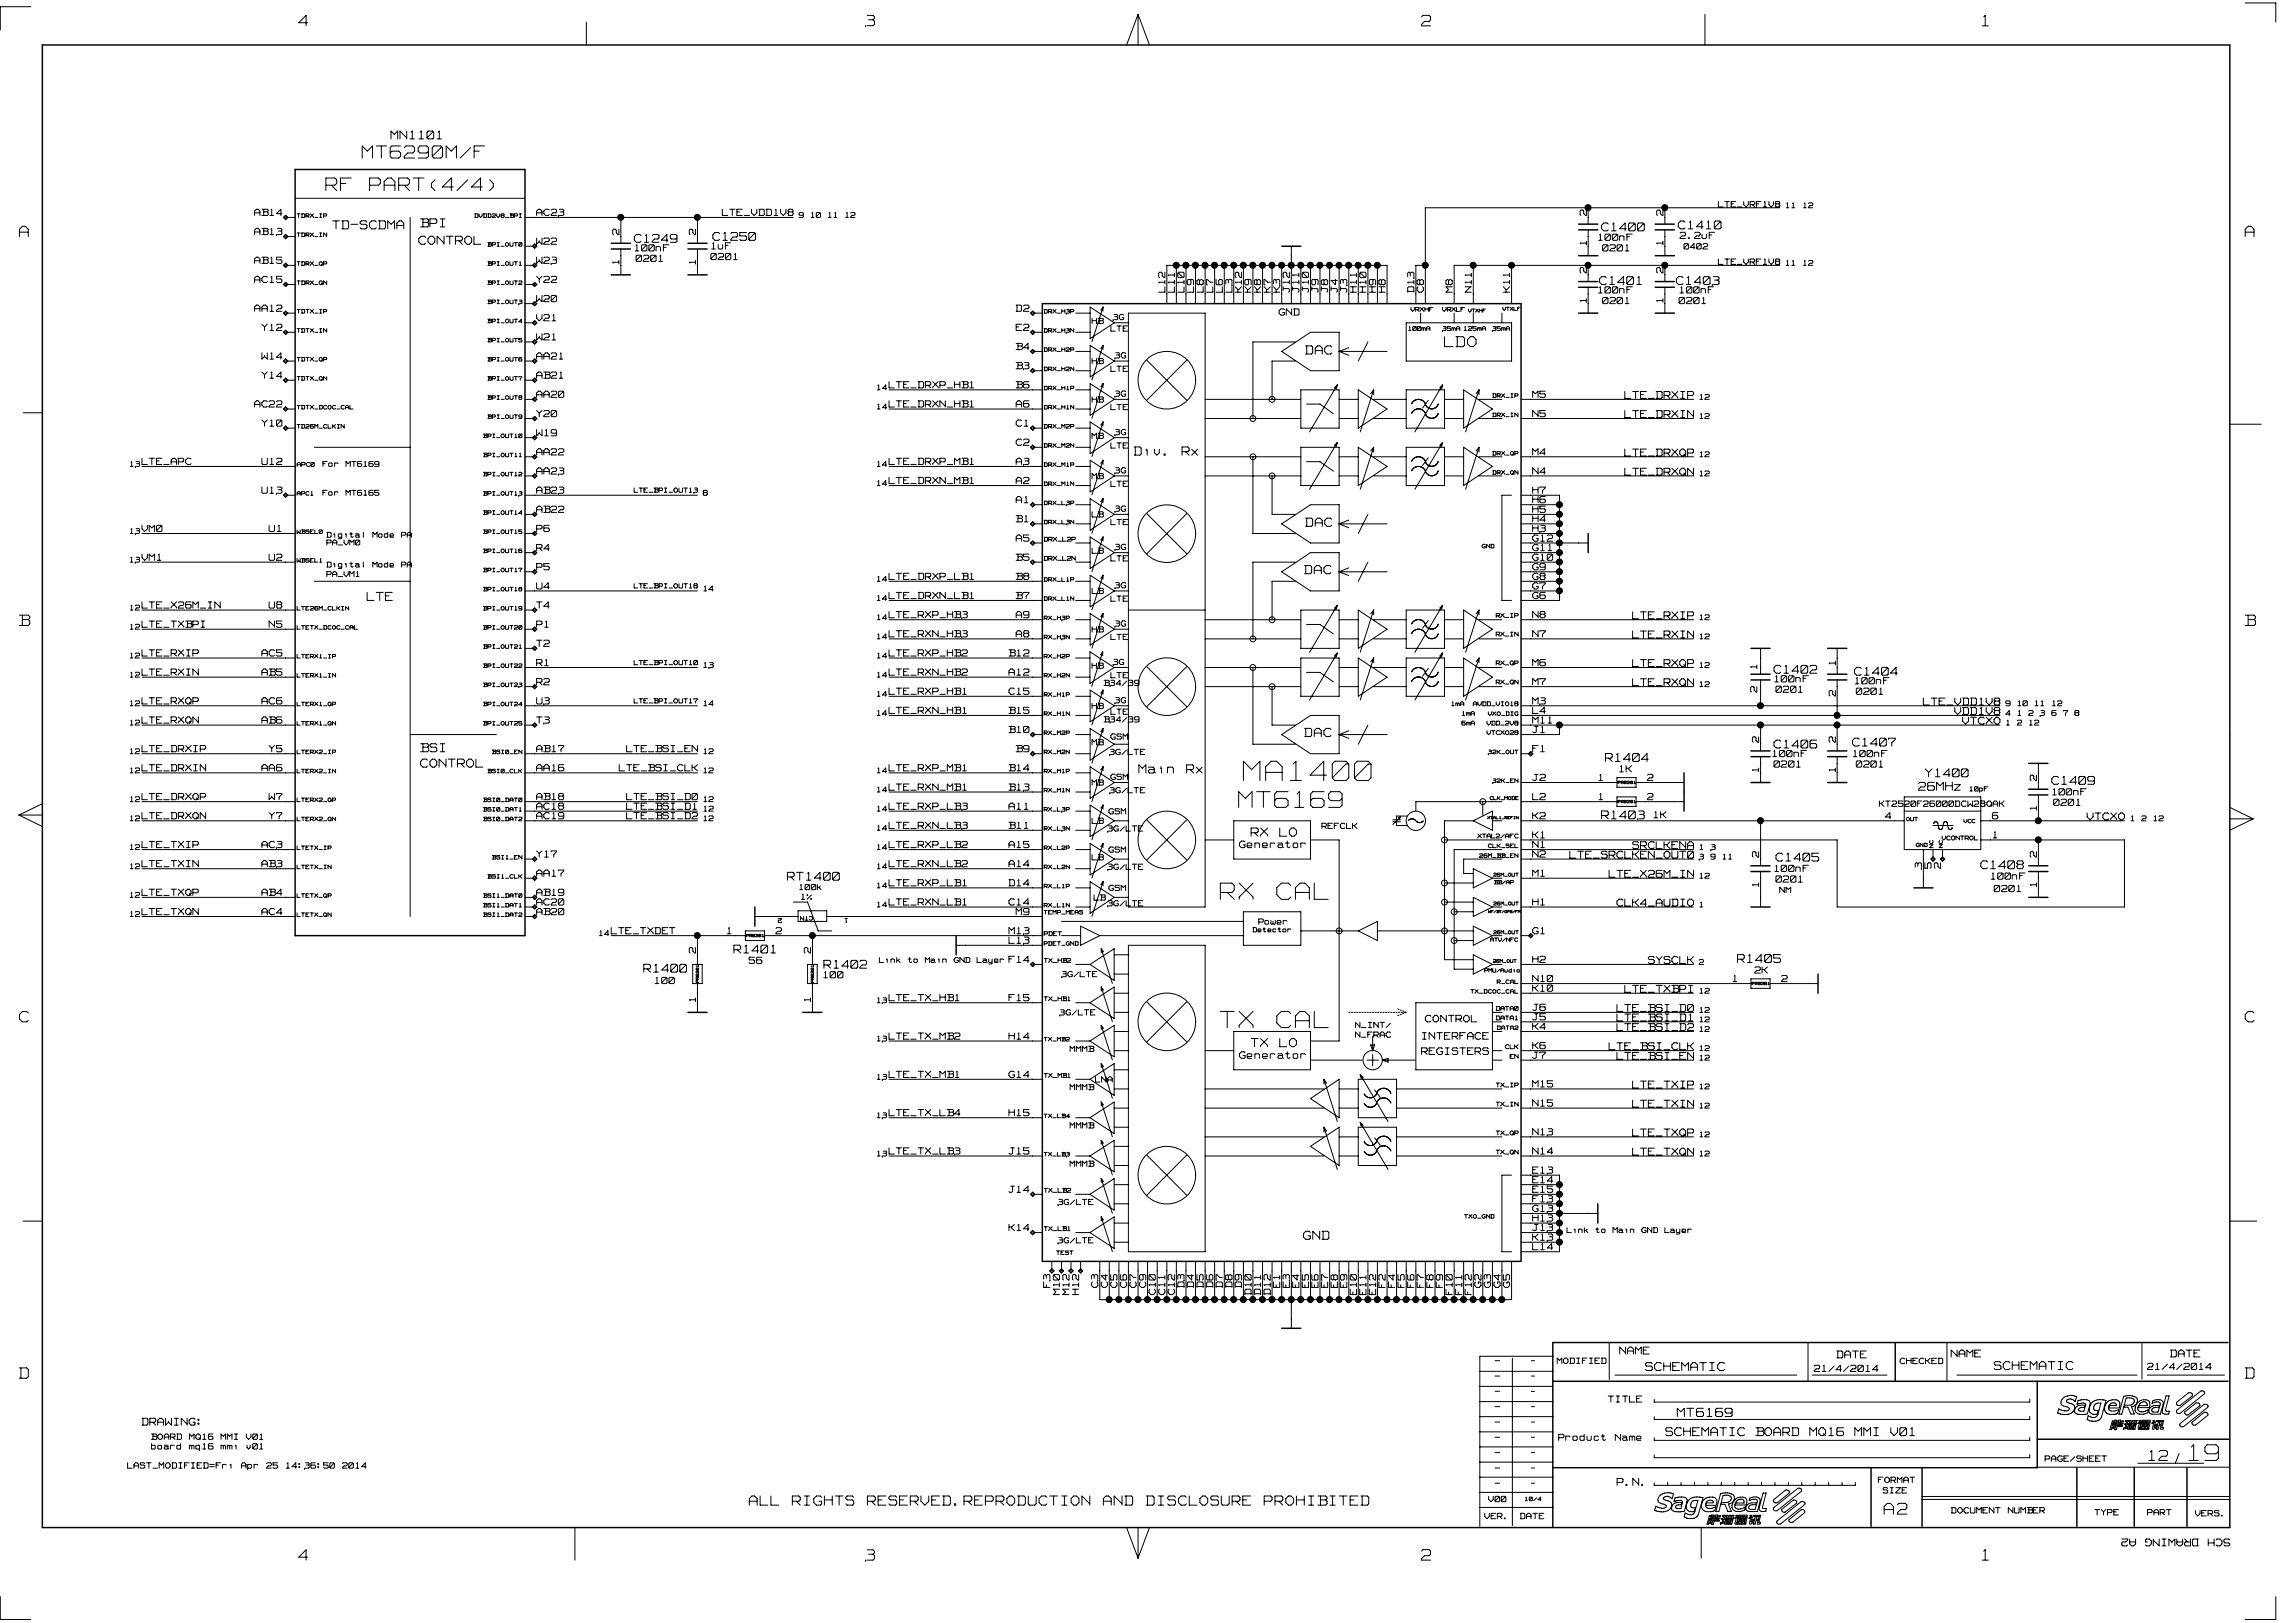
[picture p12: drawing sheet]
<svg xmlns="http://www.w3.org/2000/svg" width="297mm" height="210mm" viewBox="0 0 297 210" stroke-linecap="round" stroke-linejoin="round" font-family="sans-serif">
<defs><g id="words">
<text font-size="4.7" fill="#fff" x="160.9" y="101.5">MA1400</text>
<g font-size="4" fill="#fff">
<text x="157.9" y="116.8">RX CAL</text>
<text x="157.9" y="133.4">TX CAL</text>
</g>
<g font-size="3.8" fill="#fff">
<text x="160.2" y="104.9">MT6169</text>
<text x="283.2" y="189.4">19</text>
</g>
<text font-size="3.1" fill="#fff" x="42.2" y="25">RF PART(4/4)</text>
<text font-size="3" fill="#fff" x="46.9" y="20.7">MT6290M/F</text>
<text font-size="2.7" fill="#fff" x="243.8" y="196.2">A 2</text>
<g font-size="2.6" fill="#fff">
<text x="183.9" y="3.6">2</text>
<text x="256.5" y="3.6">1</text>
<text x="183.9" y="202.1">2</text>
<text x="256.5" y="202.1">1</text>
</g>
<g font-size="2.5" fill="#fff">
<text x="38.6" y="3.6">4</text>
<text x="112" y="3.6">3</text>
<text x="2.5" y="30.9">A</text>
<text x="290.5" y="30.9">A</text>
<text x="2.5" y="81.2">B</text>
<text x="290.5" y="81.2">B</text>
<text x="2.5" y="132.5">C</text>
<text x="290.5" y="132.5">C</text>
<text x="2.5" y="178.6">D</text>
<text x="290.5" y="178.6">D</text>
<text x="38.6" y="202.1">4</text>
<text x="112" y="202.1">3</text>
</g>
<g font-size="2.4" fill="#fff">
<text x="186.9" y="45.1">LDO</text>
<text x="278" y="189.2">12</text>
</g>
<g font-size="2.3" fill="#fff">
<text x="96.9" y="194.9">ALL RIGHTS RESERVED.REPRODUCTION</text>
<text x="142.3" y="194.9">AND DISCLOSURE</text>
<text x="163" y="194.9">PROHIBITED</text>
</g>
<g font-size="2" fill="#fff">
<text x="168.9" y="46">DAC</text>
<text x="146.7" y="59.1">Div.</text>
<text x="152.9" y="59.1">Rx</text>
<text x="168.9" y="68.3">DAC</text>
<text x="168.8" y="74.4">DAC</text>
<text x="168.8" y="95.5">DAC</text>
<text x="147.3" y="100.2">Main</text>
<text x="153.5" y="100.2">Rx</text>
<text x="161.9" y="108.4">RX LO</text>
<text x="161.9" y="135.6">TX LO</text>
<text x="217" y="183.5">MT6169</text>
<text x="288.5" y="198.9" transform="rotate(180 288.5 198.9)">SCH DRAWING A2</text>
</g>
<g font-size="1.9" fill="#fff">
<text x="50.6" y="18.2">MN1101</text>
<text x="43" y="29.8">TD-SCDMA</text>
<text x="54.4" y="29.5">BPI</text>
<text x="217.1" y="29.8">C1410</text>
<text x="54.2" y="31.8">CONTROL</text>
<text x="82.1" y="31.5">C1249</text>
<text x="92.2" y="31.3">C1250</text>
<text x="207.2" y="30.1">C1400</text>
<text x="206.9" y="37">C1401</text>
<text x="216.9" y="37">C1403</text>
<text x="47.5" y="77.9">LTE</text>
<text x="229.5" y="87.3">C1402</text>
<text x="239.9" y="87.5">C1404</text>
<text x="54.4" y="99.4">CONTROL</text>
<text x="54.4" y="97.4">BSI</text>
<text x="207.7" y="98.7">R1404</text>
<text x="229.5" y="97">C1406</text>
<text x="239.7" y="96.7">C1407</text>
<text x="249.1" y="100.7">Y1400</text>
<text x="265.4" y="101.7">C1409</text>
<text x="207.2" y="106.1">R1403</text>
<text x="248.2" y="102.4">26MHz</text>
<text x="229.8" y="111.6">C1405</text>
<text x="256.3" y="112.6">C1408</text>
<text x="101.9" y="114.1">RT1400</text>
<text x="83.3" y="126">R1400</text>
<text x="95" y="123.5">R1401</text>
<text x="106.6" y="125.5">R1402</text>
<text x="224.8" y="124.7">R1405</text>
<text x="168.6" y="160.5">GND</text>
<text x="212.9" y="177.5">SCHEMATIC</text>
<text x="258" y="177.4">SCHEMATIC</text>
<text x="215.5" y="185.9">SCHEMATIC</text>
<text x="227.1" y="185.9">BOARD</text>
<text x="234.1" y="185.9">MQ16 MMI V01</text>
</g>
<g font-size="1.8" fill="#fff">
<text x="205.5" y="27.9" transform="rotate(-90 205.5 27.9)">2</text>
<text x="215.4" y="27.9" transform="rotate(-90 215.4 27.9)">2</text>
<text x="80.3" y="34.2" transform="rotate(-90 80.3 34.2)">1</text>
<text x="80.3" y="30.4" transform="rotate(-90 80.3 30.4)">2</text>
<text x="90.3" y="34.2" transform="rotate(-90 90.3 34.2)">1</text>
<text x="90.3" y="30.4" transform="rotate(-90 90.3 30.4)">2</text>
<text x="205.5" y="35.3" transform="rotate(-90 205.5 35.3)">2</text>
<text x="205.5" y="31.7" transform="rotate(-90 205.5 31.7)">1</text>
<text x="215.4" y="35.3" transform="rotate(-90 215.4 35.3)">2</text>
<text x="215.4" y="31.7" transform="rotate(-90 215.4 31.7)">1</text>
<text x="151" y="37.8" transform="rotate(-90 151 37.8)">L12</text>
<text x="152.2" y="37.8" transform="rotate(-90 152.2 37.8)">L11</text>
<text x="153.5" y="37.8" transform="rotate(-90 153.5 37.8)">L10</text>
<text x="154.7" y="37.8" transform="rotate(-90 154.7 37.8)">L9</text>
<text x="155.9" y="37.8" transform="rotate(-90 155.9 37.8)">L8</text>
<text x="157.2" y="37.8" transform="rotate(-90 157.2 37.8)">L7</text>
<text x="158.4" y="37.8" transform="rotate(-90 158.4 37.8)">L6</text>
<text x="159.7" y="37.8" transform="rotate(-90 159.7 37.8)">L3</text>
<text x="160.9" y="37.8" transform="rotate(-90 160.9 37.8)">K12</text>
<text x="162.1" y="37.8" transform="rotate(-90 162.1 37.8)">K9</text>
<text x="163.4" y="37.8" transform="rotate(-90 163.4 37.8)">K8</text>
<text x="164.6" y="37.8" transform="rotate(-90 164.6 37.8)">K7</text>
<text x="165.8" y="37.8" transform="rotate(-90 165.8 37.8)">K3</text>
<text x="167.1" y="37.8" transform="rotate(-90 167.1 37.8)">J12</text>
<text x="168.3" y="37.8" transform="rotate(-90 168.3 37.8)">J11</text>
<text x="169.6" y="37.8" transform="rotate(-90 169.6 37.8)">J10</text>
<text x="170.8" y="37.8" transform="rotate(-90 170.8 37.8)">J9</text>
<text x="172" y="37.8" transform="rotate(-90 172 37.8)">J8</text>
<text x="173.3" y="37.8" transform="rotate(-90 173.3 37.8)">J4</text>
<text x="174.5" y="37.8" transform="rotate(-90 174.5 37.8)">J3</text>
<text x="175.8" y="37.8" transform="rotate(-90 175.8 37.8)">H11</text>
<text x="177" y="37.8" transform="rotate(-90 177 37.8)">H10</text>
<text x="178.2" y="37.8" transform="rotate(-90 178.2 37.8)">H9</text>
<text x="179.5" y="37.8" transform="rotate(-90 179.5 37.8)">H8</text>
<text x="183.2" y="37.8" transform="rotate(-90 183.2 37.8)">D13</text>
<text x="184.4" y="37.8" transform="rotate(-90 184.4 37.8)">C8</text>
<text x="188.1" y="37.8" transform="rotate(-90 188.1 37.8)">M8</text>
<text x="190.6" y="37.8" transform="rotate(-90 190.6 37.8)">N11</text>
<text x="195.6" y="37.8" transform="rotate(-90 195.6 37.8)">K11</text>
<text x="205.5" y="39.1" transform="rotate(-90 205.5 39.1)">1</text>
<text x="215.4" y="39.1" transform="rotate(-90 215.4 39.1)">1</text>
<text x="227.6" y="89.5" transform="rotate(-90 227.6 89.5)">2</text>
<text x="227.6" y="86.5" transform="rotate(-90 227.6 86.5)">1</text>
<text x="237.7" y="86" transform="rotate(-90 237.7 86)">1</text>
<text x="237.7" y="90" transform="rotate(-90 237.7 90)">2</text>
<text x="227.8" y="99.8" transform="rotate(-90 227.8 99.8)">1</text>
<text x="227.8" y="96" transform="rotate(-90 227.8 96)">2</text>
<text x="237.7" y="99.8" transform="rotate(-90 237.7 99.8)">1</text>
<text x="237.7" y="96" transform="rotate(-90 237.7 96)">2</text>
<text x="263.7" y="101" transform="rotate(-90 263.7 101)">2</text>
<text x="263.7" y="104.8" transform="rotate(-90 263.7 104.8)">1</text>
<text x="227.8" y="110.9" transform="rotate(-90 227.8 110.9)">2</text>
<text x="248.9" y="112.3" transform="rotate(-90 248.9 112.3)">3</text>
<text x="250.1" y="112.3" transform="rotate(-90 250.1 112.3)">5</text>
<text x="251.3" y="112.3" transform="rotate(-90 251.3 112.3)">2</text>
<text x="263.7" y="110.9" transform="rotate(-90 263.7 110.9)">2</text>
<text x="227.8" y="114.7" transform="rotate(-90 227.8 114.7)">1</text>
<text x="263.7" y="114.7" transform="rotate(-90 263.7 114.7)">1</text>
<text x="90.3" y="123.3" transform="rotate(-90 90.3 123.3)">2</text>
<text x="105.1" y="123.3" transform="rotate(-90 105.1 123.3)">2</text>
<text x="90.3" y="129.6" transform="rotate(-90 90.3 129.6)">1</text>
<text x="105.1" y="129.6" transform="rotate(-90 105.1 129.6)">1</text>
<text x="136.1" y="166.6" transform="rotate(-90 136.1 166.6)">F3</text>
<text x="137.3" y="167.5" transform="rotate(-90 137.3 167.5)">M10</text>
<text x="138.6" y="167.5" transform="rotate(-90 138.6 167.5)">M12</text>
<text x="139.8" y="167.5" transform="rotate(-90 139.8 167.5)">H12</text>
<text x="142.3" y="166.6" transform="rotate(-90 142.3 166.6)">C3</text>
<text x="143.5" y="166.6" transform="rotate(-90 143.5 166.6)">C4</text>
<text x="144.8" y="166.6" transform="rotate(-90 144.8 166.6)">C5</text>
<text x="146" y="166.6" transform="rotate(-90 146 166.6)">C6</text>
<text x="147.3" y="166.6" transform="rotate(-90 147.3 166.6)">C7</text>
<text x="148.5" y="166.6" transform="rotate(-90 148.5 166.6)">C9</text>
<text x="149.7" y="167.5" transform="rotate(-90 149.7 167.5)">C10</text>
<text x="151" y="167.5" transform="rotate(-90 151 167.5)">C11</text>
<text x="152.2" y="167.5" transform="rotate(-90 152.2 167.5)">C12</text>
<text x="153.5" y="166.6" transform="rotate(-90 153.5 166.6)">D3</text>
<text x="154.7" y="166.6" transform="rotate(-90 154.7 166.6)">D4</text>
<text x="155.9" y="166.6" transform="rotate(-90 155.9 166.6)">D5</text>
<text x="157.2" y="166.6" transform="rotate(-90 157.2 166.6)">D6</text>
<text x="158.4" y="166.6" transform="rotate(-90 158.4 166.6)">D7</text>
<text x="159.7" y="166.6" transform="rotate(-90 159.7 166.6)">D8</text>
<text x="160.9" y="166.6" transform="rotate(-90 160.9 166.6)">D9</text>
<text x="162.1" y="167.5" transform="rotate(-90 162.1 167.5)">D10</text>
<text x="163.4" y="167.5" transform="rotate(-90 163.4 167.5)">D11</text>
<text x="164.6" y="167.5" transform="rotate(-90 164.6 167.5)">D12</text>
<text x="165.8" y="166.6" transform="rotate(-90 165.8 166.6)">E1</text>
<text x="167.1" y="166.6" transform="rotate(-90 167.1 166.6)">E3</text>
<text x="168.3" y="166.6" transform="rotate(-90 168.3 166.6)">E4</text>
<text x="169.6" y="166.6" transform="rotate(-90 169.6 166.6)">E5</text>
<text x="170.8" y="166.6" transform="rotate(-90 170.8 166.6)">E6</text>
<text x="172" y="166.6" transform="rotate(-90 172 166.6)">E7</text>
<text x="173.3" y="166.6" transform="rotate(-90 173.3 166.6)">E8</text>
<text x="174.5" y="166.6" transform="rotate(-90 174.5 166.6)">E9</text>
<text x="175.8" y="167.5" transform="rotate(-90 175.8 167.5)">E10</text>
<text x="177" y="167.5" transform="rotate(-90 177 167.5)">E11</text>
<text x="178.2" y="167.5" transform="rotate(-90 178.2 167.5)">E12</text>
<text x="179.5" y="166.6" transform="rotate(-90 179.5 166.6)">F2</text>
<text x="180.7" y="166.6" transform="rotate(-90 180.7 166.6)">F4</text>
<text x="181.9" y="166.6" transform="rotate(-90 181.9 166.6)">F5</text>
<text x="183.2" y="166.6" transform="rotate(-90 183.2 166.6)">F6</text>
<text x="184.4" y="166.6" transform="rotate(-90 184.4 166.6)">F7</text>
<text x="185.7" y="166.6" transform="rotate(-90 185.7 166.6)">F8</text>
<text x="186.9" y="166.6" transform="rotate(-90 186.9 166.6)">F9</text>
<text x="188.1" y="167.5" transform="rotate(-90 188.1 167.5)">F10</text>
<text x="189.4" y="167.5" transform="rotate(-90 189.4 167.5)">F11</text>
<text x="190.6" y="167.5" transform="rotate(-90 190.6 167.5)">F12</text>
<text x="191.9" y="166.6" transform="rotate(-90 191.9 166.6)">G2</text>
<text x="193.1" y="166.6" transform="rotate(-90 193.1 166.6)">G3</text>
<text x="194.3" y="166.6" transform="rotate(-90 194.3 166.6)">G4</text>
<text x="195.6" y="166.6" transform="rotate(-90 195.6 166.6)">G5</text>
</g>
<g font-size="1.7" fill="#fff">
<text x="210.2" y="51.7">LTE_DRXIP</text>
<text x="210.2" y="54.2">LTE_DRXIN</text>
<text x="210.2" y="59.1">LTE_DRXQP</text>
<text x="210.2" y="61.6">LTE_DRXQN</text>
<text x="211.2" y="82.7">LTE_RXIN</text>
<text x="211.2" y="80.2">LTE_RXIP</text>
<text x="211.2" y="88.9">LTE_RXQN</text>
<text x="211.2" y="86.4">LTE_RXQP</text>
<text x="248.8" y="91.4">LTE_VDD1V8</text>
<text x="252.9" y="92.6">VDD1V8</text>
<text x="253.9" y="93.8">VTCXO</text>
<text x="270" y="106.2">VTCXO</text>
<text x="203.1" y="111.2">LTE_SRCLKEN_OUT0</text>
<text x="208.2" y="113.6">LTE_X26M_IN</text>
<text x="211.2" y="109.9">SRCLKENA</text>
<text x="209.2" y="117.4">CLK4_AUDIO</text>
<text x="213.3" y="124.8">SYSCLK</text>
<text x="209.2" y="131">LTE_BSI_D0</text>
<text x="210.2" y="128.5">LTE_TXBPI</text>
<text x="208.2" y="136">LTE_BSI_CLK</text>
<text x="209.2" y="137.2">LTE_BSI_EN</text>
<text x="209.2" y="132.2">LTE_BSI_D1</text>
<text x="209.2" y="133.5">LTE_BSI_D2</text>
<text x="211.2" y="140.9">LTE_TXIP</text>
<text x="211.2" y="143.4">LTE_TXIN</text>
<text x="211.2" y="147.1">LTE_TXQP</text>
<text x="211.2" y="149.6">LTE_TXQN</text>
<text x="209.5" y="175.3">NAME</text>
<text x="237.6" y="175.8">DATE</text>
<text x="252.4" y="175.7">NAME</text>
<text x="280.8" y="175.7">DATE</text>
<text x="18.4" y="184.5">DRAWING:</text>
<text x="209.2" y="192.3">P.N.</text>
</g>
<g font-size="1.6" fill="#fff">
<text x="160.4" y="109.8">Generator</text>
<text x="160.4" y="137.1">Generator</text>
<text x="183.9" y="136.6">REGISTERS</text>
<text x="184" y="134.6">INTERFACE</text>
<text x="184.4" y="132.4">CONTROL</text>
</g>
<g font-size="1.5" fill="#fff">
<text x="32.9" y="28">AB14</text>
<text x="69.4" y="28">AC23</text>
<text x="93.4" y="28">LTE_VDD1V8</text>
<text x="32.9" y="34.2">AB15</text>
<text x="32.9" y="30.5">AB13</text>
<text x="69.4" y="34.2">W23</text>
<text x="69.4" y="31.7">W22</text>
<text x="82.2" y="32.6">100nF</text>
<text x="82.3" y="34">0201</text>
<text x="92" y="33.7">0201</text>
<text x="92.1" y="32.4">1uF</text>
<text x="206.8" y="31.2">100nF</text>
<text x="207.3" y="32.6">0201</text>
<text x="217.4" y="31">2.2uF</text>
<text x="32.9" y="40.4">AA12</text>
<text x="32.9" y="36.7">AC15</text>
<text x="69.4" y="41.7">V21</text>
<text x="69.4" y="39.2">W20</text>
<text x="69.4" y="36.7">Y22</text>
<text x="131.5" y="40.4">D2</text>
<text x="165.5" y="40.9">GND</text>
<text x="206.8" y="38.1">100nF</text>
<text x="207.3" y="39.4">0201</text>
<text x="217.2" y="39.4">0201</text>
<text x="217.3" y="38.1">100nF</text>
<text x="33.9" y="46.6">W14</text>
<text x="33.9" y="42.9">Y12</text>
<text x="69.4" y="46.6">AA21</text>
<text x="69.4" y="44.1">W21</text>
<text x="131.5" y="42.9">E2</text>
<text x="131.5" y="45.4">B4</text>
<text x="131.5" y="47.9">B3</text>
<text x="32.9" y="52.8">AC22</text>
<text x="33.9" y="49.1">Y14</text>
<text x="69.4" y="51.6">AA20</text>
<text x="69.4" y="49.1">AB21</text>
<text x="115" y="50.3">LTE_DRXP_HB1</text>
<text x="115" y="52.8">LTE_DRXN_HB1</text>
<text x="131.5" y="50.3">B6</text>
<text x="131.5" y="52.8">A6</text>
<text x="198.3" y="51.6">M5</text>
<text x="33.9" y="55.3">Y10</text>
<text x="69.4" y="54.1">Y20</text>
<text x="69.4" y="59">AA22</text>
<text x="69.4" y="56.5">W19</text>
<text x="131.5" y="55.3">C1</text>
<text x="131.5" y="57.8">C2</text>
<text x="198.3" y="59">M4</text>
<text x="198.3" y="54.1">N5</text>
<text x="18.4" y="60.2">LTE_APC</text>
<text x="33.9" y="64">U13</text>
<text x="33.9" y="60.2">U12</text>
<text x="69.4" y="64">AB23</text>
<text x="69.4" y="61.5">AA23</text>
<text x="115" y="62.7">LTE_DRXN_MB1</text>
<text x="115" y="60.2">LTE_DRXP_MB1</text>
<text x="131.5" y="60.2">A3</text>
<text x="131.5" y="62.7">A2</text>
<text x="131.5" y="65.2">A1</text>
<text x="198.3" y="64">H7</text>
<text x="198.3" y="65.2">H6</text>
<text x="198.3" y="61.5">N4</text>
<text x="18.4" y="68.9">VM0</text>
<text x="34.8" y="68.9">U1</text>
<text x="69.4" y="71.4">R4</text>
<text x="69.4" y="68.9">P6</text>
<text x="69.4" y="66.4">AB22</text>
<text x="131.5" y="67.7">B1</text>
<text x="131.5" y="70.2">A5</text>
<text x="198.3" y="66.4">H5</text>
<text x="198.3" y="67.7">H4</text>
<text x="198.3" y="68.9">H3</text>
<text x="198.3" y="70.2">G12</text>
<text x="198.3" y="71.4">G11</text>
<text x="18.4" y="72.6">VM1</text>
<text x="34.8" y="72.6">U2</text>
<text x="69.4" y="76.3">U4</text>
<text x="69.4" y="73.9">P5</text>
<text x="115" y="75.1">LTE_DRXP_LB1</text>
<text x="115" y="77.6">LTE_DRXN_LB1</text>
<text x="131.5" y="72.6">B5</text>
<text x="131.5" y="75.1">B8</text>
<text x="131.5" y="77.6">B7</text>
<text x="198.3" y="72.6">G10</text>
<text x="198.3" y="73.9">G9</text>
<text x="198.3" y="75.1">G8</text>
<text x="198.3" y="76.3">G7</text>
<text x="198.3" y="77.6">G6</text>
<text x="18.4" y="78.8">LTE_X26M_IN</text>
<text x="18.4" y="81.3">LTE_TXBPI</text>
<text x="34.8" y="81.3">N5</text>
<text x="34.8" y="78.8">U8</text>
<text x="69.4" y="83.8">T2</text>
<text x="69.4" y="81.3">P1</text>
<text x="69.4" y="78.8">T4</text>
<text x="115" y="82.5">LTE_RXN_HB3</text>
<text x="115" y="80.1">LTE_RXP_HB3</text>
<text x="131.5" y="80.1">A9</text>
<text x="131.5" y="82.6">A8</text>
<text x="198.3" y="80.1">N8</text>
<text x="198.3" y="82.6">N7</text>
<text x="18.4" y="87.5">LTE_RXIN</text>
<text x="18.4" y="85">LTE_RXIP</text>
<text x="33.9" y="85">AC5</text>
<text x="33.9" y="87.5">AB5</text>
<text x="69.4" y="88.8">R2</text>
<text x="69.4" y="86.3">R1</text>
<text x="115" y="90">LTE_RXP_HB1</text>
<text x="115" y="87.5">LTE_RXN_HB2</text>
<text x="115" y="85">LTE_RXP_HB2</text>
<text x="130.5" y="85">B12</text>
<text x="130.5" y="87.5">A12</text>
<text x="130.5" y="90">C15</text>
<text x="198.3" y="86.3">M6</text>
<text x="198.3" y="88.8">M7</text>
<text x="229.6" y="88.4">100nF</text>
<text x="229.8" y="89.7">0201</text>
<text x="240" y="88.6">100nF</text>
<text x="240.2" y="90">0201</text>
<text x="18.4" y="93.7">LTE_RXQN</text>
<text x="18.4" y="91.2">LTE_RXQP</text>
<text x="33.9" y="91.2">AC6</text>
<text x="33.9" y="93.7">AB6</text>
<text x="69.4" y="93.7">T3</text>
<text x="69.4" y="91.2">U3</text>
<text x="115" y="92.5">LTE_RXN_HB1</text>
<text x="130.5" y="94.9">B10</text>
<text x="130.5" y="92.5">B15</text>
<text x="198.3" y="92.5">L4</text>
<text x="198.3" y="94.9">J1</text>
<text x="198.3" y="93.7">M11</text>
<text x="198.3" y="91.2">M3</text>
<text x="18.4" y="99.9">LTE_DRXIN</text>
<text x="18.4" y="97.4">LTE_DRXIP</text>
<text x="33.9" y="99.9">AA6</text>
<text x="34.8" y="97.4">Y5</text>
<text x="69.4" y="97.4">AB17</text>
<text x="69.4" y="99.9">AA16</text>
<text x="80.1" y="99.9">LTE_BSI_CLK</text>
<text x="81.1" y="97.4">LTE_BSI_EN</text>
<text x="115" y="99.9">LTE_RXP_MB1</text>
<text x="130.5" y="99.9">B14</text>
<text x="131.5" y="97.4">B9</text>
<text x="198.3" y="97.4">F1</text>
<text x="198.3" y="101.1">J2</text>
<text x="206.9" y="101.1">1</text>
<text x="209.5" y="100">1K</text>
<text x="213.1" y="101.1">2</text>
<text x="229.4" y="98">100nF</text>
<text x="229.5" y="99.4">0201</text>
<text x="239.8" y="98">100nF</text>
<text x="240.2" y="99.4">0201</text>
<text x="18.4" y="103.6">LTE_DRXQP</text>
<text x="18.4" y="106.1">LTE_DRXQN</text>
<text x="34.8" y="103.6">W7</text>
<text x="34.8" y="106.1">Y7</text>
<text x="69.4" y="106.1">AC19</text>
<text x="69.4" y="104.9">AC18</text>
<text x="69.4" y="103.6">AB18</text>
<text x="81.1" y="103.6">LTE_BSI_D0</text>
<text x="81.1" y="106.1">LTE_BSI_D2</text>
<text x="81.1" y="104.9">LTE_BSI_D1</text>
<text x="115" y="107.3">LTE_RXN_LB3</text>
<text x="115" y="104.9">LTE_RXP_LB3</text>
<text x="115" y="102.4">LTE_RXN_MB1</text>
<text x="130.5" y="102.4">B13</text>
<text x="130.5" y="104.9">A11</text>
<text x="130.5" y="107.3">B11</text>
<text x="198.3" y="106.1">K2</text>
<text x="198.3" y="103.6">L2</text>
<text x="206.9" y="103.6">1</text>
<text x="213.1" y="103.6">2</text>
<text x="214" y="106">1K</text>
<text x="243.9" y="106.1">4</text>
<text x="257.8" y="106.1">6</text>
<text x="265.6" y="103">100nF</text>
<text x="265.7" y="104.4">0201</text>
<text x="18.4" y="109.8">LTE_TXIP</text>
<text x="18.4" y="112.3">LTE_TXIN</text>
<text x="33.9" y="109.8">AC3</text>
<text x="33.9" y="112.3">AB3</text>
<text x="69.4" y="111">Y17</text>
<text x="69.4" y="113.5">AA17</text>
<text x="115" y="109.8">LTE_RXP_LB2</text>
<text x="115" y="112.3">LTE_RXN_LB2</text>
<text x="130.5" y="109.8">A15</text>
<text x="130.5" y="112.3">A14</text>
<text x="198.3" y="108.6">K1</text>
<text x="198.3" y="109.8">N1</text>
<text x="198.3" y="113.5">M1</text>
<text x="198.3" y="111">N2</text>
<text x="229.6" y="112.9">100nF</text>
<text x="257.6" y="113.9">100nF</text>
<text x="257.9" y="108.6">1</text>
<text x="18.4" y="116">LTE_TXQP</text>
<text x="18.4" y="118.5">LTE_TXQN</text>
<text x="33.9" y="116">AB4</text>
<text x="33.9" y="118.5">AC4</text>
<text x="69.4" y="118.5">AB20</text>
<text x="69.4" y="117.2">AC20</text>
<text x="69.4" y="116">AB19</text>
<text x="115" y="114.8">LTE_RXP_LB1</text>
<text x="115" y="117.2">LTE_RXN_LB1</text>
<text x="130.5" y="114.8">D14</text>
<text x="130.5" y="117.2">C14</text>
<text x="131.5" y="118.5">M9</text>
<text x="198.3" y="117.2">H1</text>
<text x="229.8" y="114.3">0201</text>
<text x="258" y="115.5">0201</text>
<text x="79.1" y="121">LTE_TXDET</text>
<text x="94.1" y="121">1</text>
<text x="96.9" y="124.8">56</text>
<text x="100.4" y="121">2</text>
<text x="130.5" y="124.7">F14</text>
<text x="130.5" y="122.2">L13</text>
<text x="130.5" y="121">M13</text>
<text x="198.3" y="124.7">H2</text>
<text x="198.3" y="121">G1</text>
<text x="84.8" y="127.4">100</text>
<text x="106.6" y="126.7">100</text>
<text x="115" y="129.6">LTE_TX_HB1</text>
<text x="130.5" y="129.6">F15</text>
<text x="198.3" y="128.4">K10</text>
<text x="198.3" y="127.1">N10</text>
<text x="198.3" y="130.9">J6</text>
<text x="224.2" y="127.1">1</text>
<text x="227" y="126">2K</text>
<text x="230.5" y="127.1">2</text>
<text x="115" y="134.6">LTE_TX_MB2</text>
<text x="130.5" y="134.6">H14</text>
<text x="198.3" y="137.1">J7</text>
<text x="198.3" y="135.8">K6</text>
<text x="198.3" y="133.4">K4</text>
<text x="198.3" y="132.1">J5</text>
<text x="115" y="139.6">LTE_TX_MB1</text>
<text x="130.5" y="139.6">G14</text>
<text x="198.3" y="140.8">M15</text>
<text x="198.3" y="143.3">N15</text>
<text x="115" y="149.5">LTE_TX_LB3</text>
<text x="115" y="144.5">LTE_TX_LB4</text>
<text x="130.5" y="144.5">H15</text>
<text x="130.5" y="149.5">J15</text>
<text x="198.3" y="147">N13</text>
<text x="198.3" y="149.5">N14</text>
<text x="130.5" y="154.4">J14</text>
<text x="198.3" y="155.7">F13</text>
<text x="198.3" y="154.4">E15</text>
<text x="198.3" y="153.2">E14</text>
<text x="198.3" y="151.9">E13</text>
<text x="130.5" y="159.4">K14</text>
<text x="198.3" y="161.8">L14</text>
<text x="198.3" y="160.6">K13</text>
<text x="198.3" y="159.4">J13</text>
<text x="198.3" y="158.1">H13</text>
<text x="198.3" y="156.9">G13</text>
<text x="234.7" y="177.6">21/4/2014</text>
<text x="277.8" y="177.3">21/4/2014</text>
<text x="208.1" y="181.5">TITLE</text>
<text x="201.7" y="186.5">Product</text>
<text x="208.9" y="186.5">Name</text>
</g>
<g font-size="1.3" fill="#fff">
<text x="222.3" y="26.9">LTE_VRF1V8</text>
<text x="217.9" y="32.4">0402</text>
<text x="222.3" y="34.4">LTE_VRF1V8</text>
<text x="141.3" y="42">HB</text>
<text x="144" y="41.5">3G</text>
<text x="141.3" y="47.2">HB</text>
<text x="143.7" y="43">LTE</text>
<text x="144.2" y="46.4">3G</text>
<text x="141.3" y="52.2">HB</text>
<text x="143.7" y="48.2">LTE</text>
<text x="143.7" y="53.1">LTE</text>
<text x="144.2" y="51.4">3G</text>
<text x="141.3" y="56.9">MB</text>
<text x="143.7" y="58.1">LTE</text>
<text x="144.2" y="56.4">3G</text>
<text x="141.3" y="62.1">MB</text>
<text x="143.7" y="63.1">LTE</text>
<text x="144.2" y="61.3">3G</text>
<text x="141.3" y="67">LB</text>
<text x="141.3" y="71.7">LB</text>
<text x="143.7" y="68">LTE</text>
<text x="144.2" y="71.2">3G</text>
<text x="144.2" y="66.3">3G</text>
<text x="141.3" y="76.9">LB</text>
<text x="143.7" y="72.7">LTE</text>
<text x="143.7" y="77.9">LTE</text>
<text x="144.2" y="76.2">3G</text>
<text x="141.3" y="81.9">HB</text>
<text x="143.7" y="82.9">LTE</text>
<text x="144.2" y="81.1">3G</text>
<text x="141.3" y="86.6">HB</text>
<text x="142.8" y="88.8">B34/39</text>
<text x="143.7" y="87.8">LTE</text>
<text x="144" y="86.1">3G</text>
<text x="141.3" y="91.8">HB</text>
<text x="142.8" y="93.5">B34/39</text>
<text x="143.7" y="92.5">LTE</text>
<text x="143.7" y="95.8">GSM</text>
<text x="144.2" y="91.1">3G</text>
<text x="141.3" y="96.5">MB</text>
<text x="141.3" y="101.7">MB</text>
<text x="143.6" y="97.7">3G/LTE</text>
<text x="143.7" y="101">GSM</text>
<text x="141.3" y="106.7">LB</text>
<text x="143.3" y="107.7">3G/LTE</text>
<text x="143.5" y="105.4">GSM</text>
<text x="143.6" y="102.7">3G/LTE</text>
<text x="171" y="107.3">REFCLK</text>
<text x="243.1" y="104.5">KT2520F26000DCW28QAK</text>
<text x="141.3" y="111.4">LB</text>
<text x="143.3" y="112.6">3G/LTE</text>
<text x="143.5" y="110.4">GSM</text>
<text x="103.5" y="115.2">100k</text>
<text x="103.7" y="116.5">1%</text>
<text x="141.5" y="116.6">LB</text>
<text x="143.3" y="117.3">3G/LTE</text>
<text x="143.5" y="115.3">GSM</text>
<text x="162.9" y="119.7">Power</text>
<text x="230.2" y="115.6">NM</text>
<text x="137.1" y="131.4">3G/LTE</text>
<text x="137.4" y="126.5">3G/LTE</text>
<text x="138.4" y="136.2">MMMB</text>
<text x="175.4" y="133.1">N_INT/</text>
<text x="175.4" y="134.3">N_FRAC</text>
<text x="138.4" y="141.1">MMMB</text>
<text x="141.7" y="140.1">LNA</text>
<text x="138.4" y="146.1">MMMB</text>
<text x="136.9" y="156">3G/LTE</text>
<text x="138.4" y="151">MMMB</text>
<text x="136.9" y="160.9">3G/LTE</text>
<text x="193.4" y="178.6">-</text>
<text x="193.4" y="176.6">-</text>
<text x="201.5" y="176.6">MODIFIED</text>
<text x="245.8" y="176.6">CHECKED</text>
<text x="193.4" y="182.6">-</text>
<text x="193.4" y="180.6">-</text>
<text x="193.4" y="184.6">-</text>
<text x="16.5" y="190.1">LAST_MODIFIED=Fri</text>
<text x="19.6" y="187.6">board mq16 mmi v01</text>
<text x="19.6" y="186.4">BOARD MQ16 MMI V01</text>
<text x="31" y="190.1">Apr 25 14:36:50</text>
<text x="43.9" y="190.1">2014</text>
<text x="193.4" y="186.5">-</text>
<text x="193.4" y="190.5">-</text>
<text x="243" y="192">FORMAT</text>
<text x="264.6" y="189.2">PAGE/SHEET</text>
<text x="192.1" y="196.6">VER.</text>
<text x="192.6" y="194.4">V00</text>
<text x="193.4" y="192.5">-</text>
<text x="196.7" y="196.6">DATE</text>
<text x="243.6" y="193.3">SIZE</text>
<text x="252.5" y="195.9">DOCUMENT</text>
<text x="259.7" y="195.9">NUMBER</text>
<text x="271" y="196.2">TYPE</text>
<text x="277.8" y="196.2">PART</text>
<text x="284" y="196.3">VERS.</text>
</g>
<g font-size="1.2" fill="#fff">
<text x="103.4" y="28.3">9</text>
<text x="104.9" y="28.3">10</text>
<text x="107.2" y="28.3">11</text>
<text x="109.4" y="28.3">12</text>
<text x="231.1" y="27">11</text>
<text x="233.3" y="27">12</text>
<text x="231.1" y="34.5">11</text>
<text x="233.3" y="34.5">12</text>
<text x="113.5" y="50.6">14</text>
<text x="113.5" y="53.1">14</text>
<text x="219.9" y="51.8">12</text>
<text x="219.9" y="54.3">12</text>
<text x="219.9" y="59.2">12</text>
<text x="16.8" y="60.5">13</text>
<text x="41.8" y="60.5">For</text>
<text x="41.8" y="64.2">For</text>
<text x="44.7" y="60.5">MT6169</text>
<text x="44.7" y="64.2">MT6165</text>
<text x="91" y="64.2">8</text>
<text x="113.5" y="63">14</text>
<text x="113.5" y="60.5">14</text>
<text x="219.9" y="61.7">12</text>
<text x="16.8" y="69.2">13</text>
<text x="42.3" y="70.7">PA_VM0</text>
<text x="42.3" y="69.7">Digital</text>
<text x="48.2" y="69.7">Mode</text>
<text x="51.9" y="69.7">PA</text>
<text x="16.8" y="72.9">13</text>
<text x="42.3" y="73.5">Digital</text>
<text x="42.3" y="74.7">PA_VM1</text>
<text x="48.2" y="73.5">Mode</text>
<text x="51.9" y="73.5">PA</text>
<text x="91.1" y="76.6">14</text>
<text x="113.5" y="75.4">14</text>
<text x="113.5" y="77.8">14</text>
<text x="16.8" y="79.1">12</text>
<text x="16.8" y="81.6">12</text>
<text x="113.5" y="80.3">14</text>
<text x="113.5" y="82.8">14</text>
<text x="219.9" y="82.8">12</text>
<text x="219.9" y="80.3">12</text>
<text x="16.8" y="85.3">12</text>
<text x="16.8" y="87.8">12</text>
<text x="91.1" y="86.5">13</text>
<text x="113.5" y="85.3">14</text>
<text x="113.5" y="87.8">14</text>
<text x="219.9" y="89">12</text>
<text x="219.9" y="86.5">12</text>
<text x="16.8" y="91.5">12</text>
<text x="16.8" y="94">12</text>
<text x="91.1" y="91.5">14</text>
<text x="113.5" y="92.7">14</text>
<text x="113.5" y="90.2">14</text>
<text x="259.5" y="91.5">9</text>
<text x="259.5" y="92.7">4</text>
<text x="259.6" y="94">1</text>
<text x="261" y="94">2</text>
<text x="261.1" y="91.5">10</text>
<text x="261.1" y="92.7">1</text>
<text x="262.5" y="92.7">2</text>
<text x="262.5" y="94">12</text>
<text x="263.3" y="91.5">11</text>
<text x="263.9" y="92.7">3</text>
<text x="265.4" y="92.7">6</text>
<text x="265.5" y="91.5">12</text>
<text x="266.9" y="92.7">7</text>
<text x="268.4" y="92.7">8</text>
<text x="16.8" y="100.1">12</text>
<text x="16.8" y="97.7">12</text>
<text x="91.1" y="100.1">12</text>
<text x="91.1" y="97.7">12</text>
<text x="113.5" y="100.1">14</text>
<text x="16.8" y="103.9">12</text>
<text x="16.8" y="106.3">12</text>
<text x="91.1" y="105.1">12</text>
<text x="91.1" y="103.9">12</text>
<text x="91.1" y="106.3">12</text>
<text x="113.5" y="107.6">14</text>
<text x="113.5" y="105.1">14</text>
<text x="113.5" y="102.6">14</text>
<text x="275.7" y="106.3">1</text>
<text x="277.1" y="106.3">2</text>
<text x="278.7" y="106.3">12</text>
<text x="16.8" y="110.1">12</text>
<text x="16.8" y="112.5">12</text>
<text x="113.5" y="110.1">14</text>
<text x="113.5" y="112.5">14</text>
<text x="219.8" y="111.3">3</text>
<text x="219.9" y="113.8">12</text>
<text x="219.9" y="110.1">1</text>
<text x="221.3" y="111.3">9</text>
<text x="221.3" y="110.1">3</text>
<text x="222.9" y="111.3">11</text>
<text x="16.8" y="116.2">12</text>
<text x="16.8" y="118.7">12</text>
<text x="101.1" y="118.7" transform="rotate(180 101.1 118.7)">2</text>
<text x="109.6" y="118.7" transform="rotate(180 109.6 118.7)">1</text>
<text x="113.5" y="115">14</text>
<text x="113.5" y="117.5">14</text>
<text x="219.9" y="117.5">1</text>
<text x="77.6" y="121.2">14</text>
<text x="113.8" y="124.7">Link</text>
<text x="117.5" y="124.7">to Main</text>
<text x="123.4" y="124.7">GND</text>
<text x="126.4" y="124.7">Layer</text>
<text x="219.8" y="124.9">2</text>
<text x="113.5" y="129.9">13</text>
<text x="219.9" y="131.1">12</text>
<text x="219.9" y="128.7">12</text>
<text x="113.5" y="134.8">13</text>
<text x="219.9" y="132.4">12</text>
<text x="219.9" y="133.6">12</text>
<text x="219.9" y="136.1">12</text>
<text x="219.9" y="137.3">12</text>
<text x="113.5" y="139.8">13</text>
<text x="219.9" y="143.5">12</text>
<text x="219.9" y="141">12</text>
<text x="113.5" y="149.7">13</text>
<text x="113.5" y="144.8">13</text>
<text x="219.9" y="149.7">12</text>
<text x="219.9" y="147.2">12</text>
<text x="202.7" y="159.6">Link</text>
<text x="206.4" y="159.6">to Main</text>
<text x="212.4" y="159.6">GND</text>
<text x="215.3" y="159.6">Layer</text>
</g>
<text font-size="1.1" fill="#fff" x="105.1" y="118.4" transform="rotate(180 105.1 118.4)">CTN</text>
<g font-size="1" fill="#fff">
<text x="182.5" y="40.4">VRXHF</text>
<text x="186.6" y="40.4">VRXLF</text>
<text x="182.2" y="42.8">100mA</text>
<text x="186.6" y="42.8">35mA 125mA</text>
<text x="193.1" y="42.8">35mA</text>
<text x="38.4" y="60.4">APC0</text>
<text x="82" y="63.8">LTE_BPI_OUT13</text>
<text x="135.1" y="70.1">DRX_L2P</text>
<text x="82" y="76.2">LTE_BPI_OUT18</text>
<text x="135.1" y="72.6">DRX_L2N</text>
<text x="193.6" y="82.4">RX_IN</text>
<text x="193.6" y="80">RX_IP</text>
<text x="82" y="86.1">LTE_BPI_OUT10</text>
<text x="193.6" y="88.6">RX_QN</text>
<text x="193.6" y="86.1">RX_QP</text>
<text x="82" y="91.1">LTE_BPI_OUT17</text>
<text x="187.8" y="91.4">1mA</text>
<text x="189.1" y="93.9">6mA</text>
<text x="189.2" y="92.6">1mA</text>
<text x="190.6" y="91.4">AVDD_VIO18</text>
<text x="192.4" y="95.1">VTCXO28</text>
<text x="192.4" y="93.9">VDD_2V8</text>
<text x="254.8" y="102.4">10pF</text>
<text x="191.2" y="108.5">XTAL2/AFC</text>
<text x="250.2" y="109.7" transform="rotate(-90 250.2 109.7)">NC</text>
<text x="251.3" y="108.8">VCONTROL</text>
<text x="251.4" y="109.7" transform="rotate(-90 251.4 109.7)">NC</text>
<text x="135.1" y="121.1">PDET</text>
<text x="135.1" y="124.6">TX_HB2</text>
<text x="162.1" y="120.7">Detector</text>
<text x="135.1" y="129.6">TX_HB1</text>
<text x="193.6" y="130.8">DATA0</text>
<text x="193.6" y="132">DATA1</text>
<text x="194.8" y="135.8">CLK</text>
<text x="195.4" y="137">EN</text>
<text x="135.1" y="139.5">TX_MB1</text>
<text x="193.6" y="140.7">TX_IP</text>
<text x="193.6" y="143.2">TX_IN</text>
<text x="193.6" y="146.9">TX_QP</text>
<text x="193.6" y="149.4">TX_QN</text>
<text x="135.1" y="154.3">TX_LB2</text>
<text x="135.1" y="159.3">TX_LB1</text>
</g>
<g font-size=".9" fill="#fff">
<text x="38.4" y="28.2">TDRX_IP</text>
<text x="61.4" y="28.2">DVDD2V8_BPI</text>
<text x="38.4" y="34.4">TDRX_QP</text>
<text x="38.4" y="30.7">TDRX_IN</text>
<text x="63.1" y="34.4">BPI_OUT1</text>
<text x="63.1" y="31.9">BPI_OUT0</text>
<text x="38.4" y="36.9">TDRX_QN</text>
<text x="38.4" y="40.6">TDTX_IP</text>
<text x="63.1" y="41.8">BPI_OUT4</text>
<text x="63.1" y="39.4">BPI_OUT3</text>
<text x="63.1" y="36.9">BPI_OUT2</text>
<text x="135.1" y="40.6">DRX_H3P</text>
<text x="38.4" y="46.8">TDTX_QP</text>
<text x="38.4" y="43.1">TDTX_IN</text>
<text x="63.1" y="46.8">BPI_OUT6</text>
<text x="63.1" y="44.3">BPI_OUT5</text>
<text x="135.1" y="45.6">DRX_H2P</text>
<text x="135.1" y="43.1">DRX_H3N</text>
<text x="38.4" y="53">TDTX_DCOC_CAL</text>
<text x="38.4" y="49.3">TDTX_QN</text>
<text x="63.1" y="49.3">BPI_OUT7</text>
<text x="63.1" y="51.8">BPI_OUT8</text>
<text x="135.1" y="50.5">DRX_H1P</text>
<text x="135.1" y="48">DRX_H2N</text>
<text x="135.1" y="53">DRX_H1N</text>
<text x="193.1" y="54">DRX_IN</text>
<text x="193.1" y="51.5">DRX_IP</text>
<text x="38.4" y="55.5">TD26M_CLKIN</text>
<text x="62.5" y="56.7">BPI_OUT10</text>
<text x="62.5" y="59.2">BPI_OUT11</text>
<text x="63.1" y="54.2">BPI_OUT9</text>
<text x="135.1" y="55.5">DRX_M2P</text>
<text x="135.1" y="58">DRX_M2N</text>
<text x="193.1" y="59">DRX_QP</text>
<text x="38.4" y="64.2">APC1</text>
<text x="62.5" y="64.2">BPI_OUT13</text>
<text x="62.5" y="61.7">BPI_OUT12</text>
<text x="135.1" y="60.4">DRX_M1P</text>
<text x="135.1" y="62.9">DRX_M1N</text>
<text x="135.1" y="65.4">DRX_L3P</text>
<text x="193.1" y="61.4">DRX_QN</text>
<text x="38.4" y="69.1">WBSEL0</text>
<text x="62.5" y="71.6">BPI_OUT16</text>
<text x="62.5" y="69.1">BPI_OUT15</text>
<text x="62.5" y="66.6">BPI_OUT14</text>
<text x="135.1" y="67.9">DRX_L3N</text>
<text x="191.7" y="71">GND</text>
<text x="38.4" y="72.8">WBSEL1</text>
<text x="62.5" y="76.5">BPI_OUT18</text>
<text x="62.5" y="74.1">BPI_OUT17</text>
<text x="135.1" y="75.3">DRX_L1P</text>
<text x="135.1" y="77.8">DRX_L1N</text>
<text x="38.4" y="81.5">LTETX_DCOC_CAL</text>
<text x="38.4" y="79">LTE26M_CLKIN</text>
<text x="62.5" y="81.5">BPI_OUT20</text>
<text x="62.5" y="79">BPI_OUT19</text>
<text x="62.5" y="84">BPI_OUT21</text>
<text x="135.1" y="82.7">RX_H3N</text>
<text x="135.1" y="80.3">RX_H3P</text>
<text x="38.4" y="87.7">LTERX1_IN</text>
<text x="38.4" y="85.2">LTERX1_IP</text>
<text x="62.5" y="88.9">BPI_OUT23</text>
<text x="62.5" y="86.4">BPI_OUT22</text>
<text x="135.1" y="85.2">RX_H2P</text>
<text x="135.1" y="87.7">RX_H2N</text>
<text x="38.4" y="93.9">LTERX1_QN</text>
<text x="38.4" y="91.4">LTERX1_QP</text>
<text x="62.5" y="91.4">BPI_OUT24</text>
<text x="62.5" y="93.9">BPI_OUT25</text>
<text x="135.1" y="90.2">RX_H1P</text>
<text x="135.1" y="95.1">RX_M2P</text>
<text x="135.1" y="92.6">RX_H1N</text>
<text x="192.5" y="92.6">VXO_DIG</text>
<text x="38.4" y="100.1">LTERX2_IN</text>
<text x="38.4" y="97.6">LTERX2_IP</text>
<text x="63.1" y="100.1">BSI0_CLK</text>
<text x="63.7" y="97.6">BSI0_EN</text>
<text x="135.1" y="97.6">RX_M2N</text>
<text x="135.1" y="100.1">RX_M1P</text>
<text x="192.5" y="97.6">32K_OUT</text>
<text x="193.1" y="101.3">32K_EN</text>
<text x="38.4" y="103.8">LTERX2_QP</text>
<text x="38.4" y="106.3">LTERX2_QN</text>
<text x="62.5" y="105">BSI0_DAT1</text>
<text x="62.5" y="103.8">BSI0_DAT0</text>
<text x="62.5" y="106.3">BSI0_DAT2</text>
<text x="135.1" y="102.6">RX_M1N</text>
<text x="135.1" y="105">RX_L3P</text>
<text x="135.1" y="107.5">RX_L3N</text>
<text x="38.4" y="110">LTETX_IP</text>
<text x="38.4" y="112.5">LTETX_IN</text>
<text x="63.1" y="113.7">BSI1_CLK</text>
<text x="63.7" y="111.2">BSI1_EN</text>
<text x="135.1" y="112.5">RX_L2N</text>
<text x="135.1" y="110">RX_L2P</text>
<text x="191.4" y="111">26M_BB_EN</text>
<text x="192.5" y="109.7">CLK_SEL</text>
<text x="38.4" y="116.2">LTETX_QP</text>
<text x="38.4" y="118.7">LTETX_QN</text>
<text x="62.5" y="118.7">BSI1_DAT2</text>
<text x="62.5" y="117.4">BSI1_DAT1</text>
<text x="62.5" y="116.2">BSI1_DAT0</text>
<text x="135.1" y="118.3">TEMP_MEAS</text>
<text x="135.1" y="117.4">RX_L1N</text>
<text x="135.1" y="115">RX_L1P</text>
<text x="135.1" y="122.4">PDET_GND</text>
<text x="190.3" y="128.6">TX_DCOC_CAL</text>
<text x="193.7" y="127.3">R_CAL</text>
<text x="135.1" y="134.8">TX_MB2</text>
<text x="193.7" y="133.3">DATA2</text>
<text x="135.1" y="144.7">TX_LB4</text>
<text x="135.1" y="149.6">TX_LB3</text>
<text x="189.5" y="157.7">TXO_GND</text>
<text x="136.7" y="162.4">TEST</text>
<text x="198.1" y="178.4">-</text>
<text x="198.1" y="176.4">-</text>
<text x="198.1" y="180.4">-</text>
<text x="198.1" y="182.4">-</text>
<text x="198.1" y="184.3">-</text>
<text x="198.1" y="190.3">-</text>
<text x="198.1" y="188.3">-</text>
<text x="198.1" y="186.3">-</text>
<text x="197.3" y="194.2">10/4</text>
<text x="198.1" y="192.3">-</text>
</g>
<g font-size=".8" fill="#fff">
<text x="190" y="40.4">VTXHF</text>
<text x="194.4" y="40.2">VTXLF</text>
<text x="192.8" y="103.5">CLK_MODE</text>
<text x="246.7" y="106.3">OUT</text>
<text x="254.1" y="106.5">VCC</text>
<text x="193.2" y="113.4">26M_OUT</text>
<text x="247.9" y="109.6">GND</text>
<text x="193.2" y="117.2">26M_OUT</text>
<text x="193.3" y="114.4">BB/AP</text>
<text x="192.1" y="125.8">PMU/Audio</text>
<text x="192.8" y="121.9">ATV/NFC</text>
<text x="193.2" y="120.9">26M_OUT</text>
</g>
<g font-size=".7" fill="#fff">
<text x="193.2" y="124.6">26M_OUT</text>
<text x="90.5" y="127.1" transform="rotate(-90 90.5 127.1)">PR0201</text>
<text x="105.4" y="127.1" transform="rotate(-90 105.4 127.1)">PR0201</text>
</g>
<g font-size=".6" fill="#fff">
<text x="209.3" y="101.5">PR0201</text>
<text x="192.5" y="106">XTAL1_REFIN</text>
<text x="209.3" y="103.9">PR0201</text>
<text x="96.6" y="121.3">PR0201</text>
<text x="226.7" y="127.5">PR0201</text>
</g>
<text font-size=".5" fill="#fff" x="192.6" y="118.1">WF/BT/GPS/FM</text>
</g></defs>
<path d="M174.5 131h7.4M181.9 131l-1.2-.5M181.9 131l-1.2 .5" fill="none" stroke="#000" stroke-width=".13" stroke-dasharray=".2 .2"/>
<g fill="none" stroke="#000" stroke-width=".19">
<path d="M5.5 5.8h283v89.2M5.5 5.8v191.8h283v-102.5M37 30.4l.2 .2-.2 .3-.3-.3zM37 34.1l.2 .2-.2 .3-.3-.3zM37 27.9l.2 .2-.2 .3-.3-.3zM37 36.6l.2 .2-.2 .2-.3-.2zM38.2 21.9h29.7v99.2h-29.7zM69.2 31.6l.2 .3-.2 .2-.3-.2zM69.2 34.1l.2 .2-.2 .3-.3-.3zM69.2 36.6l.2 .2-.2 .2-.3-.2zM69.2 39l.2 .3-.2 .2-.3-.2zM79.1 35.6h2.5"/>
<path d="M79.1 32.2h2.5M79.1 31.5h2.5M89 35.6h2.5M89 32.2h2.5M89 31.5h2.5M134.8 39.3h62v123.9h-62zM165.8 31.9h2.5M204.2 37.2h2.5M204.2 36.4h2.5M204.2 33.1h2.5M204.2 29.7h2.5M204.2 29h2.5"/>
<path d="M214.1 37.2h2.5M214.1 36.4h2.5M214.1 33.1h2.5M214.1 29h2.5M214.1 29.7h2.5M36.7 43l.3-.2 .2 .2-.2 .2zM36.7 40.5l.3-.2 .2 .2-.2 .3zM37 46.5l.2 .2-.2 .3-.3-.3zM37 48.9l.2 .3-.2 .2-.3-.2zM37 55.1l.2 .3-.2 .2-.3-.2zM37 52.7l.2 .2-.2 .2-.3-.2zM68.9 59.1l.3-.2 .2 .2-.2 .3z"/>
<path d="M68.9 54.1l.3-.2 .2 .2-.2 .3zM68.9 56.6l.3-.2 .2 .2-.2 .3zM69.2 48.9l.2 .3-.2 .2-.3-.2zM69.2 41.5l.2 .3-.2 .2-.3-.2zM69.2 44l.2 .2-.2 .3-.3-.3zM69.2 46.5l.2 .2-.2 .3-.3-.3zM69.2 51.4l.2 .3-.2 .2-.3-.2zM133.3 40.5l.3-.2 .3 .2-.3 .3zM133.3 43l.3-.2 .3 .2-.3 .2zM133.3 45.5l.3-.3 .3 .3-.3 .2zM133.6 57.6l.3 .3-.3 .2-.3-.2zM133.6 55.1l.3 .3-.3 .2-.3-.2z"/>
<path d="M133.6 47.7l.3 .3-.3 .2-.3-.2zM204.2 40.5h2.5M214.1 40.5h2.5M36.7 64.1l.3-.3 .2 .3-.2 .2zM68.9 61.6l.3-.3 .2 .3-.2 .2zM69.2 66.3l.2 .2-.2 .3-.3-.3zM69.2 68.8l.2 .2-.2 .3-.3-.3zM69.2 71.2l.2 .3-.2 .3-.3-.3zM69.2 73.7l.2 .3-.2 .2-.3-.2zM69.2 78.7l.2 .2-.2 .3-.3-.3zM133.3 70.3l.3-.3 .3 .3-.3 .2zM133.3 72.7l.3-.2 .3 .2-.3 .3z"/>
<path d="M133.6 65l.3 .3-.3 .3-.3-.3zM133.6 67.5l.3 .3-.3 .2-.3-.2zM205.5 69v2.5M68.9 88.8l.3-.2 .2 .2-.2 .3zM69.2 83.6l.2 .3-.2 .2-.3-.2zM69.2 81.2l.2 .2-.2 .3-.3-.3zM69.2 93.6l.2 .2-.2 .2-.3-.2zM133.6 97.3l.3 .2-.3 .3-.3-.3zM133.6 94.8l.3 .2-.3 .3-.3-.3zM198 97.3l.3 .2-.3 .3-.2-.3zM217.9 100v4.9M226.5 97.9h2.5"/>
<path d="M226.5 97.2h2.5M226.5 87.2h2.5M226.5 83.9h2.5M226.5 88h2.5M236.4 97.9h2.5M236.4 97.2h2.5M236.4 87.2h2.5M236.4 88h2.5M236.4 83.9h2.5M262.5 98.8h2.4M68.9 118.6l.3-.3 .2 .3-.2 .2zM69.2 115.8l.2 .3-.2 .3-.3-.3z"/>
<path d="M69.2 117.1l.2 .2-.2 .3-.3-.3zM69.2 110.9l.2 .2-.2 .3-.3-.3zM69.2 113.4l.2 .2-.2 .3-.3-.3zM97.7 117.3v2.5M226.5 101.2h2.5M226.5 112.8h2.5M226.5 117.3h2.5M226.5 112h2.5M236.4 101.2h2.5M247.6 114.9h2.5M250.1 110.9l.2 .2-.2 .3-.3-.3zM251.3 110.9l.3 .2-.3 .3-.2-.3z"/>
<path d="M262.5 112.8h2.4M262.5 116.1h2.4M262.5 102.8h2.4M262.5 112h2.4M262.5 102.1h2.4M89 131h2.5M103.9 131h2.4M123.7 121.1v2.4M133.6 124.5l.3 .3-.3 .2-.3-.2zM197.8 121.1l.2-.3 .3 .3-.3 .2zM235.2 126v2.5M133.6 159.2l.3 .3-.3 .2-.3-.2z"/>
<path d="M133.6 154.3l.3 .2-.3 .3-.3-.3zM206.7 155.7v2.5M135.8 164.4l.3-.2 .2 .2-.2 .3zM137.1 164.4l.2-.2 .3 .2-.3 .3zM138.3 164.4l.3-.2 .2 .2-.2 .3zM139.5 164.4l.3-.2 .2 .2-.2 .3zM165.8 171.9h2.5M200.9 178.7h87.3M245.2 173.7v5M263.6 178.7v11.2M288.2 173.7h-87.3v23.8M200.9 189.9h62.7"/>
<path d="M242.1 189.9v7.6M248.7 189.9v7.6M263.6 186.2h24.8M268.7 189.9v7.6M276.1 189.9v7.6M282.9 189.9v7.6"/>
</g>
<g fill="none" stroke="#000" stroke-width=".13">
<path d="M4 .9h-4v3M38.6 2.9l1-.9v1.3M38.7 2.9h1.1M47.5 19.5l-.6-.6v1.5M47.5 19.6l.7-.7v1.5M48.7 18.9h1.3M49.3 18.9v1.5M50.5 19.1v1.1M50.6 17l.4 .4M50.6 17v1M50.7 19.6l-.2 .2M50.7 18.9l-.2 .2"/>
<path d="M50.7 19.6h.9l.2 .2M50.7 18.9h1.1M51.5 17l-.5 .4M51.5 17v1M51.7 17l.9 .8M51.7 17v1M51.8 19.8v.4M52.6 17v1M53 18h.6M53.3 17v.9M53.3 17l-.1 .1M53.4 18.9h-.9l-.2 .2"/>
<path d="M53.4 19.8h-.6l-.5 .4v.2M53.4 18.9l.2 .2M53.6 19.1v.4M53.6 19.6l-.2 .2M54.1 19.6l.2 .2M54.1 19.1v.4M54.2 18h.6M54.3 18.9l-.2 .2M54.3 18.9h.9l.2 .2M54.5 17v.9M54.5 17l-.1 .1M55.2 17.8l.2 .2"/>
<path d="M55.4 17l-.2 .1v.7M55.4 17h.6l.1 .1v.7M55.4 19.6l-.2 .2h-.9M55.4 19.1v1.1M55.9 19.1v1.1M56.1 17.1h-.1l-.7 .7M56.1 17.8l-.2 .2h-.5M56.1 18.9l-.2 .2M56.2 18.9h.8M56.5 18h.6M56.8 17v.9M56.8 17l-.1 .1"/>
<path d="M57 19.1l-1.1 1.1M57 18.9l.2 .2h-.2M57.3 19.1v1.1M58.4 19.5l-.7-.6v1.5M58.4 19.6l.7-.7v1.5M60.9 19.1l-1.4 1.3M61.4 19.6h.6M62.7 18.9h-1.4v1.5M75.9 2.9v2.9M112 3.3h.1M112.2 2h.7M112.2 3.3h.7"/>
<path d="M112.4 2.6h.5M112.9 2l.2 .2M113 2.6l.1 .2M113.1 2.8v.3M113.1 3.1l-.2 .2M113.1 2.2v.1l-.2 .3M147.2 1.9v3.9M147.2 1.9l1.5 3.9M147.2 1.9l-1.4 3.9M183.9 3.3h1.2M184.1 2l-.2 .2M184.1 2h.8l.2 .2"/>
<path d="M184.3 2.8l-.4 .4v.1M185.1 2.2v.3l-.2 .3h-.6M220.6 1.9v3.9M256.5 3.3h.7M256.6 2.2l.2-.2v1.3M290.5 .4h3.9v2.5M2.5 29.7l.4-.4h.4l.4 .4M2.5 29.7v.9M2.5 30h1.1M3.7 29.7v.9M32.9 27.3v.6M32.9 33.5v.6"/>
<path d="M33 39.9h.6M33 36.2h.6M33 33.7h.6M33 27.5h.6M33 30h.6M33.2 29.5l-.3 .3v.6M33.2 35.8l-.3 .2v.6M33.2 39.5l-.3 .2v.6M33.2 27.1l-.3 .2M33.2 33.3l-.3 .2M33.2 27.1h.2M33.2 39.5h.2"/>
<path d="M33.2 33.3h.2M33.2 35.8h.2M33.2 29.5h.2M33.4 39.5l.2 .2v.6M33.4 29.5l.2 .3v.6M33.4 35.8l.2 .2v.6M33.4 27.1l.2 .2M33.4 33.3l.2 .2M33.6 27.3v.6M33.6 33.5v.6M33.9 33.3h.7l.1 .1M33.9 29.5h.7l.1 .2"/>
<path d="M33.9 27.1h.7l.1 .1M33.9 36.3l.2 .3M33.9 39.9h.7M34.1 35.8l-.2 .2v.3M34.1 39.5l-.2 .2v.6M34.1 27.1v.8M34.1 29.6v.7M34.1 33.3v.8M34.1 29.9h.5l.1 .1M34.1 27.4h.5l.1 .1M34.1 35.8h.4l.1 .1M34.1 33.6h.5l.1 .1"/>
<path d="M34.1 39.5h.2M34.4 39.5l.2 .2v.6M34.6 36.4l-.1 .2h-.4M34.7 27.8l-.1 .1h-.7M34.7 29.8l-.1 .1M34.7 27.2l-.1 .2M34.7 29.7v.1M34.7 33.4v.1M34.7 33.5l-.1 .1M34.7 27.6v.1M34.7 30l-.1 .4h-.7M34.7 33.8l-.1 .3h-.7"/>
<path d="M34.9 27.9h.5M34.9 30.4h.5M34.9 36.6h.5M34.9 34.1h.5M35 29.7l.2-.1v.7M35 39.6l.2-.1v.8M35 33.4l.2-.1v.8M35.2 27.1l-.2 .1M35.2 35.8l-.2 .1M35.2 27.1v.8M35.2 35.8v.7M35.8 30.4h.1"/>
<path d="M35.8 36.4l.1 .2M35.8 34l.1 .1M35.8 33.3v.3M35.8 35.8v.3M35.8 27.6h.7M35.8 33.6h.5M35.8 33.3h.7M35.8 35.8h.7M35.8 36.1h.5M35.9 39.5l-.1 .1M35.9 30.4h.4M35.9 36.6h.4"/>
<path d="M35.9 39.5h.4M35.9 34.1h.4M35.9 29.5h.4M36 29.9h.3M36 39.9l-.2 .3M36 39.9h.3M36.3 29.5l.2 .2M36.3 39.5l.2 .1v.2M36.3 36.1l.2 .1v.2M36.3 27.1v.8M36.3 27.1l-.5 .5M36.3 33.6l.2 .1"/>
<path d="M36.4 29.9l.1 .1M36.5 29.7v.1M36.5 29.8l-.2 .1M36.5 36.4l-.2 .2M36.5 30v.2l-.2 .2M36.5 33.8v.2l-.2 .1M36.5 39.8l-.2 .1M37 34.3h1.2M37 36.8h1.2M37 30.6h1.2M37 28.1h1.2M38.2 25.7h29.7"/>
<path d="M38.4 33.9h.4M38.4 36.3h.4M38.4 30.1h.4M38.4 27.7h.4M38.6 27.7v.4M38.6 30.2v.4M38.6 33.9v.4M38.6 36.4v.4M39 33.9h.3M39 34.3h.3M39 36.3h.3M39 36.8h.3"/>
<path d="M39 30.1h.3M39 30.6h.3M39 27.7h.3M39 28.1h.3M39.1 27.7v.4M39.1 30.2v.4M39.1 33.9v.4M39.1 36.4v.4M39.3 36.3l.1 .4M39.3 27.7h.1M39.3 33.9h.1M39.3 30.1l.1 .1"/>
<path d="M39.4 36.7l-.1 .1M39.4 28.1h-.1M39.4 30.2l-.1 .4M39.4 27.7v.3M39.4 34v.2M39.4 34.3h-.1M39.6 27.7v.4M39.6 30.2v.4M39.6 33.9v.4M39.6 30.1l.4 .1M39.6 33.9h.4M39.6 27.7h.4"/>
<path d="M39.8 30.4l.2 .2M39.8 34.2l.2 .1M39.8 28l.2 .1M39.8 36.6l.2 .2M40 36.5l-.1-.2-.3 .1v.4M40 36.5l-.4 .1M40 27.7l-.1 .2h-.3M40 34h.1M40 34.1h-.1h-.3M40 30.2v.1M40 30.3l-.1 .1h-.3M40.1 36.8h.1"/>
<path d="M40.1 33.9l.4 .3M40.1 36.3l.4 .4M40.1 27.7l.4 .3M40.1 30.1l.4 .4M40.2 30.6h.1M40.6 36.7v.1M40.6 27.7l-.5 .4M40.6 33.9l-.4 .4M40.6 30.1l-.5 .4M40.6 36.3l-.5 .4M40.6 28.1h.1M40.6 34.3h.1"/>
<path d="M40.6 30.5v.1M40.7 34.3h.4M40.7 36.8h.4M40.7 30.6h.4M40.7 28.1h.4M41.3 36.7v-.2l.3-.2 .1 .4M41.3 34l.1-.1 .3 .1M41.3 34.2l.1 .1 .3-.1M41.3 36.7l.1 .1 .3-.1M41.3 34v.2M41.4 30.1h.2M41.4 30.6h.2"/>
<path d="M41.4 27.7h.2M41.4 28.1h.2M41.5 27.7v.4M41.5 30.2v.4M41.6 34.2l.1 .1M41.6 36.7l.1 .1M41.7 34v.2M41.9 33.9h.3M41.9 27.7v.4M41.9 30.2v.4M41.9 33.9v.4M41.9 30.1l.3 .4"/>
<path d="M41.9 27.7h.3M41.9 27.9h.3M41.9 34.1h.3M42.2 23h1.1M42.2 23.1v1.6M42.2 24h1.1M42.2 27.7h.1M42.2 33.9h.1M42.2 36.7l-.3-.4v.5M42.3 30.1v.5M42.3 36.3v.5M42.3 27.7l-.1 .2"/>
<path d="M42.3 34h.1M42.3 34.1h-.1M42.9 24l.7 .7M43 28.6h.9M43.3 23l.3 .3M43.5 28.6v1M43.6 23.3v.4M43.6 23.7l-.3 .3M44 23h1.4M44 23.1v1.6M44.1 23.7h.6M44.2 28.6h.7"/>
<path d="M44.2 29.6h.7M44.4 28.6v1M45 28.6l.1 .1M45.1 28.7v.7M45.1 29.5l-.1 .1M45.4 29h.9M46.6 28.9l.1 .1M46.6 29.5l.1 .1M46.6 28.7v.2M46.7 28.6l-.1 .1M46.8 29h.5l.2 .2v.2M46.8 28.6h.5l.2 .1"/>
<path d="M47.5 29.5l-.2 .1h-.5M47.8 23h1.2l.2 .3M47.8 23.1v1.6M48.5 28.6h-.4l-.3 .3v.4l.3 .3h.4M48.5 28.6l.2 .1M48.7 29.5l-.2 .1M49 28.6h.7l.2 .1M49.1 28.6v1M49.2 23.7l-.2 .3h-1.2M49.2 23.3v.4M49.7 23.5v1.2M49.7 24h1.4"/>
<path d="M49.9 28.7v.7M49.9 29.5l-.2 .1h-.7M50.2 28.6l.4 .4M50.2 28.6v1M50.2 23l-.5 .5M50.2 23h.4l.5 .5M50.5 20.2l.2 .2M51.1 28.6v1M51.1 28.6l-.5 .4M51.1 23.5v1.2M51.4 29.2h.8M51.6 23h1.1"/>
<path d="M51.6 23.1v1.6M51.6 24h1.1M51.8 20.2l-.2 .2h-.9M51.9 28.6h-.2l-.4 .3v.7M51.9 28.6l.3 .3v.7M52.3 24l.7 .7M52.3 20.4h1.3M52.7 23l.3 .3M53 23.7l-.3 .3M53 23.3v.4M53.1 28.1v90.5M53.5 23h1.4"/>
<path d="M54.2 23.1v1.6M54.2 31.3l.3 .3M54.2 30.9v.4M54.4 28.3h.9M54.4 29.4h.9M54.5 30.6l-.3 .3M54.5 30.6h.4l.2 .1M54.7 28.3v1M54.7 28.8h.6M55.1 31.5l-.2 .1h-.4M55.3 28.8l.2 .1M55.3 28.3l.2 .2"/>
<path d="M55.4 31.3l.3 .3M55.4 30.9v.4M55.4 20.2l-.2 .2h-1.1M55.5 28.9v.3M55.5 28.6l-.2 .1M55.5 29.2l-.2 .2M55.5 28.5v.1M55.6 28.9h.7M55.7 30.6l-.3 .3M55.7 30.6h.2l.4 .3M55.8 24.2l.5 .5M55.9 20.2l.2 .2"/>
<path d="M56.2 20.4h.8M56.3 31.3l-.4 .3h-.2M56.3 30.9v.4M56.3 23.3l-.5 .4v.5M56.3 28.3h-.7v1.1M56.4 28.3l.1 .2M56.5 28.5v.2l-.1 .2M56.6 30.6l.8 .8M56.6 30.6v1M57 28.3h.5M57 29.4h.5M57.3 28.3v1"/>
<path d="M57.3 20.2l-.3 .2M57.4 30.6v1M57.7 30.6h.9M58.2 30.6v1M58.4 23l-1.1 1.2h1.3M58.4 23.1v1.6M58.9 30.6h.7M58.9 30.6v1M58.9 31.2h.7M59.4 31.2l.4 .4M59.7 30.6l.1 .1v.3M59.8 31l-.1 .2"/>
<path d="M60.1 31.3l.3 .3M60.1 30.9v.4M60.4 30.6l-.3 .3M60.4 30.6h.3l.3 .3M60.5 23.3l-1.4 1.4M61 24.2h1.4M61 31.3l-.3 .3h-.3M61 30.9v.4M61.3 30.6v1h.9M61.4 27.7h.3M61.4 28.1h.3M61.5 27.7v.4"/>
<path d="M61.8 27.7h.1M61.8 27.7v.3M61.8 28.1h.1M62 27.9l.1 .2M62 27.7v.2M62.2 23.1v1.6M62.2 23l-1.2 1.2M62.4 27.7v.2M62.4 27.9l-.2 .2M62.5 27.7h.4M62.6 27.7v.4M62.9 27.7v.3"/>
<path d="M62.9 28.1h-.4M63.1 33.9h.4M63.1 34.3h.4M63.1 31.4h.4M63.1 31.9h.4M63.1 36.3h.4M63.1 36.8h.4M63.1 38.8h.4M63.1 39.3h.4M63.1 27.7h.3M63.1 28.1h.3M63.2 27.7v.4"/>
<path d="M63.2 31.4v.4M63.2 33.9v.4M63.2 36.4v.4M63.2 38.8v.5M63.3 31.6h.2M63.3 34.1h.2M63.3 36.5h.2M63.3 39h.2M63.3 23.3l.5 .4M63.5 27.7h.1M63.5 39l.1 .2M63.5 27.7v.3"/>
<path d="M63.5 38.8l.1 .1M63.5 28.1h.1M63.5 31.6l.1 .1M63.5 31.4l.1 .1M63.5 34.1l.1 .1M63.5 33.9h.1M63.5 36.5l.1 .1M63.5 36.3l.1 .1M63.6 39.2l-.1 .1M63.6 31.5l-.1 .1M63.6 31.7v.1M63.6 31.8l-.1 .1"/>
<path d="M63.6 34h.1M63.6 34h-.1M63.6 34.3h-.1M63.6 36.6v.1M63.6 36.5h-.1M63.6 36.7l-.1 .1M63.6 38.9l-.1 .1M63.7 33.9v.4M63.7 38.8v.5M63.7 33.9h.3M63.7 38.8h.3M63.7 36.6h.3"/>
<path d="M63.7 34.1h.3M63.7 28.1h.4M63.7 31.7h.3M63.7 39.1h.3M63.8 27.7h-.1M63.8 27.7h.2M63.8 24.2l-.5 .5M63.8 27.9l-.1 .2M63.8 23.7v.5M63.8 27.9h.2M64 31.4h-.3v.5M64 36.3l-.3 .1v.4"/>
<path d="M64 27.7h.1M64 31.4l.1 .1M64 33.9h.1M64 36.3l.1 .2M64 38.8l.1 .1M64.1 27.7l-.1 .2M64.1 31.5l-.1 .2M64.1 34h.1M64.1 34.1h-.1M64.1 36.5l-.1 .1M64.1 38.9v.1M64.1 39l-.1 .1"/>
<path d="M64.3 27.7v.2M64.3 27.9l.1 .2M64.3 33.9h.3M64.3 34.3h.3M64.3 31.4h.3M64.3 31.9h.3M64.3 36.3h.3M64.3 36.8h.3M64.3 38.8h.3M64.3 39.3h.3M64.4 31.4v.4M64.4 33.9v.4"/>
<path d="M64.4 36.4v.4M64.4 38.8v.5M64.7 27.7v.2M64.7 27.9l-.3 .2M64.8 34.3h.4M64.8 31.9h.4M64.8 36.8h.4M64.8 39.3h.4M64.8 28.1h.1M64.9 27.7v.4M64.9 27.7h.2M64.9 28.1h.2"/>
<path d="M64.9 27.9h.2M65.2 27.7v.4M65.4 39.2l.1 .1M65.4 28.1h.4M65.4 31.7l.1 .2M65.4 34.2l.1 .1M65.4 36.7l.1 .1M65.4 31.5v.2M65.4 34v.2M65.4 39v.1M65.5 36.3l-.1 .4M65.5 31.4l-.1 .1"/>
<path d="M65.5 33.9l-.1 .1M65.5 38.8l-.1 .1M65.6 31.9h.1M65.6 31.4h.1M65.6 34.3h.1M65.6 33.9h.1M65.6 36.8h.1M65.6 36.3h.1M65.6 39.3h.1M65.6 38.8h.1M65.7 33.9l.1 .1M65.7 36.3l.1 .4"/>
<path d="M65.7 38.8l.1 .1M65.7 31.4l.1 .1M65.8 36.7l-.1 .1M65.8 31.7l-.1 .2M65.8 34.2l-.1 .1M65.8 39.2l-.1 .1M65.8 31.5v.2M65.8 34v.2M65.8 39v.1M66 31.4v.4M66 33.9v.3M66 36.3v.4"/>
<path d="M66 38.8v.4M66 27.7h.4M66 31.8h.4M66 34.3h.4M66 36.7h.4M66 39.2h.4M66.1 27.7v.4M66.1 27.9h.3M66.4 31.4v.4M66.4 33.9v.3M66.4 36.3v.4M66.4 38.8v.4"/>
<path d="M66.4 27.7v.1M66.4 28h.1M66.4 28.1h-.4M66.5 33.9h.4M66.5 27.7v.4M66.5 31.4h.4M66.5 36.3h.4M66.5 38.8h.4M66.5 27.7h.4M66.6 27.9h.3M66.7 31.4v.5M66.7 33.9v.4"/>
<path d="M66.7 36.4v.4M66.7 38.8v.5M66.9 27.7h.1M66.9 27.7v.2M67.1 31.5v.3M67.1 31.8l.1 .1M67.1 36.8h.1M67.1 39.3h.1M67.1 36.8h.4M67.2 34.3h.3M67.2 27.7h.3M67.2 28.1h.3"/>
<path d="M67.2 31.4l-.1 .1M67.2 36.3l-.1 .1M67.2 31.4h.2M67.2 31.9h.2M67.2 36.3h.2M67.2 38.8h.2M67.2 39.3h.2M67.2 36.6l-.1 .1M67.2 39h.2M67.3 36.6h.1M67.3 27.7v.4M67.3 33.9v.4"/>
<path d="M67.3 33.9h-.1M67.4 31.5l-.3 .3M67.5 31.5h.1M67.5 31.4v.1M67.5 36.3v.2M67.5 38.8v.1M67.5 39v.2M67.5 31.5v.3M67.5 31.8v.1M67.5 36.5v.1M67.5 38.9v.1M67.5 39.2v.1"/>
<path d="M67.9 34.3h1.3M67.9 31.9h1.3M67.9 36.8h1.3M67.9 39.3h1.3M67.9 28.1h12.4M69.4 35.8l.3 .3M69.4 27.3v.6M69.4 30.8v.8M69.4 33.3v.8M69.4 38.2v.8M69.4 27.5h.7M69.7 38.7l-.3 .3"/>
<path d="M69.7 33.8l-.3 .3M69.7 31.3l-.3 .3M69.8 31.1v.1M69.8 33.6v.1l.3 .4M69.8 31.3l.3 .3M69.8 38.6v.1l.3 .3M69.9 27.1h-.2l-.3 .2M69.9 27.1l.2 .2M70.1 35.8l-.3 .3v.5M70.1 27.3v.6M70.1 30.8v.8M70.1 33.3v.8"/>
<path d="M70.1 38.2v.8M70.4 34v.1M70.4 27.3v.3M70.4 36.5v.1M70.4 27.6l.2 .3M70.4 36.6h.7M70.4 31.6h.7M70.4 34.1h.7M70.4 39h.7M70.6 31.3l-.2 .3M70.6 38.7l-.2 .3M70.6 33.7l-.2 .3"/>
<path d="M70.6 36.2l-.2 .2M70.6 27.1l-.2 .2M70.6 27.9h.3M70.6 27.1h.3M70.6 36.2h.3M70.6 31.3h.3M70.6 33.7h.3M70.6 38.7h.3M70.9 35.8h-.4l-.1 .1M70.9 30.8h-.4l-.1 .1M70.9 33.3h-.4l-.1 .1M70.9 38.2h-.4l-.1 .1"/>
<path d="M70.9 30.8l.2 .1M70.9 33.3l.2 .1M70.9 35.8l.2 .1v.2M70.9 27.1l.2 .1M70.9 38.2l.2 .1M71.1 27.8l-.2 .1M71.1 36.1l-.2 .1M71.1 30.9v.2M71.1 33.4v.2l-.2 .1M71.1 38.4v.1l-.2 .2M71.1 31.1l-.2 .2M71.3 34.1h.1"/>
<path d="M71.3 36.5v.1h.7M71.3 38.4v.5l.6-.5M71.3 38.9l.1 .1M71.4 30.8l-.1 .1M71.4 35.8l-.1 .1M71.4 27.1l-.1 .1M71.4 38.2l-.1 .1M71.4 30.8h.5l.1 .1M71.4 35.8h.5l.1 .1v.2M71.4 33.3h.5l.1 .1M71.4 38.2h.5l.1 .1h-.1M71.4 27.1h.5l.1 .1"/>
<path d="M71.5 31.3l-.2 .3h.7M71.5 36.2l-.2 .2M71.5 27.5l-.2 .4h.7M71.9 33.6l.1 .1M72 33.5l-.1 .1h-.4M72 33.4v.1M72 31.1l-.1 .2h-.3M72 36.1l-.1 .1h-.3M72 33.8v.2l-.1 .1h-.5M72 27.2v.2M72 30.9v.2M72 38.4v.5"/>
<path d="M72 27.4l-.1 .1h-.3M72 38.9l-.1 .1h-.5M72.2 27.9h.1M72.4 27.1h.4l.1 .1M72.8 27.4l.1 .1M72.9 27.8l-.1 .1h-.4M72.9 27.2l-.1 .2h-.3M72.9 27.6v.1M79.4 29.7l-.1 .1v.4l.1 .2M79.4 29.7h.2l.1 .1v.3l.3 .3M80 33.9h-.7l.1 .1M80.1 29.7v.7h-.1"/>
<path d="M80.1 33.7v.5M80.3 28.1h22.3M80.3 28.1v3.4M80.3 32.2v3.4M82.1 30.6v.5M82.1 31.1l.3 .2h.4l.1-.1M82.2 32.5h.4M82.3 33.7l.1 .1h.4M82.3 33.1v.6M82.4 31.7l-.1 .1M82.4 31.7v.7M82.8 33h-.4l-.1 .1"/>
<path d="M82.8 33.1l-.5 .6M82.9 33l.1 .1M82.9 33.1h.1M82.9 30.5l-.1-.2h-.4l-.3 .3M83 33.7l-.1 .1M83 32.4l.1 .1M83 31.8v.5M83 33.1v.6M83.1 31.7l-.1 .1M83.1 31.7h.4M83.1 32.5h.4M83.4 33l-.2 .1"/>
<path d="M83.4 31.3h.5M83.4 33h.4l.1 .1M83.5 33.5l-.3 .3h.7M83.5 30.5l.1-.1v.9M83.5 31.8l-.5 .5M83.6 31.7l.1 .1M83.6 31.8h.1M83.7 32.4l-.1 .1M83.7 31.8v.5M83.9 32.4l.1 .1h.5M83.9 33.1v.3l-.1 .1h-.3M83.9 31.8v.5"/>
<path d="M84.2 33.7l.1 .1M84.2 33.1v.6l.5-.6M84.3 33l-.1 .1M84.3 33h.4l.2 .1h-.2M84.4 31.2v.1M84.4 31.3h.9M84.5 31.7h-.5l-.1 .1M84.5 31.8l-.5 .5M84.5 31.7l.1 .1M84.5 31.8h.1M84.5 30.3l-.1 .2M84.5 30.3h.6l.2 .2"/>
<path d="M84.6 32.4l-.1 .1M84.6 31.8v.5M84.9 33.7l-.2 .1h-.4M84.9 31.9v.6M84.9 33.1v.6M85 31.9l-.1 .1M85 31.9h.3M85.2 33.8h.5M85.3 30.5v.3M85.3 30.8l-.2 .1h-.4l-.3 .3M85.3 31.9l.1 .1v.5M85.5 33l-.1 .1"/>
<path d="M85.5 33v.8M85.6 31.1l.7-.7v.9M85.6 31.1h.8M85.8 31.7h.7M85.8 31.7v.8M85.8 32h.4M86.7 30.8l.1 .1M86.7 30.5v.3M86.8 30.3l-.1 .2M86.9 30.3h.5l.2 .2M87.6 30.8l-.2 .1h-.5M87.6 30.5v.7l-.2 .1h-.7"/>
<path d="M89.2 33.9l.1 .1M89.2 33.9h.8M89.3 29.7l-.1 .1v.4l.1 .2M89.3 29.7h.2M89.5 29.7l.1 .1v.3l.3 .3h.1v-.7M90 33.7v.5M90.2 28.1v3.4M90.2 32.2v3.4M92 32.9v.6l.1 .1h.4M92.1 32.2h.4M92.2 30.8l.3 .3h.4M92.2 30.4v.4"/>
<path d="M92.3 31.4v.8M92.3 31.4l-.1 .1M92.5 32.8h-.4l-.1 .1M92.5 32.9l-.5 .6M92.5 32.9h.1M92.5 32.8l.2 .1M92.7 32.9v.6l-.2 .1M92.9 31.6v.5M92.9 33.5v.1M92.9 30.1h-.4l-.3 .3M92.9 32.1l.1 .1M92.9 33.6h.7"/>
<path d="M92.9 30.1l.2 .1M93 32.8l-.1 .1M93 32.8h.5M93.1 31l-.2 .1M93.2 33.3l-.3 .2M93.2 33.3h.3M93.4 27.1v.8M93.5 27.9h.6M93.5 32.1l-.1 .1h-.4M93.5 31.6v.5M93.5 32.8l.1 .1M93.5 31.1h.6"/>
<path d="M93.6 32.9v.2l-.1 .2M93.8 30.1v1M93.8 30.1l-.1 .1M93.8 31.4h.7M93.8 31.4v.8M93.8 32.9v.6M93.8 33.5l.2 .1M93.9 31.7h.3M94 32.8l-.2 .1M94 32.8h.4l.1 .1h-.1M94.4 27.1h.7M94.4 32.9l-.5 .6"/>
<path d="M94.5 31v.1M94.5 32.9v.6l-.1 .1h-.4M94.6 31.1h.8M94.7 30.1l-.2 .1M94.7 30.1h.5M94.7 27.1v.8M94.9 33.6h.5M95 32.9l.1-.1v.8M95.2 30.7h-.4l-.3 .3M95.3 30.1l.1 .1v.3M95.3 27.1l.1 .8h.6M95.3 27.1h.7"/>
<path d="M95.4 27.4h.3M95.4 30.5l-.1 .2M95.7 31l.1 .1M95.7 30.1v.4M95.7 30.5h.7M95.7 30.1h.9M95.9 31.1h.5M96.3 27.9h.7M96.4 30.5l.2 .2M96.6 30.7v.2l-.2 .2M97 30.1l-.1 .1v.7l.1 .2M97 31.1h.6"/>
<path d="M97 30.1h.6M97.2 27.1v.4l.3 .4M97.6 30.2l-.7 .7M97.6 30.2h.1M97.6 30.1l.1 .1v.7l-.1 .2M97.9 27.1v.4l-.3 .4M98.2 27.9h.5M98.2 27.1h.5M98.3 27.1v.8M98.7 27.1l.2 .1M98.9 27.2v.5M98.9 27.8l-.2 .1"/>
<path d="M99.1 27.9h.5M99.1 27.1h.5M99.2 27.1v.8M99.7 27.1l.1 .1M99.8 27.2v.5M99.8 27.8l-.1 .1M100.2 27.9h.4M100.4 27.1v.8M100.4 27.1l-.1 .1M101 27.1v.4l.3 .4M101.7 27.1v.4l-.4 .4M101.9 27.9h.1"/>
<path d="M102 27.1l-.1 .5 .1 .3M102.1 27.1h.4l.1 .2-.1 .1M102.1 27.4h.4M102.5 27.4l.1 .2-.1 .3h-.4M103.4 27.8l.1 .1h.3M103.4 28.1h.4M103.8 27.5h-.3l-.1 .2M103.8 27.5l.1 .1v.4M103.9 27.8l-.1 .1M103.9 28l-.1 .1M104.9 28.1h.4M105.1 27.5v.6"/>
<path d="M105.1 27.5l-.1 .1M105.6 28l.1 .1h.3M106 27.5h-.3l-.1 .1v.4M106 27.6l-.4 .4M106 27.6h.1M106 27.5l.1 .1v.4M106.1 28l-.1 .1M107.2 28.1h.3M107.4 27.5v.6M107.4 27.5l-.2 .1M107.9 28.1h.4M108.1 27.5v.6"/>
<path d="M108.1 27.5l-.1 .1M109.4 28.1h.4M109.6 27.5v.6M109.6 27.5l-.1 .1M110.1 28.1h.1M110.1 28.1h.5M110.2 27.9l-.1 .1M110.3 27.9h.2M110.5 27.5h-.4v.1M110.5 27.5l.1 .1v.1M110.6 27.8l-.1 .1M131.5 39.5h.5l.2 .1v.6"/>
<path d="M131.6 39.5v.8M132.5 39.5l-.1 .1M132.5 39.5h.5M132.6 39.9l-.2 .3M132.7 39.9h.3M133 39.5l.1 .1v.2M133.1 39.8l-.1 .1M141 39.7l3.2 2.1-3.2 2zM142.7 39.7v.5M142.7 39.7l-1.4 4.5M142.7 39.7l-.3 .4M149.9 35.4v.4l.1 .1"/>
<path d="M149.9 37.8h.8M150 35.2l-.1 .1M150 35.2h.2M150.2 35.2l.2 .1M150.4 35.4v.3l.2 .2M150.6 35.9h.1M150.7 36.5h-.8l.1 .1M150.7 35.2v.7M150.7 36.3v.4M150.7 37.1v.7M151 39.3v-5h28.4v5M151.1 37.8h.8"/>
<path d="M151.9 35.6h-.8l.1 .1M151.9 36.5h-.8l.1 .1M151.9 35.3v.5M151.9 36.3v.4M151.9 37.1v.7M152.2 34.3v5M152.4 35.4v.4l.1 .1h.6M152.4 37.8h.8M152.4 36.5l.1 .1M152.4 36.5h.8M152.5 35.2v.1M152.5 35.4l.6 .5"/>
<path d="M153.1 35.2h-.6l-.1 .1M153.1 35.2l.1 .1M153.2 35.4v.4l-.1 .1M153.2 36.3v.4M153.2 37.1v.7M153.4 34.3v5M153.6 37.8h.8M153.6 36.7l.1 .2M153.7 36.2l-.1 .1v.4M153.7 36.2h.6M153.7 36.9h.2M154 36.2l.1 .1v.4"/>
<path d="M154.1 36.7l-.2 .2M154.3 36.2l.1 .1v.6M154.4 37.1v.7M154.7 34.3v5M154.9 36.7l.2 .2 .1-.2 .2 .2 .3-.2M154.9 37.8h.8M155.2 36.3l.2-.1 .3 .1v.4M155.2 36.3v.4M155.2 36.3l-.1-.1-.2 .1v.4M155.7 37.1v.7M155.7 36.9h.1M155.9 34.3v5"/>
<path d="M156.1 37.8h.8M156.9 36.5h-.3l-.4-.3h-.1v.6l.1 .1M156.9 37.1v.7M157.1 34.3v5M157.3 36.2v.5M157.3 37.8h.8M157.3 36.7l.2 .2h.5M157.7 36.7l.1 .1M158 36.2h-.2l-.1 .1v.4M158 36.2l.1 .1v.4M158.1 37.1v.7M158.1 36.7l-.1 .2"/>
<path d="M158.4 34.3v5M158.6 37.8h.8M158.7 36.2l-.1 .1v.4M158.7 36.2l.2 .1v.3M159 36.2l-.1 .1M159.1 36.2h.2M159.3 36.2l.1 .1v.4M159.4 37.1v.7M159.4 36.9h.1M159.6 34.3v5M159.8 35.4v.4l.1 .1M159.8 37.8h.8"/>
<path d="M159.8 37.1l.3 .4M159.8 36.5l.1 .1M159.8 36.5h.8M159.9 35.2l-.1 .1M159.9 35.2h.2l.2 .1M160.1 37.5v.3M160.2 37.5h.1M160.3 35.4v.3l.3 .2M160.6 35.2v.7M160.6 36.3v.4M160.6 37.1l-.3 .3M160.9 34.3v5"/>
<path d="M161.1 37.8h.8M161.1 37.1l.3 .4M161.1 36.7l.3 .2M161.4 37.5v.3M161.4 36.2l.1 .1v.4M161.4 37.5h.1M161.5 36.7l-.1 .2M161.7 36.2h-.5l-.1 .1v.4M161.8 36.2l.1 .1v.6M161.9 37.1l-.4 .3M162.1 34.3v5M162.3 36.7l.2 .2 .1-.2 .3 .2 .2-.2"/>
<path d="M162.3 37.8h.8M162.3 37.1l.3 .4M162.6 36.3l.3-.1 .2 .1v.4M162.6 36.3l-.1-.1-.2 .1v.4M162.6 36.3v.4M162.6 37.5v.3M162.6 37.5h.1M163.1 37.1l-.3 .3M163.1 36.9h.1M163.3 34.3v5M163.5 37.1l.4 .4h.1l.3-.4M163.5 37.8h.8"/>
<path d="M163.6 36.2h-.1v.6l.1 .1M163.7 36.2l.3 .3h.3M163.9 37.5v.3M164.6 34.3v5M164.8 37.1l.3 .4h.1M164.8 37.8h.8M164.9 36.2l-.1 .1v.4M164.9 36.2l.2 .1v.3M165.1 37.5v.3M165.2 36.2l-.1 .1M165.2 36.2h.2M165.5 36.2l.1 .1v.4"/>
<path d="M165.6 36.9h.1M165.6 37.1l-.4 .3M165.8 34.3v5M166 35.4v.4l.1 .1M166 37.1v.5M166 37.3h.7l.1 .2M166 40h-.3l-.2 .2v.3l.2 .3h.3M166 40l.2 .1M166.1 35.2l-.1 .1M166.1 35.2h.2l.2 .1M166.5 35.4v.3l.2 .2M166.7 35.9h.1"/>
<path d="M166.8 36.5h-.8l.1 .1M166.8 35.2v.7M166.8 36.3v.4M166.8 37.5v.2M166.8 37.7l-.1 .1M167.1 31.9v7.4M167.1 40v.8M167.2 37.1v.5M167.3 37.3h.6l.1 .2M167.4 40h.5l.2 .1M167.5 40v.7M168 36.5h-.8l.1 .1"/>
<path d="M168 35.6h-.8l.1 .1M168 35.3v.5M168 36.3v.4M168 37.5v.2M168 37.7l-.1 .1M168.3 34.3v5M168.5 35.4v.4l.1 .1h.6M168.5 37.1v.5M168.5 36.5l.1 .1M168.5 37.3h.7M168.5 36.5h.8M168.6 35.2v.1"/>
<path d="M168.6 35.4l.6 .5M169.2 35.2h-.6l-.1 .1M169.2 37.3l.1 .2M169.2 35.2l.1 .1M169.3 35.4v.4l-.1 .1M169.3 36.3v.4M169.3 37.5v.2M169.3 37.7l-.1 .1M169.5 34.3v5M169.7 37.1v.5M169.7 36.7l.1 .2M169.7 37.3h.7"/>
<path d="M169.8 36.2l-.1 .1v.4M169.8 36.2h.6M169.8 36.9h.2M170.1 36.2l.1 .1v.4M170.2 36.7l-.2 .2M170.4 36.2l.1 .1v.6M170.4 37.3l.1 .2M170.5 37.5v.2M170.5 37.7l-.1 .1M170.8 34.3v5M171 36.7l.2 .2 .1-.2 .2 .2 .3-.2M171 37.1v.5"/>
<path d="M171 37.3h.7l.1 .2M171.3 36.3v.4M171.3 36.3l.2-.1 .3 .1v.4M171.3 36.3l-.1-.1-.2 .1v.4M171.8 37.5v.2M171.8 36.9h.1M171.8 37.7l-.1 .1M172 34.3v5M172.2 37.1v.5M172.2 37.3h.7M172.2 36.3h.8M172.8 36.2v.7l-.6-.6"/>
<path d="M172.9 37.3l.1 .2M173 37.5v.2M173 37.7l-.1 .1M173.2 34.3v5M173.4 37.1v.5M173.5 37.3h.6M173.6 36.2l-.2 .1v.4M173.7 36.2l.1 .1v.3M174.1 36.2h-.2l-.1 .1M174.1 36.2l.1 .1v.4M174.1 37.3l.1 .2M174.2 37.5v.2"/>
<path d="M174.2 36.9h.1M174.2 37.7l-.1 .1M174.5 34.3v5M174.7 37.1h.8M174.7 37.8h.8M174.7 35.6l.1 .1M174.7 36.5l.1 .1M174.7 36.5h.8M174.7 35.6h.8M175 37.1v.7M175.5 35.3v.5M175.5 36.3v.4"/>
<path d="M175.7 34.3v5M175.9 35.4v.4l.1 .1M175.9 37.1h.8M175.9 37.8h.8M175.9 36.5l.1 .1M175.9 36.5h.8M176 35.2v.1M176 35.2l-.1 .1M176 35.9h.6M176 35.2h.6M176 35.4l.6 .5M176.3 37.1v.7"/>
<path d="M176.6 35.2l.1 .1M176.7 35.4v.4l-.1 .1M176.7 36.3v.4M177 34.3v5M177.2 37.1h.8M177.2 37.8h.8M177.2 36.7l.1 .2M177.3 36.2l-.1 .1v.4M177.3 36.2h.6l.1 .1v.6M177.3 36.9h.2M177.5 37.1v.7M177.5 36.2l.1 .1v.4"/>
<path d="M177.6 36.7l-.1 .2M178.2 34.3v5M178.4 36.7l.2 .2 .1-.2 .3 .2 .2-.2M178.4 37.1h.8M178.4 37.8h.8M178.7 36.3l.3-.1 .2 .1v.4M178.7 36.3v.4M178.7 37.1v.7M178.7 36.3l-.1-.1-.2 .1v.4M179.2 36.9h.1M182.1 35.4v.4M182.1 37.3v.5"/>
<path d="M182.1 37.7h.8M182.2 35.2l-.1 .1M182.2 37.1l-.1 .1M182.2 37.1h.6l.1 .1M182.2 35.2h.1M182.3 35.2l.2 .1M182.5 35.4v.3M182.5 39.8v.2M182.6 35.2l-.1 .1M182.6 35.2h.2l.1 .1M182.9 36.5h-.8l.1 .1M182.9 35.4v.4"/>
<path d="M182.9 36.3v.4M182.9 37.3v.5M182.9 35.9h.1M183 39.8v.2M183.3 36.7l.3 .2 .1-.2 .2 .2 .2-.2M183.3 37.3v.2M183.3 37.6l.3 .2M183.4 37.1l-.1 .1M183.7 36.3l.2-.1 .2 .1v.4M183.7 36.3v.4M183.7 36.3l-.1-.1-.3 .1v.4M183.7 39.8l.5 .5"/>
<path d="M184 37.1l.1 .1M184.1 37.3v.2M184.1 37.6l-.2 .2h-.3M184.1 36.9h.1M184.2 39.8l-.5 .4M184.3 39.8v.5M184.4 40h.4M184.4 34.3h-1.2v5M184.8 39.8v.5M185 40h.1M185.4 39.8h-.5v.5M186.6 39.8v.2"/>
<path d="M187.1 39.8v.2M187.1 36.7l.2 .2 .1-.2 .2 .2 .3-.2M187.1 37.1l.3 .4M187.1 37.1h.8M187.1 37.8h.8M187.4 37.5l-.3 .3M187.4 36.3l.2-.1 .3 .1v.4M187.4 36.3v.4M187.4 36.3l-.1-.1-.2 .1v.4M187.8 39.8l.5 .4M187.9 36.9h.1M188.3 39.8l-.5 .4"/>
<path d="M188.4 39.8v.5h.5M189 40h.2M189.5 39.8h-.5v.5M189.5 37.1h.8M189.5 35.6l.2 .1M189.5 36.5l.2 .1M189.6 37.8h.7M189.6 36.5h.7M189.6 35.6h.7M190 40v.2l.1 .2M190.2 37.1l-.7 .7M190.3 40v.2l-.1 .2"/>
<path d="M190.3 35.3v.5M190.3 36.3v.4M190.5 40h.3M190.6 34.3v5M190.9 40l.4 .4M191.3 40l-.4 .3M191.4 40v.4M191.7 40v.4M191.9 40h.3M194.4 39.8v.2l.2 .1M194.5 37.8h.8M194.5 37.1l.3 .4"/>
<path d="M194.8 39.8v.2l-.2 .2M194.8 37.5v.3M194.9 37.5h.1M194.9 39.8h.3M195.1 39.8v.4M195.3 35.6h-.8l.1 .1M195.3 36.5h-.8l.1 .1M195.3 35.3v.5M195.3 36.3v.4M195.3 37.1l-.3 .3M195.4 39.8l.3 .3M195.6 34.3h-7.5v5"/>
<path d="M195.6 34.3h34.6M195.6 34.3v5M195.7 39.8l-.3 .3M195.9 39.8v.4M196.3 39.8h.4M196.3 39.8v.4M196.3 39.9h.2M204.4 31.5l.1 .1M204.4 27.8l.1 .1M204.4 38.9l.1 .1M204.4 35.2l.1 .1M204.4 27.3v.4"/>
<path d="M204.4 34.8v.4M204.4 38.9h.8M204.4 31.5h.8M204.7 34.6h-.2l-.1 .1M204.7 27.2h-.2l-.1 .1M204.8 34.6l.1 .1M204.8 27.2l.1 .1M204.9 27.3v.3M204.9 34.8v.3l.2 .2M204.9 27.6l.2 .3M205.1 27.9h.1M205.1 35.3h.1"/>
<path d="M205.2 27.2v.7M205.2 31.2v.5M205.2 34.6v.7M205.2 38.7v.4M205.5 26.9h24.7M205.5 26.9h-21.1v12.4M205.5 26.9v2.1M205.5 29.7v3.4M205.5 34.3v2.1M205.5 37.2v3.3M206.8 31.1h.5M206.8 37.9h.5"/>
<path d="M206.9 36.5l.3 .3M206.9 30.4l.1-.1v.8M207 37.1v.8M207 37.1l-.1 .1M207.2 29.2v.4M207.2 29.6l.3 .3h.4l.2-.2M207.2 35.8l-.3 .3v.4M207.2 36.8h.4M207.2 35.8h.4M207.3 38.6v.6l.1 .1M207.3 31.8v.5M207.3 32.4l.1 .1"/>
<path d="M207.4 38.5l-.1 .1M207.4 31.7l-.1 .1M207.5 39.3h.4M207.5 31.7h.4M207.5 32.5h.4M207.5 38.5h.4M207.6 31l.1 .1M207.6 37.8l.1 .1M207.7 35.8l.1 .1M207.7 37.1l-.1 .1v.6M207.7 30.3l-.1 .1v.6M207.8 30.3h.4"/>
<path d="M207.8 31.1h.4M207.8 37.1h.4M207.8 37.9h.4M207.8 36.7l-.1 .1M207.9 31.8l-.6 .5M207.9 38.6l-.6 .6M207.9 31.8h.1M207.9 31.7l.1 .1M207.9 38.6h.1M207.9 38.5l.1 .1M208 32.4l-.1 .1M208 38.6v.6l-.1 .1"/>
<path d="M208 31.8v.5M208.1 29l-.2-.1h-.4l-.3 .2M208.2 30.4l-.5 .6M208.2 37.2l-.5 .6M208.2 30.4h.1M208.2 30.3l.1 .1v.6M208.2 37.2h.1M208.2 37.1l.1 .1v.6M208.3 36.8h.5M208.3 39.2v.1h.7M208.3 31l-.1 .1M208.3 37.8l-.1 .1"/>
<path d="M208.4 38.5l-.1 .1M208.4 31.7l-.1 .1M208.4 31.7h.4l.2 .1M208.4 38.5h.4l.2 .1M208.4 35.9l.2-.1v1M208.5 29.9h.6M208.6 37.8l.1 .1h.4M208.6 31l.1 .1h.4M208.8 28.9v.9M208.8 28.9l-.2 .1M209 32l-.2 .1h-.3l-.2 .3v.1h.7M209 38.6v.2l-.2 .1h-.3l-.2 .3"/>
<path d="M209 31.8v.2M209.1 37.1h-.4l-.1 .1v.6M209.1 30.3h-.4l-.1 .1v.6M209.1 30.4l-.5 .6M209.1 37.2l-.5 .6M209.2 37.2h.1M209.2 37.1l.1 .1v.6M209.2 30.4h.1M209.2 30.3l.1 .1v.6M209.2 38.6v.6l.1 .1h.5M209.2 31.8v.5M209.2 32.4l.1 .1h.5"/>
<path d="M209.3 37.8l-.1 .1M209.3 36.5l.7-.7v1M209.3 31l-.1 .1M209.3 36.5h.9M209.5 30.5v.6M209.5 37.3v.6M209.5 29.6h.9M209.6 37.3l-.1 .1M209.6 30.5l-.1 .1M209.7 30.5h.3M209.7 37.3h.3M209.8 31.7h-.5l-.1 .1"/>
<path d="M209.8 38.5h-.5l-.1 .1M209.8 31.8l-.6 .5M209.8 38.6l-.6 .6M209.8 31.8h.1M209.8 31.7l.1 .1M209.8 38.6h.1M209.8 38.5l.1 .1M209.9 31.8v.5M209.9 38.6v.6l-.1 .1M209.9 32.4l-.1 .1M210 37.3l.1 .1v.5M210 30.5l.1 .1"/>
<path d="M210.1 30.6v.5M210.2 28.9v1M210.2 28.9l-.7 .7M210.3 39.3h.4M210.3 32.5h.4M210.4 38.6l.1-.1v.8M210.5 36v.7M210.5 36.7l.1 .1M210.5 37.1v.8M210.5 37.1h.7M210.5 31.7v.7M210.5 37.4h.3"/>
<path d="M210.5 30.6h.3M210.5 31.7l-.1 .1M210.6 35.8l-.1 .1M210.6 35.8h.6l.1 .1M210.8 28.9l-.1 .1v.7l.1 .2M210.8 28.9h.6l.2 .1v.7l-.2 .2h-.6M211.2 36l-.7 .7M211.2 35.9h.1M211.2 30.3h-.7v.8M211.3 36.7l-.1 .1h-.6M211.3 36v.7M211.5 29h-.1l-.7 .7"/>
<path d="M211.7 36.8h.6M211.9 35.9l.1-.1v1M212 28.9l-.1 .1v.7l.1 .2M212 28.9h.6l.1 .1v.7l-.1 .2h-.6M212.7 29h-.1l-.7 .7M214.3 27.8l.1 .1M214.3 34.8v.4l.1 .1M214.3 27.3v.4M214.4 27.2l-.1 .1M214.4 34.6l-.1 .1M214.5 34.6h.1l.2 .1M214.5 27.2h.1l.2 .1"/>
<path d="M214.8 27.3v.3M214.8 34.8v.3l.2 .2M214.8 27.6l.2 .3M215 27.9h.1M215 35.3h.1M215.1 38.9h-.8l.1 .1M215.1 31.5h-.8l.1 .1M215.1 27.2v.7M215.1 31.2v.5M215.1 34.6v.7M215.1 38.7v.4M215.4 26.9v2.1"/>
<path d="M215.4 29.7v3.4M215.4 34.3v2.1M215.4 37.2v3.3M216.9 36.5l.3 .3h.4M217.1 29.3l.3 .3h.4l.2-.1M217.1 28.9v.4M217.2 38.6v.6l.2 .1h.4M217.3 37.9h.5M217.4 30.8v.1M217.4 30.9h.7M217.6 37.1v.8M217.6 35.8h-.4l-.3 .3v.4"/>
<path d="M217.6 37.1l-.1 .1M217.6 35.8l.1 .1M217.7 36.7l-.1 .1M217.8 38.5h-.5l-.1 .1M217.8 38.6l-.5 .6M217.8 38.6h.1M217.8 38.5l.1 .1M217.9 30.1h-.4l-.1 .1M217.9 30.5h-.3l-.2 .3M217.9 38.6v.6l-.1 .1M217.9 30.1l.2 .1v.2M218 28.7l-.2-.1h-.4l-.3 .3"/>
<path d="M218.1 30.4l-.2 .1M218.2 36.8h.6M218.2 37.8l.1 .1M218.2 39.2v.1M218.2 39.3h.7M218.3 37.1l-.1 .1v.6M218.3 38.5l-.1 .1M218.3 35.9l.2-.1v1M218.3 37.1h.4M218.3 37.9h.4M218.3 38.5h.4M218.3 31.5h-.4v.1v.5v.1h.4"/>
<path d="M218.3 31.6l-.4 .5M218.4 31.6h.1M218.4 31.5l.1 .1M218.4 38.9l-.2 .3M218.4 29.6h.6M218.4 30.8h.1M218.4 30.8v.1M218.4 38.9h.3M218.4 30.9h.1M218.5 31.6v.5l-.1 .1M218.5 30.8v.1M218.7 32h.6"/>
<path d="M218.7 28.6v1M218.7 28.6l-.1 .1M218.7 37.2l-.5 .6M218.8 37.2h.1M218.8 37.1l.1 .1M218.8 38.5l.1 .1M218.9 38.6v.2l-.1 .1M218.9 37.8l-.1 .1M218.9 37.2v.6M219.1 38.6v.6M219.1 37.8l.1 .1M219.1 39.2l.1 .1"/>
<path d="M219.2 31.5v.7M219.2 31.5l-.5 .5M219.2 36.5l.7-.7v1M219.2 36.5h.9M219.2 37.1l-.1 .1v.6l.6-.6h.1M219.2 38.5l-.1 .1M219.2 30.8v.1h.7M219.2 38.5h.5l.1 .1h-.1M219.2 37.1h.5l.1 .1M219.3 30.1l-.1 .1M219.4 30.1h.4l.1 .1v.2M219.5 29.3h.8"/>
<path d="M219.6 31.5l-.1 .1v.5l.1 .1M219.6 32.2h.4M219.6 31.5h.4M219.7 38.6l-.6 .6M219.8 38.6v.6l-.1 .1h-.5M219.8 37.8l-.1 .1h-.5M219.8 37.2v.6M219.9 30.4l-.1 .1h-.3l-.3 .3M220 31.6l-.5 .5M220 31.6h.1M220 31.5l.1 .1v.5l-.1 .1M220.1 37.3v.6"/>
<path d="M220.2 39.3h.4M220.2 28.6v1M220.2 28.6l-.7 .7M220.2 37.3l-.1 .1M220.2 30.8l.1 .1M220.2 30.3v.4M220.2 37.3h.3M220.3 38.6l.1-.1v.8M220.3 32.2h.1M220.3 32.2h.6M220.4 36.7l.1 .1M220.4 36v.7"/>
<path d="M220.5 35.8l-.1 .1M220.5 36.8h.6M220.5 35.8h.6M220.5 31.9l-.2 .2M220.5 31.9h.3M220.5 37.3l.1 .1v.5M220.7 29.6h.6M220.7 30.8v.1h-.4M220.8 30.3v.5M220.8 31.5h-.4l-.1 .1M220.8 31.5l.1 .3M220.9 31.8l-.1 .1"/>
<path d="M221 37.1h.7M221 37.1v.8M221 37.4h.3M221 28.6l-.1 .1M221 28.6v1M221.1 36l-.7 .7M221.1 35.9h.1M221.1 35.8l.1 .1M221.1 30.1v.8M221.1 30.1h.7M221.1 30.4h.4M221.2 36.7l-.1 .1"/>
<path d="M221.2 36v.7M221.5 36.8h.1M221.7 36.8h.5M221.7 35.8h.5M221.8 29.5l.1 .1M221.8 36.2h.4M221.9 28.6l-.1 .1v.8M221.9 28.6h.6l.1 .2v.7M222.2 35.8l.2 .1M222.3 36.3l.1 .1M222.3 33.5v.7h.6M222.3 26.1v.7h.6"/>
<path d="M222.4 36v.1M222.4 36.4v.3M222.4 36.7l-.2 .1M222.4 36.1l-.2 .1M222.6 28.7h-.1l-.7 .8M222.6 29.5l-.1 .1h-.6M223.1 33.5h.6M223.1 26.1h.6M223.4 26.1v.7M223.4 33.5v.7M224 26.1v.7h.6M224 33.5v.7h.6"/>
<path d="M224 33.5h.6M224 26.1h.6M224 33.8h.3M224 26.4h.3M224.8 34.2h.6M224.8 26.8h.6M225.6 33.5v.4l.3 .3M225.6 26.1v.4M225.6 26.5l.3 .3M226.2 26.5l-.3 .3M226.2 33.5v.4l-.3 .3M226.2 26.1v.4"/>
<path d="M226.4 33.5h.5M226.4 26.1v.7M226.4 33.5v.7M226.4 26.1h.5M226.4 33.9h.5M226.4 26.5h.5M226.7 33.9l.3 .3M226.7 26.5l.3 .3M226.9 26.1l.1 .3-.1 .1M226.9 33.5l.1 .1M227 33.8l-.1 .1M227 33.6v.2"/>
<path d="M227.2 33.5h.6M227.2 26.1v.7M227.2 33.5v.7M227.2 26.1h.6M227.2 33.8h.3M227.2 26.4h.3M228.1 34.2h.4M228.1 26.8h.4M228.3 26.1v.7M228.3 33.5v.7M228.3 26.1l-.1 .1M228.3 33.5l-.1 .1"/>
<path d="M228.9 33.5v.4l.2 .3M228.9 26.1v.4M228.9 26.5l.2 .3M229.4 33.5v.4l-.3 .3M229.4 26.1v.4M229.4 26.5l-.3 .3M229.7 34.2h.1M229.7 26.8h.1M229.8 33.5l-.1 .5 .1 .2M229.8 26.1l-.1 .5 .1 .2M229.8 33.5h.4l.1 .2-.1 .1M229.8 26.1h.4l.1 .2-.1 .1"/>
<path d="M229.8 33.8h.3M229.8 26.4h.3M230.2 33.8l.1 .2-.1 .2h-.4M230.2 26.4l.1 .2-.1 .2h-.4M231.1 34.3h.3M231.1 26.9h.3M231.2 26.3l.1-.1v.7M231.3 33.7v.6M231.3 33.7l-.1 .1M231.8 34.3h.4M231.8 26.9h.4M231.9 26.3l.1-.1v.7"/>
<path d="M232 33.7v.6M232 33.7l-.1 .1M233.3 34.3h.4M233.3 26.9h.4M233.4 26.3h.1v.6M233.5 33.7v.6M233.5 33.7l-.1 .1M234 34.3h.1M234 34.3h.5M234 26.9h.5M234.1 26.6l-.1 .3M234.1 34.1l-.1 .1"/>
<path d="M234.2 34.1h.2M234.2 26.6h.2M234.4 33.7h-.3l-.1 .1M234.4 26.2h-.3l-.1 .1M234.4 33.7l.1 .1M234.4 26.2l.1 .1M234.5 26.4v.1M234.5 33.8l-.1 .3M234.5 26.5l-.1 .1M290.5 29.7v.9M290.5 29.7l.4-.4h.3l.4 .4M290.5 30h1.1"/>
<path d="M291.6 29.7v.9M3 53.4h2.5M17 59.7v.6M17 59.7l-.1 .1M17.6 59.7h.3M17.7 60h.2M17.9 59.7l.2 .2M18.1 59.9l-.2 .1M18.4 59.3v.8M19.3 59.3h.7M19.6 59.3v.8M20.3 59.3h.7"/>
<path d="M20.3 59.3v.8M20.3 59.6h.3M22.1 59.5v.6M22.2 59.8h.6M22.6 59.3h-.2l-.3 .2M22.6 59.3l.2 .2M22.8 59.5v.6M23.1 59.3h.5M23.1 59.3v.8M23.1 59.8h.5M23.6 59.3l.2 .1M23.8 59.4v.2"/>
<path d="M23.8 59.6l-.2 .2M24 59.5v.3M24 59.9l.3 .2M24.3 59.3l-.3 .2M24.3 59.3h.3l.1 .1M24.7 60l-.1 .1h-.3M33 52.3h.6M33.2 51.9l-.3 .2v.6M33.2 51.9h.2M33.4 51.9l.2 .2v.6M33.9 60l.1 .1M33.9 52.4l.2 .3"/>
<path d="M33.9 48.1l.3 .4M33.9 54.3l.3 .4M33.9 45.7v.7l.3-.3M33.9 59.3v.7M33.9 42l.3 .3M34.1 51.9l-.2 .2v.3M34.1 51.9h.3l.2 .1M34.2 46v.1M34.2 54.7v.4M34.6 60l-.1 .1h-.5M34.6 52.6l-.1 .1h-.4M34.6 42l-.4 .3v.5"/>
<path d="M34.6 48.1l-.4 .4v.4M34.6 45.7v.7l-.4-.3M34.6 59.3v.7M34.6 54.3l-.4 .4M34.8 52.6v.1M34.8 52.7h.7M34.9 40.3h.5M34.9 42.8h.5M34.9 46.5h.5M34.9 55.1h.5M34.9 48.9h.5M35 45.8l.2-.1v.7"/>
<path d="M35.2 59.3l-.2 .1M35.2 54.3l-.2 .1M35.2 48.1l-.2 .1M35.2 42l-.2 .1M35.2 42v.7M35.2 48.2v.7M35.2 54.4v.7M35.2 59.3v.8M35.4 51.9h-.5l-.1 .1M35.4 52.3h-.3l-.3 .3M35.4 51.9l.1 .1v.2M35.5 52.2l-.1 .1"/>
<path d="M35.8 40.2v.1M35.8 55l.1 .1M35.8 52.6v.1M35.8 54.5v.5M35.8 46.2l.5-.5v.8M35.8 52.7h.7M35.8 40.3h.7M35.8 42.8h.7M35.8 48.7h.7M35.8 46.2h.7M35.9 59.3l-.1 .1M35.9 54.3l-.1 .1"/>
<path d="M35.9 51.9l-.1 .1M35.9 42l-.1 .1M35.9 51.9h.4M35.9 59.3h.4M35.9 42h.4M35.9 55.1h.4M35.9 54.3h.4M36 52.3l-.2 .3M36 42.4l-.2 .4M36 59.8l-.2 .3M36 52.3h.3M36 59.8h.3"/>
<path d="M36 42.4h.3M36.3 54.5l-.5 .5M36.3 59.3l.2 .1M36.3 54.4h.1M36.3 54.3l.2 .1M36.3 51.9l.2 .1v.2M36.3 42l.2 .1M36.3 48.2v.7M36.3 48.1l-.5 .6M36.5 55l-.2 .1M36.5 42.1v.2M36.5 54.5v.5"/>
<path d="M36.5 59.4v.2M36.5 59.6l-.2 .2M36.5 52.2l-.2 .1M36.5 42.3l-.2 .1M37 52.9h1.2M37 49.2h1.2M37 46.7h1.2M37 55.4h1.2M37 40.5h1.2M37 43h1.2M38.4 42.5h.4M38.4 48.7h.4"/>
<path d="M38.4 46.2h.4M38.4 54.9h.4M38.4 52.5h.4M38.4 40h.4M38.6 59.8l-.2 .2v.3M38.6 59.8h.1M38.6 40.1v.4M38.6 42.5v.5M38.6 46.3v.4M38.6 48.7v.5M38.6 52.5v.4M38.6 54.9v.5"/>
<path d="M38.7 59.8l.2 .2v.3M39 52.9h.3M39 42.5h.3M39 48.7h.3M39 49.2h.3M39 46.2h.3M39 46.7h.3M39 54.9h.3M39 55.4h.3M39 52.5h.3M39 40h.3M39 40.5h.3"/>
<path d="M39 43h.3M39 59.8h.4M39 59.9v.4M39.1 40.1v.4M39.1 42.5v.5M39.1 46.3v.4M39.1 48.7v.5M39.1 52.5v.4M39.1 54.9v.5M39.3 52.5l.1 .3M39.3 54.9l.1 .1M39.3 42.5v.5"/>
<path d="M39.3 48.7l.1 .1M39.3 46.2l.1 .1M39.3 40l.1 .1M39.4 59.8l.1 .1M39.4 52.9h-.1M39.4 55.3l-.1 .1M39.4 46.3l-.1 .4M39.4 40.1v.3M39.4 48.8v.3M39.4 55v.3M39.4 49.1l-.1 .1M39.4 40.4l-.1 .1"/>
<path d="M39.5 59.9v.1M39.6 42.5h.4M39.6 48.7h.4M39.6 46.2h.4M39.6 52.5h.4M39.6 40h.4M39.8 40.1v.4M39.8 42.5v.5M39.8 46.3v.4M39.8 48.7v.5M39.8 52.5v.4M40 59.8h-.2l-.2 .2v.2l.2 .1h.2"/>
<path d="M40 55l-.1 .2h-.2l-.1 .2h.4M40 55h-.4M40 59.8l.1 .1M40.1 52.9h.1M40.1 55v.3M40.1 46.2l.4 .4M40.1 48.7l.4 .4M40.1 55.3l.1 .1M40.1 42.5l.4 .4M40.1 40l.4 .4M40.1 52.5l.4 .3M40.1 42.9v.1"/>
<path d="M40.2 46.7h.1M40.2 49.1v.1M40.2 55.1v.1M40.2 54.9l-.1 .1M40.2 59.9v.4M40.2 55.1h.3M40.2 54.9h.4M40.2 55.4h.3M40.3 59.8l-.1 .1M40.3 59.8l.4 .1M40.5 55.1l.1 .2M40.6 52.9h.1"/>
<path d="M40.6 55.3l-.1 .1M40.6 40l-.4 .5M40.6 42.5l-.5 .4M40.6 46.2l-.5 .5M40.6 48.7l-.5 .4M40.6 59.9l-.4 .4M40.6 52.5l-.5 .4M40.6 42.9v.1M40.6 40.4v.1M40.6 46.7h.1M40.6 49.1v.1M40.6 59.9h.1"/>
<path d="M40.7 59.9v.4M40.7 57.9h12.4M40.7 52.9h.4M40.7 54.9v.5M40.7 49.2h.4M40.7 46.7h.4M40.7 40.5h.4M40.7 43h.4M40.7 54.9l.2 .2M41.1 54.9v.5M41.1 54.9l-.2 .2M41.3 48.9l.1-.2 .3 .2"/>
<path d="M41.3 49.1l.1 .1 .3-.1M41.3 46.4l.1-.2 .3 .2M41.3 52.5h.3l.1 .3M41.3 55.4h.4M41.3 48.9v.1M41.4 42.5h.2M41.4 40h.2M41.4 40.5h.2M41.4 43h.2M41.4 52.5v.4M41.5 40.1v.4M41.5 42.5v.5"/>
<path d="M41.6 46.6l.1 .1M41.6 49.1l.1 .1M41.7 52.9h-.4M41.7 46.4l-.1 .3-.3-.1v-.2M41.7 48.9v.1M41.8 59.7v.6M41.8 59.7h.5M41.8 60h.3M41.9 46.2h.3M41.9 40.1v.4M41.9 46.3v.4M41.9 55.1v.1"/>
<path d="M41.9 40h.3M41.9 55.3l.1 .1M41.9 40.3h.3M41.9 46.5h.3M42 52.5l-.1 .1 .1 .3M42 54.9l-.1 .2M42 52.5h.2M42 52.9h.2M42 54.9h.2M42 55.4h.2M42.2 52.5h.1M42.2 54.9l.1 .1"/>
<path d="M42.2 46.2l.1 .1M42.2 40l.1 .1M42.2 42.9l-.3-.4v.5M42.2 49.1l-.3-.4v.5M42.3 52.9h-.1M42.3 42.5v.5M42.3 48.7v.5M42.3 55.3l-.1 .1M42.3 46.4l-.1 .1M42.3 40.1v.1M42.3 46.3v.1M42.3 40.2l-.1 .1"/>
<path d="M42.4 54.9v.5M42.5 55.4h.3M42.6 52.5l-.2 .1 .2 .3M42.6 52.9h.1M42.6 52.5h.1M42.6 59.9l-.1 .1 .1 .3M42.6 59.9h.3M42.7 52.5l.1 .1-.1 .3M42.9 59.9l.1 .1-.1 .3M43 54.9v.5M43 55.1h.2M43.2 55.1l.2 .3"/>
<path d="M43.3 59.9v.4M43.4 59.9l-.1 .1M43.4 59.9l.3 .1M43.4 52.5h-.3l-.1 .1v.2l.2 .1h.2M43.4 54.9l-.2 .2M43.6 52.9h.4M43.6 54.9h.3M43.6 55.4h.3M43.8 54.9v.5M44.1 54.9v.5M44.1 54.9l.4 .4M44.3 52.5l-.2 .1 .2 .3"/>
<path d="M44.3 52.5h.1M44.3 52.9h.1M44.5 52.5h.1M44.5 52.9h.1M44.5 54.9v.5M44.7 52.7h.4M44.8 59.7v.6M44.8 59.7l.2 .3M44.8 52.5l-.1 .1v.3M44.8 52.5h.2M45 52.5l.1 .1v.3M45.3 52.5v.4h.4"/>
<path d="M45.3 59.7l-.3 .3M45.3 59.7v.6M45.5 59.7h.6M45.8 59.7v.6M46.3 60h.1M46.3 59.7l-.1 .1v.5h.1M46.4 59.7h.4M46.4 60h.3M46.7 60l.1 .1M47.3 59.7v.6M47.3 59.7l-.1 .1M47.8 60h-.1"/>
<path d="M47.8 59.7l-.1 .1v.5h.1M47.8 60l.5 .1M47.8 59.7h.5M48.5 60l.1 .1M48.6 59.7l-.1 .3M48.6 59.7h.3l.1 .1v.5h-.5M62.5 58.6h.4l.1 .1M62.5 56.2h.5M62.7 56.2v.4M62.7 58.7v.4M62.7 58.8h.2l.1 .1M62.7 56.3h.2l.1 .2"/>
<path d="M63 58.9l-.1 .2h-.4M63 58.8h.1M63 56.2v.1M63 56.6h-.5M63.1 51.7h.4M63.1 56.2v.4M63.1 48.7h.4M63.1 49.2h.4M63.1 46.2h.4M63.1 46.7h.4M63.1 41.3h.4M63.1 41.8h.4"/>
<path d="M63.1 43.8h.4M63.1 44.2h.4M63.1 51.2h.4M63.1 53.7h.4M63.1 54.1h.4M63.1 56.2h.3M63.1 58.9h.3M63.1 56.4h.3M63.2 41.3v.4M63.2 43.8v.4M63.2 46.3v.4M63.2 48.7v.5"/>
<path d="M63.2 51.2v.4M63.2 53.7v.4M63.3 41.5h.2M63.3 48.9h.2M63.3 44h.2M63.3 46.4h.2M63.3 51.4h.2M63.3 53.9h.2M63.4 58.6l-.3 .1v.4M63.5 58.6v.2M63.5 56.2h.1M63.5 41.5l.1 .1"/>
<path d="M63.5 41.3l.1 .1M63.5 58.8v.1M63.5 44h.1M63.5 43.8h.1M63.5 51.4l.1 .2M63.5 46.4l.1 .1M63.5 46.2l.1 .1M63.5 51.2l.1 .1M63.5 53.9l.1 .1M63.5 53.7l.1 .1M63.5 56.2v.1M63.5 56.3v.1"/>
<path d="M63.5 48.9l.1 .1M63.5 48.7l.1 .1M63.6 41.6l-.1 .2M63.6 41.4l-.1 .1M63.6 43.9h-.1M63.6 44.1v.1M63.6 44.2h-.1M63.6 46.3v.1M63.6 46.5l-.1 .2M63.6 51.3h.1M63.6 46.4h-.1M63.6 51.3l-.1 .1"/>
<path d="M63.6 51.6l-.1 .1M63.6 54v.1M63.6 53.8h-.1M63.6 54.1h-.1M63.6 48.8l-.1 .1M63.6 49v.1M63.6 49.1l-.1 .1M63.7 46.2h.3M63.7 43.8v.4M63.7 46.3v.4M63.7 51.2v.5M63.7 43.8h.3"/>
<path d="M63.7 51.2h.3M63.7 54h.3M63.7 49h.3M63.7 46.5h.3M63.7 41.6h.3M63.7 44h.3M63.7 51.5h.3M63.8 59.1h.2M63.8 58.6h.2M63.8 56.2h.2M63.8 56.6h.2M63.9 56.2v.4"/>
<path d="M63.9 58.7v.4M64 48.7h-.3v.5M64 41.3h-.3v.5M64 53.7h-.3v.4M64 41.3l.1 .2M64 43.8h.1M64 46.2l.1 .1M64 51.2l.1 .1M64 53.7l.1 .1M64 48.7l.1 .1M64.1 41.5l-.1 .1M64.1 43.9l-.1 .1"/>
<path d="M64.1 46.3v.1M64.1 51.3v.1M64.1 46.4l-.1 .1M64.1 51.4l-.1 .1M64.1 53.9l-.1 .1M64.1 48.8l-.1 .2M64.3 59.1h.4M64.3 56.6h.4M64.3 51.7h.3M64.3 48.7h.3M64.3 49.2h.3M64.3 46.2h.3"/>
<path d="M64.3 46.7h.3M64.3 41.3h.3M64.3 41.8h.3M64.3 43.8h.3M64.3 44.2h.3M64.3 51.2h.3M64.3 53.7h.3M64.3 54.1h.3M64.4 41.3v.4M64.4 43.8v.4M64.4 46.3v.4M64.4 48.7v.5"/>
<path d="M64.4 51.2v.4M64.4 53.7v.4M64.8 51.7h.4M64.8 49.2h.4M64.8 46.7h.4M64.8 41.8h.4M64.8 44.2h.4M64.8 54.1h.4M64.8 56.5l.2 .1M64.8 56.3v.2M65 58.6l-.2 .2v.2l.2 .1M65 56.2l-.2 .1"/>
<path d="M65 59.1h.1M65 58.6h.1M65 56.6h.1M65 56.2h.1M65.1 58.6l.1 .2-.1 .3M65.1 56.2l.1 .1M65.2 56.5l-.1 .1M65.2 56.3v.2M65.4 56.2v.3M65.4 58.6l.1 .5M65.4 49.1l.1 .1M65.4 44.1l.1 .1"/>
<path d="M65.4 51.5l.1 .2M65.4 54l.1 .1M65.4 43.9v.2M65.4 46.4l.1 .3M65.4 51.4v.1M65.4 56.6h.1M65.4 48.9v.1M65.5 59.1h.2M65.5 56.6h.2M65.5 41.3l-.1 .1 .1 .4M65.5 53.7l-.1 .3M65.5 48.7l-.1 .2"/>
<path d="M65.5 43.8l-.1 .1M65.5 46.2l-.1 .2M65.5 51.2l-.1 .1M65.5 41.8h.2M65.5 41.3h.2M65.5 44.2h.2M65.5 43.8h.2M65.6 51.7h.1M65.6 46.7h.1M65.6 46.2h.1M65.6 51.2h.1M65.6 54.1h.1"/>
<path d="M65.6 53.7h.1M65.6 49.2h.1M65.6 48.7h.1M65.7 41.3l.1 .1-.1 .4M65.7 53.7l.1 .3M65.7 48.7l.1 .2M65.7 43.8l.1 .1M65.7 46.2l.1 .2M65.7 51.2l.1 .1M65.8 56.2v.3M65.8 58.6l-.1 .5M65.8 44.1l-.1 .1"/>
<path d="M65.8 51.5l-.1 .2M65.8 49.1l-.1 .1M65.8 54l-.1 .1M65.8 43.9v.2M65.8 46.4l-.1 .3M65.8 51.4v.1M65.8 56.6h-.1M65.8 48.9v.1M66 41.3v.4l.3 .1 .1-.1v-.4M66 46.2v.5h.1h.3v-.5M66 43.8v.4M66 48.7v.4"/>
<path d="M66 51.2v.4M66 53.7v.4M66 58.6h.4M66 56.2h.4M66 44.2h.4M66.2 56.2v.4M66.2 58.7v.4M66.4 43.8v.4M66.4 48.7v.4M66.4 51.2v.4M66.4 53.7v.4M66.4 51.6h-.4"/>
<path d="M66.4 54.1h-.4M66.4 49.1h-.4M66.5 48.7h.4M66.5 46.2h.4M66.5 41.3h.4M66.5 43.8h.4M66.5 51.2h.4M66.5 53.7h.4M66.6 59.1h.3M66.6 56.6h.3M66.7 58.7v-.1v.5M66.7 41.3v.5"/>
<path d="M66.7 43.8v.4M66.7 46.3v.4M66.7 48.7v.5M66.7 51.2v.5M66.7 53.7v.4M66.7 56.2v.4M66.7 56.2h.1M67.1 43.8v.2M67.1 46.3l.1 .4M67.1 56.2v.3M67.1 54.1h.3M67.1 41.6l.4-.3v.5"/>
<path d="M67.1 44.2h.1M67.1 51.7h.1M67.1 53.9l.1 .1M67.1 56.6h.1M67.1 48.7v.1M67.1 48.7h.4M67.1 43.8h.4M67.1 41.6h.4M67.1 44h.3M67.2 59.1h.3M67.2 53.7l-.1 .1M67.2 46.4l-.1 .1"/>
<path d="M67.2 46.2l-.1 .1M67.2 51.2v.5M67.2 56.2h-.1M67.2 54h.2M67.2 51.7h.2M67.2 46.2h.3M67.2 46.7h.2M67.2 44.2h.2M67.2 51.2h.2M67.2 53.7h.2M67.2 56.2h.2M67.2 56.6h.2"/>
<path d="M67.2 46.4h.2M67.2 51.4h.2M67.2 58.7h.1v.4M67.3 49v.2M67.4 56.2l-.3 .3M67.5 44h.1M67.5 53.7v.4M67.5 46.4v.1M67.5 51.2v.5M67.5 56.2h.1M67.5 48.8l-.2 .2M67.5 53.9v.1"/>
<path d="M67.5 56.2v.3M67.5 44.1v.1M67.5 44.2h.1M67.5 46.5v.2M67.5 54.1h.1M67.5 56.6h.1M67.5 48.7v.1M67.9 51.7h1.3M67.9 59.1h1.3M67.9 49.2h1.3M67.9 46.7h1.3M67.9 41.8h1.3"/>
<path d="M67.9 44.2h1.3M67.9 54.1h1.3M67.9 56.6h1.3M69.4 41.2l.3 .3M69.4 55.6v.8l.3-.3M69.4 53.1l.3 .3M69.4 40.7v.4M69.4 43.2v.8M69.4 48.4v.5M69.4 50.9v.5M69.4 58.3v.6M69.4 58.5h.7"/>
<path d="M69.4 46.1h.7M69.4 48.6h.7M69.4 51.1h.7M69.7 43.7l-.3 .3M69.8 55.9v.1M69.8 53.5v.4M69.8 43.5v.1l.3 .4M69.9 50.6h-.2l-.3 .2M69.9 45.7h-.2l-.3 .2v.6M69.9 58.1h-.2l-.3 .2M69.9 48.1h-.2l-.3 .3M69.9 48.1l.2 .3"/>
<path d="M69.9 45.7l.2 .2v.6M69.9 58.1l.2 .2M69.9 50.6l.2 .2M70.1 40.7v.4M70.1 43.2v.8M70.1 48.4v.5M70.1 50.9v.5M70.1 55.6v.8l-.3-.4M70.1 58.3v.6M70.1 41.2l-.3 .3M70.1 53.1l-.3 .3M70.4 50.9v.5"/>
<path d="M70.4 58.3v.6M70.4 48.9h.6M70.4 48.1h.6M70.4 41.4v.1M70.4 53.9h.7M70.4 41.5h.7M70.4 58.5h.6M70.4 44h.7M70.4 46.1h.6M70.4 51.1h.6M70.5 56.4h.4M70.6 55.7l.1-.1v.8"/>
<path d="M70.6 53.6l-.2 .3M70.6 43.6l-.2 .4M70.6 45.7l-.2 .2v.6M70.6 58.1l-.2 .2M70.6 48.2v.7M70.6 41.2l-.2 .2M70.6 50.6l-.2 .2M70.6 50.6h.2M70.6 58.1h.2M70.6 41.2h.3M70.6 43.6h.3M70.6 45.7h.2"/>
<path d="M70.6 48.5h.4M70.6 53.6h.3M70.8 45.7l.3 .2v.6M70.8 58.1l.3 .2M70.8 50.6l.3 .2M70.9 53.1h-.4l-.1 .1M70.9 40.7h-.4l-.1 .1M70.9 43.2h-.4l-.1 .1M70.9 53.1l.2 .1M70.9 40.7l.2 .1v.2M70.9 43.2l.2 .1M71.1 53.2v.2l-.2 .2"/>
<path d="M71.1 41l-.2 .2M71.1 43.3v.2M71.1 50.9v.5M71.1 58.3v.6M71.1 43.5l-.2 .1M71.1 48.1l.1 .1M71.1 48.5l.1 .3M71.2 48.8l-.1 .1M71.2 48.3l-.1 .2M71.3 55.9l.1 .1M71.3 53.2v.6l.6-.6M71.3 53.8l.1 .1"/>
<path d="M71.3 51.3v.1h.7M71.3 46.4v.1M71.3 46.5h.7M71.4 55.6l-.1 .1v.2M71.4 58.1l-.1 .1M71.4 53.1l-.1 .1M71.4 41.5h.5M71.4 44h.5M71.4 50.6l-.1 .1M71.4 48.1l-.1 .1M71.4 45.7l-.1 .1M71.4 55.6h.5l.1 .1v.6l-.1 .1h-.6"/>
<path d="M71.4 58.1h.5l.1 .1M71.4 45.7h.5l.1 .1M71.4 48.1h.5l.1 .1M71.4 50.6h.5l.1 .1M71.4 53.1h.5l.1 .1h-.1M71.5 46.1l-.2 .3M71.5 48.6l-.2 .3h.7M71.5 58.5l-.2 .4h.7M71.5 51.1l-.2 .2M71.6 40.7v.8M71.6 43.2v.8M71.6 40.7l-.1 .1"/>
<path d="M71.6 43.2l-.1 .1M72 55.9l-.1 .1h-.5M72 48.5l-.1 .1h-.3M72 45.8v.2M72 48.3v.2M72 50.7v.2l-.1 .2h-.3M72 53.2v.6M72 58.2v.2M72 58.4l-.1 .1h-.3M72 53.8l-.1 .1h-.5M72 46l-.1 .1h-.3M72.2 58.8v.1"/>
<path d="M72.2 58.2l.1-.1h.5l.1 .1M72.2 50.7v.6M72.3 58.9h.6M72.3 46.5h.5M72.3 48.9h.5M72.5 45.8l.1-.1v.7M72.6 48.2v.7M72.6 48.1l-.1 .1M72.8 50.7l-.5 .6M72.8 50.7h.1M72.9 50.7l-.1-.1h-.4l-.2 .1M72.9 50.7v.6l-.1 .1h-.5l-.1-.1"/>
<path d="M72.9 58.2v.2M72.9 58.4l-.1 .1h-.3l-.3 .3M113.5 52.9h.4M113.5 50.4h.4M113.7 49.8v.6M113.7 52.3v.6M113.7 59.7v.6M113.7 59.7l-.1 .1M113.7 52.3l-.1 .1M113.7 49.8l-.1 .1M114.2 50.3h.5M114.2 52.7h.5"/>
<path d="M114.6 49.8v.6M114.6 52.3v.6M114.6 59.7v.6M114.6 59.7l-.5 .5M114.6 52.3l-.5 .4M114.6 49.8l-.5 .5M115 52.9h19.8M115 50.4h19.8M115 49.4v.8M115 51.9v.8M115 59.3v.8M115 52.7h.7"/>
<path d="M115 50.2h.7M115.9 51.9h.7M115.9 59.3h.7M115.9 49.4h.7M116.3 49.4v.8M116.3 51.9v.8M116.3 59.3v.8M116.9 51.9h.7M116.9 59.3h.7M116.9 51.9v.8M116.9 59.3v.8M116.9 52.7h.7"/>
<path d="M116.9 59.6h.3M116.9 52.2h.3M116.9 50.2h.7M116.9 49.7h.3M117.6 49.4h-.7v.8M117.8 52.7h.7M117.8 50.2h.7M118.8 51.9h.5l.2 .1v.5M118.8 59.3h.5l.2 .1M118.8 49.4h.6l.1 .1M118.9 49.4v.8M118.9 51.9v.7"/>
<path d="M118.9 59.3v.8M119.5 52.6l-.1 .1h-.6M119.5 49.5v.6l-.1 .1h-.6M119.5 59.4v.6M119.5 60l-.1 .1h-.6M119.7 51.9h.6M119.7 59.3h.6M119.7 51.9v.8M119.7 59.3v.8M119.7 52.3h.6M119.7 59.8h.6M119.7 49.8h.6"/>
<path d="M120.1 59.8l.3 .3M120.1 52.3l.3 .4M120.1 49.9l.3 .3M120.3 49.4h-.6v.8M120.3 51.9l.1 .1v.2M120.3 49.4l.1 .1M120.3 59.3l.1 .1M120.4 59.6l-.1 .2M120.4 49.5v.2l-.1 .1M120.4 59.4v.2M120.4 52.2l-.1 .1M120.7 52.6v.1"/>
<path d="M120.7 49.4l.7 .7v.1M120.7 50.1v.1M120.7 59.3l.6 .7M120.7 51.9l.6 .6M121.4 52.6v.1M121.4 59.3l-.7 .8M121.4 51.9l-.7 .7M121.4 49.4l-.7 .7M121.4 60v.1M121.6 59.3h.5l.2 .1M121.6 51.9v.8M121.6 59.3v.8"/>
<path d="M121.6 51.9l.7 .6M122.3 49.5v.2l-.1 .1h-.6M122.3 59.6l-.2 .2h-.5M122.3 51.9v.8M122.3 59.4v.2M122.3 49.5l-.1-.1h-.6v.8M122.6 52.7h.7M122.6 50.2h.7M123.5 49.4v.8M123.5 51.9v.8M123.5 59.3v.8M123.5 59.3l.3 .3"/>
<path d="M123.5 52.2h.7M123.5 49.7h.7M124.2 49.4v.8M124.2 51.9v.8M124.2 59.3v.8M124.2 59.3l-.4 .3M124.4 51.9h.7M124.4 59.3h.7M124.4 52.7h.7M124.4 50.2h.7M124.4 49.4h.7M124.7 49.4v.8"/>
<path d="M124.7 51.9v.7M124.7 59.3v.8M124.7 59.6h.4M124.7 52.2h.4M124.7 49.7h.4M125.1 52.2l.1 .3M125.1 51.9l.1 .2M125.1 49.7l.1 .1M125.1 49.4l.1 .1M125.1 59.6l.1 .2M125.1 59.3l.1 .1M125.2 52.1v.1"/>
<path d="M125.2 52.6l-.1 .1M125.2 49.5v.1M125.2 49.9l-.1 .3M125.2 59.8v.2M125.2 49.6v.1M125.2 59.4v.2M125.2 60l-.1 .1M125.5 52.7h.4M125.5 50.2h.4M125.6 49.5l.1-.1v.8M125.7 51.9l-.1 .1M125.7 51.9v.7"/>
<path d="M125.7 59.3v.8M125.7 59.3l-.1 .1M131.5 46.9h.7l.1 .1-.1 .2M131.5 49.4h.7l.1 .1M131.5 44.4h.7l.1 .1M131.5 54.9l.2 .2h.3l.2-.1M131.5 42v.8h.7M131.5 54.6v.3M131.5 59.5v.6M131.5 42h.7M131.5 42.3h.3M131.5 52.3h.6"/>
<path d="M131.5 59.8h.6M131.7 44.4v.8M131.7 46.9v.8M131.7 49.4v.8M131.7 49.7h.5l.1 .1M131.7 47.2h.5l.1 .2M131.7 44.8h.5l.1 .1M131.9 51.9h-.2l-.2 .2v.6M131.9 59.3h-.2l-.2 .2M131.9 51.9l.3 .2v.6M131.9 59.3l.3 .2M132.2 40.2l-.2 .1h-.5"/>
<path d="M132.2 56.9l-.2-.1h-.3l-.2 .2v.4l.2 .2h.3l.2-.1M132.2 54.4l-.2-.1h-.3l-.2 .3M132.2 59.5v.6M132.3 49.6l-.1 .1M132.3 49.5v.1M132.3 50.1l-.1 .1h-.7M132.3 44.6h.1M132.3 44.7h-.1M132.3 47.6l-.1 .1h-.7M132.3 45.1l-.1 .1h-.7M132.3 44.9v.2M132.3 47.4v.2"/>
<path d="M132.3 49.9v.2M132.4 52.6l.1 .1M132.4 40.2v.1M132.4 47.7h.1M132.4 57.5v.1M132.4 49.5v.6l.1 .1M132.4 45l.6-.6v.8M132.4 40.3h.7M132.4 45h.7M132.4 57.6h.7M132.4 42.8h.7M132.5 52.2l-.1 .1"/>
<path d="M132.5 51.9l-.1 .1v.5M132.5 49.7l-.1 .1M132.5 49.4l-.1 .1M132.5 42l-.1 .1M132.5 56.8l-.1 .1M132.5 55.1h.5M132.5 51.9h.6M132.5 59.3h.5M132.5 52.7h.5M132.5 52.2h.5M132.5 50.2h.5M132.5 49.4h.6"/>
<path d="M132.5 49.7h.5M132.5 47.7h.5M132.5 46.9h.5M132.5 42h.5M132.5 56.8h.5M132.6 42.4l-.2 .4M132.6 59.6h.4M132.6 47.2h.4M132.6 57.3l-.2 .2M132.7 42.4h.3M132.7 57.3h.3M132.8 54.3l-.2 .1"/>
<path d="M132.8 54.4v.7M133 42l.1 .1M133 46.9l.1 .1-.1 .3 .1 .1v.2M133 56.8l.1 .1v.2M133 59.3l.1 .1M133 52.2l.1 .1v.2M133 49.7l.1 .1M133.1 52.6l-.1 .1M133.1 47.6l-.1 .1M133.1 60l-.1 .1M133.1 59.4l-.1 .2 .1 .2M133.1 49.9v.2l-.1 .1"/>
<path d="M133.1 42.1v.2M133.1 59.8v.2M133.1 42.3l-.1 .1M133.1 57.1l-.1 .2M133.6 55.4h1.2M133.6 57.9h1.2M133.6 40.5h1.2M133.6 43h1.2M133.6 45.5h1.2M133.6 48h1.2M135.1 52.9h.3M135.1 42.5h.3"/>
<path d="M135.1 54.9h.3M135.1 55.4h.3M135.1 52.5h.3M135.1 59.9h.3M135.1 57.4h.3M135.1 57.9h.3M135.1 40h.3M135.1 40.5h.3M135.1 43h.3M135.1 45h.3M135.1 45.5h.3M135.1 47.5h.3"/>
<path d="M135.1 48h.3M135.1 50h.3M135.1 50.4h.3M135.1 40.1v.4M135.1 42.5v.5M135.1 45v.4M135.1 47.5v.4M135.1 50v.4M135.1 52.5v.4M135.1 54.9v.5M135.1 57.4v.4M135.1 59.9v.4"/>
<path d="M135.4 54.9l.1 .1M135.4 57.4v.5M135.4 59.9h.1M135.4 40l.1 .1M135.4 45l.1 .1M135.4 42.5v.5M135.4 47.5l.1 .4M135.4 50h.1M135.4 52.5l.1 .3M135.5 55.3l-.1 .1M135.5 40.4l-.1 .1M135.5 45.4l-.1 .1"/>
<path d="M135.5 40.1v.3M135.5 45.1v.3M135.5 50.1v.3M135.5 55v.3M135.5 60v.3M135.5 47.9l-.1 .1M135.5 50.4h-.1M135.5 52.9h-.1M135.7 40.1v.4M135.7 45v.5M135.7 50v.4M135.7 54.9v.5"/>
<path d="M135.7 57.4v.5M135.7 59.9v.4M135.7 54.9h.3M135.7 59.9h.3M135.7 57.4h.3M135.7 40h.3M135.7 45h.3M135.7 50h.3M135.7 52.7h.3M135.7 57.7h.3M135.7 55.2h.3M135.7 45.3h.3"/>
<path d="M135.7 47.8h.3M135.7 40.3h.3M135.7 42.8h.3M135.7 50.2h.3M135.9 52.7l.2 .2M135.9 57.7l.2 .2M135.9 55.2l.2 .2M135.9 40.3l.2 .2M135.9 42.8l.2 .2M135.9 45.3l.2 .2M135.9 47.8l.2 .2M135.9 50.3l.2 .1"/>
<path d="M136 42.5h-.3v.5M136 47.5h-.3v.5M136 52.5h-.3v.4M136 54.9l.1 .1M136 57.4l.1 .2M136 40l.1 .1M136 59.9h.1M136 45l.1 .1M136 42.5l.1 .2M136 47.5v.3M136 50h.1M136 52.5l.1 .1"/>
<path d="M136.1 55l-.1 .2M136.1 57.6l-.1 .1M136.1 40.1v.1M136.1 45.1l-.1 .2M136.1 60l-.1 .2M136.1 40.2l-.1 .1M136.1 42.7l-.1 .1M136.1 50.1h.1M136.1 50.2h-.1M136.1 52.6l-.1 .1M136.2 47.9v.1M136.2 57.8v.1"/>
<path d="M136.2 42.9v.1M136.2 40l.4 .4M136.2 42.5l.4 .5M136.2 57.4l.4 .5M136.2 59.9l.4 .4M136.2 52.5l.4 .3M136.2 54.9l.4 .4M136.2 45l.4 .4M136.2 47.5l.4 .4M136.2 50l.4 .4M136.2 52.9h.1M136.6 55.3v.1"/>
<path d="M136.6 47.9v.1M136.6 40.4v.1M136.6 45.4v.1M136.6 40l-.4 .5M136.6 45l-.4 .5M136.6 50l-.4 .4M136.6 54.9l-.4 .5M136.6 47.5l-.4 .4M136.6 52.5l-.4 .4M136.6 59.9l-.4 .4M136.6 57.4l-.4 .4M136.6 42.5l-.4 .4"/>
<path d="M136.6 50.4h.1M136.6 52.9h.1M136.8 52.9h.4M136.8 55.4h.4M136.8 57.9h.4M136.8 40.5h.4M136.8 43h.4M136.8 45.5h.4M136.8 48h.4M136.8 50.4h.4M137.4 40v.5M137.4 42.5v.5"/>
<path d="M137.4 45v.5M137.4 47.5v.5M137.4 50v.4M137.4 52.5v.4M137.4 54.9v.5M137.4 57.4v.5M137.4 59.9v.4M137.4 57.4l.1 .2M137.4 59.9l.1 .1M137.4 54.9l.1 .2M137.4 52.6h.3M137.4 40.2h.3"/>
<path d="M137.4 42.7h.3M137.4 45.2h.3M137.4 47.7h.3M137.4 50.2h.3M137.8 40v.5M137.8 42.5v.5M137.8 45v.5M137.8 47.5v.5M137.8 50v.4M137.8 52.5v.4M137.8 54.9v.5M137.8 57.4v.5"/>
<path d="M137.8 59.9v.4M137.8 59.9l-.2 .2M137.8 57.4l-.2 .2M137.8 54.9l-.2 .2M137.9 40.5h.1M137.9 47.9v.1M137.9 57.8v.1M137.9 43h.1M138 55.4h.3M138 57.9h.3M138 45.5h.3M138 48h.3"/>
<path d="M138 54.9l-.1 .1M138 57.4l-.1 .1M138 47.5l-.1 .1M138 45l-.1 .1M138 52.9h.3M138 50.4h.3M138 42.5h.3v.1M138 47.5h.3v.2l-.4 .2M138 57.4h.3v.2M138 54.9l.3 .1M138 40l.3 .1M138 45l.3 .1"/>
<path d="M138.1 52.5v.4M138.1 59.9h.1M138.1 50v.4M138.1 59.9v.4M138.1 50h.1M138.3 40.3v.1M138.3 42.7v.1M138.3 55v.2h-.2l-.2 .2M138.3 40.4l-.3 .1M138.3 40.1v.1M138.3 42.8v.2h-.3M138.3 40.2h-.2"/>
<path d="M138.3 57.6l-.4 .2M138.3 45.1v.2h-.2l-.2 .2M138.3 42.7h-.2M138.5 40.1v.4M138.5 45v.5M138.5 50v.4M138.5 54.9v.5M138.5 57.4v.5M138.5 59.9v.4M138.5 57.4l.4 .4M138.5 54.9h.3M138.5 59.9h.3"/>
<path d="M138.5 40h.3M138.5 45h.3M138.5 50h.3M138.5 55.2h.3M138.5 45.3h.3M138.5 40.3h.3M138.5 50.2h.3M138.9 54.9v.1M138.9 40v.1M138.9 59.9h.1M138.9 45v.1M138.9 50h.1"/>
<path d="M138.9 42.9l-.4-.4v.5M138.9 47.9l-.4-.4v.5M138.9 52.8l-.4-.3v.4M138.9 40.1v.1M138.9 55v.2M138.9 40.2v.1M138.9 60v.2M138.9 45.1v.2M138.9 42.5v.5M138.9 47.5v.5M138.9 50.1h.1M138.9 52.5v.4"/>
<path d="M138.9 57.4v.5M138.9 50.2h.1M139.2 52.9h1.8M139.2 55.4h1.8M139.2 57.9h1.8M139.2 40.5h1.8M139.2 43h1.8M139.2 45.5h1.8M139.2 48h1.8M139.2 50.4h1.8M141 44.7l3.2 2-3.2 2.1zM141 49.6l3.2 2.1-3.2 2z"/>
<path d="M141 54.6l3.2 2-3.2 2.1zM141 59.5l3.2 2.1-3.2 2zM141.3 41.2v.7M141.3 46.4v.7M141.3 51.4v.6M141.3 56.1v.6M141.3 56l.2 .3M141.3 51.6h.5M141.3 46.7h.5M141.3 41.5h.5M141.9 41.2v.7M141.9 46.4v.7"/>
<path d="M141.9 51.4v.6M141.9 56.1v.6M141.9 56l-.3 .3M142.1 46.4h.5l.1 .1M142.1 41.2h.5l.1 .1v.2M142.1 51.4h.5l.1 .1M142.1 56h.5l.1 .2M142.3 41.2v.6M142.3 46.4v.6M142.3 51.4v.6M142.3 56.1v.6M142.3 46.7h.3l.1 .1"/>
<path d="M142.3 51.6h.3l.1 .2M142.3 56.3h.3l.1 .2M142.3 41.5h.3l.1 .1M142.7 44.7v.5M142.7 49.6v.6M142.7 54.6v.5M142.7 59.5v.6M142.7 49.6l-1.4 4.5M142.7 49.6l-.3 .4M142.7 44.7l-1.4 4.5M142.7 44.7l-.3 .4M142.7 54.6l-.3 .4"/>
<path d="M142.7 54.6l-1.4 4.5M142.7 59.5l-.3 .4M142.7 59.5l-1.4 4.5M142.7 41.6v.2M142.7 46.5h.1M142.7 46.8l-.1 .3h-.5M142.7 51.5h.1M142.7 51.8v.1M142.7 56.2h.1M142.7 56.5l-.1 .2h-.5M142.7 46.6v.1M142.7 51.5v.1"/>
<path d="M142.7 56.2v.1M142.7 51.9l-.1 .1h-.5M142.7 41.8l-.1 .1h-.5M143.7 52.3v.7h.6M143.7 42.2v.6h.6M143.7 47.4v.6h.6M143.7 57.3v.7h.6M144 41.4h.1M144.1 40.7h.4M144.1 41.4h.4M144.1 51.7h1.9M144.1 46.7h1.9"/>
<path d="M144.1 41.8h1.9M144.1 56.6h1.9M144.2 41h.3M144.2 51.3h.1M144.2 56.2h.1M144.2 46.3h.1M144.4 50.6h.3M144.4 51.3h.3M144.4 55.6h.3M144.4 56.2h.3M144.4 45.6h.3M144.4 46.3h.3"/>
<path d="M144.4 50.9h.3M144.4 55.9h.3M144.4 45.9h.3M144.5 52.3h.6M144.5 47.4h.6M144.5 42.2h.6M144.5 57.3h.6M144.5 40.7l.1 .1M144.5 41l.1 .1M144.6 41.1l-.1 .3M144.6 40.8v.1M144.6 40.9l-.1 .1"/>
<path d="M144.7 50.6l.1 .1M144.7 55.6l.1 .1M144.7 45.6l.1 .1M144.8 50.9v.3l-.1 .1M144.8 55.9v.1M144.8 46h.1M144.8 42.2v.6M144.8 47.4v.6M144.8 52.3v.7M144.8 57.3v.7M144.8 41.2l.2 .2h.3M144.8 45.8h.1"/>
<path d="M144.8 46.1l-.1 .2M144.8 50.7v.1M144.8 55.7h.1M144.8 56l-.1 .2M144.8 50.8l-.1 .1M144.8 55.8l-.1 .1M144.8 45.8l-.1 .1M145.1 45.8v.3M145.1 50.8v.3l.1 .2h.3M145.1 56l.1 .2h.3M145.1 46.1l.1 .2h.3M145.2 41.1h.1"/>
<path d="M145.3 40.7h-.3l-.2 .2v.2M145.3 40.7l.1 .1M145.3 47.7h.3M145.3 52.6h.3M145.3 42.5h.3M145.3 57.6h.3M145.4 41.1l-.1 .3M145.4 46h.2l-.1 .3M145.4 51h.2l-.1 .3M145.4 56h.2l-.1 .2M145.5 55.6h-.3l-.1 .2v.2M145.5 50.6h-.2l-.2 .2"/>
<path d="M145.5 45.6h-.2l-.2 .2M145.5 50.6l.1 .1M145.5 55.6l.1 .1M145.5 45.6l.1 .1M145.9 52.3h-.6v.7h.6M145.9 42.2h-.6v.6h.6M145.9 47.4h-.6v.6h.6M145.9 57.3h-.6v.7h.6M146 40.5h9.9v76.8h-9.9zM146.7 58.9h.8M146.7 57.8h.8M146.9 57.8v1.1"/>
<path d="M147.5 57.8l.1 .2v.7M147.6 58.7l-.1 .2M148.3 58.1h.1M148.3 58.3h.1v.6M148.4 46.6l5.1 5.2M149.4 58.1v.5l.2 .3M150 58.1v.5l-.3 .3M150.6 58.7h.1M150.6 58.8v.1M150.6 58.9h.1M150.7 58.7v.2M152.9 57.8h.8"/>
<path d="M152.9 57.8v1.1M152.9 58.4h.8M153.4 58.5l.4 .4M153.5 46.6l-5.1 5.2M153.7 57.8l.1 .2v.3M153.8 58.3l-.1 .1M154.2 58.1l.7 .8M154.9 58.1l-.7 .8M155.9 51.7h12.4M155.9 59.1h12.4M155.9 54.1h12.4M162.1 59.1v9.9h5.5"/>
<path d="M165.8 45.5l3.7-2.5h3.7v5h-3.7zM165.9 40.4h.3M166.2 40.4v.3l-.2 .1M167.1 40.6l-.7-.6v.8M167.6 46.7h-3v5M167.6 44.2h-5.5v9.9M168.1 40.1v.6l-.2 .1h-.5M168.3 50.4h4.9v5h-4.9zM168.3 57.9h4.9v4.9h-4.9zM168.9 44.7h.7M168.9 45.8h.7M169 52.3h1.8l1.7 1.2"/>
<path d="M169 59.7h1.8l1.7 1.3M169.1 44.8v1M169.7 44.7l.1 .2M169.8 45.7l-.1 .1M169.8 44.9v.7M170.2 45.4h.8M170.5 44.7l-.3 .3v.8M170.5 44.7h.2M170.8 44.7l.3 .4v.7M171.4 45.5l.3 .3M171.7 44.7l-.3 .3v.5M171.7 44.7h.4l.2 .2"/>
<path d="M172.3 45.7l-.2 .1h-.4M173 49.8l-3.6 6.1M173 49.8l-.4 .4M173 49.8l-.1 .5M173 57.3l-3.6 6M173 57.3l-.4 .3M173 57.3l-.1 .4M173.2 51.7h2.5M173.2 59.1h2.5M173.2 54.1h2.5M173.2 45.5h6.2M173.2 45.5l1.3 .5"/>
<path d="M174.5 45l-1.3 .5M175.7 57.9l3.7 2.4-3.7 2.5zM175.7 50.4l3.7 2.5-3.7 2.5zM177 44.2l-1.3 2.5M177.7 51.7h4.2M177.7 59.1h4.2M177.7 54.1h4.2M177.7 50.4v.7M177.7 57.9v.6M177.7 57.9l-1.7 5.4M177.7 57.9l-.4 .5M177.7 50.4l-.4 .5"/>
<path d="M177.7 50.4l-1.7 5.5M181.9 41.8h13.7v4.9h-13.7zM181.9 50.4h5v5h-5zM181.9 57.9h5v4.9h-5zM182.2 42.8h.3M182.4 42.3v.4M182.4 42.2l-.1 .1M182.5 40.1l.2 .2 .3-.2M182.6 52.2h.1M182.6 53.4h.1M182.6 59.6h.1M182.6 59.6v.1"/>
<path d="M182.7 53.4l-.1 .1M182.7 52.2h-.1M182.7 52.1v.1M182.7 53.3v.1M182.7 59.6h-.1M182.7 59.5h.1M182.8 42.3v.4M182.8 42.7v.1M182.8 42.2v.1M182.9 42.2h.2M182.9 42.8h.2M182.9 51.9h.1"/>
<path d="M182.9 59.3h.1M182.9 51.9l-.2 .3M182.9 53.1h.1M182.9 53.1l-.2 .3M183 51.8h.1M183 59.2h.1M183 59.2l-.3 .4M183 53h.1M183 51.8l.4-.1 .6 .1M183.1 51.8l-.2 .1M183.1 53l-.2 .1M183.1 42.3l-.3 .4"/>
<path d="M183.1 59.2h-.1M183.1 42.3h.1M183.1 42.2l.1 .1M183.2 40.1h.3l.1-.2-.1-.1h-.4v.5M183.2 53l.4-.1 .4 .1M183.2 51.7h.1M183.2 59.1v.1M183.2 42.3v.4M183.2 42.7l-.1 .1M183.3 52.9l-.3 .1M183.4 40.1l.2 .2M183.4 42.3v.4"/>
<path d="M183.4 42.7v.1M183.4 42.2v.1M183.4 42.2l.4 .1M183.7 42.3l-.3 .4M183.7 42.3h.1M183.7 40.2v.1M183.8 40.5v1.3M183.8 59.1v.1M183.8 51.7h.1M183.8 52.9v.1M183.8 42.3v.4M183.8 42.7l-.4 .1"/>
<path d="M183.9 51.8h.1M183.9 59.2h.1M183.9 59.2l-.5-.1-.3 .1M183.9 53h.1M184 51.8h.1M184 53h.1M184 42.4v.4M184 59.2h.1M184 51.8l.4 .4M184 59.2l.4 .4M184 53l.4 .4M184.1 51.9h.1"/>
<path d="M184.1 59.3h.1M184.1 53.1h.1M184.1 42.4h-.1M184.1 42.4l.1 .4M184.3 52v.1M184.3 53.3h.1M184.3 59.5h.1M184.3 42.4h-.1M184.3 42.4l.1 .4M184.4 52.2h.1M184.4 53.4h.1M184.4 59.6h.1"/>
<path d="M184.4 53.5l.1 .2M184.4 59.8l.1 .1M184.4 52.3v.1M184.4 59.7v.1M184.4 53.6h.1M184.4 53.6l.3 .4M184.4 52.4l.4 .4M184.4 52.4l.1 .1M184.5 59.9l.2 .3M184.5 53.7h.1M184.5 59.9h.1M184.5 52.5v.1"/>
<path d="M184.5 42.4v.4M184.6 42.5h.4M184.7 54h.1M184.7 52.7h.1M184.7 54l.2 .1M184.8 54h.1M184.8 52.8h.1M184.8 51.8l-.8 1M184.8 59.2l-.8 1M184.8 42.2l-.3 .2M184.8 42.2l.2 .2M184.9 54h.7"/>
<path d="M184.9 52.8h.6M185 42.4v.4M185.1 54.1h.1M185.1 52.9h.1M185.4 54.1h.1M185.4 52.9h.1M185.6 52.8h-.1M185.6 54h.1M185.7 54h.1M185.7 54l-.2 .1M185.7 52.8h-.1M185.7 52.7h.1"/>
<path d="M185.9 53.8h.1M185.9 52.5v.1M186 53.7l-.3 .3M186 59.9l-.2 .3M186 52.4l-.3 .4M186 59.9h.1M186 53.6h.1M186 53.6v.1M186 52.4h.1M186 59.8h.1M186.1 53.6h-.1M186.1 59.8l-.1 .1"/>
<path d="M186.1 52.3h-.1M186.1 53.5l-.1 .1M186.1 52.3l-.1 .2M186.1 59.7l-.1 .1M186.6 40.1l.2 .2M186.6 57.3l-3.6 6M186.6 57.3l-.3 .3M186.6 57.3l-.1 .4M186.6 49.8l-3.6 6.1M186.6 49.8l-.3 .4M186.6 49.8l-.1 .5M186.6 42.8h.1"/>
<path d="M186.7 42.2l.4 .1M186.9 51.7h2.5M186.9 59.1h2.5M186.9 54.1h2.5M186.9 43.6v1.3M186.9 44.9h1.1M187 42.5h.1M187.1 40.1l-.3 .2M187.1 42.3v.1M187.1 42.6v.1M187.1 42.4l-.3 .1M187.1 42.7l-.4 .1"/>
<path d="M187.2 42.2v.3M187.2 42.7l.1 .1M187.3 40.1h.3l.1-.2-.1-.1h-.4v.5M187.3 42.2h.4M187.3 42.5h.3h.1M187.5 40.1l.2 .2M187.7 42.6v.1M187.7 42.7l-.4 .1M187.8 42.4v.4M187.8 40.2v.1M187.9 42.4h.1M188 42.4v.4"/>
<path d="M188.1 40.5v1.3M188.2 42.4h-.1M188.2 42.4l.1 .4M188.3 40.2v.1M188.4 43.6h.8M188.4 44.9h.8M188.4 42.4v.4M188.4 42.5h.4M188.5 43.6v1.2M188.6 42.2l-.2 .2M188.6 42.2h.1M188.7 42.2l.2 .2"/>
<path d="M188.9 42.4v.4M189.3 43.6l.2 .2v.9M189.4 50.4l3.7 2.5-3.7 2.5zM189.4 57.9l3.7 2.4-3.7 2.5zM189.4 42.8h.3M189.5 44.7l-.2 .2M189.6 42.3v.4M189.6 42.2l-.1 .1M189.9 44.5l.3 .4M189.9 42.7v.1M190 42.8h.4M190.1 42.5l-.2 .2"/>
<path d="M190.1 42.5h.2M190.2 43.6l-.3 .3v.6M190.2 43.6h.4M190.2 44.9h.4M190.3 42.2l-.4 .1M190.3 42.2l.1 .1M190.4 42.3v.1M190.4 42.5h-.1M190.5 42.2v.3M190.5 42.7l.1 .1M190.6 42.2h.4M190.6 42.5h.3h.1"/>
<path d="M190.6 40.5v1.3M190.6 43.6l.4 .3v.6M190.6 40v.4M190.9 40.4h.1M191 44.5l-.4 .4M191 42.7l-.4 .1M191 42.6v.1M191.2 42.4v.4M191.2 42.4h.1M191.3 42.4l.1 .4M191.3 51.7h3M191.3 59.1h3"/>
<path d="M191.3 54.1h3M191.3 50.4v.7M191.3 57.9v.6M191.3 50.4l-.3 .5M191.3 50.4l-1.7 5.5M191.3 57.9l-1.7 5.4M191.3 57.9l-.3 .5M191.4 40.2h.3M191.4 42.4h.1M191.5 42.4h.1M191.5 42.4l.1 .4M191.7 42.4v.4"/>
<path d="M191.8 42.5h.4M191.9 40v.4M191.9 40.2h.1M191.9 42.2l-.2 .2M191.9 42.2h.1M192 42.2l.2 .2M192.2 42.4v.4M193.1 42.8h.1M193.1 58.4h.3M193.1 58.9h.3M193.1 53.4l.4 .1M193.1 50.9h.3"/>
<path d="M193.1 51.4h.3M193.2 42.2h.2M193.2 42.8h.2M193.2 51v.4M193.2 53.5v.4M193.2 58.4v.5M193.2 42.5h.2M193.4 42.2l.1 .1M193.5 42.5h.1M193.5 58.4v.1M193.5 50.9v.1M193.5 51v.3"/>
<path d="M193.5 53.5v.3M193.5 58.5v.3M193.5 53.8l-.4 .1M193.5 42.3v.1M193.5 42.6v.1M193.5 42.4l-.1 .1M193.5 42.7l-.1 .1M193.5 58.8v.1M193.5 51.4h.1M193.7 42.2v.3M193.7 42.7v.1M193.7 58.4l.4 .1"/>
<path d="M193.7 50.9l.4 .1M193.7 51v.4M193.7 53.5v.4M193.7 58.4v.5M193.7 53.4l.4 .1M193.7 42.2h.4M193.7 42.5h.3h.1M193.9 58.7l.2 .2M193.9 51.2l.2 .2M193.9 53.7l.2 .2M194.1 53.5l-.1 .2h-.3M194.1 58.6l-.1 .1h-.3"/>
<path d="M194.1 58.5v.1M194.1 51v.1M194.1 51.1l-.1 .1h-.3M194.1 42.7l-.3 .1M194.1 42.6v.1M194.3 53.9h.1M194.3 42.4v.4M194.3 58.4l.3 .4M194.3 50.9l.3 .4M194.3 53.4l.3 .4M194.3 40.5v1.3M194.3 42.4h.1"/>
<path d="M194.4 42.4l.1 .4M194.6 42.4h-.1M194.6 42.4l.1 .4M194.7 50.9l-.4 .5M194.7 58.4l-.4 .5M194.7 53.4l-.4 .4M194.7 53.8v.1M194.7 58.8v.1M194.7 51.4h.1M194.8 58.9h.4M194.8 51.4h.4M194.8 53.9h.4"/>
<path d="M194.9 42.4v.4M194.9 42.5h.4M195 42.2l-.1 .2M195 42.2h.1M195.2 42.2l.1 .2M195.3 42.4v.4M195.4 40.1v.1M195.4 58.5l.2-.1 .2 .1M195.4 58.8l.2 .1 .2-.1M195.4 58.6v.1M195.5 50.9h.2M195.5 51.4h.2"/>
<path d="M195.5 53.4h.2M195.5 53.9h.2M195.6 51v.4M195.6 53.5v.4M195.7 58.8l.1 .1M195.7 40.1v.1M195.8 58.6v.1M195.9 40.2h.3M196 58.4h.3M196 51v.4M196 53.5v.4M196 58.4v.5"/>
<path d="M196 53.4l.4 .4M196 50.9h.3M196 58.7h.3M196 51.2h.3M196.3 58.4l.1 .1M196.3 50.9l.1 .1M196.4 53.4v.5M196.4 58.6l-.1 .1M196.4 58.5v.1M196.4 51v.1M196.4 51.1l-.1 .1M196.8 51.7h22.3"/>
<path d="M196.8 59.1h22.3M196.8 54.1h22.3M198.3 53.1l.7 .7M198.3 51.4v-.8l.3 .3 .4-.3v.8M198.3 53.1v.8M198.3 58.1v.8M198.3 58.1l.3 .3M199 53.1v.8M199 58.1v.8M199 58.1l-.4 .3M199.8 58.1l-.6 .5h.7M199.8 58.1v.8"/>
<path d="M199.9 50.6h-.7v.3h.6l.1 .2M199.9 53.1h-.7v.3h.6l.1 .2M199.9 51.1v.2l-.1 .1h-.5l-.1-.1M199.9 53.6v.2M199.9 53.8l-.1 .1h-.5l-.1-.1M210.2 50.7v.8M210.2 53.1v.9M210.2 58.1v.9M210.2 54h.8M210.2 59h.8M210.2 51.5h.8M211.2 58.1h.8"/>
<path d="M211.2 53.1h.8M211.2 50.7h.8M211.6 50.7v.8M211.6 53.1v.9M211.6 58.1v.9M212.2 50.7v.8M212.2 58.1v.9M212.2 58.1h.8M212.2 50.7h.8M212.3 54h.7M212.3 58.5h.3M212.3 53.5h.3"/>
<path d="M212.3 51h.3M212.3 59h.7M212.3 51.5h.7M213 53.1h-.8v.9M213.3 54h.7M213.3 59h.7M213.3 51.5h.7M214.3 53.1h.6l.1 .2v.6l-.1 .1h-.6M214.3 58.1h.6l.1 .1M214.3 50.7h.6l.1 .1M214.4 50.7v.8M214.4 53.1v.9"/>
<path d="M214.4 58.1v.9M215 50.8v.6M215 58.3v.5M215 58.9l-.1 .1h-.6M215 51.4l-.1 .1h-.6M215.3 50.7v.8M215.3 58.1v.9M215.3 58.1h.6M215.3 50.7h.6M215.3 58.6h.6M215.3 53.6h.6M215.3 51.2h.6"/>
<path d="M215.7 58.6l.3 .4M215.7 53.7l.3 .3M215.7 51.2l.3 .3M215.9 53.1h-.6v.9M215.9 53.1l.1 .2v.2l-.1 .1M215.9 58.1l.1 .1M215.9 50.7l.1 .1M216 51l-.1 .2M216 50.8v.2M216 58.3v.2l-.1 .1M216.3 53.1l.8 .8v.1M216.3 58.1l.7 .7"/>
<path d="M216.3 50.7l.7 .7M216.3 53.9v.1M216.3 58.9v.1M217.1 50.7l-.8 .7v.1M217.1 58.1l-.8 .8M217.1 53.1l-.8 .8M217.1 51.4v.1M217.1 58.9v.1M217.3 58.4v.3M217.3 58.7l.3 .3M217.4 54h.5M217.4 53.1h.5"/>
<path d="M217.4 50.7h.5M217.4 51.5h.5M217.6 58.1l-.3 .3M217.6 58.1h.2M217.6 59h.2M217.7 50.7v.8M217.7 53.1v.9M217.8 58.1l.3 .3M217.8 58.7l.3 .3M218.1 58.4v.3M218.1 58.7l-.3 .3M218.3 50.7v.8"/>
<path d="M218.3 58.1v.9M218.3 58.1h.6M218.3 50.7h.6M218.4 58.6h.5M218.4 51.2h.5M219 58.1l.1 .1M219 50.7l.1 .1M219.1 53.9l-.8-.8v.9M219.1 50.8v.2M219.1 53.1v.9M219.1 58.3v.2l-.1 .1M219.1 51l-.1 .2"/>
<path d="M219.9 51.7h.4M219.9 59.1h.4M219.9 54.1h.4M220 58.5h.1v.6M220.1 51.1v.5M220.1 53.5v.6M220.1 53.5l-.1 .1M220.1 51l-.1 .1M220.6 51.6l.5 .1M220.6 54.1h.5M220.7 58.5h-.1M220.7 53.5l-.1 .1"/>
<path d="M220.7 51l-.1 .1M220.7 58.5h.3M220.7 53.5h.3M220.7 51h.3M220.7 58.8l-.1 .3h.5M220.7 53.9l-.1 .2M220.7 51.4l-.1 .2M220.8 58.8h.2M220.8 51.4h.2M220.8 53.9h.2M221 58.5h.1M221 53.5l.1 .1"/>
<path d="M221 51l.1 .1M221.1 51.1l-.1 .3M221.1 53.6v.2M221.1 58.6v.1M221.1 58.7l-.1 .1M221.1 53.8l-.1 .1M288.5 54.9h4M2.5 79.6h1.1M2.9 79.6v1.3M3.7 79.6l.1 .2v.1l-.1 .2M16.8 60.3h.4M16.8 78.9h.4"/>
<path d="M16.8 69h.4M16.8 72.7h.4M16.9 68.5l.1-.1v.6M16.9 78.4l.1-.1v.6M17 72.1l-.1 .1M17 72.1v.6M17.5 69h.1M17.5 72.7h.1M17.5 60.3h.1M17.5 78.9h.6M17.6 60.3h.3M17.6 69h.3"/>
<path d="M17.6 72.7h.3M17.6 68.4h.3M17.6 72.1h.3M17.7 78.7l-.2 .2M17.7 68.7h.2M17.7 72.4h.2M17.7 78.7h.2M17.9 78.3h-.3l-.1 .1M17.9 68.4l.2 .1M17.9 72.1l.2 .2M17.9 78.3l.2 .1M18 68.7l.1 .2"/>
<path d="M18 72.4l.1 .1M18 60l.1 .1M18.1 68.9l-.2 .1M18.1 68.5l-.2 .2M18.1 72.5v.1M18.1 72.6l-.2 .1M18.1 72.3l-.2 .1M18.1 60.1l-.2 .2M18.1 78.4l-.2 .3M18.4 60.3h19.8M18.4 78.9h19.8M18.4 69h19.8"/>
<path d="M18.4 72.7h19.8M18.4 68v.4M18.4 71.7v.4M18.4 77.9v.8M18.4 68.4l.3 .4 .4-.4M18.4 72.2l.3 .3 .4-.3M18.4 60.1h.7M18.4 78.7h.7M19.1 68v.4M19.1 71.7v.4M19.3 68l.3 .3M19.3 68v.8"/>
<path d="M19.3 77.9h.7M19.6 72l-.3-.3v.8M19.6 77.9v.8M19.6 72l.4-.3v.8M20 68v.8M20 68l-.4 .3M20.3 68.7l.1 .1M20.3 60.1h.7M20.3 78.7h.7M20.3 78.2h.3M20.4 68l-.1 .1v.5M20.4 72.5h.4"/>
<path d="M20.4 68.8h.4M20.4 68h.4M20.5 71.8l.1-.1v.8M20.8 68.1l-.5 .5M20.8 68.1h.1M20.8 68l.2 .1v.5M21 68.7l-.2 .1M21 77.9h-.7v.8M21.2 60.1h.7M21.2 78.7h.7M22.1 77.9l.7 .6M22.1 78.6v.1"/>
<path d="M22.8 77.9l-.7 .7M22.8 78.6v.1M23.1 78.6v.1M23.1 78.7h.7M23.3 78.3l-.2 .3M23.3 78.3h.3M23.6 77.9h-.4l-.1 .1M23.6 77.9l.2 .1M23.8 78v.2l-.2 .1M24 78v.6l.1 .1M24.1 78.2l-.1 .1M24.1 77.9l-.1 .1"/>
<path d="M24.1 77.9h.6M24.1 78.2h.5l.1 .1M24.7 78.4v.2l-.1 .1h-.5M25.3 78.2l-.3-.3v.8M25.3 78.2l.4-.3v.8M25.9 78.7h.7M26.9 77.9h.5M26.9 78.7h.5M27.2 77.9v.8M28.5 78.5l-.7-.6v.8M28.5 77.9v.8M33.9 63.7l.1 .1"/>
<path d="M33.9 63v.7M34.6 63.7l-.1 .1h-.5M34.6 63v.7M34.8 68.7l.1 .1h.5M34.8 71.7v.7l.1 .1h.5M34.8 77.9v.7l.1 .1h.5M34.8 68v.6M34.9 60.1h.5M34.9 63.8h.5M35.2 63l-.2 .1M35.2 63v.8M35.5 68.7l-.1 .1"/>
<path d="M35.5 77.9v.7l-.1 .1M35.5 71.7v.7l-.1 .1M35.5 68v.6M35.8 63.8h.1M35.8 78.7h.1M35.8 72.4v.1M35.8 72.5h.7M35.8 60.1h.7M35.9 71.7l-.1 .1M35.9 77.9l-.1 .2 .1 .1-.1 .2 .1 .3M35.9 68.8h.4M35.9 77.9h.4"/>
<path d="M35.9 78.7h.4M35.9 78.2h.4M35.9 71.7h.4M35.9 63h.4M35.9 63.8h.4M36 63.4h.3M36 72.2l-.2 .2M36 72.2h.3M36.1 68l-.1 .1M36.1 68v.7M36.3 63l.2 .1-.1 .3 .1 .1M36.3 71.7l.2 .1"/>
<path d="M36.3 77.9l.2 .2-.2 .1 .2 .2-.2 .3M36.5 63.7l-.2 .1M36.5 63.5v.2M36.5 71.8v.2M36.5 72l-.2 .2M37 64.1h1.2M38.4 72.7l.2-.1 .2 .1M38.4 68.6v.4M38.4 72.3v.4M38.4 78.5v.4M38.5 78.9h.3M38.5 63.9h.3"/>
<path d="M38.5 60.1h.4M38.6 63.6l-.2 .2v.3M38.6 63.6h.1M38.6 68.9l-.2 .1M38.6 72.5h.1M38.6 68.7l.2 .3M38.7 63.6l.1 .2v.3M38.8 68.6v.4M38.8 72.3v.4M39 68.6h.4l.1 .1M39 78.5h.4M39 72.3h.5"/>
<path d="M39 63.9h.3M39 60.1h.4M39.1 68.6v.4M39.1 72.3v.4M39.2 68.7l.3 .1M39.2 72.5h.2l.1 .1M39.2 78.5v.4M39.3 63.6h-.3v.5M39.3 63.6v.3M39.5 60l-.1 .1M39.5 72.7h-.5M39.5 72.3l-.1 .1"/>
<path d="M39.5 68.7h-.1M39.5 68.9l-.1 .1h-.4M39.6 78.5v.4h.4M39.6 78.5h.4M39.6 63.9l.1 .2 .3-.1M39.6 68.6v.1M39.6 68.7l.4 .1M39.6 68.6h.4M39.6 78.7h.2M40 63.7l-.3-.1-.1 .3M40 72.3h-.4v.1v.1h.3l.1 .1M40 72.7h-.4"/>
<path d="M40 68.9l-.1 .1h-.3M40.1 60.3h-.1M40.1 72.3v.4M40.1 72.3h.5M40.2 78.9h.1M40.2 78.9h.4M40.2 69h.4M40.2 72.7h.4M40.2 72.5h.1M40.2 68.7h.1M40.2 64.1h.3M40.2 60.3h.1"/>
<path d="M40.2 78.5h.1M40.2 78.5h.3M40.3 63.7v-.1v.5M40.3 78.7l-.2 .2M40.3 78.7h.2M40.5 78.5h.1M40.6 68.6h-.5v.4M40.6 78.7h-.1M40.6 78.5v.1M40.7 60.3h-.4M40.7 75.2h12.4M40.7 68.6v.4"/>
<path d="M40.7 72.3v.4M40.7 78.5l.1 .4M40.7 69h.4M40.7 72.7h.4M40.8 78.7h-.1M40.8 78.5h-.1M40.8 78.7h.2M40.8 78.5h.3M40.8 78.9h.2M41.1 78.7v.2M41.3 78.5v.4M41.3 78.5l.2 .1"/>
<path d="M41.3 68.6h.3l.1 .4h-.3zM41.4 72.7h.2M41.5 72.3v.4M41.5 72.3h-.1M41.7 68.6l-.4 .3M41.7 78.5v.4M41.7 78.5l-.2 .2M41.8 63.4h.5M41.8 63.5v.6M41.8 63.7h.3M41.9 78.9h.4M42.3 69.9v.6"/>
<path d="M42.3 68.9l.5 .1M42.3 72.7l.5 .1M42.3 69.9l.5 .1M42.4 68.9v.6M42.4 72.7v.6M42.4 78.6l.2 .3M42.5 63.7l.1 .4M42.6 78.5l-.2 .1M42.6 78.5h.2M42.6 78.9h.2M42.6 63.6l-.1 .1M42.6 60.3h.3"/>
<path d="M42.6 63.6h.3M42.6 64.1h.3M42.8 78.5h.1M42.8 69v.4M42.8 72.8v.5M42.8 69.4l-.5 .1M42.8 74h-.1h-.4v.6M42.8 74.1v.1M42.8 74.2l-.1 .1h-.4M42.8 73.3l-.5 .1M42.8 70v.1M42.8 70.1l-.1 .1h-.4"/>
<path d="M42.8 78.9h.1M42.9 63.6l.1 .1M43 63.7l-.1 .4M43 78.5v.4h.4M43 70.1v.4M43 74.3h.6M43 70.2h.6M43.2 69.1h.1M43.2 69.2h.1M43.2 72.9h.1M43.2 73h.1M43.3 63.6v.5"/>
<path d="M43.3 69.2v.3M43.3 73v.4M43.4 63.6l-.1 .1M43.4 74h-.2l-.2 .1v.5M43.4 69.9h-.2l-.2 .2M43.4 63.6l.3 .1M43.4 74l.2 .2v.4M43.4 69.9l.2 .2M43.6 70.1v.4M43.6 78.5v.4M43.8 69.2v.2M43.8 73v.3"/>
<path d="M43.8 74.6h.5M43.8 70.5h.5M43.8 69.4l.1 .1M43.8 73.3l.1 .1M43.8 78.7h.1M43.8 78.8l.2 .1M43.9 69.1l-.1 .1M43.9 72.9l-.1 .1M43.9 69.1h.3M43.9 72.9l.3 .1M44 78.5l-.3 .2h-.1M44.2 78.5h.3"/>
<path d="M44.2 78.9h.3M44.2 69.4l-.3 .1M44.2 73.3l-.3 .1M44.2 69.1v.5l-.1 .1h-.3M44.2 72.9v.5M44.2 73.5l-.1 .1h-.3M44.3 78.5v.4M44.5 74.3l.3 .3M44.5 69.9v.3l.3 .3M44.5 74v.3M44.7 69.1h.1M44.7 69.2h.1"/>
<path d="M44.7 72.9h.1M44.7 73h.1M44.7 78.5v.4M44.7 78.5l.4 .3M44.8 63.4l.2 .3M44.8 63.5v.6M44.8 69.2v.3M44.8 73v.4M45.1 69.9v.3l-.3 .3M45.1 74v.3M45.1 74.3l-.3 .3M45.1 78.5v.4"/>
<path d="M45.3 69.1h.3M45.3 72.9h.3M45.3 69.9v.6M45.3 69.9l.2 .2M45.3 63.4l-.3 .3M45.3 63.5v.6M45.4 68.9v.5M45.4 72.7v.6M45.4 69.4l.2 .1M45.4 73.3l.2 .1M45.5 63.4h.6M45.5 74.2l-.2-.2v.6"/>
<path d="M45.5 74.2l.3-.2v.6M45.7 69.4l-.1 .1M45.7 73.3h-.1M45.8 63.5v.6M45.8 69.9v.6M45.8 69.9l-.3 .2M46 70v.4l.1 .1h.3M46 69.1h.3M46 72.9h.3M46 69.4h.1M46 69.4l.3 .1M46 73.2v.1"/>
<path d="M46 73.3l.3 .1M46.1 74.6h.3M46.2 74h.1v.6M46.2 63.5v.5l.1 .1M46.3 63.7v.1M46.3 63.4l-.1 .1M46.4 60.3h.3M46.4 64.1h.3M46.4 63.7h.3M46.4 63.4h.4M46.4 69.1v.1M46.4 69.5h.1"/>
<path d="M46.4 72.9v.1M46.4 73.4h.1M46.4 69.2h-.3l-.1 .1M46.4 73.1h-.3l-.1 .1M46.4 69.9h-.3l-.1 .1M46.4 70l-.4 .4M46.4 69.2v.2M46.4 73v.3M46.4 70h.1M46.4 69.9l.1 .1M46.5 70v.4l-.1 .1M46.7 63.7l.1 .1"/>
<path d="M46.8 63.8l-.1 .3M46.8 60.1l-.1 .2M47 68.9v.6M47 72.7v.7M47.1 60.3h.3M47.1 64.1h.3M47.3 63.5v.6M47.3 63.4l-.1 .1M47.5 76.6v1.1M47.5 77.7h.9M47.7 63.5v.5l.1 .1M47.8 63.7l-.1 .1"/>
<path d="M47.8 63.4l-.1 .1M47.8 63.7l.5 .1M47.8 63.4h.5M48.3 63.8v.2l-.1 .1h-.4M48.3 60.1v.2h-.1h-.4M48.5 64l.1 .1M48.5 69.1l-.3-.2v.6M48.5 73l-.3-.3v.7M48.5 69.2l.3-.3v.6M48.5 73l.3-.3v.7M48.7 76.6h.9M49 69.2v.2"/>
<path d="M49 73v.3M49 69.4l.1 .1M49 73.3l.1 .1M49 60l-.4 .1M49 63.8v.2l-.1 .1h-.3M49 63.4h-.5v.3h.4l.1 .1M49.1 69.1l-.1 .1M49.1 72.9l-.1 .1M49.1 69.1l.3 .1M49.1 72.9l.3 .1M49.1 76.7v1M49.4 69.2v.2"/>
<path d="M49.4 73v.3M49.4 69.4l-.3 .1M49.4 73.3l-.3 .1M49.7 69.2v.2M49.7 73v.3M49.7 69.4l.1 .1 .3-.1M49.7 73.3l.1 .1 .3-.1M49.9 77.1h.4M50.1 69.1h-.3l-.1 .1M50.1 73l-.3-.1-.1 .1M50.2 68.9v.6M50.2 72.7v.7"/>
<path d="M50.5 69.4v.1h.4M50.5 69.2v.2M50.5 73v.3M50.5 69.2l.3-.1 .1 .1M50.5 73.3v.1h.4M50.5 73l.3-.1 .1 .1M50.5 69.3h.4M50.5 73.2h.4M50.8 76.6l-.9 .1v1h.9M50.9 69.2v.1M50.9 73v.2M52 69.2h.4"/>
<path d="M52 73.1h.4M52.4 68.9h-.5v.6M52.4 72.7h-.5v.7M52.4 68.9l.1 .1M52.4 72.7l.1 .1M52.5 69.2h-.1M52.5 69v.1M52.5 72.8l-.1 .3M52.7 69.1v.4M52.7 69.2h.5M52.7 73.1h.5M52.8 68.9l-.1 .2"/>
<path d="M52.8 72.7l-.1 .2v.5M52.9 68.9h.1M52.9 72.7h.1M53 72.7l.2 .2v.5M53 68.9l.2 .2M53.2 69.1v.4M62.5 63.6h.4l.1 .1M62.5 68.6h.4l.1 .1M62.5 73.5h.4l.1 .1M62.5 78.5h.5M62.5 61.1l.5 .1M62.5 66.1h.5"/>
<path d="M62.5 71l.5 .1M62.5 76l.5 .1M62.7 61.1v.5M62.7 63.6v.5M62.7 66.1v.4M62.7 68.6v.4M62.7 71.1v.4M62.7 73.5v.5M62.7 76v.4M62.7 78.5v.4M62.7 66.3h.2l.1 .2M62.7 71.2h.2l.1 .2"/>
<path d="M62.7 78.7h.2l.1 .1-.1 .1h-.4M62.7 68.7l.3 .1M62.7 61.3h.2l.1 .1M62.7 63.8h.2l.1 .1M62.7 73.7h.2l.1 .1M62.7 76.2h.2l.1 .1M63 76.1v.1M63 76.3v.1M63 76.4l-.5 .1M63 78.5v.1M63 78.6h.1M63 61.2v.1"/>
<path d="M63 61.4v.1M63 61.5l-.5 .1M63 63.9v.1M63 63.7v.1M63 64l-.5 .1M63 66.2h.1M63 66.2v.1M63 66.5h-.5M63 68.9l-.1 .1h-.4M63 68.7h.1M63 71.1v.1M63 71.4l-.5 .1"/>
<path d="M63 73.8l-.1 .2h-.4M63 73.6v.1M63.1 61.1v.5M63.1 66.1v.4M63.1 71.1v.4M63.1 73.5v.5M63.1 76v.5M63.1 78.5v.4M63.1 78.5h.3M63.1 61.1h.3M63.1 66.1h.3M63.1 71h.3"/>
<path d="M63.1 73.5h.3M63.1 76h.3M63.1 61.4h.3M63.1 78.7h.3M63.1 73.8h.3M63.1 63.9h.3M63.1 66.4h.3M63.1 68.8h.3M63.1 71.3h.3M63.1 76.3h.3M63.4 63.6h-.3v.5M63.4 68.6h-.3v.4"/>
<path d="M63.5 76v.1M63.5 78.5h.1M63.5 61.1v.1M63.5 63.6v.3M63.5 66.1h.1M63.5 68.6v.1M63.5 71v.1M63.5 73.5v.2M63.5 76.1v.2M63.5 78.5v.1M63.5 78.7h.1M63.5 61.2v.2"/>
<path d="M63.5 66.2v.1M63.5 66.3v.1M63.5 68.7v.1M63.5 71.1v.2M63.5 73.7v.1M63.8 78.5h.2M63.8 78.9h.2M63.8 61.1h.2M63.8 61.6h.2M63.8 63.6h.2M63.8 64.1h.2M63.8 66.1h.2"/>
<path d="M63.8 66.5h.2M63.8 68.6h.2M63.8 69h.2M63.8 71h.2M63.8 71.5h.2M63.8 73.5h.2M63.8 74h.2M63.8 76h.2M63.8 76.5h.2M63.9 61.1v.5M63.9 63.6v.5M63.9 66.1v.4"/>
<path d="M63.9 68.6v.4M63.9 71.1v.4M63.9 73.5v.5M63.9 76v.4M63.9 78.5v.4M64.3 78.9h.4M64.3 61.6h.4M64.3 64.1h.4M64.3 66.5h.4M64.3 69h.4M64.3 71.5h.4M64.3 74h.4"/>
<path d="M64.3 76.5h.4M64.8 76.3l.2 .2M64.8 63.9l.2 .2M64.8 76.1v.2M64.8 61.4l.2 .2M64.8 66.4l.2 .1M64.8 71.4l.2 .1M64.8 78.6l.2 .3M64.8 61.3v.1M64.8 66.2v.2M64.8 71.2v.2M65 73.5l-.2 .2v.2l.2 .1"/>
<path d="M65 68.6l-.2 .1v.2l.2 .1M65 63.6l-.2 .3M65 61.1l-.2 .1M65 66.1l-.2 .1M65 71l-.2 .2M65 76l-.2 .1M65 78.5l-.2 .1M65 76.5h.1M65 76h.1M65 78.9h.1M65 78.5h.1M65 61.6h.1"/>
<path d="M65 61.1h.1M65 64.1h.1M65 63.6h.1M65 66.5h.1M65 66.1h.1M65 69h.1M65 68.6h.1M65 71.5h.1M65 71h.1M65 74h.1M65 73.5h.1M65.1 63.6l.1 .3"/>
<path d="M65.1 68.6l.1 .1-.1 .3M65.1 73.5l.1 .2-.1 .3M65.1 61.1l.1 .1M65.1 66.1l.1 .1M65.1 71l.1 .2M65.1 76l.1 .1M65.1 78.5l.1 .1M65.2 76.1v.2M65.2 71.4l-.1 .1M65.2 61.4l-.1 .2M65.2 63.9l-.1 .2M65.2 66.4l-.1 .1"/>
<path d="M65.2 76.3l-.1 .2M65.2 78.6l-.1 .3M65.2 61.3v.1M65.2 66.2v.2M65.2 71.2v.2M65.4 76.4l.1 .1M65.4 61.1v.4M65.4 63.6v.4M65.4 66.1v.4M65.4 68.6l.1 .4M65.4 71v.4M65.4 73.5l.1 .5"/>
<path d="M65.4 76v.4M65.4 78.5l.1 .4M65.4 61.5l.1 .1M65.4 64l.1 .1M65.4 66.5h.1M65.4 71.4l.1 .1M65.5 78.9h.2M65.5 61.6h.2M65.5 64.1h.2M65.5 66.5h.2M65.5 69h.2M65.5 71.5h.2"/>
<path d="M65.5 74h.2M65.5 76.5h.2M65.8 76.4l-.1 .1M65.8 61.1v.4M65.8 63.6v.4M65.8 66.1v.4M65.8 68.6l-.1 .4M65.8 71v.4M65.8 73.5l-.1 .5M65.8 76v.4M65.8 78.5l-.1 .4M65.8 61.5l-.1 .1"/>
<path d="M65.8 64l-.1 .1M65.8 66.5h-.1M65.8 71.4l-.1 .1M66 78.5h.4M66 61.1h.4M66 63.6h.4M66 66.1h.4M66 68.6h.4M66 71h.4M66 73.5h.4M66 76h.4M66.2 61.1v.5"/>
<path d="M66.2 63.6v.5M66.2 66.1v.4M66.2 68.6v.4M66.2 71.1v.4M66.2 73.5v.5M66.2 76v.5M66.2 78.5v.4M66.6 78.9h.3M66.6 61.6h.3M66.6 64.1h.3M66.6 66.5h.3M66.6 69h.3"/>
<path d="M66.6 71.5h.3M66.6 74h.3M66.6 76.5h.3M66.7 63.7v-.1v.5M66.7 68.6v.4M66.7 76v.1M66.7 61.1v.5M66.7 66.1v.4M66.7 71.1v.4M66.7 73.5v.5M66.7 76v.4M66.7 78.5v.4"/>
<path d="M66.7 78.5h.1M66.7 61.1v.1M66.7 66.1h.1M66.7 71v.1M66.7 73.5v.1M67.1 76.5h.1M67.1 68.6v.1M67.1 71.1v.3M67.1 78.9h.3M67.1 78.5v.1M67.1 78.7h.1M67.1 64.1h.1"/>
<path d="M67.1 69h.1M67.1 71.4l.1 .1M67.1 73.5v.1M67.1 68.7h.3M67.1 61.6h.4M67.1 68.6h.4M67.1 73.5h.4M67.1 66.4h.4M67.2 76v.5M67.2 61.1l-.1 .1M67.2 78.5h-.1M67.2 71.2l-.1 .1"/>
<path d="M67.2 71l-.1 .1M67.2 78.5h.2M67.2 78.7h.2M67.2 61.1h.2M67.2 63.6h.2M67.2 64.1h.2M67.2 69h.2M67.2 71h.3M67.2 71.5h.2M67.2 76h.2M67.2 76.5h.2M67.2 71.2h.2"/>
<path d="M67.2 76.2h.2M67.2 61.4l-.1 .2M67.2 63.8h.2M67.3 61.4h.1M67.3 73.8v.2M67.5 66.1v.4M67.5 66.1l-.4 .3M67.5 76v.5M67.5 78.5h.1M67.5 61.1v.1M67.5 63.6v.1M67.5 68.7v.1"/>
<path d="M67.5 71.2v.2M67.5 63.8v.1M67.5 73.6l-.2 .2M67.5 78.7h.1M67.5 78.5v.4M67.5 61.2v.2M67.5 63.9v.1M67.5 63.7v.1M67.5 64v.1M67.5 68.9v.1M67.5 71.4v.1M67.5 73.5v.1"/>
<path d="M67.9 78.9h1.3M67.9 61.6h1.3M67.9 64.1h22.3M67.9 66.5h1.3M67.9 69h1.3M67.9 71.5h1.3M67.9 74h1.3M67.9 76.5h22.3M69.4 76.1l.1 .1h.5M69.4 68h.6M69.4 77.9h.7M69.4 70.4h.6"/>
<path d="M69.4 60.8v.5M69.4 63.3v.5M69.4 65.7v.6M69.4 68v.8M69.4 70.5v.7M69.4 75.4v.7M69.4 70.9h.6M69.4 73.4h.6M69.4 61h.7M69.4 63.5h.7M69.4 66h.7M69.4 68.4h.6"/>
<path d="M69.8 77.9v.8M69.8 70.9l.3 .3M69.9 60.5h-.2l-.3 .3M69.9 65.5h-.2l-.3 .2M69.9 63h-.2l-.3 .2M69.9 60.5l.2 .3M69.9 63l.2 .2M69.9 65.5l.2 .2M70 72.9h-.6v.8M70 68l.1 .1v.2M70 70.4l.1 .1M70 72.9l.1 .1v.2"/>
<path d="M70.1 76.1l-.1 .1M70.1 68.3l-.1 .1M70.1 70.6v.2l-.1 .1M70.1 60.8v.5M70.1 63.3v.5M70.1 65.7v.6M70.1 75.4v.7M70.1 73.3l-.1 .1M70.4 68.7l.1 .1h.4M70.4 73.6l.1 .1h.4M70.4 60.8v.5M70.4 72.9v.4"/>
<path d="M70.4 66.3h.6M70.4 65.5h.6M70.4 63h.6M70.4 63.8h.6M70.4 78.4l.5-.5v.8M70.4 71h.7M70.4 76h.7M70.4 72.9h.7M70.4 61h.6M70.4 73.3h.5M70.4 78.4h.7M70.6 60.5l-.2 .3"/>
<path d="M70.6 63v.8M70.6 65.5v.8M70.6 60.5h.2M70.6 63.4h.4M70.6 65.8h.4M70.8 60.5l.3 .3M70.9 68.3h-.4l-.1 .1M70.9 68.3l.2 .2v.1M70.9 70.5v.7M70.9 75.4v.8M70.9 70.4l-.5 .6M70.9 73.3l.2 .1"/>
<path d="M70.9 75.4l-.5 .6M71.1 65.5l.1 .1M71.1 63l.1 .1-.1 .2M71.1 63.4l.1 .3M71.1 65.8l.1 .2M71.1 68.7l-.2 .1M71.1 73.6l-.2 .1M71.1 68h-.6l-.1 .1v.5M71.1 60.8v.5M71.1 73.4v.2M71.2 63.7l-.1 .1M71.2 65.7l-.1 .1"/>
<path d="M71.2 65.6v.1M71.2 66l-.1 .3M71.3 61.3h.7M71.3 63.7v.1h.7M71.3 66.2v.1h.7M71.4 60.5l-.1 .1M71.4 63l-.1 .1M71.4 65.5l-.1 .1M71.4 60.5h.5l.1 .1M71.4 63h.5l.1 .1v.2M71.4 65.5h.5l.1 .1M71.5 61l-.2 .2"/>
<path d="M71.5 63.5l-.2 .2M71.5 66l-.2 .2M72 60.7v.2l-.1 .1h-.3M72 65.6v.2l-.1 .2h-.3M72 63.4l-.1 .1h-.3M72.2 61.3h.1M72.2 63.8h.1M72.2 66.2v.1M72.2 65.6l.1-.1h.5l.1 .1M72.3 66.3h.6M72.4 60.5h.4l.1 .1M72.4 63h.4l.1 .1-.1 .3h-.3"/>
<path d="M72.8 60.9l.1 .1M72.8 63.4l.1 .3M72.9 63.7l-.1 .1h-.4M72.9 60.8l-.1 .1h-.3M72.9 60.7h.1M72.9 61v.2l-.1 .1h-.4M72.9 65.6v.2l-.1 .2h-.3l-.3 .2M82 75.5l.1 .6h.4M82 63.1l.1 .6h.4M82.7 75.5h.4M82.7 63.1h.4M82.9 63.2v.5"/>
<path d="M82.9 75.5v.6M83.3 75.5h.5M83.3 75.5v.6h.5M83.3 63.1h.5M83.3 63.2v.5h.5M83.3 75.8h.2M83.3 63.4h.2M84 76.1h.4M84 63.7h.4M84.6 75.5h.4M84.6 76.1h.4M84.6 63.1h.4"/>
<path d="M84.6 63.7h.4M84.7 63.2v.5M84.7 75.5v.6M84.8 75.8h.2M84.8 63.4h.2M85.1 63.1l.1 .1-.1 .2M85.1 63.4l.1 .1M85.1 75.5l.1 .1-.1 .1M85.1 75.8h.1M85.2 63.5l-.1 .2M85.2 76l-.1 .1M85.2 75.9v.1"/>
<path d="M85.3 75.5h.3M85.3 63.1h.3M85.3 63.2v.5M85.3 75.5v.6M85.3 75.8h.3M85.3 63.5h.3M85.6 63.1l.1 .1-.1 .3M85.6 75.5l.1 .1-.1 .2M86 75.5h.3M86 76.1h.3M86 63.1h.3M86 63.7h.3"/>
<path d="M86.1 63.2v.5M86.1 75.5v.6M86.5 76.1h.5M86.5 63.7h.5M87.2 63.3v.2M87.2 75.7v.2l.1 .2M87.2 63.5l.1 .2M87.3 75.5l-.1 .2M87.3 63.1l-.1 .2M87.4 63.1l.2 .2M87.4 75.5l.2 .2M87.6 75.7v.2l-.2 .2"/>
<path d="M87.6 63.5l-.2 .2M87.6 63.3v.2M87.8 63.1v.5l.4 .1M87.8 75.5v.5M87.8 76l.4 .1M88.3 63.1v.5l-.1 .1M88.3 75.5v.5M88.3 76l-.1 .1M88.5 75.5h.4M88.5 63.1h.4M88.7 63.2v.5M88.7 75.5v.6"/>
<path d="M89.2 76.1h.3M89.2 63.7h.3M89.3 63.2v.5M89.3 75.5v.6M89.3 63.1v.1M89.3 75.5v.1M89.8 63.7h.1M89.8 76.1h.1M89.8 75.5v.6M89.8 63.1h.3l.1 .1-.1 .2h-.2M89.8 75.5h.3l.1 .2-.1 .1M89.8 75.8h.3"/>
<path d="M90.1 75.8l.1 .1-.1 .2h-.3M90.2 63.4v.1M90.2 63.5l-.1 .2h-.3M91 64.1h.1M91.1 63.4l-.1 .2 .1 .1-.1 .2 .1 .2M91.1 76.5h.3M91.1 63.4h.3l.1 .2-.1 .1M91.1 63.7h.3M91.2 75.8v.6M91.2 75.8l-.1 .1M91.4 63.7l.1 .2-.1 .2h-.3M92.2 75.8v.7"/>
<path d="M92.2 75.8l-.5 .5h.6M113.5 60.3h.4M113.5 62.8h.4M113.5 77.7h.4M113.5 75.2h.4M113.6 74.7l.1-.1v.6M113.6 62.3l.1-.1v.6M113.7 79.5l-.1 .1M113.7 77l-.1 .1M113.7 77.1v.6M113.7 79.6v.6M114.1 62.7l.5-.5v.6"/>
<path d="M114.1 75l.5-.4v.6M114.2 60.2h.5M114.2 77.5h.5M114.2 75h.5M114.2 62.7h.5M114.6 77.1v.6M114.6 79.6v.6M114.6 79.5l-.5 .5M114.6 77l-.5 .5M115 60.3h19.8M115 62.8h19.8M115 77.7h19.8"/>
<path d="M115 75.2h19.8M115 61.8v.8M115 74.2v.8M115 76.6v.8M115 79.1v.8M115 79.9h.7M115 60.1h.7M115 77.4h.7M115 75h.7M115 62.6h.7M115.9 76.6h.7M115.9 79.1h.7"/>
<path d="M115.9 74.2h.7M115.9 61.8h.7M116.3 61.8v.8M116.3 74.2v.8M116.3 76.7v.7M116.3 79.1v.8M116.9 79.1h.7M116.9 74.2v.8M116.9 79.1v.8M116.9 74.2h.7M116.9 79.9h.7M116.9 79.5h.3"/>
<path d="M116.9 60.1h.7M116.9 77.4h.7M116.9 77h.3M116.9 75h.7M116.9 74.5h.3M116.9 62.6h.7M116.9 62.1h.3M117.6 76.6h-.7v.8M117.6 61.8h-.7v.8M117.8 79.9h.7M117.8 60.1h.7M117.8 77.4h.7"/>
<path d="M117.8 75h.7M117.8 62.6h.7M118.8 79.1h.6l.1 .1v.2M118.8 76.6h.6l.1 .2M118.8 74.2h.6l.1 .1M118.8 61.8h.6l.1 .1M118.8 79.1v.8M118.9 61.8v.7M118.9 74.2v.8M118.9 76.7v.7M119.1 79.6l.4 .3M119.5 76.8v.5l-.1 .1h-.6"/>
<path d="M119.5 61.9v.6l-.1 .1h-.6M119.5 79.5l-.2 .1h-.5M119.5 74.3v.5M119.5 74.9l-.1 .1h-.6M119.7 74.2v.8M119.7 79.8v.1M119.7 79.1l.7 .7M119.7 74.2h.6M119.7 77.1h.6M119.7 74.6h.6M119.7 62.2h.6M120.1 77.1l.3 .3"/>
<path d="M120.1 74.7l.3 .3M120.1 62.3l.3 .3M120.3 61.8h-.6v.8M120.3 76.6l-.6 .1v.7M120.3 76.6l.1 .2M120.3 74.2l.1 .1M120.3 61.8l.1 .1M120.4 62.1l-.1 .1M120.4 61.9v.2M120.4 74.3v.2M120.4 76.8v.2l-.1 .1M120.4 79.1l-.7 .7"/>
<path d="M120.4 74.5l-.1 .1M120.4 79.8v.1M120.7 61.8l.7 .7v.1M120.7 76.6l.7 .7v.1M120.7 79.1v.8M120.7 79.1h.5M120.7 74.2l.6 .6M120.7 77.4h.1M120.7 62.5v.1M120.7 79.6h.5M121.2 79.1l.2 .1v.2M121.4 76.6l-.7 .7"/>
<path d="M121.4 74.2l-.7 .8M121.4 79.5l-.2 .1M121.4 61.8l-.7 .7M121.4 74.9v.1M121.6 74.2h.6l.1 .1M121.6 79.9h.7M121.6 74.2v.8M122.3 77.3l-.7-.7v.8M122.3 62.4l-.7-.6v.8M122.3 74.5l-.1 .1h-.6M122.3 61.8v.8M122.3 74.3v.2"/>
<path d="M122.3 76.6v.8M122.6 79.1v.8M122.6 60.1h.7M122.6 77.4h.7M122.6 75h.7M122.6 62.6h.7M122.6 79.5h.6M123.3 79.1v.8M123.5 74.2v.8M123.5 76.6v.8M123.5 79.9h.7M123.5 79.1h.7"/>
<path d="M123.5 77.4h.7M123.5 75h.7M123.7 79.1v.8M123.7 79.5h.5M123.8 62.1l-.3-.3v.8M123.8 62.1l.4-.3v.8M124.2 79.5l.1 .3M124.2 79.1l.1 .2M124.3 79.4h-.1M124.3 79.8l-.1 .1M124.4 79.9h.1M124.4 76.6h.7"/>
<path d="M124.4 60.1h.7M124.4 77.4h.7M124.4 75h.7M124.4 74.2h.7M124.4 62.6h.7M124.4 61.8h.7M124.6 79.9h.4M124.6 79.1h.4M124.7 79.5h.3M124.7 61.8v.7M124.7 74.2v.8M124.7 76.7v.7"/>
<path d="M124.7 77h.4M124.7 74.5h.4M124.7 62.1h.4M125 79.1l.1 .2M125 79.5l.1 .1v.2M125.1 79.8l-.1 .1M125.1 79.4l-.1 .1M125.1 77l.1 .1M125.1 76.6l.1 .2M125.1 74.5l.1 .3M125.1 74.2l.1 .1M125.1 62.1l.1 .1"/>
<path d="M125.1 61.8l.1 .1M125.2 62.3l-.1 .3M125.2 77.1l-.1 .3M125.2 76.9v.1M125.2 76.8v.1M125.2 74.3v.2M125.2 74.9l-.1 .1M125.2 61.9v.1M125.2 62v.1M125.5 60.1h.4M125.5 77.4h.4M125.5 75h.4"/>
<path d="M125.5 62.6h.4M125.6 76.8l.1-.2v.8M125.6 61.9l.1-.1v.7M125.7 74.2v.8M125.7 74.2l-.1 .1M131.5 76.6h.7l.1 .2M131.5 71.7h.7l.1 .1M131.5 74.2h.7l.1 .1M131.5 66.7h.7l.1 .1M131.5 62v.6M131.5 64.5v.5M131.5 69.5v.5"/>
<path d="M131.5 79.6h.6M131.5 62.2h.6M131.5 69.7h.6M131.5 64.7h.6M131.7 66.7v.8M131.7 71.7v.8M131.7 74.2v.8M131.7 76.7v.7M131.7 77h.5l.1 .1M131.7 74.5h.5l.1 .1M131.7 72h.5l.1 .2M131.7 67.1h.5l.1 .1"/>
<path d="M131.9 79.1h-.2l-.2 .3v.5M131.9 61.8h-.2l-.2 .2M131.9 69.2h-.2l-.2 .2M131.9 64.2h-.2l-.2 .3M131.9 69.2l.3 .2M131.9 79.1l.3 .3v.5M131.9 64.2l.3 .3M131.9 61.8l.3 .2M132.2 62v.6M132.2 64.5v.5M132.2 69.5v.5M132.3 76.9l-.1 .1"/>
<path d="M132.3 66.8v.1M132.3 71.8v.1M132.3 74.3l-.1 .2M132.3 76.8v.1M132.3 71.9l-.1 .1M132.3 67h-.1M132.3 77.3l-.1 .1h-.7M132.3 74.9l-.1 .1h-.7M132.3 72.4l-.1 .1h-.7M132.3 67.4l-.1 .1h-.7M132.3 67.2v.2M132.3 72.2v.2"/>
<path d="M132.3 74.7v.1M132.3 77.1v.2M132.4 72.4l.1 .1M132.4 69.9l.1 .1M132.4 75h.1M132.4 62.5v.1M132.4 76.6v.2M132.4 60.1h.1M132.4 69.2v.4M132.4 71.7v.3M132.4 79.9h.6M132.4 79.5l.1 .1"/>
<path d="M132.4 76.6h.7M132.4 62.6h.7M132.4 72h.6M132.4 71.7h.7M132.4 69.6h.6M132.4 69.2h.7M132.5 61.8l-.1 .1M132.5 74.2l-.1 .2 .1 .1-.1 .2 .1 .3M132.5 67.5h.5M132.5 65h.5M132.5 79.1l-.1 .3M132.5 70h.5"/>
<path d="M132.5 72.5h.5M132.5 79.6h.5M132.5 79.1h.5M132.5 60.1h.5M132.5 75h.5M132.5 74.2h.5M132.5 74.5h.5M132.5 61.8h.5M132.6 66.8l.2-.1v.8M132.6 62.2l-.2 .3M132.7 62.2h.3M132.8 64.2l-.2 .1"/>
<path d="M132.8 64.3v.7M132.8 77.1v.3M133 61.8l.1 .1M133 72l.1 .2M133 69.6l.1 .1M133 74.2l.1 .2-.1 .1 .1 .2-.1 .3M133 79.1l.1 .1v.6M133.1 76.8l-.3 .3M133.1 79.5l-.1 .1M133.1 69.9l-.1 .1M133.1 76.6v.2M133.1 61.9v.2"/>
<path d="M133.1 69.7v.2M133.1 72.2v.2l-.1 .1M133.1 62.1l-.1 .1M133.1 79.8l-.1 .1M133.6 72.7h1.2M133.6 65.3h1.2M133.6 67.8h1.2M133.6 70.3h1.2M135.1 60.3h.3M135.1 69.5h.3M135.1 64.8h.3M135.1 65.3h.3"/>
<path d="M135.1 70h.3M135.1 72h.3M135.1 72.5h.3M135.1 62.8h.3M135.1 62.4h.3M135.1 77.7h.3M135.1 77.2h.3M135.1 74.7h.3M135.1 75.2h.3M135.1 67.8h.3M135.1 67.3h.3M135.1 80h.3"/>
<path d="M135.1 62.4v.4M135.1 64.9v.4M135.1 67.3v.5M135.1 69.5v.5M135.1 72v.5M135.1 74.8v.4M135.1 77.2v.5M135.4 79.7h-.3v.5M135.4 67.3l.1 .1M135.4 74.7v.5M135.4 77.2l.1 .1M135.4 79.7l.1 .2"/>
<path d="M135.4 62.4h.1M135.4 64.8l.1 .4M135.4 72l.1 .1v.3l-.1 .1M135.4 69.5l.1 .1M135.5 67.7l-.1 .1M135.5 77.6l-.1 .1M135.5 60.3h-.1M135.5 62.4l-.1 .4M135.5 67.4v.3M135.5 77.3v.3M135.5 79.9l-.1 .1M135.5 65.2l-.1 .1"/>
<path d="M135.5 69.6v.3M135.5 70h-.1M135.7 62.4v.4M135.7 67.3v.5M135.7 77.2v.5M135.7 79.7l.3 .4M135.7 62.4h.3M135.7 77.2h.3M135.7 67.3h.3M135.7 60.2h.3M135.7 69.5v.5M135.7 69.5h.3"/>
<path d="M135.7 65.1h.3M135.7 62.6h.3M135.7 77.5h.3M135.7 75h.3M135.7 67.6h.3M135.7 69.8h.3M135.7 72.3h.3M135.9 65.1l.2 .2M135.9 62.7l.2 .1M135.9 77.5l.2 .2M135.9 60.2l.2 .1M135.9 75l.2 .2"/>
<path d="M135.9 67.6l.2 .2M135.9 69.8l.2 .2M135.9 72.3l.2 .2M136 64.8l-.3 .1v.4M136 74.7l-.3 .1v.4M136 67.3l.1 .1M136 74.7l.1 .2M136 77.2l.1 .1M136 62.4h.1M136 64.8v.3M136 72h-.3v.5M136 72l.1 .2-.1 .1"/>
<path d="M136 69.5l.1 .1M136.1 67.4v.1M136.1 67.5l-.1 .1M136.1 77.3l-.1 .2M136.1 74.9l-.1 .1M136.1 79.7l-.4 .4M136.1 62.4v.1M136.1 62.5l-.1 .1M136.1 69.7l-.1 .1M136.1 69.6v.1M136.2 60.3h.1M136.2 75.2h.1"/>
<path d="M136.2 62.4l.4 .4M136.2 74.7l.4 .5M136.2 64.8l.4 .4M136.2 77.2l.4 .4M136.2 67.3l.4 .4M136.2 62.8h.1M136.2 65.3h.1M136.3 69.5l.4 .4M136.3 72l.4 .4M136.3 72.5h.1M136.3 70h.1M136.6 67.7v.1"/>
<path d="M136.6 60.3h.1M136.6 77.6v.1M136.6 67.3l-.4 .5M136.6 77.2l-.4 .5M136.6 62.4l-.4 .4M136.6 64.8l-.4 .4M136.6 74.7l-.4 .4M136.6 65.2v.1M136.7 69.5l-.4 .5M136.7 72l-.4 .4M136.7 72.4v.1M136.7 70h.1"/>
<path d="M136.8 60.3h.4M136.8 79.7v.5M136.8 65.3h.4M136.8 62.8h.4M136.8 77.7h.4M136.8 75.2h.4M136.8 67.8h.4M136.8 79.9h.4M136.9 70h.4M136.9 72.5h.4M137.2 79.7v.5M137.4 62.4v.4"/>
<path d="M137.4 64.8v.5M137.4 67.3v.5M137.4 74.7v.5M137.4 77.2v.5M137.4 62.4l.1 .1M137.4 65.3h.4M137.4 77.7h.4M137.4 75.2h.4M137.4 67.8h.4M137.5 79.7h.2M137.5 69.5v.5h.4M137.5 72v.5h.4"/>
<path d="M137.5 79.9h.2M137.7 79.7l.1 .1M137.8 62.4v.4M137.8 62.4l-.2 .1M137.8 79.8v.2M137.9 67.8h.1M137.9 65.3h.1M138 60.3h.3M138 62.8h.3M138 77.7h.3M138 75.2h.3M138 64.8h.3v.1v.1h-.2"/>
<path d="M138 67.3l.3 .1M138.1 74.8v-.1v.5M138.1 72.5h.4M138.1 70h.4M138.1 77.2v.1M138.1 62.4v.4M138.1 77.2v.5M138.1 62.4h.1M138.2 69.8l-.1 .2M138.2 72.3l-.1 .1M138.2 72.3h.2M138.2 69.8h.2"/>
<path d="M138.3 67.5v.2M138.3 65v.1M138.3 67.7l-.3 .1M138.3 67.4h.1M138.3 67.4l-.2 .1M138.3 65.1v.1M138.3 65.2l-.3 .1M138.3 79.9v-.2h-.4v.5M138.3 79.9v.1h-.3M138.4 69.5l-.3 .1M138.4 72l-.3 .1M138.4 72l.1 .1-.1 .2"/>
<path d="M138.4 69.5l.1 .1M138.5 67.3l.4 .4M138.5 62.4v.4M138.5 67.3v.5M138.5 77.2v.5M138.5 77.2l.4 .4M138.5 62.4l.4 .3M138.5 69.6v.1M138.5 69.7l-.1 .1M138.5 60.2h.3M138.5 65.1h.3M138.5 75h.3"/>
<path d="M138.7 69.5l.4 .1M138.7 69.5v.5M138.8 64.8l-.3 .1v.4M138.8 74.7l-.3 .1v.4M138.9 74.7v.2M138.9 64.8v.3M138.9 74.9v.1M138.9 62.4v.4M138.9 67.3v.5M138.9 77.2v.5M139.1 72.4l-.4-.4v.5M139.1 72v.5"/>
<path d="M139.1 69.7l-.1 .1h-.3M139.1 69.6v.1M139.2 60.3h1.8M139.2 72.7h1.8M139.2 65.3h1.8M139.2 62.8h1.8M139.2 77.7h1.8M139.2 75.2h1.8M139.2 67.8h1.8M139.2 70.3h1.8M141 64.5l3.2 2-3.2 2.1zM141 69.5l3.2 2-3.2 2.1z"/>
<path d="M141 74.4l3.2 2.1-3.2 2zM141 79.4l3.2 2-3.2 2.1zM141.3 61.3v.6M141.3 66.2v.7M141.3 70.9v.7M141.3 76.1v.7M141.3 61.3l.2 .2M141.3 76.8h.6M141.3 71.6h.6M141.3 66.9h.6M141.9 61.3v.6M141.9 61.3l-.3 .3"/>
<path d="M142.1 70.9h.5l.1 .1v.2M142.1 76.1h.5l.1 .1v.2M142.1 66.2h.5l.1 .1M142.1 61.3h.5l.1 .1M142.3 61.3v.6M142.3 66.2v.7M142.3 70.9v.7M142.3 76.1v.7M142.3 61.6h.3l.1 .1M142.3 66.5h.3l.1 .3-.1 .1h-.5M142.3 71.2h.3l.1 .3M142.3 76.4h.3l.1 .3"/>
<path d="M142.7 64.5v.5M142.7 69.5v.5M142.7 74.4v.6M142.7 79.4v.5M142.7 64.5l-.3 .4M142.7 64.5l-1.4 4.5M142.7 69.5l-1.4 4.5M142.7 69.5l-.3 .4M142.7 74.4l-.3 .4M142.7 74.4l-1.4 4.5M142.7 79.4l-.3 .4M142.7 79.4l-1.4 4.5"/>
<path d="M142.7 61.4h.1M142.7 61.7l-.1 .2h-.5M142.7 66.3v.1M142.7 66.4v.1M142.7 61.4v.1M142.7 76.7l-.1 .1h-.5M142.7 71.5l-.1 .1h-.5M143.7 62.3v.6h.6M143.7 67.2v.7h.6M143.7 71.9v.7h.6M143.7 77.1v.7h.6M144.1 61.6h1.9"/>
<path d="M144.1 66.5h1.9M144.1 71.5h1.9M144.1 76.5h1.9M144.2 66.1h.1M144.2 76.1h.1M144.2 71.1h.1M144.2 61.2h.1M144.4 70.4h.3M144.4 65.5h.3M144.4 66.1h.3M144.4 75.4h.3M144.4 76.1h.3"/>
<path d="M144.4 71.1h.3M144.4 60.5h.3M144.4 61.2h.3M144.4 70.7h.3M144.4 65.8h.3M144.4 75.7h.3M144.4 60.8h.3M144.5 62.3h.6M144.5 67.2h.6M144.5 77.1h.6M144.5 71.9h.6M144.7 70.4l.1 .2-.1 .1"/>
<path d="M144.7 75.4l.1 .1-.1 .2M144.7 65.5l.1 .1M144.7 60.5l.1 .1M144.8 65.8v.2M144.8 70.7v.3M144.8 75.7v.1M144.8 60.8v.1M144.8 62.3v.6M144.8 67.2v.7M144.8 71.9v.7M144.8 77.1v.7M144.8 60.6v.1"/>
<path d="M144.8 60.9l-.1 .3M144.8 65.6h.1M144.8 75.8v.1M144.8 65.7l-.1 .1M144.8 60.7l-.1 .1M144.8 66.1h-.1M144.8 76l-.1 .1M144.8 71l-.1 .1M145.1 61l.1 .2h.3M145.1 60.7v.3M145.1 65.7v.2l.1 .2h.3M145.1 70.6v.3l.1 .2h.3"/>
<path d="M145.1 75.6v.2M145.1 75.9l.1 .2h.3M145.3 67.2v.7h.6M145.3 71.9v.7h.6M145.3 77.1v.7h.6M145.3 67.2h.6M145.3 77.1h.6M145.3 71.9h.6M145.3 67.5h.3M145.3 62.5h.3M145.3 77.4h.3M145.3 72.2h.3"/>
<path d="M145.4 60.9h.2l-.1 .3M145.4 65.9h.2v.1M145.4 70.8h.2v.2M145.4 75.8h.2v.1M145.5 70.4h-.2l-.2 .2M145.5 65.5h-.3l-.1 .2M145.5 60.5h-.3l-.1 .2M145.5 75.4h-.2l-.2 .2M145.5 65.5l.1 .1M145.5 75.4l.1 .1M145.5 70.4l.1 .1M145.5 60.5l.1 .1"/>
<path d="M145.6 66.1h-.1M145.6 76l-.1 .1M145.6 71l-.1 .1M145.9 62.3h-.6v.6h.6M146 78.9h9.9M148.4 66.4l5.1 5.2M153.5 66.4l-5.1 5.2M155.9 61.6h12.4M164.6 61.6v4.9h3M165.8 74l3.7-2.5h3.7v5h-3.7zM165.8 67.8l3.7-2.5h3.7v5h-3.7zM167.6 72.7h-5.5v10"/>
<path d="M167.6 75.2h-3v5M168.3 78.9h4.9v5h-4.9zM168.8 73.2h.7M168.8 74.2h.7M168.9 68.1h.7M168.9 67h.7M168.9 73.2v1M169.1 67.1v1M169.5 73.2l.2 .1M169.7 67l.1 .2M169.7 73.3v.8M169.7 74.1l-.2 .1"/>
<path d="M169.8 67.2v.7M169.8 67.9l-.1 .2M170 73.8h.9M170.2 67.6h.8M170.3 73.2l-.3 .3v.7M170.3 73.2h.3M170.5 67l-.3 .3v.8M170.5 67h.2M170.6 73.2l.3 .3v.7M170.8 67l.3 .4v.7M171.3 73.9l.3 .3h.4l.2-.1M171.7 67l-.3 .4v.4l.3 .3"/>
<path d="M171.7 67h.4l.2 .2M172.2 73.3l-.2-.1h-.4l-.3 .3v.4M172.3 67.9l-.2 .2h-.4M173 78.3l-.4 .4M173 78.3l-.1 .5M173 78.3l-3.6 6.1M173.2 61.6h2.5M173.2 74h6.2M173.2 67.8h6.2M173.2 67.8l1.3 .5M173.2 74l1.3 .5M174.5 67.3l-1.3 .5"/>
<path d="M174.5 73.5l-1.3 .5M175.7 78.9l3.7 2.5-3.7 2.5zM177 72.7l-1.3 2.5M177 66.5l-1.3 2.5M177.7 61.6h4.2M177.7 78.9v.6M177.7 78.9l-.4 .5M177.7 78.9l-1.7 5.5M181.9 78.9h5v5h-5zM182.7 60.8v.1M182.7 60.7h.1M182.7 60.7l-.1 .2"/>
<path d="M182.9 60.5h.1M182.9 60.5l-.2 .2M183 60.5h-.1M183.1 60.5h.1M183.1 60.4h.8M183.2 60.4l-.2 .1M183.4 60.3v.1M183.6 60.3l.1 .1M183.9 60.4l.1 .1M184 60.5h.1M184 60.5l.3 .3M184.1 60.5h.1"/>
<path d="M184.3 60.7h.1M184.3 60.8l.1 .1M184.3 60.8h.1M184.4 60.8v.1M184.4 61l.1 .1M184.4 61h.1M184.5 61.1l.2 .3M184.5 61.1v.1M184.7 60.2h.1M184.7 61.4h.1M184.8 60.2h.1M184.8 61.4h.1"/>
<path d="M184.8 61.4l.1 .1M184.8 60.2l.1 .1M184.8 61.4l.3 .2 .4-.1M184.8 60.2l.7 .1M185 61.5h.1M185.1 60.3h.1M185.4 60.3h.1M185.5 60.3h.1M185.5 61.5h.1M185.6 60.2l-.1 .1M185.6 61.4v.1M185.7 60.2h.1"/>
<path d="M185.7 61.4h.1M185.7 60.2l-.1 .1M185.7 61.4l-.1 .1M186 61.1l-.2 .3M186 61.1v.1M186 61v.1M186.1 61h-.1M186.1 60.9l-.1 .2M186.6 78.3l-.1 .5M186.6 78.3l-3.6 6.1M186.6 78.3l-.3 .4M186.9 61.6h2.5"/>
<path d="M189.4 78.9l3.7 2.5-3.7 2.5zM191.3 61.6h3M191.3 78.9v.6M191.3 78.9l-.3 .5M191.3 78.9l-1.7 5.5M191.7 70.8l.2 .1M191.7 70.6v.1M191.9 70.4l-.2 .1M191.9 70.4h.2M191.9 70.9h.2M192 70.7h.1M192.1 70.4v.1"/>
<path d="M192.1 70.8v.1M192.1 70.7v.1M192.3 70.4l.4 .4M192.3 70.4v.5M192.7 70.4v.5M192.9 70.4h.3M192.9 70.9h.3M192.9 70.4v.5M193.1 60.9h.3M193.1 61.4h.3M193.2 60.9v.4M193.2 70.4l.1 .1"/>
<path d="M193.3 70.5v.3M193.3 70.8l-.1 .1M193.5 60.9v.5M193.6 79.4v.5M193.6 79.4h.3M193.6 79.7h.3M193.8 79.7l.2 .2M193.9 61.2l.2 .2M193.9 79.4h.1M194 79.6l-.1 .1M194 79.5v.1M194.1 61.1l-.1-.2h-.3v.5"/>
<path d="M194.1 61.1l-.1 .1h-.3M194.2 79.4l.4 .4M194.2 79.8v.1M194.3 60.9l.3 .4M194.3 61.3v.1M194.6 79.4l-.4 .4M194.6 79.8v.1M194.7 60.9l-.4 .4M194.7 61.3v.1M194.8 79.9h.4M194.8 61.4h.4M195.4 79.4h.3"/>
<path d="M195.4 79.9h.3M195.5 60.9l.3 .1-.1 .4-.3-.2v-.2zM195.6 64.1h-1.3v13.6h1.3M195.6 79.4v.5M195.7 61.2l.1 .2M196 79.4v.5M196 79.4h.3M196 79.7h.3M196.3 79.4h.1M196.4 61.3l-.4-.4v.5M196.4 60.9v.5M196.4 79.5v.1"/>
<path d="M196.4 79.6l-.1 .1M196.8 61.6h22.3M196.8 64.1h5v13.6h-5M196.8 66.5h5M196.8 69h5M196.8 71.5h5M196.8 74h5M196.8 76.5h5M196.8 72.7h5M196.8 65.3h5M196.8 75.2h5M196.8 67.8h5"/>
<path d="M196.8 70.3h8.7M198.3 74.7l.2 .3M198.3 63v.8M198.3 64.2v.8M198.3 65.5v.8M198.3 66.7v.8M198.3 68v.8M198.3 69.5v.3M198.3 70.7v.3M198.3 74.4v.3M198.3 75.6v.3M198.3 76.9v.3l.2 .2"/>
<path d="M198.3 79.1v.8M198.3 76l.2 .2M198.3 71l.2 .2M198.3 69.8l.2 .2M198.3 79.1l.7 .7M198.3 67.1h.7M198.3 63.4h.7M198.3 68.3h.7M198.3 65.8h.7M198.3 64.6h.7M198.5 72.9l-.2 .3v.3l.2 .2M198.5 76.6l-.2 .3"/>
<path d="M198.5 75.4l-.2 .2M198.5 71.7l-.2 .2v.3l.2 .3M198.5 69.2l-.2 .2M198.5 74.2l-.2 .2M198.5 70.4l-.2 .3M198.5 72.9h.3l.2 .1M198.5 70.4h.4l.1 .1M198.5 76.6h.4l.1 .2M198.5 75.4h.4l.1 .1M198.5 74.2h.4l.1 .1M198.5 71.7h.4l.1 .1M198.5 69.2h.4l.1 .1"/>
<path d="M198.8 70.9h.2v.2M198.8 77.1h.2v.2l-.1 .1h-.4M198.8 72.2h.2v.2l-.1 .1h-.4M198.8 74.6h.2v.2M198.8 69.7h.2v.2M198.8 73.4h.2v.2M198.8 75.9h.2v.2M199 61.2l-.7-.6v.7M199 74.9l-.1 .1h-.4M199 73.6l-.1 .1h-.4M199 71.1l-.1 .1h-.4M199 76.1l-.1 .1h-.4"/>
<path d="M199 69.9l-.1 .1h-.4M199 60.5v.8M199 63v.8M199 64.2v.8M199 65.5v.8M199 66.7v.8M199 68v.8M199 79.1v.8M199.2 75h.1M199.2 73.3l.1 .1h.5l.1-.1M199.2 73.2v-.2l.1-.1h.5l.1 .1v.6M199.2 76.8v.5l.1 .1h.5l.1-.1v-.2"/>
<path d="M199.2 68.8h.1M199.2 64.9l.1 .1h.5l.1-.1M199.2 79.9h.1M199.2 64.7l.1-.1h.5l.1 .1v.2M199.2 77.1l.1-.1h.5l.1 .1M199.3 79.5l-.1 .2 .1 .2h.5l.1-.2-.1-.2M199.3 70h.5M199.3 72.5h.5M199.3 74.5l-.1 .2 .1 .3h.5l.1-.3-.1-.2M199.3 71.2h.5M199.3 74.5l-.1-.1 .1-.2h.5l.1 .2-.1 .1M199.3 79.5l-.1-.1 .1-.3h.5l.1 .3-.1 .1"/>
<path d="M199.3 68h.5l.1 .2M199.3 79.5h.5M199.3 74.5h.5M199.5 71.8l.1-.1v.8M199.6 70.4l-.1 .1M199.6 69.2v.8M199.6 70.5v.7M199.6 69.2l-.1 .1M199.8 68.3l.1 .3M199.9 63h-.7v.1M199.9 75.4h-.7v.1M199.9 63.1l-.3 .4v.3"/>
<path d="M199.9 75.5l-.3 .4v.3M199.9 76.6h-.6l-.1 .2M199.9 61.1h-.7l.6-.6v.8M199.9 64.2h-.6l-.1 .2v.5M199.9 65.5h-.7v.3h.6l.1 .2M199.9 66v.2l-.1 .1h-.5l-.1-.1M199.9 67.3h-.7l.6-.6v.8M199.9 73.6l-.1 .1h-.6M199.9 63v.1M199.9 75.4v.1M199.9 68.2l-.1 .1h-.4M199.9 68.7l-.1 .1h-.5"/>
<path d="M200.2 71.8v.6l.1 .1M200.2 70h.7M200.3 71.7l-.1 .1M200.3 69.2l-.1 .1M200.3 71.2h.4M200.3 72.5h.4M200.3 71.7h.4M200.3 69.2h.4M200.4 69.7l-.2 .3M200.4 69.7h.3M200.5 70.5v.7M200.5 70.4l-.1 .1"/>
<path d="M200.7 71.8l-.5 .6M200.7 71.8h.1M200.7 71.7l.2 .1M200.7 69.2l.2 .1M200.9 71.8v.6l-.2 .1M200.9 69.3v.2l-.2 .2M210.2 60.6v.9M210.2 61.5h.8M211.2 79.2v.9h.8M211.2 60.6h.8M211.6 60.6v.9M212.2 60.6v.9"/>
<path d="M212.2 79.2h.8M212.2 60.6h.8M212.3 61.5h.7M212.3 61h.3M212.6 79.2v.9M213.3 61.5h.7M213.3 79.5h.3M214 79.2h-.7v.9M214.3 60.6h.6l.1 .1M214.4 60.6v.8M215 61.3l-.1 .2h-.6M215 60.7v.6"/>
<path d="M215.3 60.6v.9M215.3 60.6h.6M215.3 61.1h.6M215.3 79.7h.6M215.7 79.7l.3 .4M215.7 61.1l.3 .4M215.9 79.2h-.6v.9M215.9 79.2l.1 .1v.2l-.1 .2M215.9 60.6l.1 .1M216 61l-.1 .1M216 60.7v.2M216.3 79.2l.8 .7v.2"/>
<path d="M216.3 60.6l.7 .7M216.3 79.9v.2M217.1 60.6l-.8 .8v.1M217.1 79.2l-.8 .7M217.1 61.3v.2M217.3 60.9v.3M217.3 61.2l.3 .3M217.4 79.2h.5M217.6 60.6l-.3 .2M217.6 61.5h.2M217.6 60.6h.2M217.7 79.2v.8"/>
<path d="M217.8 60.6l.3 .2M217.8 61.2l.3 .3M218.1 61.2l-.3 .3M218.1 60.9v.3M218.3 60.6v.9M218.3 60.6l.8 .7M218.4 79.7h.5M218.9 79.2h-.6v.9M219 79.2l.1 .1v.2l-.1 .2M219.1 60.6v.9M219.9 61.6h.4M220.1 61v.6"/>
<path d="M220.1 79.6v.6M220.1 79.5l-.1 .1M220.1 60.9l-.1 .1M220.6 61.5l.5 .1M220.7 79.5l-.1 .1M220.7 60.9l-.1 .1M220.7 79.5h.3M220.7 60.9h.3M220.7 79.9l-.1 .2M220.7 61.3l-.1 .2M220.8 79.9h.2M220.8 61.3h.2"/>
<path d="M221 79.5l.1 .1M221 60.9l.1 .3M221.1 79.7v.1M221.1 79.8l-.1 .1M221.1 61.2l-.1 .1M290.5 79.6h1.1M290.8 79.6v1.3M291.6 79.6l.2 .2v.1l-.2 .2M2.5 80.9h1.1M2.9 80.2h.7M3.7 80.2l.1 .1M3.8 80.4v.3"/>
<path d="M3.8 80.7l-.1 .2M16.8 87.6h.4M16.8 81.4h.4M16.8 97.5h.4M16.8 91.3h.4M16.8 100h.4M16.8 93.8h.4M16.8 85.1h.4M16.9 90.8l.1-.1v.6M16.9 84.6l.1-.1v.6M17 80.8l-.1 .1M17 80.8v.6"/>
<path d="M17 87v.6M17 93.2v.6M17 96.9v.6M17 99.4v.6M17 87l-.1 .1M17 96.9l-.1 .1M17 93.2l-.1 .1M17 99.4h-.1M17.5 81.3v.1M17.5 87.5v.1M17.5 93.7v.1M17.5 97.5h.1"/>
<path d="M17.5 99.9v.1M17.5 87.6h.6M17.5 81.4h.6M17.5 97.5h.6M17.5 91.3h.6M17.5 100h.6M17.5 93.8h.6M17.5 85.1h.6M17.7 84.9l-.2 .2M17.7 91l-.2 .3M17.7 81.1l-.2 .2M17.7 97.2l-.2 .2"/>
<path d="M17.7 99.7l-.2 .2M17.7 87.3l-.2 .2M17.7 93.5l-.2 .2M17.7 97.2h.2M17.7 91h.2M17.7 99.7h.2M17.7 84.9h.2M17.7 81.1h.2M17.7 87.3h.2M17.7 93.5h.2M17.9 90.7h-.3l-.1 .1M17.9 80.8h-.3l-.1 .1"/>
<path d="M17.9 96.9h-.3l-.1 .1M17.9 99.4h-.3h-.1M17.9 84.5h-.3l-.1 .1M17.9 87h-.3l-.1 .1M17.9 93.2h-.3l-.1 .1M17.9 80.8l.2 .1M17.9 87l.2 .2M17.9 90.7l.2 .1M17.9 96.9l.2 .1M17.9 93.2l.2 .1M17.9 99.4l.2 .1-.2 .2M17.9 84.5l.2 .1"/>
<path d="M18.1 80.9v.1M18.1 81l-.2 .1M18.1 90.8v.1M18.1 91h-.2M18.1 87.2l-.2 .1M18.1 93.3l-.2 .2M18.1 97v.1M18.1 97.2h-.2M18.1 84.6v.2M18.1 84.8l-.2 .1M18.4 87.6h19.8M18.4 81.4h19.8"/>
<path d="M18.4 97.5h19.8M18.4 91.3h19.8M18.4 100h19.8M18.4 93.8h19.8M18.4 85.1h19.8M18.4 80.3v.9M18.4 84.1v.8M18.4 86.6v.8M18.4 90.3v.8M18.4 92.8v.8M18.4 96.5v.8M18.4 98.9v.8"/>
<path d="M18.4 97.3h.7M18.4 84.9h.7M18.4 81.2h.7M18.4 99.7h.7M18.4 87.4h.7M18.4 91.1h.7M18.4 93.6h.7M19.3 80.3h.7M19.3 86.6h.7M19.3 90.3h.7M19.3 96.5h.7M19.3 98.9h.7"/>
<path d="M19.3 84.1h.7M19.3 92.8h.7M19.6 80.4v.8M19.6 84.1v.8M19.6 86.6v.8M19.6 90.3v.8M19.6 92.8v.8M19.6 96.5v.8M19.6 99v.7M20.3 80.3h.7M20.3 86.6h.7M20.3 90.3h.7"/>
<path d="M20.3 96.5h.7M20.3 80.4v.8M20.3 84.1v.8M20.3 86.6v.8M20.3 90.3v.8M20.3 96.5v.8M20.3 99v.7M20.3 98.9h.7M20.3 84.1h.7M20.3 97.3h.7M20.3 99.3h.3M20.3 84.9h.7"/>
<path d="M20.3 96.8h.3M20.3 90.6h.3M20.3 81.2h.7M20.3 80.7h.3M20.3 99.7h.7M20.3 87.4h.7M20.3 86.9h.3M20.3 84.4h.3M20.3 91.1h.7M20.3 93.6h.7M20.3 93.1h.3M21 92.8h-.7v.8"/>
<path d="M21.2 97.3h.7M21.2 84.9h.7M21.2 81.2h.7M21.2 99.7h.7M21.2 87.4h.7M21.2 91.1h.7M21.2 93.6h.7M22.1 80.3h.7M22.1 86.6h.6M22.1 97.3h.6M22.1 84.1v.8M22.1 86.6v.8"/>
<path d="M22.1 90.3v.8M22.1 90.3h.6M22.1 96.5h.6M22.1 99.7h.6M22.1 98.9h.6M22.1 84.1h.6M22.2 90.7h.5M22.2 93.2h.5M22.2 87h.5M22.2 84.5h.5M22.2 96.5v.7M22.2 99v.7"/>
<path d="M22.5 80.4v.8M22.5 90.8l.3 .3M22.5 84.6l.3 .3M22.5 87l.3 .4M22.5 93.2l.3 .4M22.7 92.8h-.6v.8M22.7 84.1l.1 .1v.2M22.7 98.9l.1 .1M22.7 96.5l.1 .1v.5M22.7 90.3l.1 .1M22.7 86.6l.1 .1M22.7 92.8l.1 .1"/>
<path d="M22.8 90.6l-.1 .1M22.8 86.7v.2l-.1 .1M22.8 90.4v.2M22.8 92.9v.2l-.1 .1M22.8 99.1v.5l-.1 .1M22.8 84.4l-.1 .1M22.8 97.2l-.1 .1M23.1 81.1v.1M23.1 96.5v.8M23.1 99v.7M23.1 80.3l.6 .7M23.1 96.5h.5"/>
<path d="M23.1 98.9h.5M23.1 90.3l.6 .7M23.1 84.1l.6 .7M23.1 86.6l.6 .6M23.1 92.8l.6 .6M23.1 84.8v.1M23.1 93.5v.1M23.1 99.4h.5M23.1 96.9h.5M23.4 96.9l.4 .4M23.4 99.4l.4 .3M23.6 98.9l.2 .1"/>
<path d="M23.6 96.5l.2 .1v.2M23.8 81v.2M23.8 84.1l-.7 .7M23.8 99.1v.2l-.2 .1M23.8 86.6l-.7 .8M23.8 90.3l-.7 .8M23.8 80.3l-.7 .7M23.8 96.8l-.2 .1M23.8 92.8l-.7 .7M23.8 84.8v.1M23.8 91v.1M23.8 87.2v.2"/>
<path d="M23.8 93.5v.1M24 80.3h.7l.1 .2-.1 .2M24 98.9l.7 .7v.1M24 90.5v.3M24 93v.3l.3 .3M24 90.8l.3 .3M24 96.5l.7 .6M24 99.7h.1M24 97.2v.1M24.1 86.6h.5M24.1 84.9h.5M24.1 87.4h.5"/>
<path d="M24.1 84.1h.5M24.3 80.4v.7M24.3 90.3l-.3 .2M24.3 92.8l-.3 .2M24.3 80.7h.4l.1 .3M24.3 90.3h.2M24.3 91.1h.2M24.3 92.8h.2M24.3 93.6h.2M24.4 84.1v.8M24.4 86.6v.7M24.5 92.8l.2 .2"/>
<path d="M24.5 90.3l.2 .2M24.5 90.8l.2 .3M24.5 93.3l.2 .3M24.7 90.5v.3M24.7 93v.3l-.2 .3M24.7 90.8l-.2 .3M24.7 96.5l-.7 .7M24.7 98.9l-.7 .7M24.7 97.2v.1M24.8 81l-.1 .2h-.7M25 80.3h.5l.2 .2v.2M25 90.3h.5l.2 .1"/>
<path d="M25 84.1h.5l.2 .1v.2M25 80.4v.8M25 84.1v.8M25 86.6v.8M25 90.3v.8M25 86.6l.6 .6M25.1 97.3h.4M25.1 96.5h.4M25.1 99.7h.4M25.1 98.9h.4M25.3 96.5v.7M25.3 99v.7"/>
<path d="M25.6 93.4l-.6-.6v.8M25.7 84.4l-.2 .1h-.5M25.7 90.6l-.2 .1h-.5M25.7 80.7l-.2 .1h-.5M25.7 86.6v.8M25.7 90.4v.2M25.7 92.8v.8M25.9 96.5h.6M25.9 96.5v.8M25.9 99v.7M25.9 98.9l.7 .7M25.9 96.9h.6"/>
<path d="M26 80.3h.5M26 81.2h.5M26.2 80.4v.7M26.5 96.5l.1 .1v.2M26.6 96.8l-.1 .1M26.6 98.9v.8M33.9 86.8v.6M33.9 90.5v.6M33.9 93v.6M33.9 99.2v.5M33.9 99.4h.7M33.9 90.7h.7"/>
<path d="M33.9 93.2h.7M33.9 87h.7M33.9 84.5h.7M34.1 92.8l-.2 .2M34.1 86.6l-.2 .2M34.1 84.1l-.2 .2v.6M34.1 90.3l-.2 .2M34.1 98.9l-.2 .3M34.1 86.6h.2M34.1 90.3h.2M34.1 98.9h.2M34.1 84.1h.2"/>
<path d="M34.1 92.8h.2M34.4 84.1l.2 .2v.6M34.4 86.6l.2 .2M34.4 92.8l.2 .2M34.4 90.3l.2 .2M34.4 98.9l.2 .3M34.6 86.8v.6M34.6 90.5v.6M34.6 93v.6M34.6 99.2v.5M34.8 86.6h.7M34.8 84.6l.3 .3h.3"/>
<path d="M34.8 96.5l.3 .3M34.8 80.4v.8M34.8 90.5v.3M34.8 99.2v.5M34.8 87.4h.7M34.8 90.8l.3 .3h.3M34.8 92.8h.7M34.8 93.6h.7M34.8 80.3l.7 .7M34.8 99.4h.7M35 86.6v.7M35 92.8v.7"/>
<path d="M35.1 86.9h.4M35.1 93.1h.4M35.3 98.9h-.2l-.3 .3M35.3 98.9l.2 .3M35.4 90.3h-.4l-.2 .2M35.4 84.1h-.4l-.2 .2v.3M35.4 84.1l.1 .1M35.4 90.3l.1 .1M35.5 92.8l.1 .1M35.5 93.1l.1 .1M35.5 86.6l.1 .1M35.5 84.8l-.1 .1"/>
<path d="M35.5 86.9l.1 .1M35.5 96.5l-.3 .3v.5M35.5 80.3v.9M35.5 99.2v.5M35.5 91l-.1 .1M35.6 92.9v.1M35.6 93l-.1 .1M35.6 87.2l-.1 .2M35.6 86.7l-.1 .2M35.6 87v.2M35.6 93.2l-.1 .4M35.8 91l.1 .1"/>
<path d="M35.8 84.8l.1 .1M35.8 87.2l.1 .2M35.8 80.3v.4M35.8 84.1v.3M35.8 86.6v.3M35.8 90.4v.6M35.8 92.9v.5l.1 .2M35.8 96.5v.3M35.8 99.1v.5l.1 .1M35.8 97.2l.1 .1M35.8 81l.1 .2M35.8 80.3h.7"/>
<path d="M35.8 86.6h.7M35.8 96.8h.5M35.8 96.5h.7M35.8 80.7h.5M35.8 86.9h.5M35.8 84.1h.7M35.8 84.4h.5M35.9 90.6l-.1 .1M35.9 92.8l-.1 .1M35.9 93.1l-.1 .1M35.9 90.3l-.1 .1M35.9 98.9l-.1 .1"/>
<path d="M35.9 99.3l-.1 .1M35.9 97.3h.4M35.9 99.3h.4M35.9 84.9h.4M35.9 90.3h.6M35.9 90.6h.4M35.9 81.2h.4M35.9 99.7h.4M35.9 98.9h.6M35.9 87.4h.4M35.9 91.1h.4M35.9 92.8h.6"/>
<path d="M35.9 93.6h.4M35.9 93.1h.4M36.3 90.6l.2 .1v.3M36.3 80.7l.2 .1v.2M36.3 84.4l.2 .2v.2M36.3 96.8l.2 .1v.2M36.3 86.9l.2 .1M36.3 93.1l.2 .1M36.3 99.3l.2 .1M36.5 91l-.2 .1M36.5 84.8l-.2 .1M36.5 87.2l-.2 .2"/>
<path d="M36.5 93.2v.3l-.2 .1M36.5 99.4v.2l-.2 .1M36.5 97.2l-.2 .1M36.5 87v.2M36.5 81l-.2 .2M38.4 80.9v.5M38.4 84.7v.4M38.4 87.1v.5M38.4 90.8v.5M38.4 93.3v.5M38.4 97v.5M38.4 99.5v.5"/>
<path d="M38.5 87.6h.3M38.5 81.4h.3M38.5 97.5h.3M38.5 91.3h.3M38.5 100h.3M38.5 93.8h.3M38.5 85.1h.3M39 97h.4M39 90.8h.4M39 80.9h.4M39 99.5h.4M39 93.3h.4"/>
<path d="M39 87.1h.4M39 84.7h.4M39.2 81v.4M39.2 84.7v.4M39.2 87.2v.4M39.2 90.9v.4M39.2 93.4v.4M39.2 97.1v.4M39.2 99.5v.5M39.6 87.2v.4h.4M39.6 90.9v.4h.4M39.6 90.8h.4"/>
<path d="M39.6 93.4v.4h.4M39.6 99.5v.5h.4M39.6 99.5h.4M39.6 93.3h.4M39.6 87.1h.4M39.6 84.9h.2M39.6 87.3h.2M39.6 93.5h.2M39.6 91h.2M39.6 97.2h.2M39.6 99.7h.2M39.6 81.1h.2"/>
<path d="M40 80.9l-.4 .1v.4h.4M40 97h-.4v.5h.4M40 84.7h-.4v.4h.4M40.1 87.2v.4M40.1 90.9v.4M40.1 93.4v.4M40.1 99.5v.5M40.1 90.8h.4M40.1 80.9h.5M40.1 99.5h.4M40.1 93.3h.4M40.1 87.1h.4"/>
<path d="M40.2 87.4h.3M40.2 97.3h.3M40.2 84.9h.3M40.2 99.8h.3M40.2 93.6h.3M40.2 91.1h.3M40.3 81v.4M40.4 91.1l.2 .2M40.4 97.3l.2 .2M40.4 99.8l.2 .2M40.4 85l.2 .1M40.4 87.4l.2 .2"/>
<path d="M40.4 93.6l.2 .2M40.5 97h-.4v.5M40.5 84.7h-.4v.4M40.5 87.1l.1 .1M40.5 93.3l.1 .1M40.5 90.8l.1 .2M40.5 97l.1 .2M40.5 99.5l.1 .1M40.5 84.7l.1 .1M40.6 87.2l-.1 .2M40.6 93.4v.1M40.6 93.5l-.1 .1"/>
<path d="M40.6 91l-.1 .1M40.6 99.6v.1M40.6 97.2l-.1 .1M40.6 99.7l-.1 .1M40.6 84.9h-.1M40.7 84.7l.4 .4M40.7 90.8l.4 .5M40.7 97l.4 .4M40.7 99.5l.4 .4M40.7 80.9l.4 .4M40.7 87.1l.4 .4M40.7 93.3l.4 .4"/>
<path d="M40.7 91.3h.1M40.7 97.5h.1M40.7 85.1h.1M40.7 81.4h.1M41.1 87.5v.1M41.1 87.1l-.4 .5M41.1 93.3l-.4 .5M41.1 99.5l-.4 .5M41.1 80.9l-.4 .4M41.1 90.8l-.4 .4M41.1 97l-.4 .5M41.1 84.7l-.4 .4"/>
<path d="M41.1 93.7v.1M41.1 97.5h.1M41.1 99.9v.1M41.1 81.3v.1M41.3 81.4h.4M41.3 97.5h.4M41.3 97.1l.3-.1 .1 .2M41.4 87.6h.2M41.4 91.3h.2M41.4 93.8h.2M41.4 85.1h.2M41.4 84.7h.1v.4"/>
<path d="M41.5 93.3l-.1 .1M41.5 87.2v.4M41.5 90.9v.4M41.5 93.4v.4M41.5 90.8l-.1 .1M41.5 87.1l-.1 .1M41.7 97.2l-.4 .3M41.7 99.7l-.4 .2 .4 .1M41.7 99.6v.1M41.7 99.6h-.4M41.9 87.6h.4M41.9 81.4h.3"/>
<path d="M41.9 97.5h.4M41.9 91.3h.4M41.9 80.9h.3M41.9 100h.4M41.9 93.8h.4M41.9 85.1h.4M41.9 81v.4M42.2 80.9l.1 .4M42.3 81.3l-.1 .1M42.4 93.5v.2M42.4 81.3l.2 .1M42.4 93.7l.2 .1"/>
<path d="M42.5 87.6h.3M42.5 97h.3M42.5 97.5h.3M42.5 99.5h.3M42.5 100h.3M42.5 87.1h.3M42.5 84.7h.3M42.5 85.1h.3M42.6 80.9l-.2 .4M42.6 90.8l-.2 .2 .2 .3M42.6 93.3l-.2 .2M42.6 93.8h.1"/>
<path d="M42.6 93.3h.1M42.6 91.3h.1M42.6 90.8h.1M42.6 80.9h.2M42.6 81.4h.2M42.6 84.7v.4M42.6 87.2v.4M42.6 97.1v.4M42.6 99.5v.5M42.7 90.8l.1 .2-.1 .3M42.7 91.2l.1 .1M42.7 93.3l.1 .2"/>
<path d="M42.7 93.7l.1 .1M42.8 80.9v.1M42.8 93.5v.2M42.8 93.7l-.1 .1M42.8 81.3v.1M43 81.3l.2 .1 .2-.1M43 90.8h.3l.1 .2M43 93.3l.4 .4M43 87.2v.4M43 90.9v.4M43 93.4v.4M43 99.5v.5"/>
<path d="M43 99.5l.4 .4M43 87.1l.4 .4M43.4 87.1v.5M43.4 93.3v.5M43.4 99.5v.5M43.4 91l-.1 .1h-.3M43.4 97.2l-.1-.2h-.3v.5M43.4 97.2l-.4 .1M43.4 84.9h-.4M43.4 84.8l-.1-.1h-.3v.4M43.4 81.3v-.2l-.2-.2-.2 .2v.2M43.6 81.3l.1 .1"/>
<path d="M43.7 80.9l-.1 .4M43.7 80.9h.2M43.7 81.4h.2M43.9 80.9l.1 .1M44 81.3l-.1 .1M44.1 81.4h.4M44.7 81.3l.1 .1M44.8 80.9l-.1 .4M44.8 80.9h.2M44.8 81.4h.2M45 80.9l.1 .1M45.1 81.3l-.1 .1"/>
<path d="M45.3 81.4v-.3l.1-.2 .3 .2v.3M45.3 81.2h.4M45.8 80.9v.5M45.9 81.4h.3M53.1 95h11.1M54.4 97.3h.9M54.4 99l.3 .3h.4l.2-.2M54.4 96.2h.9M54.7 96.2v1M54.7 96.7h.6M55.3 98.4l-.1-.2h-.5l-.3 .3v.4M55.3 96.2l.2 .2-.2 .2"/>
<path d="M55.3 96.7l.2 .1M55.5 96.8v.3M55.5 97.1l-.2 .2M55.6 97.1l.2 .2M55.6 99l.3 .3M55.6 96.4l.2 .3M55.8 96.2l-.2 .2M55.8 97.3h.5M55.8 96.2h.5M55.8 96.7h.5M55.9 98.2l-.3 .3v.4M55.9 99.3h.3"/>
<path d="M55.9 98.2h.3M56.2 98.2l.3 .3v.4M56.4 96.7l.1 .1M56.4 96.2l.1 .2M56.5 96.8v.3M56.5 97.1l-.1 .2M56.5 99l-.3 .3M57 97.3h.5M57 96.2h.5M57.3 96.2v1M57.7 99.1l-.9-.9v1.1M57.7 98.2v1.1"/>
<path d="M58 98.2h.9M58.4 98.2v1.1M59.2 98.8h.7M59.6 98.8l.5 .5M59.9 98.2h-.7v1.1M59.9 98.2l.2 .2M60.1 98.4v.3l-.2 .1M60.4 99l.3 .3h.2M60.9 98.2h-.2l-.3 .3v.4M61 98.2l.3 .3v.4M61.3 99l-.3 .3M61.6 98.2v1.1h.9"/>
<path d="M62.5 80.9h.4l.1 .1M62.5 85.9h.4l.1 .1M62.5 90.8h.4l.1 .2M62.5 83.4l.5 .1M62.5 88.4h.5M62.5 93.3l.5 .1M62.7 81v.4M62.7 83.4v.5M62.7 85.9v.4M62.7 88.4v.4M62.7 90.9v.4M62.7 93.4v.4"/>
<path d="M62.7 83.6h.2l.1 .2M62.7 88.6h.2l.1 .2M62.7 93.5h.2l.1 .2M62.7 91l.3 .1M62.7 81.1h.2l.1 .1M62.7 86.1h.2l.1 .1M63 83.5h.1M63 83.5v.1M63 83.8l-.5 .1M63 81.2v.1M63 81.1h.1M63 81.3l-.5 .1"/>
<path d="M63 93.4v.1M63 93.5h.1M63 93.7l-.5 .1M63 86.2l-.1 .2h-.4M63 86v.1M63 91.1l-.1 .2h-.4M63 91h.1M63 88.5h.1M63 88.8h-.5M63.1 83.4v.5M63.1 88.4v.4M63.1 90.9v.4"/>
<path d="M63.1 93.4v.4M63.1 90.8h.3M63.1 83.4h.3M63.1 88.4h.3M63.1 99.5h.4M63.1 100h.4M63.1 93.3h.3M63.1 81.2h.3M63.1 88.6h.3M63.1 83.7h.3M63.1 86.2h.3M63.1 93.6h.3"/>
<path d="M63.1 91.1h.3M63.2 99.5v.5M63.3 99.7h.2M63.4 80.9l-.3 .1v.4M63.4 85.9h-.3v.5M63.5 83.4v.1M63.5 80.9v.3M63.5 93.3v.1M63.5 85.9v.2M63.5 90.8v.2M63.5 88.4h.1M63.5 83.5v.1"/>
<path d="M63.5 83.6v.1M63.5 93.4v.1M63.5 93.5v.1M63.5 86.1v.1M63.5 91v.1M63.5 88.5v.1M63.5 99.7l.1 .2M63.5 99.5l.1 .1M63.6 99.6h.1M63.6 99.7h-.1M63.6 99.9l-.1 .1M63.7 97h.4"/>
<path d="M63.7 97.5h.4M63.7 99.7h.1M63.7 99.6h.1M63.7 99.9l.1 .1M63.8 81.4h.2M63.8 86.4h.2M63.8 91.3h.2M63.8 90.8h.2M63.8 83.4h.2M63.8 83.9h.2M63.8 80.9h.2M63.8 85.9h.2"/>
<path d="M63.8 88.4h.2M63.8 88.8h.2M63.8 93.3h.2M63.8 93.8h.2M63.8 99.5l-.1 .1M63.8 99.7h.2M63.8 99.5h.2M63.8 100h.2M63.8 97.1v.4M63.8 97.2h.3M63.9 81v.4M63.9 83.4v.5"/>
<path d="M63.9 85.9v.4M63.9 88.4v.4M63.9 90.9v.4M63.9 93.4v.4M64 99.5l.1 .1M64 99.7l.1 .2M64.1 97.2l.1 .1M64.1 97l.1 .2M64.1 99.9l-.1 .1M64.2 97.3v.1M64.2 97.2h-.1M64.2 97.5h-.1"/>
<path d="M64.3 81.4h.4M64.3 86.4h.4M64.3 91.3h.4M64.3 83.9h.4M64.3 88.8h.4M64.3 93.8h.4M64.3 97.2l.4 .1M64.3 97.1v.1M64.3 97.1h.4M64.3 99.5h.3M64.3 100h.3M64.4 99.5v.5"/>
<path d="M64.7 97.3v.1M64.7 97.5h-.4M64.8 88.7l.2 .1M64.8 99.6v.3M64.8 83.8l.2 .1M64.8 81.3l.2 .1M64.8 93.7l.2 .1M64.8 83.6v.1M64.8 93.5v.2M64.8 88.5v.2M64.8 99.9l.1 .1M64.9 97h.3"/>
<path d="M64.9 97.5h.3M64.9 99.5l-.1 .1M64.9 99.5h.2M64.9 100h.2M65 80.9l-.2 .4M65 85.9l-.2 .1 .2 .4M65 90.8l-.2 .2 .2 .3M65 83.4l-.2 .1M65 88.4l-.2 .1M65 93.3l-.2 .2M65 83.9h.1M65 83.4h.1"/>
<path d="M65 81.4h.1M65 80.9h.1M65 93.8h.1M65 93.3h.1M65 86.4h.1M65 85.9h.1M65 91.3h.1M65 90.8h.1M65 88.8h.1M65 88.4h.1M65 97.1v.4M65.1 80.9l.1 .4"/>
<path d="M65.1 85.9l.1 .1-.1 .4M65.1 90.8l.1 .2-.1 .3M65.1 83.4l.1 .1M65.1 93.3l.1 .2M65.1 88.4l.1 .1M65.1 99.6l-.2 .3M65.2 99.6h.1M65.2 99.5v.1M65.2 99.6v.3M65.2 83.8l-.1 .1M65.2 81.3l-.1 .1M65.2 88.7l-.1 .1"/>
<path d="M65.2 93.7l-.1 .1M65.2 83.6v.1M65.2 93.5v.2M65.2 88.5v.2M65.2 99.9v.1M65.4 80.9v.4M65.4 83.4v.4M65.4 85.9l.1 .5M65.4 88.4v.4M65.4 90.8l.1 .5M65.4 93.3v.4M65.4 100h.4"/>
<path d="M65.4 83.8l.1 .1M65.4 97.5h.1M65.4 81.3l.1 .1M65.4 93.7l.1 .1M65.4 88.8h.1M65.5 97l-.1 .4M65.5 81.4h.2M65.5 86.4h.2M65.5 97h.2M65.5 97.5h.2M65.5 91.3h.2M65.5 83.9h.2"/>
<path d="M65.5 88.8h.2M65.5 93.8h.2M65.7 97.1l-.3 .3M65.7 97.1h.1M65.7 97l.1 .4M65.8 80.9v.4M65.8 83.4v.4M65.8 85.9l-.1 .5M65.8 88.4v.4M65.8 90.8l-.1 .5M65.8 93.3v.4M65.8 83.8l-.1 .1"/>
<path d="M65.8 97.5h-.1M65.8 81.3l-.1 .1M65.8 93.7l-.1 .1M65.8 88.8h-.1M66 97.5h.4M66 90.8h.4M66 83.4h.4M66 80.9h.4M66 85.9h.4M66 88.4h.4M66 99.9l.1 .1 .3-.1M66 93.3h.4"/>
<path d="M66 99.7v.1M66.2 81v.4M66.2 83.4v.5M66.2 85.9v.5M66.2 88.4v.4M66.2 90.9v.4M66.2 93.4v.4M66.4 99.6l-.3-.1-.1 .2M66.5 99.5v.5M66.5 81.4h.1M66.5 86.3v.1M66.5 91.3h.1"/>
<path d="M66.6 81.4h.3M66.6 86.4h.3M66.6 97.5h.3M66.6 91.3h.3M66.6 83.9h.3M66.6 88.8h.3M66.6 100h.3M66.6 93.8h.3M66.6 97.2h.1M66.6 83.4l-.1 .1M66.6 80.9l-.1 .1M66.6 93.3l-.1 .1"/>
<path d="M66.6 85.9l-.1 .1M66.6 90.8l-.1 .1M66.6 88.4h-.1M66.6 90.8h.3M66.6 83.4h.3M66.6 80.9h.3M66.6 85.9h.3M66.6 88.4h.3M66.6 93.3h.3M66.7 83.7l-.2 .2M66.7 88.6l-.2 .2M66.7 93.6l-.2 .2"/>
<path d="M66.7 81.2l-.2 .1M66.7 86.2l-.2 .1M66.7 91.1l-.2 .1M66.7 83.7h.2M66.7 81.2h.2M66.7 93.6h.2M66.7 86.2h.2M66.7 91.1h.2M66.7 88.6h.2M66.9 83.4v.1M66.9 80.9v.3M66.9 93.3v.1"/>
<path d="M66.9 85.9v.2M66.9 90.8v.2M66.9 88.4h.1M66.9 97h-.4v.5M66.9 83.5v.1M66.9 83.6v.1M66.9 93.4v.1M66.9 93.5v.1M66.9 86.1v.1M66.9 91v.1M66.9 88.5v.1M67.1 93.3v.2"/>
<path d="M67.1 99.5v.5M67.1 81.3l.1 .1M67.1 93.7l.1 .1M67.1 86.3v.1M67.1 88.8h.1M67.1 86.4h.4M67.1 93.3h.4M67.1 93.5h.3M67.1 91.2h.4M67.1 99.7h.2M67.2 83.9h.3M67.2 80.9l-.1 .4"/>
<path d="M67.2 85.9l-.1 .1M67.2 81.4h.2M67.2 80.9h.2M67.2 85.9h.2M67.2 88.4h.2M67.2 88.8h.2M67.2 93.8h.2M67.2 86.2l-.1 .1M67.2 88.6h.2M67.3 86.2h.1M67.3 83.4v.5M67.3 83.4l-.1 .1"/>
<path d="M67.3 99.7v.1M67.3 99.8l.2 .2M67.4 81l-.3 .3M67.5 90.9v.4M67.5 90.8l-.4 .4M67.5 81h.1M67.5 80.9v.4M67.5 93.5v.2M67.5 85.9v.2M67.5 88.4h.1M67.5 88.6v.2M67.5 97.4l-.4-.3v.4"/>
<path d="M67.5 97v.5M67.5 99.5l-.2 .2M67.5 81.3v.1M67.5 93.7v.1M67.5 86.1v.1M67.5 88.5v.1M67.5 88.8h.1M67.9 81.4h1.3M67.9 86.4h22.3M67.9 97.5h22.3M67.9 91.3h22.3M67.9 83.9h1.3"/>
<path d="M67.9 88.8h1.3M67.9 100h22.3M67.9 93.8h1.3M69.4 80.3h.6M69.4 92.8h.7M69.4 85.3h.6M69.4 80.4v.8M69.4 85.3v.8M69.4 90.3v.7M69.4 96.7v.6M69.4 99.2v.5M69.4 82.8h.7"/>
<path d="M69.4 91l.1 .1h.5M69.4 99.4h.7M69.4 96.9h.7M69.4 85.8h.6M69.4 80.8h.6M69.4 88.3h.6M69.8 82.8v.8M69.8 92.8v.8M69.8 85.8l.3 .3M69.8 88.3l.3 .3M69.9 96.5h-.2l-.3 .2M69.9 98.9h-.2l-.3 .3"/>
<path d="M69.9 98.9l.2 .3M69.9 96.5l.2 .2M70 87.8h-.6v.8M70 80.3l.1 .2v.2M70 85.3l.1 .1M70 87.8l.1 .1M70.1 88.1l-.1 .2M70.1 85.7l-.1 .1M70.1 85.4v.2M70.1 87.9v.2M70.1 90.3v.7M70.1 96.7v.6"/>
<path d="M70.1 99.2v.5M70.1 80.7l-.1 .1M70.1 91l-.1 .1M70.4 97.3h.6M70.4 99.2v.5M70.4 96.5h.6M70.4 83.5v.1M70.4 91.1h.1M70.4 93.6h.1M70.4 88.5v.1M70.4 99.4h.6M70.4 83.6h.7"/>
<path d="M70.4 88.6h.7M70.5 81.2h.4M70.5 86.1h.4M70.5 90.3h.4M70.5 91.1h.4M70.5 92.8h.4M70.5 93.6h.4M70.6 98.9l-.2 .3M70.6 88.3l-.2 .2M70.6 90.6h.3M70.6 93.1h.3M70.6 96.5v.7"/>
<path d="M70.6 83.3l-.2 .2M70.6 96.8h.4M70.6 98.9h.2M70.6 83.3h.3M70.6 88.3h.3M70.7 80.3l-.1 .2M70.7 80.4v.7M70.7 85.3v.8M70.7 85.3l-.1 .1M70.8 98.9l.3 .3M70.9 82.8h-.4l-.1 .1M70.9 87.8h-.4l-.1 .1"/>
<path d="M70.9 82.8l.2 .1M70.9 90.3l.2 .1M70.9 92.8l.2 .1M70.9 87.8l.2 .1M70.9 90.6l.2 .1v.3M70.9 93.1l.2 .1M71.1 96.5l.1 .1-.1 .2M71.1 83v.2l-.2 .1M71.1 87.9v.2M71.1 93.2v.2l-.2 .2M71.1 99.2v.5M71.1 88.1l-.2 .2"/>
<path d="M71.1 96.8l.1 .3M71.1 91l-.2 .1M71.1 90.4l-.2 .2M71.1 92.9v.1M71.1 93l-.2 .1M71.2 97.2l-.1 .1M71.4 97.3h.5M71.4 99.7h.5M71.6 96.5l-.1 .1M71.6 96.5v.7M71.6 99v.7M71.6 98.9l-.1 .1"/>
<path d="M72.2 99.1v.5l.1 .1h.5l.1-.1v-.2M72.3 99.4l.1-.1h.4l.1 .1M72.9 96.6l-.3 .3v.4M72.9 96.5h-.7v.1M72.9 96.5v.1M72.9 98.9h-.6l-.1 .1M80.1 98.9v.8M80.1 99.7h.7M81.1 96.5v.8M81.1 98.9h.7M81.1 97.3h.7M81.4 99v.7"/>
<path d="M82 96.5h.7M82 98.9h.7M82 99v.7M82 99.3h.3M82 99.7h.7M82 90.4l.1 .6h.4M82 85.4l.1 .6h.4M82.3 96.5v.8M82.7 90.4h.4M82.7 85.4h.4M82.9 85.5v.5M82.9 90.4v.6"/>
<path d="M82.9 96.5l.1 .8h.6M82.9 96.5h.7M82.9 99.7h.7M83 96.8h.3M83.3 90.4v.6h.5M83.3 90.4h.5M83.3 85.4h.5M83.3 85.5v.5h.5M83.3 90.6h.2M83.3 85.7h.2M83.9 97.3h.7M83.9 99.7h.7"/>
<path d="M83.9 98.9h.7M84 91h.4M84 86h.4M84.1 99v.7M84.1 99.3h.5M84.6 98.9l.1 .1M84.6 99.3l.1 .1M84.6 91h.4M84.6 90.4h.4M84.6 85.4h.4M84.6 86h.4M84.7 99.4l-.1 .3"/>
<path d="M84.7 99.2l-.1 .1M84.7 99.1h.1M84.7 85.5v.5M84.7 90.4v.5M84.8 90.6h.2M84.8 85.7h.2M84.8 97.3h.7M84.8 96.5h.7M84.8 99v.1M84.8 99.2l.1 .1M84.8 99.6l.1 .1M84.9 98.9v.1"/>
<path d="M85 99.3h.4M85 99.7h.4M85 98.9h.4M85.1 90.4l.1 .1-.1 .1M85.1 96.5v.7M85.1 90.6l.1 .1M85.1 85.4l.1 .2-.1 .1M85.1 85.7l.1 .2M85.1 96.8h.4M85.2 90.7l-.1 .3M85.2 85.9l-.1 .1M85.3 90.4h.3"/>
<path d="M85.3 85.4h.3M85.3 85.5v.5M85.3 90.4v.6M85.3 85.8h.3M85.3 90.7h.3M85.4 99.3l.1 .1M85.4 98.9l.1 .1M85.5 99.4v.2l-.1 .1M85.5 96.5l.1 .1v.2M85.5 96.8l.1 .3M85.6 90.4l.1 .1-.1 .2M85.6 97.2l-.1 .1"/>
<path d="M85.6 85.4l.1 .2-.1 .2M85.8 96.6l.1 .2M85.8 97.2l.1 .1M85.9 99.7h.4M85.9 98.9h.4M85.9 96.5h-.1M85.9 96.5h.4l.2 .1M85.9 96.8h.4l.2 .1v.2M86 91h.3M86 90.4h.3M86 85.4h.3M86 86h.3"/>
<path d="M86.1 99v.7M86.1 85.5v.5M86.1 90.4v.5M86.5 97.2l-.2 .1h-.4M86.5 91h.5M86.5 86h.5M86.7 99.7h.7M86.8 97.3h.5M86.8 96.5h.5M87.1 96.5v.7M87.2 90.8l.1 .2M87.2 85.6v.2l.1 .2"/>
<path d="M87.2 90.6v.2M87.3 90.4l-.1 .2M87.3 85.4l-.1 .2M87.4 90.4l.2 .2M87.4 85.4l.2 .2M87.6 97.3h.7M87.6 90.8l-.1 .2h-.1M87.6 85.6v.3l-.2 .1M87.6 90.6v.2M87.6 99.2v.3M87.6 99.5l.3 .2M87.8 90.4v.5l.4 .1"/>
<path d="M87.8 85.4v.5M87.8 85.9l.4 .1M87.9 98.9l-.3 .3M87.9 99.7h.3M87.9 98.9h.3M88.2 98.9l.1 .1M88.3 90.4v.5l-.1 .1M88.3 85.4v.5M88.3 85.9l-.1 .1M88.3 99.6l-.1 .1M88.5 90.4h.4M88.5 85.4h.4"/>
<path d="M88.6 96.5h.7M88.6 96.5v.8M88.6 98.9v.8M88.6 97.3h.7M88.6 96.8h.3M88.6 99.7h.7M88.7 85.5v.5M88.7 90.4v.6M89.2 91h.3M89.2 86h.3M89.3 85.5v.5M89.3 90.4v.5"/>
<path d="M89.3 90.4v.1M89.3 85.4v.1M89.5 96.5v.8M89.5 98.9v.8M89.5 96.5l.7 .6M89.6 99.3h.2M89.8 90.4v.1M89.8 85.9v.1M89.8 90.4h.4M89.8 85.4v.5M89.8 85.4h.3l.1 .5M89.9 99.3v.1"/>
<path d="M89.9 99.4l.3 .3M90 90.7v.3M90.2 90.5l-.2 .2M90.2 85.5l-.4 .4M90.2 96.5v.8M90.2 98.9l-.3 .4M90.2 90.4v.1M90.2 85.9l-.4 .1M91.1 86.4h.3M91.1 97.5h.3M91.1 91.3h.3M91.1 100h.3"/>
<path d="M91.1 90.8l.1-.1v.6M91.2 96.9l-.1 .1M91.2 99.4h-.1M91.2 85.7v.6M91.2 96.9v.6M91.2 99.4v.6M91.2 85.7l-.1 .1M91.7 97.5h.6M91.7 99.9l.6 .1M91.7 86.4h.1M91.8 96.9l-.1 .1M91.8 99.4h-.1"/>
<path d="M91.8 85.7l.5 .1M91.8 99.4h.4l.1 .2-.4 .1-.2 .2M91.8 96.9l.5 .1M92.2 86l.1 .3M92.3 97v.1M92.3 97.2h-.4l-.2 .2M92.3 91.1h-.6l.5-.4v.6M92.3 85.8l-.1 .2h-.3M92.3 86.3l-.5 .1M113.5 87.6h.4M113.5 80.2h.4M113.5 92.6h.4"/>
<path d="M113.5 100h.4M113.5 82.7h.4M113.5 90.1h.4M113.5 85.1h.4M113.6 89.5h.1v.6M113.6 84.6l.1-.1v.6M113.7 87l-.1 .1M113.7 82v.6M113.7 87v.6M113.7 91.9v.6M113.7 99.4v.6M113.7 99.4h-.1"/>
<path d="M113.7 91.9l-.1 .1M113.7 82l-.1 .1M114.1 85l.5-.5v.6M114.1 89.9l.5-.4v.6M114.2 82.5h.5M114.2 87.4h.5M114.2 99.8h.5M114.2 92.4h.5M114.2 80h.5M114.2 89.9h.5M114.2 85h.5M114.6 82v.7"/>
<path d="M114.6 87v.6M114.6 91.9v.7M114.6 99.4v.6M114.6 87l-.5 .4M114.6 99.4l-.5 .4M114.6 91.9l-.5 .5M114.6 82l-.5 .5M115 87.6h19.8M115 80.2h19.8M115 92.6h19.8M115 100h19.8M115 82.7h19.8"/>
<path d="M115 90.1h19.8M115 85.1h19.8M115 81.6v.8M115 84.1v.8M115 86.6v.8M115 89v.8M115 91.5v.8M115 98.9v.8M115 84.9h.7M115 89.8h.7M115 99.7h.7M115 87.4h.7"/>
<path d="M115 92.3h.7M115 82.4h.7M115.9 81.6h.7M115.9 86.6h.7M115.9 98.9h.7M115.9 89h.7M115.9 84.1h.7M115.9 91.5h.7M116.3 81.6v.8M116.3 84.1v.8M116.3 86.6v.8M116.3 89v.8"/>
<path d="M116.3 91.5v.8M116.3 99v.7M116.9 81.6h.7M116.9 86.6h.7M116.9 81.6v.8M116.9 84.1v.8M116.9 86.6v.8M116.9 91.5v.8M116.9 99v.7M116.9 98.9h.7M116.9 84.1h.7M116.9 91.5h.7"/>
<path d="M116.9 99.3h.3M116.9 84.9h.7M116.9 89.8h.7M116.9 99.7h.7M116.9 87.4h.7M116.9 86.9h.3M116.9 89.4h.3M116.9 84.4h.3M116.9 92.3h.7M116.9 91.8h.3M116.9 82.4h.7M116.9 81.9h.3"/>
<path d="M117.6 89h-.7v.8M117.8 84.9h.7M117.8 89.8h.7M117.8 99.7h.7M117.8 87.4h.7M117.8 92.3h.7M117.8 82.4h.7M118.8 81.6h.5l.2 .1M118.8 86.6h.5l.2 .1M118.8 84.1h.6l.1 .1v.2M118.8 98.9h.6l.1 .1M118.8 91.5h.6l.1 .1"/>
<path d="M118.8 81.6v.8M118.8 84.1v.8M118.8 86.6v.8M118.8 91.5v.8M118.8 99v.7M119.1 87l.4 .4M119.1 89.5l.4 .3M119.1 84.6l.4 .3M119.1 99.4l.4 .3M119.1 92l.4 .3M119.1 82.1l.4 .3M119.5 89.4l-.1 .1h-.6"/>
<path d="M119.5 99.1v.2l-.2 .1h-.5M119.5 86.7v.2l-.1 .1h-.6M119.5 81.7v.2l-.2 .2h-.5M119.5 89.2v.1M119.5 91.6v.2M119.5 84.4l-.2 .1h-.5M119.5 91.8l-.2 .2h-.5M119.5 89.1l-.1-.1h-.6v.8M119.7 89l.7 .7M119.7 91.5l.7 .7M119.7 86.6l.7 .6M119.7 84.1l.7 .7"/>
<path d="M119.7 98.9l.7 .7M119.7 81.6l.7 .7M119.7 82.3v.1M119.7 99.7h.1M119.7 84.8v.1M119.7 89.7v.1M120.4 87.2v.2M120.4 86.6l-.7 .8M120.4 91.5l-.7 .8M120.4 89l-.7 .7M120.4 84.1l-.7 .7M120.4 98.9l-.7 .7"/>
<path d="M120.4 81.6l-.7 .7M120.4 82.3v.1M120.4 99.6v.1M120.4 92.2v.1M120.4 84.8v.1M120.4 89.7v.1M120.7 91.5l.6 .7M120.7 81.6v.8M120.7 84.1v.8M120.7 86.6v.8M120.7 91.5v.8M120.7 99v.7"/>
<path d="M120.7 81.6l.6 .7M120.7 98.9h.5M120.7 86.6l.6 .6M120.7 84.1h.5M120.7 99.4h.5M120.7 89.5h.5M120.7 84.5h.5M121.2 89h-.5v.8M121.2 98.9l.2 .1M121.2 84.1l.2 .1v.2M121.2 89l.2 .1M121.4 89.4l-.2 .1"/>
<path d="M121.4 84.4l-.2 .1M121.4 81.6v.8M121.4 86.6v.8M121.4 89.2v.1M121.4 91.5v.8M121.4 99.1v.2l-.2 .1M121.6 84.9h.7M121.6 89.8h.7M121.6 99.7h.7M121.6 87.4h.7M121.6 92.3h.7M121.6 82.4h.7"/>
<path d="M122.6 81.6v.8M122.6 84.1v.8M122.6 86.6v.8M122.6 89v.8M122.6 91.5v.8M122.6 99v.7M122.6 98.9l.3 .4M122.6 86.9h.6M122.6 89.4h.6M122.6 84.4h.6M122.6 91.8h.6M122.6 81.9h.6"/>
<path d="M123.3 81.6v.8M123.3 84.1v.8M123.3 86.6v.8M123.3 89v.8M123.3 91.5v.8M123.3 99v.7M123.3 98.9l-.4 .4M123.5 81.6h.7M123.5 86.6h.7M123.5 84.9h.7M123.5 89.8h.7M123.5 99.7h.7"/>
<path d="M123.5 98.9h.7M123.5 87.4h.7M123.5 89h.7M123.5 84.1h.7M123.5 92.3h.7M123.5 91.5h.7M123.5 82.4h.7M123.7 81.6v.8M123.7 84.1v.8M123.7 86.6v.7M123.7 89v.8M123.7 91.5v.8"/>
<path d="M123.7 99v.7M123.7 99.3h.5M123.7 86.9h.5M123.7 89.4h.5M123.7 84.4h.5M123.7 91.8h.5M123.7 81.9h.5M124.2 86.6l.1 .1M124.2 81.6l.1 .1M124.2 98.9l.1 .1M124.2 91.8l.1 .4M124.2 91.5l.1 .1"/>
<path d="M124.2 84.4l.1 .4M124.2 89.4l.1 .1M124.2 84.1l.1 .2M124.2 89l.1 .1M124.3 86.7l-.1 .2 .1 .1M124.3 87.2l-.1 .2M124.3 82.1l-.1 .3M124.3 87v.2M124.3 89.5l-.1 .3M124.3 99.4l-.1 .3M124.3 81.7v.1M124.3 81.8l-.1 .1 .1 .2"/>
<path d="M124.3 99.1h.1M124.3 99.2l-.1 .1 .1 .1M124.3 91.6l-.1 .2M124.3 92.2l-.1 .1M124.3 89.2h.1M124.3 89.3h-.1M124.3 84.3l-.1 .1M124.3 84.8l-.1 .1M124.4 82.4h.1M124.4 84.8v.1M124.5 84.9h.6M124.5 87.4h.6"/>
<path d="M124.5 89.8h.5M124.5 99.7h.5M124.5 92.3h.5M124.6 81.6h.4M124.6 82.4h.4M124.7 81.9h.3M124.7 89.1l.1-.1v.8M124.8 91.5v.8M124.8 99v.7M124.8 98.9l-.1 .1M124.8 91.5l-.1 .1M125 86.6h-.4l-.2 .1"/>
<path d="M125 87h-.3l-.3 .4M125 84.1h-.5l-.1 .1M125 84.5h-.3l-.3 .3M125 86.6l.1 .1M125 81.6l.1 .1M125 84.1l.1 .1v.2M125 82l.1 .1M125.1 82.1v.2l-.1 .1M125.1 86.7v.2l-.1 .1M125.1 84.4l-.1 .1M125.1 81.7v.1M125.1 81.8l-.1 .1"/>
<path d="M130.5 98.9h.7l.1 .1M130.5 84.1h.7l.1 .2M130.5 91.5h.7l.1 .1M130.5 94h.7l.1 .1M130.5 86.8v.6M130.6 87h.6M130.8 89l-.3 .3v.3l.3 .2M130.8 84.1v.8M130.8 91.5v.8M130.8 94v.8M130.8 99v.7M130.8 86.6l-.3 .2"/>
<path d="M130.8 86.6h.2l.2 .2M130.8 99.3h.4l.1 .1M130.8 84.4h.4l.1 .4M130.8 91.8h.4l.1 .4M130.8 94.3h.4l.1 .1M130.8 89.8h.3M130.8 89h.3M131.1 89l.1 .1M131.2 86.8v.6M131.2 89.7l-.1 .1M131.3 94.5l-.1 .3h-.7M131.3 99.4l-.1 .3h-.7"/>
<path d="M131.3 94.1v.1M131.3 94.2v.1M131.3 84.3v.1M131.3 84.8l-.1 .1h-.7M131.3 91.6v.2M131.3 92.2l-.1 .1h-.7M131.3 99.1h.1M131.3 99.2v.1M131.5 96.5h.7l.1 .1-.1 .2M131.5 81.9v.5M131.5 82.1h.6M131.6 84.9h.4"/>
<path d="M131.6 89.8h.4M131.6 99.7h.4M131.6 87.4h.4M131.6 92.3h.4M131.6 94.8h.4M131.7 94.1l.1-.1v.8M131.7 96.5v.7M131.7 89.1l.1-.1v.8M131.7 96.8h.5l.1 .3M131.8 84.1v.8M131.8 86.6v.7M131.8 91.5v.8"/>
<path d="M131.8 99v.7M131.8 84.1l-.1 .1M131.8 91.5l-.1 .1M131.8 86.6l-.1 .1M131.8 98.9l-.1 .1M131.9 81.6h-.2l-.2 .2M131.9 81.6l.3 .2M132.2 81.9v.5M132.3 97.2l-.2 .1h-.6M132.4 97.3h.6M132.4 89v.4M132.4 91.5v.3"/>
<path d="M132.4 94.1v.6l.1 .1M132.4 82.4h.1M132.4 84.8v.1M132.4 92.2l.1 .1M132.4 89.7l.1 .1M132.4 96.8l.1 .1M132.4 84.9h.7M132.4 99.5h.7M132.4 87.4h.7M132.4 89h.7M132.4 89.4h.6M132.4 91.5h.7"/>
<path d="M132.4 91.8h.6M132.5 81.6l-.1 .6 .1 .2M132.5 94l-.1 .1M132.5 84.1l-.1 .1M132.5 86.6l-.1 .1M132.5 96.5l-.1 .3M132.5 81.6h.5M132.5 86.6h.5M132.5 89.8h.5M132.5 96.9h.5M132.5 96.5h.5M132.5 84.1h.5"/>
<path d="M132.5 92.3h.5M132.5 82.4h.5M132.5 81.9h.5M132.5 94.8h.5M132.5 94h.5M132.6 87l-.2 .4M132.6 84.5l-.2 .3M132.7 87h.3M132.7 84.5h.3M133 94.1l-.6 .6M133 91.8l.1 .2v.2M133 81.6l.1 .2-.1 .1 .1 .3-.1 .2"/>
<path d="M133 94.1h.1M133 94l.1 .1M133 99v.7M133 89.4l.1 .1M133 98.9l-.6 .6M133 84.1l.1 .1v.2M133 86.6l.1 .1M133 96.5l.1 .1v.5M133.1 96.8l-.1 .1M133.1 86.7v.2l-.1 .1M133.1 89.5v.2l-.1 .1M133.1 94.1v.6l-.1 .1"/>
<path d="M133.1 84.4l-.1 .1M133.1 97.2l-.1 .1M133.1 92.2l-.1 .1M133.6 95h1.2M133.6 97.5h1.2M135.1 92.1h.3M135.1 99.5h.3M135.1 82.2v.5M135.1 87.2v.4M135.1 89.6v.5M135.1 92.1v.5M135.1 94.6v.4"/>
<path d="M135.1 99.5v.5M135.1 82.2h.3M135.1 87.1h.3M135.1 94.6h.3M135.1 89.6h.3M135.1 82.5h.3M135.1 87.4h.3M135.1 97.3h.3M135.1 92.4h.3M135.1 94.8h.3M135.1 84.9h.3M135.1 99.8h.3"/>
<path d="M135.1 89.9h.3M135.3 80l.2 .2M135.3 82.5l.2 .2M135.3 87.4l.2 .2M135.3 92.4l.2 .2M135.3 99.8l.2 .2M135.3 97.3l.2 .2M135.3 94.9l.2 .1M135.3 89.9l.2 .2M135.3 85l.2 .1M135.4 97h-.3v.5M135.4 84.7h-.3v.4"/>
<path d="M135.4 92.1l.1 .1M135.4 87.1l.1 .1M135.4 84.7l.1 .1M135.4 94.6h.1M135.4 89.6l.1 .1M135.4 97l.1 .2M135.4 99.5l.1 .1M135.4 82.2l.1 .1M135.5 92.2l-.1 .2M135.5 87.2l-.1 .2M135.5 84.9h-.1M135.5 89.7v.1"/>
<path d="M135.5 94.7h.1M135.5 94.8h-.1M135.5 89.8l-.1 .1M135.5 97.2l-.1 .1M135.5 99.6v.1M135.5 99.7l-.1 .1M135.5 82.3v.1M135.5 82.4l-.1 .1M135.7 92.5v.1M135.7 85.1h.1M135.7 90v.1M135.7 95h.1"/>
<path d="M135.7 97.5h.1M135.7 87.1l.3 .4M135.7 84.7l.3 .3M135.7 82.2l.3 .4M135.7 89.6l.3 .4M135.7 92.1l.3 .4M135.7 99.5l.3 .4M135.7 97l.3 .4M135.7 94.6l.3 .4M135.7 80.1v.1M136.1 92.5v.1M136.1 87.5v.1"/>
<path d="M136.1 85.1h.1M136.1 90v.1M136.1 95h.1M136.1 97.5h.1M136.1 82.2l-.4 .5M136.1 87.1l-.4 .5M136.1 99.5l-.4 .5M136.1 89.6l-.4 .4M136.1 94.6l-.4 .4M136.1 92.1l-.4 .4M136.1 97l-.4 .5M136.1 84.7l-.4 .4"/>
<path d="M136.1 99.9v.1M136.1 80.1v.1M136.1 82.6v.1M136.2 87.6h.4M136.2 80.2h.4M136.2 95h.4M136.2 97.5h.4M136.2 92.6h.4M136.2 100h.4M136.2 82.7h.4M136.2 90.1h.4M136.2 85.1h.4"/>
<path d="M136.8 99.5l.2 .2M136.8 82.2v.5M136.8 84.7v.4M136.8 87.1v.5M136.8 89.6v.5M136.8 92.1v.5M136.8 94.6v.4M136.8 99.5v.5M136.8 94.6l.2 .1M136.8 84.9h.4M136.8 87.3h.4M136.8 82.4h.4"/>
<path d="M136.8 92.3h.4M136.8 89.8h.4M137 97.2l-.2-.2v.5M137 97.2l.2-.1v.4M137.2 82.2v.5M137.2 84.7v.4M137.2 87.1v.5M137.2 89.6v.5M137.2 92.1v.5M137.2 94.6v.4M137.2 99.5v.5M137.2 99.5l-.2 .2"/>
<path d="M137.2 94.6l-.2 .2M137.4 85.1h.1M137.4 95h.1M137.4 97.5h.1M137.4 80.2h.1M137.4 82.7h.1M137.4 87.6h.4M137.4 95h.4M137.4 97.5h.4M137.4 85.1h.4M137.4 87.1v.1M137.4 84.7h.1"/>
<path d="M137.4 94.6h.1M137.4 92.6h.3M137.4 97v.1M137.4 100h.3M137.4 90.1h.3M137.5 80.2h.2M137.5 97h.2M137.5 82.7h.2M137.5 82.2h.2M137.5 87.1h.2M137.5 94.6h.2M137.5 84.7h.2"/>
<path d="M137.5 97.3l-.1 .2M137.5 87.4l-.1 .2M137.5 82.4h.2M137.5 94.8l-.1 .2M137.5 84.9l-.1 .2M137.5 87.4h.2M137.5 84.9h.2M137.5 94.8h.2M137.5 97.3h.2M137.6 92.1l-.1 .1M137.6 89.6l-.1 .1M137.6 89.6v.5"/>
<path d="M137.6 92.1v.4M137.6 99.5v.5M137.6 99.5l-.1 .1M137.7 87.1l.1 .1M137.7 84.7l.1 .1M137.7 94.6h.1M137.7 97l.1 .2M137.7 82.2l.1 .1M137.7 82.4l.1 .2M137.8 87.2l-.1 .2M137.8 84.9h-.1M137.8 94.7h.1"/>
<path d="M137.8 94.8h-.1M137.8 80v.1M137.8 80.1l-.1 .1M137.8 97.2l-.1 .1M137.8 82.6l-.1 .1M137.8 82.3h.1M137.8 82.3l-.1 .1M137.9 82.2v.5M137.9 87.2v.4M137.9 89.6v.5M137.9 92.1v.5M137.9 94.6v.4"/>
<path d="M137.9 99.5v.5M137.9 99.5l.4 .1M137.9 94.6h.4M137.9 89.6l.4 .1M137.9 92.1l.4 .4M137.9 82.2l.4 .4M137.9 87.1l.4 .4M138.3 97.4l-.4-.3v.4M138.3 84.8v-.1h-.4v.4M138.3 89.7v.1M138.3 89.8v.1h-.3M138.3 84.9h-.3"/>
<path d="M138.3 94.7h.1M138.3 94.8h-.3M138.3 82.2v.5M138.3 87.1v.5M138.3 92.1v.5M138.3 97v.5M138.3 99.6v.1M138.3 99.7v.1h-.3M139.1 87.6h1.9M139.1 85.1h1.9M139.2 80.2h1.8M139.2 95h1.8"/>
<path d="M139.2 97.5h1.8M139.2 92.6h1.8M139.2 100h1.8M139.2 82.7h1.8M139.2 90.1h1.8M141 84.3l3.1 2.1-3.1 2zM141 89.3l3.2 2-3.2 2.1zM141 94.3l3.2 2-3.2 2zM141 99.2l3.2 2-3.2 2.1zM141.3 81.1v.7M141.3 85.8v.7M141.3 91v.7"/>
<path d="M141.3 81.4h.5M141.3 91.3h.5M141.3 86.1h.5M141.5 96l-.2-.3v.7M141.6 96l.3-.3v.7M141.9 81.1v.7M141.9 85.8v.7M141.9 91v.7M142.1 85.8h.5l.1 .1v.2M142.1 91h.5l.1 .1v.2M142.1 81.1h.5l.1 .1M142.1 95.7h.5l.1 .1"/>
<path d="M142.3 81.1v.6M142.3 85.8v.6M142.3 91v.7M142.3 95.7v.7M142.3 81.4h.3l.1 .1v.2l-.1 .1h-.5M142.3 91.3h.3l.1 .1M142.3 86.1h.3l.1 .1M142.3 96h.3l.1 .1M142.7 84.3v.6M142.7 84.3l-.3 .4M142.7 84.3l-1.5 4.5M142.7 99.2l-1.4 4.5"/>
<path d="M142.7 89.3v.5M142.7 94.3v.5M142.7 99.2v.5M142.7 99.2l-.3 .4M142.7 94.3l-1.4 4.4M142.7 94.3l-.3 .3M142.7 89.3l-1.4 4.5M142.7 89.3l-.3 .4M142.7 86.2v.2M142.7 91.4v.2M142.7 95.8v.1M142.7 96.1v.2"/>
<path d="M142.7 95.9v.1M142.7 86.4l-.1 .1h-.5M142.7 91.6l-.1 .1h-.5M142.7 96.3l-.1 .1h-.5M142.7 81.2v.1M142.7 81.3v.1M142.8 88.7h.6M142.8 88h.6M142.8 92.7h.6M142.8 93.4h.6M143 88v.7M143 92.8v.6"/>
<path d="M143 88.3h.4M143 93h.4M143.4 92.7l.1 .1M143.4 88l.1 .1M143.5 92.9l-.1 .1 .1 .3-.1 .1M143.5 92.9h.1M143.5 88.1v.1M143.5 88.2l-.1 .1 .1 .1-.1 .3M143.6 97.6h.1M143.6 93.4h.1M143.6 88.7h.1M143.7 96.9h.3"/>
<path d="M143.7 97.6h.3M143.7 87v.7h.6M143.7 88h.4l.1 .1M143.7 92.7h.4l.1 .1M143.7 82.1v.6h.6M143.7 91.7v.7h.6M143.7 95.4l.2 .2M143.8 97.2h.2M143.9 95l-.2 .2v.2M143.9 95.6h.3M143.9 95h.3M144 86h.1"/>
<path d="M144.1 96.9v.2v.1M144.1 97.3v.2M144.1 95.4h.2v.1M144.1 86.4h1.9M144.1 93l.1 .3-.1 .1h-.4M144.1 85.3h.4M144.1 86h.4M144.1 88.3l.1 .3-.5 .1M144.1 97.5v.1M144.1 81.4h1.9M144.1 91.3h1.9M144.1 96.3h1.9"/>
<path d="M144.2 92.9h.1M144.2 92.9l-.1 .1h-.3M144.2 88.1v.1M144.2 88.2l-.1 .1h-.3M144.2 95l.1 .1M144.2 85.6h.3M144.2 81h.1M144.2 90.9h.1M144.3 95.5l-.1 .1M144.4 80.3h.3M144.4 81h.3M144.4 97.2v.2l.1 .2"/>
<path d="M144.4 90.3h.3M144.4 90.9h.3M144.4 80.6h.3M144.4 90.6h.3M144.5 95.1l.1 .2M144.5 95.1h.1M144.5 95.5l.1 .1M144.5 82.1h.6M144.5 91.7h.6M144.5 87h.6M144.5 85.3l.1 .1v.5M144.5 96.9l-.1 .2"/>
<path d="M144.6 96.9h.2l.1 .1M144.6 95h-.1M144.6 85.9l-.1 .1M144.6 95.6h.4M144.6 95h.4M144.6 95.2h.4M144.7 97.3h.2M144.7 90.3l.1 .1-.1 .2M144.7 80.3l.1 .1M144.8 80.6v.1M144.8 90.6v.1M144.8 82.1v.6"/>
<path d="M144.8 87v.7M144.8 91.8v.6M144.8 85.5v.3l.2 .2h.3M144.8 80.5l-.1 .1M144.8 80.8v.1M144.8 90.7v.1M144.8 80.9l-.1 .1M144.8 90.8l-.1 .1M144.9 88l-.5 .5h.6M144.9 88v.7M144.9 92.8v.6M144.9 92.7l-.5 .5h.6"/>
<path d="M144.9 97.5l-.3 .1M144.9 97.3v.2M145 95.3l.1 .1M145 95l.1 .1M145.1 80.5v.3M145.1 90.5v.2M145.1 80.8l.2 .2h.2M145.1 90.7l.1 .2h.3M145.1 95.4v.1M145.1 95.5l-.1 .1M145.2 85.7h.1M145.3 85.3h-.3l-.2 .2"/>
<path d="M145.3 85.3l.1 .1M145.3 87v.7h.6M145.3 82.1v.6h.6M145.3 91.8v.6h.6M145.3 82.1h.6M145.3 91.7h.6M145.3 87h.6M145.3 92h.3M145.3 87.3h.3M145.3 82.4h.3M145.4 85.9l-.1 .1M145.4 85.7v.2"/>
<path d="M145.4 80.7h.2v.2M145.4 90.7h.2v.1M145.5 80.3h-.2l-.2 .2M145.5 90.3h-.2l-.2 .1M145.5 80.3l.1 .1M145.5 90.3l.1 .1M145.6 95.2l-.3-.2v.6M145.6 95.2l.3-.2v.6M145.6 80.9l-.1 .1M145.6 90.8l-.1 .1M145.7 97l-.5 .6M145.8 92.8l-.6 .6"/>
<path d="M145.8 88.1l-.6 .6M145.9 96.9v.7M146 97.6h.5M146 93.4h.1M146 88.7h.1M146.1 88.7h.3M146.1 88h.3M146.1 92.7h.3M146.1 93.4h.3M146.2 88.3h.2M146.2 93h.2M146.5 92.7l.1 .1"/>
<path d="M146.5 88l.1 .1M146.5 93l.1 .3-.1 .1M146.5 88.3l.1 .3-.1 .1M146.6 92.9h.1M146.6 92.9l-.1 .1M146.6 88.1v.1M146.6 88.2l-.1 .1M146.7 96.9h.6M146.8 92.9l.1 .2M146.8 88.7h.5M146.8 93.4h.5M146.8 88.1l.1 .3"/>
<path d="M146.9 92.7l-.1 .1M146.9 88l-.1 .1M146.9 88h.4M146.9 93.1h.4M146.9 92.7h.4M146.9 88.4h.4M147 97v.6M147.3 92.7l.1 .1M147.3 88l.1 .1M147.3 93v.1M147.3 88.3v.1M147.4 92.9v.4l-.1 .1"/>
<path d="M147.4 88.1v.5l-.1 .1M147.5 96.9h.6M147.5 97v.6M147.5 97.2h.3M147.5 97.6h.6M148.4 86.2l5.1 5.2M148.6 99.7v.1M148.6 99.9l.1 .1M148.6 99.3h.6l.1 .1M148.7 99.6l-.1 .1M148.7 99.6h.6M149.3 99.9l-.1 .1h-.5"/>
<path d="M149.3 99.4v.4M149.3 99.9l.2 .1M150.1 99.3h.2M150.1 99.4h.2M150.3 99.4v.6M151 99.3v.7M151.6 99.3h-.4l-.1 .1M151.7 99.3l.1 .1M151.8 99.4v.6M153.5 99.6h.8M153.5 86.2l-5.1 5.2M154 99.6l.4 .4"/>
<path d="M154.3 99h-.8v1M154.3 99l.1 .1M154.4 99.1v.3l-.1 .2M154.8 99.3l.7 .7M155.5 99.3l-.7 .7M155.9 80.2h12.4M155.9 86.4h12.4M155.9 88.8h12.4M155.9 82.7h12.4M160.9 98.5v2.5M160.9 98.5l1 1.1 1.1-1.1M162.1 86.4v9.9h5.5"/>
<path d="M163 98.5v2.5M163.7 99.2v1.8M163.8 99.9h2.1M164.4 98.5l-.7 .7M164.5 98.5h.6M164.6 88.8v5h3M165.2 98.5l.7 .7M165.8 95l3.7-2.4h3.7v4.9h-3.7zM165.9 99.2v1.8M167.7 98.5v2.5M167.7 98.5l-.4 .3M168.3 85.1h4.9v5h-4.9z"/>
<path d="M168.8 94.2h.7M168.8 95.3h.7M168.9 94.3v1M169 87h1.8l1.7 1.2M169 80.8h1.8l1.7 1.2M169.5 94.2l.2 .2M169.7 94.4v.7M169.7 95.1l-.2 .2M170 94.8h.9M170.3 94.2l-.3 .3v.8M170.3 94.2h.3M170.6 94.2l.3 .4v.7"/>
<path d="M171.3 98.5v2.5M171.3 98.5l-1.8 1.8M171.3 95l.3 .3h.4l.2-.2M172.2 94.4l-.2-.2h-.4l-.3 .4v.4M172.4 98.9v1.7M172.7 98.5l-.3 .3M172.7 98.5h1.4M173 84.5l-.4 .4M173 84.5l-.1 .5M173 84.5l-3.6 6.1M173.2 80.2h2.5M173.2 86.4h2.5"/>
<path d="M173.2 95h6.2M173.2 88.8h2.5M173.2 82.7h2.5M173.2 95l1.3 .5M174.1 98.9l-1.7 1.7M174.1 98.8h.4M174.1 98.5l.4 .3M174.5 94.6l-1.3 .4M174.5 98.9v1.7M175.2 98.9v1.7M175.6 98.5l-.4 .3M175.6 98.5h1.4"/>
<path d="M175.7 85.1l3.7 2.5-3.7 2.5zM177 93.8l-1.3 2.5M177 98.9l-1.7 1.7M177 98.5l.4 .3M177 98.8h.4M177.4 98.9v1.7M177.7 80.2h4.2M177.7 86.4h4.2M177.7 88.8h4.2M177.7 82.7h4.2M177.7 85.1v.6M177.7 85.1l-.4 .5"/>
<path d="M177.7 85.1l-1.7 5.5M181.9 85.1h5v5h-5zM182.6 88.1h.1M182.6 80.7h.1M182.6 81.9v.1M182.7 88l-.1 .2M182.7 80.6l-.1 .1M182.7 81.9l-.1 .1M182.7 86.8l-.1 .1M182.7 88h.1M182.7 81.8h.1M182.7 81.8v.1"/>
<path d="M182.7 86.7v.1M182.9 87.8h.1M182.9 81.6h.1M182.9 80.3h.1M182.9 80.3l-.2 .3M182.9 81.6l-.2 .2M182.9 86.6h.1M183 87.7h.1M183 81.6h.1M183 80.3h.1M183 86.5h.1M183 86.5l-.3 .4"/>
<path d="M183 80.3l.4-.1 .6 .1M183.1 81.5l.3-.1 .5 .1M183.1 80.3h-.2M183.1 87.7l-.4 .4M183.1 80.2h.1M183.1 81.5l-.2 .1M183.1 86.4l-.1 .1M183.2 80.2h.1M183.3 87.6h.1M183.3 81.4h.1M183.3 86.4h.1M183.7 87.6h.1"/>
<path d="M183.7 81.4h.1M183.7 86.4h.1M183.8 80.2h.1M183.9 87.7h.1M183.9 87.7l-.5-.1-.3 .1M183.9 81.5l.2 .1M183.9 80.2h.1M183.9 86.4l.1 .1M183.9 86.4h-.5l-.3 .1M183.9 87.7l.2 .1M183.9 86.4l.2 .2M184 80.3h.1"/>
<path d="M184 81.5h.1M184 87.7h.1M184 81.6h.1M184 86.5h.1M184 80.3l.4 .4M184.1 87.8h.1M184.1 81.6h.1M184.1 80.3h.1M184.1 86.6h.1M184.1 87.8l.3 .3M184.1 81.6l.2 .2M184.1 86.6l.3 .3"/>
<path d="M184.3 81.8l.1 .2M184.3 81.8h.1M184.3 80.5v.1M184.3 88v.1M184.3 81.9h.1M184.3 86.8h.1M184.4 81.9h.1M184.4 80.6v.1M184.4 80.7h.1M184.4 88.2l.4 .5M184.4 88.2h.1M184.4 87l.1 .1"/>
<path d="M184.4 87h.1M184.4 82.1l.1 .1M184.4 80.8l.1 .1M184.4 82v.1M184.4 82.1h.1M184.4 88.3l.1 .1M184.4 87.1h.1M184.4 82.1l.4 .4M184.4 80.9l.3 .3M184.5 87.1l.2 .3M184.5 87.2h.1M184.5 81h.1"/>
<path d="M184.5 88.5h.1M184.5 82.3h.1M184.7 88.6h.1M184.7 87.4h.1M184.7 82.5h.1M184.7 81.2h.1M184.7 87.4l.1 .1M184.7 81.2l.1 .1M184.8 88.7h.1M184.8 87.5h.1M184.8 82.5h.1M184.8 81.3h.1"/>
<path d="M184.8 86.5l-.8 1M184.8 80.3l-.8 1M184.8 82.5l.3 .1h.4M184.8 88.7l.3 .1h.4M184.8 87.5l.3 .1 .4-.1M184.8 81.3h.8M184.9 82.6h.1M184.9 81.3h.1M185 88.8h.1M185 87.5v.1M185 82.6h.1M185.1 81.4h.1"/>
<path d="M185.4 81.4h.1M185.5 87.5v.1M185.5 88.8h.1M185.5 82.6h.1M185.5 87.5h.1M185.6 87.5h.1M185.6 88.7v.1M185.6 81.3h.1M185.6 82.5v.1M185.7 87.5h.1M185.7 88.7h.1M185.7 82.5h.1"/>
<path d="M185.7 81.3h.1M185.7 81.3h-.2M185.7 87.4h.1M185.7 87.4l-.1 .1M185.7 88.6h.1M185.7 88.6l-.1 .1M185.7 81.2h.1M185.9 81h.1M185.9 82.3h.1M186 88.4l-.2 .2M186 88.3v.1M186 87.1l-.2 .3"/>
<path d="M186 87.1v.1M186 82.2l-.4 .3M186 80.9l-.3 .4M186 82.2h.1M186 88.3h.1M186 87.1h.1M186 80.9h.1M186 82.1h.1M186 80.9v.1M186.1 88.2l-.1 .1M186.1 87h-.1M186.1 82.1h-.1"/>
<path d="M186.1 80.8l-.1 .1M186.1 87l-.1 .1M186.1 82l-.1 .2M186.6 84.5l-3.6 6.1M186.6 84.5l-.3 .4M186.6 84.5l-.1 .5M186.9 80.2h2.5M186.9 86.4h2.5M186.9 88.8h2.5M186.9 82.7h2.5M187.8 91.3h.3M187.9 90.9l.1-.1v.5"/>
<path d="M188.3 91v.3M188.4 91h.1M188.5 91h.1M188.5 91v.3M188.6 91h.1M188.7 91h.1M188.8 91v.3M188.9 91v.3M189 91.1h.4M189.1 90.8l-.2 .2M189.1 90.8h.1M189.1 93.7l.1 .1"/>
<path d="M189.2 92.6h.3M189.2 93.5l-.1 .1M189.2 93.3l-.1 .4M189.2 93.3h.4M189.2 93.5l.4 .1M189.2 90.8l.2 .2M189.3 92.1v.4M189.3 92.1h.1M189.4 85.1l3.7 2.5-3.7 2.5zM189.4 91v.3M189.6 93.6v.1M189.6 93.7l-.4 .1"/>
<path d="M189.7 92.2v.4M189.7 93.5v.3M189.9 92.2h-.2M189.9 93.5h-.2M189.9 92.2v.4M189.9 93.5h.1M189.9 93.5v.3M189.9 92.2l.3 .1v.3M190.1 93.5h-.2M190.1 93.5h.1M190.2 93.5v.3M190.3 93.5v.3"/>
<path d="M190.3 93.6h.4M190.3 92.4h.4M190.6 92.1l-.3 .1v.4M190.6 93.3l-.3 .2M190.6 93.3l.2 .2M190.6 91v.3M190.6 91l.2-.2 .2 .2M190.6 92.1l.2 .1v.4M190.6 91.1h.4M190.8 93.5v.3M191 91v.3M191.2 90.8v.3"/>
<path d="M191.2 91.1l.2 .2M191.3 80.2h3M191.3 86.4h3M191.3 88.8h3M191.3 82.7h3M191.3 85.1v.6M191.3 85.1l-1.7 5.5M191.3 85.1l-.3 .5M191.6 90.8v.3M191.6 91.1l-.2 .2M191.8 90.8h.3M191.8 91.3h.3"/>
<path d="M191.9 90.8v.5M192.1 90.8l.1 .1v.3l-.1 .1M192.4 93.3v.3M192.4 94.5v.3M192.4 90.8l.4 .1v.3l-.1 .1h-.3M192.4 93.6l.2 .2M192.4 94.8l.2 .2M192.4 90.8v.5M192.5 92.1v.3M192.5 92.4l.2 .1M192.6 97.5h.1M192.6 97h.3"/>
<path d="M192.6 97.5h.3M192.7 97.2h.2M192.8 93.3v.3M192.8 94.5v.3M192.8 93.6l-.2 .2M192.8 94.8l-.2 .2M192.9 97l.1 .2M193 92.1v.3M193 92.4l-.3 .2M193 97.2v.1M193 97.3v.1M193 97.5h-.1"/>
<path d="M193 94.5h.4M193 91.3h.4M193 93.3h.3M193 93.8h.3M193 93.3v.5M193.1 92.1l.4 .4M193.1 92.5v.1M193.1 97.5h.1M193.1 97.5h.4M193.2 94.6v.4M193.2 97l-.1 .1M193.2 97h.2"/>
<path d="M193.2 97.3l-.1 .2M193.3 97.3h.1M193.3 93.3l.1 .1v.3M193.4 93.7l-.1 .1M193.5 97v.2M193.5 92.1l-.4 .4M193.5 92.5v.1M193.5 97.2v.1M193.6 91.1l.2 .2 .2-.2M193.6 85.5v.5M193.6 90.8v.3M193.6 85.5h.3"/>
<path d="M193.6 93.3h.3M193.6 93.8h.3M193.6 94.9l.1 .1M193.6 94.7v.2M193.6 82.1h.3M193.6 85.8h.3M193.6 88.3h.3M193.6 93.3v.5M193.7 92.2v.2M193.7 92.4l.1 .2 .3-.2M193.7 97v.5M193.7 92.2l.1-.1 .3 .1"/>
<path d="M193.7 94.5l-.1 .2M193.7 97.2h.2M193.7 94.5h.2M193.7 95h.2M193.8 82.1l.2 .2M193.8 85.8l.2 .2M193.8 88.3l.2 .2M193.9 81.8h-.3v.5M193.9 88h-.3v.5M193.9 97.3l.2 .2M193.9 81.8l.1 .2-.1 .1M193.9 88l.1 .1"/>
<path d="M193.9 85.5l.1 .1M193.9 93.3l.1 .1v.3M193.9 94.5l.1 .1M194 88.1v.1M194 88.2l-.1 .1M194 85.6l-.1 .2M194 90.8v.3M194 93.7l-.1 .1M194 95h-.1M194.1 97l-.2 .3M194.1 92.2v.2M194.2 93.8h.4"/>
<path d="M194.2 88l.4 .4M194.2 94.5l.4 .5M194.2 81.8l.4 .4M194.2 85.5l.4 .4M194.2 88.5h.1M194.2 95h.1M194.2 90.8h.3M194.2 91.3h.3M194.3 97.5h.4M194.3 92.6h.4M194.4 90.8v.5M194.6 81.8l-.4 .5"/>
<path d="M194.6 85.5l-.4 .5M194.6 94.5l-.4 .5M194.6 88l-.4 .4M194.6 82.2v.1M194.6 88.4v.1M194.6 86h.1M194.6 95h.1M194.8 91v.1M194.8 91.2l.1 .1M194.8 86h.4M194.8 88.5h.4M194.8 94.9l.1 .1"/>
<path d="M194.8 82.3h.4M194.8 94.7v.2M194.8 93.8h.4M194.8 93.3v.1M194.8 97.4l.2 .1M194.8 92.1h.4M194.8 92.6h.4M194.8 93.3h.3M194.9 93.6l-.1 .2M194.9 94.5l-.1 .2M194.9 92.1v.4M194.9 90.8l-.1 .2"/>
<path d="M194.9 91.3h.1M194.9 90.8h.1M194.9 93.6h.2M194.9 95h.1M194.9 94.5h.1M195 97l-.2 .4M195 97h.1M195 97.5h.1M195 94.5l.2 .2M195 90.8l.2 .2M195.1 97l.1 .4M195.1 93.3l.1 .1-.1 .2"/>
<path d="M195.2 92.1v.1M195.2 94.9l-.2 .1M195.2 91.2l-.2 .1M195.2 91v.1M195.2 94.7v.2M195.2 92.2v.3M195.2 97.4l-.1 .1M195.2 92.5v.1M195.4 88.2v.1M195.4 93.3v.3M195.4 93.6l.2 .2M195.4 85.9l.1 .1"/>
<path d="M195.4 88.3l.1 .2M195.4 95h.1M195.4 95h.4M195.4 97v.4M195.4 91.3h.3M195.4 81.8h.3M195.4 82.3h.3M195.4 94.5v.1M195.4 94.5h.3M195.5 92.1h.2M195.5 92.6h.2M195.5 90.9l.1-.1v.5"/>
<path d="M195.5 94.8l-.1 .2M195.5 85.5l-.1 .2v.2M195.5 88l-.1 .1M195.5 88.5h.1M195.5 88h.1M195.5 86h.1M195.5 85.5h.1M195.5 94.8h.2M195.6 81.8v.5M195.6 92.1v.4M195.7 85.5l.1 .2v.2M195.7 85.9l.1 .1"/>
<path d="M195.7 88l.1 .1M195.7 88.3l.1 .2M195.7 94.5l.1 .1-.1 .2M195.8 88.2v.1M195.8 93.3v.3M195.8 97v.4M195.8 88.3l-.1 .2M195.8 93.6l-.2 .2M195.8 85.9l-.1 .1M195.8 97.5h-.4M196 91.3h.1M196 85.5v.5"/>
<path d="M196 85.5h.3M196 93.8h.1M196 95h.1M196 92.2v.2M196 92.4l.1 .2M196 97h.4M196 85.8h.3M196 91v.3h.3M196 93.5v.3h.3M196 94.7v.3h.3M196 93.5h.3M196 94.7h.3"/>
<path d="M196 91h.3M196.1 92.1l-.1 .1M196.1 92.1h.2M196.1 92.6h.2M196.2 97.1v.4M196.3 92.4h.1M196.3 93.3h-.3v.2M196.3 94.5h-.3v.2M196.3 90.8h-.3v.2M196.3 93.3l.1 .2h-.1l.1 .2-.1 .1M196.3 94.5l.1 .2h-.1l.1 .2-.1 .1M196.3 90.8l.1 .2h-.1l.1 .2-.1 .1"/>
<path d="M196.3 92.1l.1 .1M196.3 85.5l.1 .1M196.4 92.4v.1M196.4 92.5l-.1 .1M196.4 82.2l-.4-.4v.5M196.4 88.4l-.4-.4v.5M196.4 81.8v.5M196.4 88v.5M196.4 85.6l-.1 .2M196.8 92.6h61.9M196.8 80.2h22.3M196.8 86.4h22.3"/>
<path d="M196.8 97.5h1.2M196.8 91.3h61.9M196.8 88.8h22.3M196.8 93.8h61.9M196.8 82.7h22.3M198.3 81.6l.7 .7M198.3 96.5h.7M198.3 91.5v.8h.7M198.3 93.6v-.8l.3 .3 .4-.3v.8M198.3 81.6v.8M198.3 85.3v.8M198.3 90.3v.8"/>
<path d="M198.3 96.5v.8M198.3 90.3l.3 .3M198.3 85.3l.3 .3M198.3 94.7l.1 .1M198.3 96.8h.3M198.5 94h.5M198.6 88.1l-.3-.3v.8M198.6 88.1l.4-.3v.8M198.8 94v.7l-.4 .1M199 81.6v.8M199 85.3v.8M199 90.3v.8"/>
<path d="M199 90.3l-.4 .3M199 85.3l-.4 .4M199.2 91.1h.1M199.2 85.4v.6M199.2 86l.1 .1h.5l.1-.1M199.2 85.8l.1-.1h.5l.1 .1M199.3 97.3h.5M199.3 93.6h.5M199.3 94.8h.5M199.3 90.3h.5l.1 .1M199.5 92.9l.1-.1v.7M199.5 94.1l.1-.1v.8"/>
<path d="M199.6 96.5l-.1 .1M199.6 82.1v.3M199.6 88.3v.3M199.6 96.5v.7M199.8 91.5l-.6 .6h.7M199.8 91.5v.8M199.8 90.6l.1 .1v.3M199.9 81.6h-.7v.1M199.9 87.9l-.3 .4M199.9 81.7l-.3 .4M199.9 87.8h-.7v.1M199.9 85.8v.2"/>
<path d="M199.9 85.3h-.6l-.1 .1M199.9 90.4l-.1 .2h-.4M199.9 91l-.1 .1h-.5M199.9 87.8v.1M199.9 81.6v.1M200.3 93.6h.4M200.4 92.9l.1-.1v.7M201.8 93.8v1.2h-5M207.7 97.5h.7l.2 .1M207.7 97.5v1M208.1 98.1l.5 .4M208.6 97.9l-.2 .2h-.7"/>
<path d="M208.6 97.7v.2M209 98.5h.6M209.3 97.5v1M209.3 97.5l-.2 .1M209.5 99.9h.5M209.7 99.2l.1-.1v.7M210.1 98.2h.8M210.4 99.1v.8M210.4 99.4h.3M210.7 99.4v.1M210.7 99.5l.4 .4M210.8 97.5v1"/>
<path d="M210.8 97.5l-.8 .7M211.1 99.1l-.4 .3M211.2 97.7v.7M211.2 98.4l.1 .1M211.2 81.6v.9h.8M211.2 87.8v.9h.8M211.2 85.3v.9h.8M211.3 97.5l-.1 .1M211.3 97.5h.6l.2 .1M211.9 97.7l-.7 .7M211.9 97.6h.1M212.1 98.4l-.2 .1h-.6"/>
<path d="M212.1 97.7v.7M212.2 87.8h.8M212.2 85.3h.8M212.2 81.6h.8M212.4 98.2h.8M212.6 81.7v.8M212.6 85.4v.8M212.6 87.8v.9M213.1 97.5v1M213.1 97.5l-.7 .7M213.3 81.7v.8M213.3 87.8v.9"/>
<path d="M213.3 87.8h.7M213.3 81.6h.7M213.3 82.5h.7M213.3 88.7h.7M213.3 85.7h.3M213.3 86.2h.7M213.3 88.2h.3M213.3 82h.3M213.3 80.1h.7M214 85.3l-.7 .1v.8M214.3 82.5h.7M214.3 88.7h.7"/>
<path d="M214.3 86.2h.7M214.3 80.1h.7M215.3 81.7v.8M215.3 87.8v.9M215.3 87.8h.6M215.3 81.6h.6M215.3 88.3h.6M215.3 85.9h.6M215.3 82.1h.6M215.7 88.3l.3 .4M215.7 85.9l.3 .3M215.7 82.2l.3 .3"/>
<path d="M215.9 85.3l-.6 .1v.8M215.9 85.3l.1 .2v.2l-.1 .2M215.9 87.8l.1 .1M215.9 81.6l.1 .2M216 81.8v.2M216 88v.2M216 82l-.1 .1M216 88.2l-.1 .1M216.3 85.3l.7 .8 .1 .1M216.3 87.8l.7 .8M216.3 81.6l.7 .8M216.3 86.1v.1"/>
<path d="M217.1 88.6v.1M217.1 81.6l-.8 .8v.1M217.1 87.8l-.8 .8v.1M217.1 85.3l-.8 .8M217.1 82.4v.1M217.3 88.1v.3M217.3 88.5l.3 .2M217.4 82.5h.5M217.4 80.1h.5M217.4 81.6h.5M217.6 85.3l-.3 .3v.4l.3 .2M217.6 87.8l-.3 .3"/>
<path d="M217.6 88.7h.2M217.6 86.2h.2M217.6 87.8h.2M217.6 85.3h.2M217.7 81.7v.8M217.8 85.3l.3 .3v.4l-.3 .2M217.8 87.8l.3 .3M217.8 88.5l.3 .2M217.8 86l.3 .2M218.1 88.1v.3M218.1 88.5l-.3 .2M218.3 81.7v.8"/>
<path d="M218.3 87.8v.9M218.3 87.8l.8 .8M218.3 81.6l.8 .8M218.4 85.9h.5M218.9 85.3l-.6 .1v.8M219 85.3l.1 .2v.2l-.1 .2M219.1 81.6v.9M219.1 87.8v.9M219.9 80.2h.4M219.9 86.4h.4M219.9 88.8h.4M219.9 82.7h.4"/>
<path d="M220.1 88.2l-.1 .1M220.1 82v.6M220.1 85.7v.6M220.1 88.2v.6M220.1 85.7l-.1 .1M220.1 82l-.1 .1M220.6 88.8h.5M220.6 80.1l.5 .1M220.6 82.6l.5 .1M220.7 88.2l-.1 .1M220.7 85.7l-.1 .1M220.7 82l-.1 .1"/>
<path d="M220.7 85.7h.3M220.7 88.2h.3M220.7 82h.3M220.7 86.1l-.1 .3h.5M220.7 88.6l-.1 .2M220.7 82.4l-.1 .2M220.8 82.4h.2M220.8 86.1h.2M220.8 88.6h.2M221 88.2l.1 .3M221 82l.1 .3-.1 .1M221 85.7l.1 .1"/>
<path d="M221.1 88.5l-.1 .1M221.1 85.8v.2M221.1 86l-.1 .1M226.5 86.3l.1 .1M226.5 89.4l.1 .1M226.5 86.3h.8M226.7 95.9l.1 .1M226.8 88.8h-.2l-.1 .2v.4M226.8 95.3l-.1 .2v.4M226.8 88.8l.1 .2v.3M226.8 95.3h.2M226.9 89.3l.3 .2"/>
<path d="M227.1 95.3l.1 .2v.3M227.2 95.8l.2 .2M227.3 88.8v.7h-.1M227.3 86v.5M227.5 99.6h-.8l.1 .1M227.5 95.3v.7h-.1M227.5 99.4v.4M227.8 83.9v3.3M227.8 88v3.3M227.8 93.8v3.4M227.8 97.9v3.3M229.4 97.9h.4"/>
<path d="M229.5 98.6v.5l.1 .2M229.5 96.1v.4M229.5 96.5l.3 .3h.4l.2-.2M229.5 86.8l.3 .3h.4l.2-.1M229.6 97.1v.8M229.6 97.1l-.1 .1M229.6 88.2h.5M229.6 98.4l-.1 .2M229.6 99.3h.5M229.6 98.4h.5M229.7 87.5l.1-.1v.8M229.8 88.9v.6l.1 .1"/>
<path d="M229.9 88.8l-.1 .1M229.9 88.8h.4M229.9 89.6h.4M230.1 98.6l-.6 .5M230.1 98.6h.1M230.1 98.4l.1 .2M230.2 97.8l.1 .1M230.2 98.6v.5l-.1 .2M230.2 97.2v.6l.6-.6M230.3 97.1l-.1 .1M230.3 88.9l-.5 .6M230.3 88.8l.1 .1h-.1"/>
<path d="M230.3 97.1h.5l.1 .1h-.1M230.4 86.2l-.2-.1h-.4l-.3 .3v.4M230.4 95.9l-.2-.1h-.4l-.3 .3M230.4 99.2l.1 .1h.6M230.4 88.1l.1 .1M230.4 87.5v.6M230.5 88.9v.6l-.2 .1M230.5 98.4l-.1 .2M230.5 87.4l-.1 .1M230.6 87.4h.4l.1 .1h-.1M230.6 98.4h.4l.1 .2M230.7 98.9l-.3 .2"/>
<path d="M230.7 89.5v.1h.7M230.8 88.8l-.1 .1M230.8 96.8h.6M230.8 87.1h.6M230.8 88.8h.4l.2 .1M230.9 97.8l-.1 .1h-.5M230.9 97.2v.6M230.9 89.2l-.2 .3M230.9 95.9l.2-.1v1M230.9 86.2l.2-.1v1M231 87.5l-.5 .6M231.1 87.5v.6l-.1 .1h-.4"/>
<path d="M231.1 98.6v.2l-.1 .1h-.3M231.1 97.2v.6M231.1 97.8l.1 .1h.5M231.4 98.6v.5l.1 .2h.4M231.4 87.5v.6l.1 .1h.4M231.4 88.9v.2l-.1 .1h-.4M231.6 88.9v.6l.2 .1M231.7 97.1h-.5l-.1 .1M231.7 97.2l-.5 .6M231.7 97.2h.1M231.7 97.1l.1 .1M231.8 88.8l-.2 .1"/>
<path d="M231.8 88.8h.4M231.8 89.6h.4M231.8 97.8l-.1 .1M231.8 97.2v.6M231.8 86.8l.8-.7v1M231.8 96.5l.8-.7v1M231.9 96.5h.8M231.9 86.8h.8M231.9 87.4h-.4l-.1 .1M231.9 98.4h-.4l-.1 .2M231.9 87.5l-.5 .6M231.9 98.6l-.5 .5"/>
<path d="M232 98.6h.1M232 98.4l.1 .2M232 87.5h.1M232 87.4l.1 .1M232.1 87.5v.6l-.1 .1M232.1 98.6v.5l-.1 .2M232.1 97.3v.6M232.2 88.9l-.5 .6M232.2 97.3l-.1 .1M232.2 97.3h.3l.2 .1M232.2 88.9h.1M232.2 88.8l.1 .1"/>
<path d="M232.3 87.7v.5M232.3 88.9v.6l-.1 .1M232.4 87.7h-.1M232.4 99.3h.5M232.4 87.7h.4l.1 .1M232.6 98.6l.1-.2v.8M232.7 97.5v.4M232.7 89.6h.4M232.8 88.9l.1-.1v.8M232.9 87.8v.4M233 95.9v.7l.1 .2M233 86.3v.7"/>
<path d="M233 87l.1 .1M233 97.1h.7M233 97.1v.8M233 97.4h.4M233.1 95.8l-.1 .1M233.1 86.1l-.1 .1M233.1 86.1h.6l.2 .1M233.1 95.8h.6l.2 .1M233.3 87.8h.3M233.7 95.9l-.7 .7M233.7 86.3l-.7 .7M233.7 86.2h.1"/>
<path d="M233.7 95.9h.1M233.9 95.9v.7l-.2 .2h-.6M233.9 86.3v.7M233.9 87l-.2 .1h-.6M234 87.4h-.7v.8M234.2 87v.1M234.2 95.9v.7l.1 .2M234.2 87.1h.8M234.3 96.2l-.1 .1M234.3 95.8l-.1 .1M234.3 86.1l-.1 .1M234.3 86.1h.6l.1 .1"/>
<path d="M234.3 96.2h.6l.1 .2M234.3 95.8h.7M234.4 86.7l-.2 .3M235 86.3v.2l-.1 .2h-.4M235 96.4v.2l-.1 .2h-.6M236.6 95.9l.1 .1M236.6 89.9l.1 .1M236.6 89.5v.4M237 95.3h-.2l-.2 .2v.4M237 89.3h-.3l-.1 .2M237 95.3l.1 .2v.3M237 89.3l.1 .2"/>
<path d="M237.1 89.5v.3M237.1 95.8l.2 .2M237.1 89.8l.2 .2M237.4 90h.1M237.4 99.6h-.8l.1 .1M237.4 85.8h-.8l.1 .1M237.4 95.3v.7M237.4 85.6v.4M237.4 89.3v.7M237.4 99.4v.4M237.7 83.9v3.3M237.7 88v4.6"/>
<path d="M237.7 93.8v3.4M237.7 97.9v3.3M239.7 96.2l.3 .3h.4l.1-.1M239.7 95.8v.4M239.8 97.9h.4M240 97.1l-.1 .1M240 97.1v.8M240 88.5h.5M240.2 89.2v.5l.1 .1M240.2 98.6v.5l.1 .2M240.2 87.8l.1-.1v.8M240.2 86.3l-.3 .3v.5l.3 .3"/>
<path d="M240.2 86.3h.4l.2 .2M240.3 98.4l-.1 .2M240.3 89l-.1 .1M240.3 99.3h.4M240.3 89.8h.4M240.3 89h.4M240.3 98.4h.4M240.5 95.7l-.1-.2h-.4l-.3 .3M240.6 97.2v.6M240.6 97.8l.1 .1M240.7 97.1l-.1 .1M240.7 89.2l-.5 .5"/>
<path d="M240.7 98.6l-.5 .5M240.7 97.1h.4M240.7 97.9h.4M240.7 98.6h.1M240.7 98.4l.2 .2M240.7 89.1h.1M240.7 89l.2 .1M240.8 87.2l-.2 .2h-.4M240.9 89.2v.5l-.2 .1M240.9 98.6v.5l-.2 .2M240.9 87.8v.5M240.9 88.4l.1 .1"/>
<path d="M241 87.7l-.1 .1M241 96.5h.6M241 87.7h.4l.1 .1h-.1M241.1 99.2v.1h.7M241.1 89.7v.1h.7M241.1 95.7l.2-.2v1M241.1 97.2l-.5 .6M241.2 97.2h.1M241.2 97.1l.1 .1M241.2 87.4h.6M241.2 98.4l-.1 .2M241.2 89l-.1 .1"/>
<path d="M241.2 89h.5l.1 .1M241.2 98.4h.5l.1 .2M241.3 97.2v.6M241.3 97.8l-.1 .1M241.3 89.5l-.2 .2M241.3 98.9l-.2 .2M241.4 87.8l-.5 .5M241.5 86.4v.9M241.5 86.3l-.1 .2M241.6 97.8l.1 .1h.4M241.6 87.8v.6l-.2 .1h-.4M241.6 97.2v.6"/>
<path d="M241.8 87.8v.6l.1 .1h.5M241.8 89.4l-.1 .1h-.3M241.8 98.6v.2l-.1 .1h-.3M241.8 89.2v.1M242 96.2l.7-.7v1M242 96.2h.9M242 98.6v.5l.2 .2h.4M242 89.2v.5l.1 .1h.5M242.1 97.1h-.4l-.1 .1M242.1 97.2l-.5 .6M242.1 97.2h.1M242.1 97.1l.1 .1"/>
<path d="M242.2 97.8l-.1 .1M242.2 97.2v.6M242.3 87.1h.8M242.4 87.7h-.5l-.1 .1M242.4 87.8l-.6 .5M242.4 87.8h.1M242.4 87.7l.1 .1M242.5 97.3v.6M242.5 87.8v.6l-.1 .1M242.6 97.3l-.1 .1M242.6 89h-.5l-.1 .1M242.6 98.4h-.5l-.1 .2"/>
<path d="M242.6 89.2l-.5 .5M242.6 98.6l-.5 .5M242.6 98.6h.1M242.6 98.4l.1 .2M242.6 89.1h.1M242.6 89l.1 .1M242.6 97.3h.3M242.7 89.2v.5l-.1 .1M242.7 98.6v.5l-.1 .2M242.7 87.9v.6M242.8 87.9v.1M242.9 87.9h.3l.1 .1"/>
<path d="M242.9 97.3l.2 .1M243 86.3l-.8 .8M243 86.4v1M243.1 97.5v.4M243.1 99.3h.5M243.1 89.8h.5M243.2 95.7v.7l.1 .1M243.2 98.6l.1-.2v.8M243.2 89.1l.1-.1v.8M243.3 95.5l-.1 .2M243.3 88v.5M243.3 95.5h.6l.1 .2"/>
<path d="M243.4 87.2l.1 .2M243.4 86.5v.7M243.4 97.1v.8M243.4 97.1h.7M243.5 97.4h.3M243.5 86.3l-.1 .2M243.6 86.3h.5l.2 .2M243.7 88h.3M243.9 95.7l-.7 .7M243.9 95.7h.1M244 95.7v.7l-.1 .1h-.6M244.1 86.5l-.7 .7"/>
<path d="M244.1 86.5h.2M244.3 87.2l-.2 .2h-.5M244.3 86.5v.7M244.3 95.5v.2M244.3 95.5h.9M244.4 87.7h-.7v.8M244.6 87.1h.8M244.7 96.1v.4M245.2 95.7l-.5 .4M245.2 95.5v.2M245.3 86.4v1M245.3 86.3l-.7 .8"/>
<path d="M248.8 90.3v.9h.8M249.1 99.5l.4 .4M249.8 90.3h.8M250 99.5l-.5 .4v.6M250.2 90.3v.9M250.7 99.5v1M250.7 99.5l-.2 .1M250.9 90.7h.3M250.9 91.2h.7M251.6 90.3h-.7v.9M251.9 91.2h.7M252.1 99.5v1"/>
<path d="M252.1 99.5l-.7 .7M252.6 99.7v.7l.1 .1M252.7 99.5l-.1 .1M252.7 99.5h.6M252.9 90.3v.5l.4 .4M252.9 91.5v.5l.4 .4M253.3 99.7l-.7 .7M253.3 99.5l.1 .1h-.1M253.4 99.7v.7l-.1 .1M253.7 91.5v.6l-.4 .3M253.7 90.3v.5l-.4 .4M253.7 99.7v.7l.2 .1"/>
<path d="M253.9 99.5l-.2 .1M253.9 99.5h.5M253.9 91.5h.6l.2 .2M253.9 93.3l.4 .4M253.9 92.8v.5M253.9 90.3h.6l.2 .1M254 90.3v.9M254 91.6v.8M254.4 99.7l-.6 .7M254.5 99.5l.1 .1h-.1M254.6 99.7v.7l-.1 .1M254.7 90.5v.6"/>
<path d="M254.7 91.7v.6M254.7 92.8v.5M254.7 92.3l-.2 .1h-.6M254.7 93.3l-.4 .4M254.7 91.1l-.2 .1h-.6M254.9 91.5h.6M254.9 92.4h.6M254.9 92.8h.8M254.9 90.3h.6M254.9 91.2h.6M255.1 90.3v.9M255.1 91.6v.8"/>
<path d="M255.3 92.8v.9M255.6 91.5l.1 .2M255.6 90.3l.1 .1M255.7 92.3l-.1 .1M255.7 90.5v.6M255.7 91.7v.6M255.7 91.1l-.1 .1M255.9 93.1v.3M255.9 93.4l.3 .3M256.1 92.4h.5M256.1 91.2h.5M256.2 92.8l-.3 .2"/>
<path d="M256.2 90.4l.1-.1v.9M256.2 92.8h.4M256.2 93.7h.4M256.3 91.5l-.1 .2M256.3 91.6v.8M256.6 92.8l.1 .1M256.7 93.6l-.1 .1M257 90.3v.5l.3 .4M257 91.5v.5l.3 .4M257 92.8l.7 .7M257.7 90.3v.5l-.4 .4M257.7 91.5v.5l-.4 .4"/>
<path d="M257.7 93.6v.1M257.7 92.8l-.7 .8v.1M258 92.4h.1M258 93.1v.3M258 93.4l.2 .3M258 91.2h.1M258.1 91.5l-.1 .3 .1 .1-.1 .3 .1 .2M258.1 90.3l-.1 .3 .1 .1-.1 .3 .1 .2M258.1 91.9h.5M258.1 90.7h.5M258.1 91.5h.5M258.1 92.4h.5"/>
<path d="M258.1 90.3h.5M258.1 91.2h.5M258.2 92.8l-.2 .2M258.3 92.8h.2M258.3 93.7h.2M258.5 92.8l.2 .2M258.6 91.5l.1 .3-.1 .1 .1 .3-.1 .2M258.6 90.3l.1 .3-.1 .1 .1 .3-.1 .2M258.7 93.4l-.2 .3M258.7 93.1v.3M259.5 91.3h.4M259.5 91h.1"/>
<path d="M259.5 90.8v.1M259.5 92.4h.6M259.6 93.8h.3M259.6 90.7l-.1 .1M259.6 91h.3M259.6 90.7h.3M259.8 93.2v.6M259.8 93.2l-.1 .1M259.9 91.9v.7M259.9 91.9l-.4 .5M259.9 90.7l.2 .1M260 91h-.1"/>
<path d="M260.1 90.8v.4M260.1 91.2l-.2 .1M261 93.7v.1M261 93.8h.5M261.1 92.6h.3M261.1 91.3h.3M261.2 93.5l-.2 .2M261.2 90.8l.1-.1v.6M261.2 93.5h.2M261.3 91.9v.6M261.3 91.9l-.1 .1M261.4 93.2h-.3l-.1 .1"/>
<path d="M261.4 93.2l.1 .1M261.5 93.3l-.1 .2M261.7 90.8v.4M261.7 91.2l.4 .1M262.1 90.7h-.3l-.1 .1M262.1 90.8l-.4 .4M262.2 90.8h.1M262.2 90.7l.1 .1M262.3 90.8v.4M262.3 91.2l-.1 .1M262.5 92.5v.1M262.5 92.6h.5"/>
<path d="M262.5 93.8h.4M262.6 92.3l-.1 .2M262.7 92.3h.2M262.7 93.2l-.1 .1M262.7 93.2v.6M262.9 91.9h-.4v.1M262.9 91.9l.1 .1M263 92v.2M263 92.2l-.1 .1M263.2 93.7v.1M263.2 93.8h.6M263.3 91.3h.3"/>
<path d="M263.4 93.5l-.2 .2M263.4 90.8l.1-.1v.6M263.4 93.5h.2M263.6 93.2h-.3l-.1 .1M263.6 93.2l.2 .1M263.7 98.8v3.3M263.8 93.3l-.2 .2M263.9 92.6h.1M264 91.3h.4M264.1 92.6h.3M264.1 91.9h.3M264.1 92.2h.3"/>
<path d="M264.1 90.8l.1-.1v.6M264.4 91.9l.1 .1M264.5 92v.1M264.5 92.3l-.1 .3M264.5 92.1l-.1 .1 .1 .1M265.4 92v.5l.1 .1M265.5 92.2v.1M265.5 91.9l-.1 .1M265.5 91.3h.4M265.6 92.6h.3M265.6 92.2h.3M265.6 91.9h.4"/>
<path d="M265.6 90.8l.1-.1v.6M265.9 92.2l.1 .1M266 92.3l-.1 .3M266.2 91.3h.5M266.4 91l-.2 .3M266.4 91h.2M266.6 90.7h-.3l-.1 .1M266.6 90.7l.1 .1M266.7 90.8v.1M266.7 91h-.1M266.9 91.9v.1M267 91.9h.5"/>
<path d="M267.2 92.3v.3M267.5 92l-.3 .3M267.5 91.9v.1M268.4 92.6h.1M268.5 91.9l-.1 .2 .1 .1-.1 .2 .1 .2M268.5 92.6h.3M268.5 92.2h.3M268.5 91.9h.3M268.9 91.9l.1 .5-.1 .2M290.5 80.9h1.1M290.9 80.2h.7M291.6 80.2l.2 .1"/>
<path d="M291.8 80.4v.3M291.8 80.7l-.2 .2M2.5 105.5l3 1.4M2.5 105.5h3M5.5 104l-3 1.5M16.8 103.7h.4M16.8 118.6h.4M16.8 106.2h.4M16.8 116.1h.4M16.8 109.9h.4M16.8 112.4h.4M16.9 105.6h.1v.6"/>
<path d="M16.9 118l.1-.1v.7M17 111.8h-.1M17 109.3l-.1 .1M17 103.1v.6M17 109.3v.6M17 111.8v.6M17 115.5v.6M17 103.1l-.1 .1M17 115.5h-.1M17.5 112.3v.1M17.5 109.9h.1M17.5 103.7h.1"/>
<path d="M17.5 116v.1M17.5 103.7h.6M17.5 118.6h.6M17.5 106.2h.6M17.5 116.1h.6M17.5 109.9h.6M17.5 112.4h.6M17.7 105.9l-.2 .3M17.7 118.3l-.2 .3M17.7 112.1l-.2 .2M17.7 109.6l-.2 .2M17.7 103.4l-.2 .2"/>
<path d="M17.7 115.8l-.2 .2M17.7 105.9h.2M17.7 103.4h.2M17.7 112.1h.2M17.7 109.6h.2M17.7 118.3h.2M17.7 115.8h.2M17.9 117.9l-.4 .1M17.9 111.8h-.3h-.1M17.9 109.3h-.3l-.1 .1M17.9 105.6h-.3h-.1M17.9 103.1h-.3l-.1 .1"/>
<path d="M17.9 115.5h-.3h-.1M17.9 111.8h.2M17.9 109.3l.2 .1M17.9 105.6h.2M17.9 103.1l.2 .2M17.9 117.9l.2 .1M17.9 115.5l.2 .1-.2 .2M18.1 111.9v.1M18.1 112l-.2 .1M18.1 109.4l-.2 .2M18.1 105.7l-.2 .2M18.1 103.4h-.2"/>
<path d="M18.1 118v.2M18.1 118.2l-.2 .1M18.4 103.7h19.8M18.4 118.6h19.8M18.4 106.2h19.8M18.4 116.1h19.8M18.4 109.9h19.8M18.4 112.4h19.8M18.4 102.7v.8M18.4 105.1v.8M18.4 108.9v.8M18.4 111.3v.8"/>
<path d="M18.4 115v.8M18.4 117.5v.8M18.4 105.9h.7M18.4 103.5h.7M18.4 109.7h.7M18.4 112.1h.7M18.4 115.8h.7M18.4 118.3h.7M19.3 111.3h.7M19.3 108.9h.7M19.3 105.1h.7M19.3 102.7h.7"/>
<path d="M19.3 117.5h.7M19.3 115h.7M19.6 102.7v.8M19.6 105.2v.7M19.6 108.9v.8M19.6 111.4v.7M19.6 115.1v.7M19.6 117.6v.7M20.3 102.7v.8M20.3 111.4v.7M20.3 115.1v.7M20.3 117.6v.7"/>
<path d="M20.3 111.3h.7M20.3 102.7h.7M20.3 117.5h.7M20.3 115h.7M20.3 105.9h.7M20.3 103.5h.7M20.3 109.2h.3M20.3 109.7h.7M20.3 112.1h.7M20.3 115.8h.7M20.3 111.7h.3M20.3 105.5h.3"/>
<path d="M20.3 103h.3M20.3 118.3h.7M20.3 117.9h.3M20.3 115.4h.3M21 105.1l-.7 .1v.7M21 108.9h-.7v.8M21.2 105.9h.7M21.2 103.5h.7M21.2 109.7h.7M21.2 112.1h.7M21.2 115.8h.7M21.2 118.3h.7"/>
<path d="M22.1 105.9h.6M22.1 103.5h.6M22.1 111.3h.7M22.1 108.9h.7M22.1 105.1h.6M22.1 102.7h.6M22.1 117.5h.7M22.1 115h.7M22.2 102.7v.7M22.2 105.2v.7M22.5 108.9v.8M22.5 111.4v.7"/>
<path d="M22.5 115.1v.7M22.5 117.6v.7M22.7 102.7l.1 .1M22.7 105.1l.1 .1M22.8 102.8v.5M22.8 105.3v.5l-.1 .1M22.8 103.4l-.1 .1M23.1 102.7v.8M23.1 111.3l.6 .7M23.1 108.9l.6 .6M23.1 102.7h.5M23.1 117.5l.6 .7"/>
<path d="M23.1 115l.6 .7M23.1 109.6v.1M23.1 112.1h.1M23.1 115.8h.1M23.1 103.1h.5M23.1 105.6h.5M23.4 105.6l.4 .3M23.4 103.1l.4 .4M23.6 105.1l-.5 .1v.7M23.6 102.7l.2 .1M23.6 105.1l.2 .1M23.8 103l-.2 .1"/>
<path d="M23.8 105.5l-.2 .1M23.8 102.8v.2M23.8 105.3v.2M23.8 117.5l-.7 .8M23.8 111.3l-.7 .7M23.8 108.9l-.7 .7M23.8 115l-.7 .7M23.8 109.6v.1M23.8 112v.1M23.8 115.7v.1M23.8 118.2v.1M24 105.1l.7 .7v.1"/>
<path d="M24 115.3v.3M24 117.8v.3M24 102.7l.7 .6M24 118.1l.3 .2M24 115.6l.3 .2M24 105.9h.1M24.1 109.7h.5M24.1 112.1h.5M24.1 111.3h.5M24.1 108.9h.5M24.3 117.5l-.3 .3M24.3 115l-.3 .3"/>
<path d="M24.3 115.8h.2M24.3 117.5h.2M24.3 118.3h.2M24.3 115h.2M24.4 108.9v.7M24.4 111.4v.7M24.5 117.5l.2 .3M24.5 118.1l.2 .2M24.5 115l.2 .3M24.5 115.6l.2 .2M24.7 115.3v.3M24.7 117.8v.3"/>
<path d="M24.7 102.7l-.7 .8M24.7 105.1l-.7 .7M24.7 118.1l-.2 .2M24.7 115.6l-.2 .2M24.7 103.4v.1M25 103.2l.2 .3h.2M25 115h.5l.2 .1M25 102.9v.3M25 111.4v.7M25 115.1v.7M25 117.6v.7M25 111.3l.6 .7"/>
<path d="M25 117.5l.6 .7M25.4 105.1h-.2l-.2 .3v.3l.2 .2h.2M25.4 102.7h-.2l-.2 .2M25.4 105.1l.3 .3v.3l-.3 .2M25.4 105.7l.3 .2M25.4 102.7l.3 .2M25.4 103.2l.3 .3M25.7 109v.2l-.2 .1h-.5M25.7 102.9v.3M25.7 111.3v.8M25.7 115.2v.2l-.2 .1h-.5M25.7 117.5v.8"/>
<path d="M25.7 103.2l-.3 .3M25.7 109l-.2-.1h-.5v.8M25.9 102.7v.8M25.9 102.7h.6M25.9 103.1h.6M26.5 102.7l.1 .1M26.6 105.8l-.7-.6v.7M26.6 102.8v.2M26.6 105.1v.8M26.6 103l-.1 .1M33.9 109.1v.6M33.9 115.3v.5"/>
<path d="M33.9 117.8v.5M33.9 111.8h.7M33.9 109.3h.7M33.9 115.5h.7M33.9 118h.7M34.1 111.3l-.2 .3v.5M34.1 108.9l-.2 .2M34.1 117.5l-.2 .3M34.1 115l-.2 .3M34.1 111.3h.2M34.1 108.9h.2M34.1 117.5h.2"/>
<path d="M34.1 115h.2M34.4 115l.2 .3M34.4 111.3l.2 .3v.5M34.4 108.9l.2 .2M34.4 117.5l.2 .3M34.6 109.1v.6M34.6 115.3v.5M34.6 117.8v.5M34.8 109.1v.3l.3 .3h.3M34.8 112.1h.7M34.8 115.8h.7M34.8 102.7v.7"/>
<path d="M34.8 117.8v.3M34.8 111.3h.7M34.8 118.1l.3 .2h.3M34.8 115h.7M34.8 105.1l.3 .4M35 111.4v.7M35 115.1v.7M35.1 111.7h.4M35.1 115.4h.4M35.1 103.1l-.3 .4M35.2 103v.1l.3 .4M35.2 105.5v.4"/>
<path d="M35.4 108.9h-.3l-.3 .2M35.4 117.5h-.3l-.3 .3M35.4 108.9l.1 .1M35.4 117.5l.1 .1M35.5 109.6l-.1 .1M35.5 118.2l-.1 .1M35.5 115l.1 .1M35.5 115.4l.1 .1M35.5 111.3l.1 .2M35.5 102.7v.7M35.5 105.1l-.3 .4M35.5 111.7l.1 .3"/>
<path d="M35.6 115.2v.1M35.6 115.3l-.1 .1M35.6 112l-.1 .1M35.6 115.5l-.1 .3M35.6 111.6l-.1 .1M35.8 109.7h.1M35.8 112.1h.1M35.8 102.7v.1M35.8 105.1v.1M35.8 115.6h.7M35.8 118.1h.7M35.8 105.1h.6"/>
<path d="M35.8 102.7h.6M35.9 109.7h.4M35.9 112.1h.4M35.9 111.3h.4M35.9 108.9h.4M36 109.2h.3M36 111.7h.3M36.1 103.1v.4M36.1 105.6v.3M36.3 108.9l.2 .1M36.3 111.3l.2 .2M36.3 115l-.5 .6"/>
<path d="M36.3 117.5l-.5 .6M36.3 115.1v.7M36.3 117.6v.7M36.4 109.2l.1 .1M36.4 105.3l-.3 .3M36.4 102.8l-.3 .3M36.5 109v.1M36.5 109.1l-.2 .1M36.5 112l-.2 .1M36.5 102.7v.1M36.5 105.1v.1M36.5 109.3v.2l-.2 .2"/>
<path d="M36.5 111.6l-.1 .1 .1 .3M38.4 103.3v.4M38.4 105.7v.5M38.4 109.5v.4M38.4 111.9v.5M38.4 115.6v.5M38.4 118.1v.5M38.5 103.7h.3M38.5 118.6h.3M38.5 106.2h.3M38.5 116.1h.3M38.5 109.9h.3"/>
<path d="M38.5 112.4h.3M39 103.3h.4M39 115.6h.4M39 105.7h.4M39 118.1h.4M39 109.5h.4M39 111.9h.4M39.2 103.3v.4M39.2 105.7v.5M39.2 109.5v.4M39.2 112v.4M39.2 115.7v.4"/>
<path d="M39.2 118.1v.5M39.6 103.3h.4M39.6 103.3v.4h.4M39.6 115.6h.4M39.6 105.7h.4M39.6 105.7v.5h.4M39.6 109.5v.4h.4M39.6 115.7v.4h.4M39.6 109.5h.4M39.6 105.9h.2M39.6 103.4h.2M39.6 112.1h.2"/>
<path d="M39.6 109.6h.2M39.6 118.3h.2M39.6 115.8h.2M40 118.1h-.4v.5h.4M40 111.9l-.4 .1v.4h.4M40.1 103.3h.4M40.1 115.6h.5M40.1 103.3v.4M40.1 105.7v.5M40.1 105.7h.4M40.1 118.1h.5M40.1 109.5h.5"/>
<path d="M40.1 111.9h.5M40.2 106h.3M40.2 103.5h.3M40.3 109.5v.4M40.3 112v.4M40.3 115.7v.4M40.3 118.1v.5M40.4 106l.2 .2M40.4 103.5l.2 .2M40.5 105.7l.1 .1M40.5 103.3h.1M40.6 103.3l-.1 .2"/>
<path d="M40.6 105.8v.1M40.6 105.9l-.1 .1M40.7 105.7l.4 .5M40.7 118.1l.4 .5M40.7 103.3l.4 .3M40.7 111.9l.4 .4M40.7 109.5l.4 .3M40.7 115.6l.4 .4M40.7 106.2h.1M40.7 112.4h.1M40.7 118.5v.1M41.1 103.3l-.4 .4"/>
<path d="M41.1 109.5l-.4 .4M41.1 115.6l-.4 .5M41.1 105.7l-.4 .4M41.1 111.9l-.4 .4M41.1 118.1l-.4 .4M41.1 103.7h.1M41.1 109.9h.1M41.1 112.3v.1M41.1 116v.1M41.3 118.6h.4M41.3 116.1h.4M41.3 109.9h.4"/>
<path d="M41.3 112.4h.4M41.3 106.2h.4M41.7 105.9l-.4 .2M41.7 103.3h-.4M41.7 103.3l-.1 .2h-.2l-.1 .2h.4M41.7 105.8h-.4M41.7 105.8v.1M41.9 103.7h.4M41.9 106.2h.4M41.9 116l.1 .1M41.9 115.8v.2M41.9 109.5h.3"/>
<path d="M41.9 109.9h.3M41.9 111.9h.3M41.9 112.4h.3M42 118.1l-.1 .2 .1 .3M42 115.6l-.1 .2M42 118.6h.1M42 116.1h.1M42 115.6h.1M42 118.1h.1M42.1 109.5v.4M42.1 112v.4M42.1 118.1l.2 .2-.2 .3"/>
<path d="M42.1 118.4l.2 .2M42.1 115.6l.2 .2M42.1 116l.2 .1M42.3 116l-.2 .1M42.3 115.8v.2M42.4 115.6h.4M42.4 109.5v.4M42.4 115.7v.4M42.4 109.5h.4M42.4 103.6l.2 .1M42.4 103.4v.2M42.4 105.9l.2 .3"/>
<path d="M42.5 109.7h.3M42.5 115.9h.3M42.6 105.7l-.2 .2M42.6 103.3l-.2 .1M42.6 103.7h.1M42.6 106.2h.1M42.6 103.3h.1M42.6 105.7h.1M42.7 105.7l.1 .2M42.7 106.1l.1 .1M42.7 103.3l.1 .1M42.7 103.6l.1 .1"/>
<path d="M42.8 109.5h.1M42.8 115.6v.1M42.8 112.3l-.4-.3v.4M42.8 118.5l-.4-.4v.5M42.8 111.9v.5M42.8 118.1v.5M42.8 103.6l-.1 .1M42.8 103.4v.2M42.8 105.9l-.1 .3M42.8 109.5v.1M42.8 115.7v.1M42.8 109.6v.1"/>
<path d="M42.8 115.8v.1M43 103.3h.4M43 103.3v.4M43 105.7v.5M43 105.7l.4 .4M43.4 105.7v.5M43.4 103.3l-.1 .2h-.3M62.5 103.3h.5M62.5 115.6l.5 .1M62.5 116.9h.4l.1 .1M62.5 118.1h.4l.1 .1M62.5 105.7l.5 .1"/>
<path d="M62.5 104.5h.5M62.7 103.3v.4M62.7 104.5v.4M62.7 105.7v.5M62.7 115.7v.4M62.7 116.9v.4M62.7 118.1v.5M62.7 105.9l.3 .1M62.7 117.1l.3 .1M62.7 104.7h.2l.1 .2M62.7 115.8h.2l.1 .2M62.7 103.4h.2l.1 .1"/>
<path d="M62.7 118.3h.2l.1 .1M63 115.8h.1M63 115.7h.1M63 116l-.5 .1M63 103.3v.1M63 103.5v.1M63 103.7h-.5M63 105.8h.1M63 106l-.1 .2h-.4M63 105.9h.1M63 104.6h.1M63 104.9h-.5"/>
<path d="M63 117.2l-.1 .1h-.4M63 117v.1M63 118.4l-.1 .2h-.4M63 118.2v.1M63.1 113.2h.4M63.1 113.6h.4M63.1 115.8h.1M63.1 115.7h.1M63.1 116l.1 .1M63.1 103.3l.1 .1M63.1 103.7h.1M63.1 105.9h.1"/>
<path d="M63.1 105.8h.1M63.1 106.1l.1 .1M63.1 104.5l.1 .2M63.1 104.9h.1M63.1 117l.1 .1M63.1 116.9v.1M63.1 117.3h.1M63.1 118.2l.1 .1M63.1 118.2h.1M63.1 118.5l.1 .1M63.2 115.6l-.1 .1M63.2 103.3h-.1"/>
<path d="M63.2 105.7l-.1 .1M63.2 104.5h-.1M63.2 116.9h-.1M63.2 118.1l-.1 .1M63.2 105.9h.2M63.2 103.3h.2M63.2 117.1h.2M63.2 103.7h.2M63.2 118.6h.2M63.2 115.6h.2M63.2 105.7h.2M63.2 116.9h.2"/>
<path d="M63.2 104.5h.2M63.2 118.1h.2M63.2 106.2h.2M63.2 103.4h.2M63.2 118.3h.2M63.2 116.1h.2M63.2 115.8h.2M63.2 117.3h.2M63.2 104.9h.2M63.2 104.7h.2M63.2 113.2v.4M63.3 113.3h.2"/>
<path d="M63.5 115.6v.1M63.5 115.8v.2M63.5 103.3h.1M63.5 103.4v.1M63.5 105.7v.1M63.5 105.9v.1M63.5 104.5h.1M63.5 104.7v.2M63.5 116.9h.1M63.5 117.1v.1M63.5 118.1v.1M63.5 118.3v.1"/>
<path d="M63.5 116v.1M63.5 113.3l.1 .1M63.5 113.2l.1 .1M63.5 103.5v.1M63.5 103.7h.1M63.5 106v.2M63.5 104.9h.1M63.5 117.2v.1M63.5 118.4v.2M63.6 113.5h.1M63.6 113.3h-.1M63.6 113.6h-.1"/>
<path d="M63.7 111.1h.4M63.7 110.7h.4M63.7 113.3h.1M63.7 113.6h.1M63.7 113.2v.1M63.8 103.3h.2M63.8 103.7h.2M63.8 118.6h.2M63.8 115.6h.2M63.8 105.7h.2M63.8 116.9h.2M63.8 104.5h.2"/>
<path d="M63.8 118.1h.2M63.8 106.2h.2M63.8 116.1h.2M63.8 117.3h.2M63.8 104.9h.2M63.8 113.2h-.1M63.8 113.3h.2M63.8 113.2h.2M63.8 113.6h.2M63.8 110.7v.4M63.8 110.9h.3M63.9 103.3v.4"/>
<path d="M63.9 104.5v.4M63.9 105.7v.5M63.9 115.7v.4M63.9 116.9v.4M63.9 118.1v.5M64 113.2h.1M64 113.3l.1 .1M64.1 110.9l.1 .2M64.1 110.7h.1M64.1 113.5h.1M64.1 113.6h-.1M64.2 110.8h-.1"/>
<path d="M64.2 110.8h.1M64.2 111.1h-.1M64.3 104.6v.3l.3-.3M64.3 103.3v.3l.3-.3M64.3 105.8v.3M64.3 110.8l.3 .1 .1 .2M64.3 110.7v.1M64.3 103.7h.4M64.3 103.3h.3M64.3 105.8h.3M64.3 104.9h.4M64.3 104.5h.3"/>
<path d="M64.3 110.7h.4M64.3 118.6h.3M64.3 113.2h.3M64.3 113.6h.3M64.3 116.1h.3M64.3 117.3h.3M64.4 116.9v.4M64.4 118.2v-.1v.5M64.4 115.6v.1M64.4 113.2v.4M64.4 115.7v.4M64.6 105.8l-.3 .3"/>
<path d="M64.7 105.8v.3h-.4M64.7 103.3v.3M64.7 104.6v.3M64.7 111.1h-.4M64.8 103.7h.4M64.8 118.6h.4M64.8 106.2h.4M64.8 116.1h.4M64.8 117.3h.4M64.8 104.9h.4M64.9 113.6h.3M64.9 111.1h.3"/>
<path d="M64.9 110.7h.3M65 113.2v.4M65 110.7v.4M65.4 103.3h.3M65.4 103.7h.3M65.4 118.6h.3M65.4 115.6h.3M65.4 105.7h.3M65.4 116.9h.3M65.4 113.6h.4M65.4 104.5h.3M65.4 118.1h.3"/>
<path d="M65.4 106.2h.3M65.4 116.1h.3M65.4 117.3h.3M65.4 104.9h.3M65.5 111.1h.2M65.5 103.3v.4M65.5 104.5v.4M65.5 105.7v.5M65.5 115.7v.4M65.5 116.9v.4M65.5 118.1v.5M65.6 110.7v.4"/>
<path d="M65.6 110.7h-.1M65.7 115.6l.1 .1M65.7 103.3h.1M65.7 105.7l.1 .1M65.7 104.5h.1M65.7 116.9v.4M65.7 118.1v.5M65.8 116l-.1 .1M65.8 105.8l-.1 .4M65.8 103.3v.3M65.8 104.6v.3M65.8 115.7v.3"/>
<path d="M65.8 103.7h-.1M65.8 104.9h-.1M66 103.4l.1-.1 .3 .1M66 115.8l.1-.2 .3 .2M66 105.9l.1-.2 .3 .2M66 118.6v-.4l.2-.1 .2 .1v.4M66 117.3v-.3l.1-.1 .3 .1v.3M66 103.4v.3M66 104.6v.3M66 105.9v.3M66 115.8v.3M66 113.5l.1 .1h.3"/>
<path d="M66 104.6l.1-.1 .3 .1M66 111.1h.4M66 106h.4M66 118.4h.4M66 103.5h.4M66 117.2h.4M66 104.8h.4M66 115.9h.4M66.4 103.4v.3M66.4 104.6v.3M66.4 105.9v.3M66.4 115.8v.3"/>
<path d="M66.4 113.2h-.3l-.1 .1v.2M66.5 103.3h.4M66.5 115.6h.4M66.5 105.7h.4M66.5 116.9h.4M66.5 110.7v.4M66.5 113.2v.4M66.5 104.5h.4M66.5 118.1h.4M66.5 110.7h.4M66.6 113.6h.3M66.6 111.1h.3"/>
<path d="M66.6 110.9h.1M66.7 103.3v.4M66.7 104.5v.4M66.7 105.7v.5M66.7 115.7v.4M66.7 116.9v.4M66.7 118.1v.5M67.1 116l.1 .1M67.1 103.3v.3M67.1 110.7v.4M67.1 113.2v.4M67.1 115.7v.3"/>
<path d="M67.1 110.7l.4 .4M67.1 103.7h.1M67.1 106.2h.1M67.1 118.5v.1M67.1 118.6h.4M67.1 106.2h.4M67.1 113.3h.2M67.2 115.6l-.1 .1M67.2 117.3h.3M67.2 104.9h.3M67.2 105.7l-.1 .1M67.2 103.3h-.1"/>
<path d="M67.2 118.1l-.1 .1M67.2 103.3h.2M67.2 103.7h.2M67.2 115.6h.2M67.2 105.7h.2M67.2 118.1h.2M67.2 116.1h.2M67.2 106l-.1 .1M67.2 118.4l-.1 .1M67.2 116.9h.1v.4M67.3 106h.1M67.3 118.4h.1"/>
<path d="M67.3 104.5v.4M67.3 104.5h-.1M67.3 113.5l.2 .1M67.4 115.7l-.3 .3M67.4 103.3l-.3 .3M67.5 115.7h.1M67.5 115.6v.1M67.5 103.3h.1M67.5 105.7v.1M67.5 118.1v.2M67.5 116v.1M67.5 103.3v.3"/>
<path d="M67.5 110.7v.4M67.5 115.7v.3M67.5 113.2l-.2 .2M67.5 105.8v.1M67.5 103.7h.1M67.5 105.9v.1M67.5 118.3v.1M67.9 103.7h22.3M67.9 118.6h1.3M67.9 113.6h1.3M67.9 106.2h22.3M67.9 116.1h1.3"/>
<path d="M67.9 117.3h1.3M67.9 104.9h22.3M67.9 111.1h1.3M69.4 102.9v.6M69.4 104.2v.5M69.4 115.3v.5M69.4 117.8v.5M69.4 110.1l.3 .3M69.4 113h.7M69.4 103.1h.7M69.4 104.4h.7M69.4 105.6h.7"/>
<path d="M69.4 115.5h.7M69.4 116.8h.7M69.4 118h.7M69.8 110.4v.5M69.9 105.1h-.2l-.3 .3v.5M69.9 103.9h-.2l-.3 .2M69.9 102.7h-.2l-.3 .2M69.9 117.5h-.2l-.3 .3M69.9 115h-.2l-.3 .3M69.9 116.3h-.2l-.3 .2v.6M69.9 112.6h-.2l-.3 .2v.6M69.9 102.7l.2 .2"/>
<path d="M69.9 115l.2 .3M69.9 105.1l.2 .3v.5M69.9 112.6l.2 .2v.6M69.9 116.3l.2 .2v.6M69.9 103.9l.2 .2M69.9 117.5l.2 .3M70.1 102.9v.6M70.1 104.2v.5M70.1 115.3v.5M70.1 117.8v.5M70.1 110.1l-.3 .3M70.4 103.5h.6"/>
<path d="M70.4 115.8h.6M70.4 104.2v.3l.2 .2M70.4 102.7h.6M70.4 117.5h.6M70.4 118.3h.6M70.4 115h.6M70.4 113h.6M70.5 110.9h.4M70.6 110.2l.1-.1v.8M70.6 105.1l-.2 .3v.3l.2 .2M70.6 103.9l-.2 .2M70.6 112.6l-.2 .2v.6"/>
<path d="M70.6 116.3l-.2 .2v.3l.2 .3M70.6 102.7v.7M70.6 115.1v.7M70.6 117.6v.7M70.6 105.9h.3M70.6 117.1h.3M70.6 104.7h.3M70.6 103.9h.3M70.6 105.1h.3M70.6 103h.4M70.6 117.9h.4M70.6 115.4h.4"/>
<path d="M70.6 116.3h.3M70.6 112.6h.2M70.8 112.6l.3 .2v.6M70.9 116.3l.2 .1M70.9 105.1l.2 .1M70.9 103.9l.2 .1M71.1 117.5l.1 .1M71.1 117.9l.1 .3M71.1 117l-.2 .1M71.1 105.8l-.2 .1M71.1 115l.1 .1M71.1 115.4l.1 .1"/>
<path d="M71.1 102.7l.1 .1M71.1 104.6l-.2 .1M71.1 103l.1 .1M71.2 118.2l-.1 .1M71.2 117.7l-.1 .2M71.2 103.1v.2M71.2 115.2v.1M71.2 115.5l-.1 .3M71.2 115.3l-.1 .1M71.2 103.4l-.1 .1M71.2 102.8l-.1 .2M71.3 110.2v-.1h.7v.1"/>
<path d="M71.3 117v.1h.7M71.4 117.5l-.1 .1M71.4 116.3l-.1 .1M71.4 105.9h.5M71.4 103.5h.5M71.4 113.4h.5M71.4 115.8h.5M71.4 104.7h.5M71.4 116.3h.5l.1 .1v.2M71.4 117.5h.5l.1 .1M71.5 118l-.2 .3h.7M71.5 105.2l.1-.1v.8"/>
<path d="M71.5 116.8l-.2 .2M71.5 104l.1-.1v.8M71.6 115l-.1 .1M71.6 112.6l-.1 .1M71.6 102.7v.7M71.6 110.6v.3M71.6 112.6v.7M71.6 115.1v.7M71.6 102.7l-.1 .1M72 110.2l-.4 .4M72 117.7v.2M72 116.6l-.1 .2h-.3"/>
<path d="M72 117.9l-.1 .1h-.3M72.2 117.6l.2-.1h.4l.1 .1M72.2 118.2l.1 .1h.5l.1-.1M72.2 117l.2 .1h.4l.1-.1M72.2 105.3v.2M72.2 115.2l.1 .3h.5l.1-.1M72.2 117.7v.5l.6-.5M72.2 103.5h.1M72.2 104.7h.1M72.2 105.5l.2 .1h.4l.1-.1M72.3 103l-.1 .2 .2 .3h.4l.1-.3-.1-.2M72.3 104.2l-.1 .3 .2 .2h.4l.1-.2-.1-.3"/>
<path d="M72.4 104.2h.4M72.4 103h.4M72.8 117.6h.1M72.8 103l.1-.1-.1-.2h-.4l-.2 .2 .1 .1M72.8 104.2l.1-.1-.1-.2h-.4l-.2 .2 .1 .1M72.9 116.4h-.1l-.6 .6v-.6l.2-.1h.4l.1 .1v.6M72.9 112.6h-.7v.1M72.9 112.7l-.3 .3v.4M72.9 112.6v.1M72.9 105.3v.5l-.1 .1h-.6M72.9 115.2v.5l-.1 .1h-.6M72.9 117.7v.5"/>
<path d="M72.9 105.2l-.1-.1h-.5l-.1 .1M72.9 115.1l-.1-.1h-.5l-.1 .1M81.1 102.7v.8M81.1 103.9v.8M81.1 105.1v.8M81.1 105.9h.7M81.1 103.5h.7M81.1 104.7h.7M82 103.9h.7M82 105.1h.7M82 102.7h.7M82.3 102.7v.8"/>
<path d="M82.3 103.9v.8M82.3 105.2v.7M82.9 102.7l.1 .8h.6M82.9 102.7h.7M83 104.2h.3M83 105.5h.3M83 103h.3M83.6 105.1l-.7 .1 .1 .7h.6M83.6 103.9h-.7v.8h.7M83.9 105.9h.7M83.9 103.5h.7M83.9 104.7h.7"/>
<path d="M84.8 105.9h.7M84.8 103.5h.7M84.8 104.7h.7M84.8 103.9h.7M84.8 105.1h.7M84.8 102.7h.7M85.1 102.7v.7M85.1 103.9v.8M85.1 105.2v.7M85.1 104.2h.4M85.1 105.5h.4M85.1 103h.4"/>
<path d="M85.5 102.7l.1 .1M85.5 103l.1 .1M85.5 103.9l.1 .1M85.5 104.2l.1 .2M85.5 105.1l.1 .1M85.5 105.5l.1 .1M85.6 103.4l-.1 .1M85.6 102.8v.2M85.6 103.1v.2M85.6 104.4l-.1 .3M85.6 105.6l-.1 .3M85.6 104v.1"/>
<path d="M85.6 104.1v.1M85.6 105.3h.1M85.6 105.4v.1M85.8 103.4l.1 .1M85.8 104v.1M85.8 104.1l.1 .1M85.8 104.6l.1 .1M85.8 105.2v.1M85.8 105.4l.1 .1M85.8 105.8l.1 .1M85.9 102.7l-.1 .2 .1 .1M85.9 103.9l-.1 .1"/>
<path d="M85.9 105.1l-.1 .1M85.9 103.9h.4l.2 .1M85.9 105.1h.4l.2 .1M85.9 102.7h.4l.2 .1M85.9 105.5h.4l.2 .1M85.9 104.2h.4l.2 .2M85.9 103h.4l.2 .1M86.5 103.4l-.2 .1h-.4M86.5 105.6v.2l-.2 .1h-.4M86.5 104.4v.2l-.2 .1h-.4M86.5 103.1v.2M86.8 105.9h.5"/>
<path d="M86.8 103.5h.5M86.8 104.7h.5M86.8 103.9h.5M86.8 105.1h.5M86.8 102.7h.5M87.1 102.7v.7M87.1 103.9v.8M87.1 105.2v.7M87.6 105.9h.7M87.6 103.5h.7M87.6 104.7h.7M88.6 105.9h.6"/>
<path d="M88.6 103.5h.6M88.6 104.7h.6M88.6 103.9h.6M88.6 105.1h.6M88.6 102.7h.6M88.7 102.7v.7M88.7 103.9v.8M88.7 105.2v.7M89.2 102.7l.1 .1M89.2 103.9l.1 .1M89.2 105.1l.1 .1M89.3 103.4l-.1 .1"/>
<path d="M89.3 104v.6l-.1 .1M89.3 105.3v.5l-.1 .1M89.3 102.8v.5M89.5 103.4l.1 .1M89.5 102.8v.5M89.5 105.9h.1M89.6 105.9h.6M89.6 102.7l-.1 .1M89.6 104.7h.5M89.6 105.1l-.1 .1M89.7 103.5h.4M89.7 105.1h.4"/>
<path d="M89.7 102.7h.4M89.8 105.6l-.3 .2M89.8 104l.1-.1v.8M89.8 105.6h.3M90.1 102.8l-.5 .5M90.1 102.7l.1 .1M90.1 102.8h.1M90.1 105.1l.1 .1M90.2 103.4l-.1 .1M90.2 102.8v.5M90.2 105.3v.2M90.2 105.5l-.1 .1"/>
<path d="M91.1 103.7h.3M91.1 106.2h.3M91.1 104.9h.3M91.1 105.6h.1v.6M91.2 104.3l-.1 .1M91.2 103.1v.6M91.2 104.3v.6M91.2 103.1l-.1 .1M91.7 104.9h.6M91.7 103.7h.6M91.8 104.3l-.1 .1M91.8 105.6h-.1"/>
<path d="M91.8 103.1l-.1 .1M91.8 103.1h.4l.1 .2M91.8 104.3h.4l.1 .3M91.8 105.6h.5M92.3 104.6l-.4 .1-.2 .2M92.3 105.7v.1l-.4 .1-.2 .2v.1h.6M92.3 103.4h-.4l-.2 .2M97.7 118.6h5.5M100.7 119.3v.1M100.7 119.1v.2M100.7 118.8h.4M100.7 119v.1"/>
<path d="M100.8 119.4h.2M101.1 118.8v.1M101.1 119.3v.1M101.1 118.9l-.1 .1h-.2M101.9 112.9h.7M101.9 112.9v1M101.9 113.5h.7M102.3 113.5l.4 .4M102.6 112.9l.1 .1M102.6 116.7h1.9l1.4 3.7h1.7M102.7 113v.3l-.1 .2M103 112.9h.9"/>
<path d="M103.2 117.8h3.8v1.4h-3.8zM103.5 115.1h.4M103.5 112.9v1M103.6 118.6v.4M103.6 118.7l.4 .3M103.6 114.4v.7M103.6 114.4v.1M103.7 116.4h.4M103.8 115.8l.1-.1v.6M104 118.6v.4M104.1 119h.4M104.2 114.6v.4v.1"/>
<path d="M104.2 114.4v.1M104.3 114.4h.3l.1 .1M104.3 113.9h.6M104.3 118.6v.4M104.4 115.9h.1M104.5 115.8l-.1 .1M104.5 115.8v.1M104.6 114.6l-.4 .4M104.6 112.9v1M104.6 112.9l-.1 .1M104.6 114.5h.1M104.7 119h.1"/>
<path d="M104.7 114.6v.4l-.1 .1h-.3M104.8 118.6h-.1M104.8 119h.2M104.8 118.6h.2M104.9 116.3h.1M104.9 116.3v.1M104.9 116.4h.1M105 114.6v.4v.1M105 115.8l-.6 .6M105 118.6l.1 .1M105 116.3v.1M105 114.4v.1"/>
<path d="M105.1 114.4h.3l.1 .1M105.1 118.7v.2M105.1 118.9l-.1 .1M105.4 114.6l-.4 .4M105.4 114.5h.1M105.5 114.6v.4l-.1 .1h-.3M105.7 114.4v.7M106 114.9l.2 .2M106.1 112.9v1M106.1 112.9l-.7 .7h.8M106.1 114.6l-.2 .2h-.1M106.5 113.7l.2 .2h.5"/>
<path d="M106.5 113v.7l.7-.7M107 118.6h27.8M107.2 112.9h-.5l-.2 .1M107.2 113h.2M107.2 112.9l.2 .1M107.4 113v.7M107.4 113.7l-.2 .2M107.7 113.7l.1 .2M107.7 113v.7M107.8 112.9l-.1 .1M107.9 113.9h.5M107.9 112.9h.5"/>
<path d="M108.4 113l-.7 .7M108.4 112.9l.2 .1h-.2M108.6 113v.7M108.6 113.7l-.2 .2M109.3 118.8h.3M109.5 118.9v.5v-.1M113.5 114.9h.4M113.5 117.3h.4M113.5 109.9h.4M113.5 107.4h.4M113.5 104.9h.4M113.5 112.4h.4"/>
<path d="M113.5 102.5h.4M113.6 101.9l.1-.1v.6M113.6 106.9l.1-.1v.6M113.6 116.8l.1-.1v.6M113.7 111.8h-.1M113.7 109.3l-.1 .1M113.7 104.3v.6M113.7 109.3v.6M113.7 111.8v.6M113.7 114.3v.6M113.7 104.3l-.1 .1M113.7 114.2l-.1 .1"/>
<path d="M114.1 102.3l.5-.4v.6M114.1 107.3l.5-.5v.6M114.1 117.2l.5-.5v.6M114.2 109.7h.5M114.2 102.3h.5M114.2 107.3h.5M114.2 114.7h.5M114.2 104.8h.5M114.2 112.2h.5M114.2 117.2h.5M114.6 104.3v.6M114.6 109.3v.6"/>
<path d="M114.6 111.8v.6M114.6 114.3v.6M114.6 111.8l-.5 .4M114.6 109.3l-.5 .4M114.6 104.3l-.5 .5M114.6 114.2l-.5 .5M115 114.9h19.8M115 117.3h19.8M115 109.9h19.8M115 107.4h19.8M115 104.9h19.8M115 112.4h19.8"/>
<path d="M115 102.5h19.8M115 101.4v.8M115 103.9v.8M115 106.4v.8M115 108.9v.8M115 111.3v.8M115 113.8v.8M115 116.3v.8M115 117.1h.7M115 109.7h.7M115 112.1h.7M115 107.2h.7"/>
<path d="M115 104.7h.7M115 102.2h.7M115 114.6h.7M115.9 106.4h.7M115.9 111.3h.7M115.9 108.9h.7M115.9 103.9h.7M115.9 101.4h.7M115.9 116.3h.7M115.9 113.8h.7M116.3 101.5v.7M116.3 103.9v.8"/>
<path d="M116.3 106.4v.8M116.3 108.9v.8M116.3 111.4v.7M116.3 113.8v.8M116.3 116.3v.8M116.9 106.4h.7M116.9 101.5v.7M116.9 106.4v.8M116.9 111.4v.7M116.9 113.8v.8M116.9 111.3h.7M116.9 101.4h.7"/>
<path d="M116.9 113.8h.7M116.9 117.1h.7M116.9 109.2h.3M116.9 109.7h.7M116.9 112.1h.7M116.9 107.2h.7M116.9 111.7h.3M116.9 104.7h.7M116.9 104.2h.3M116.9 102.2h.7M116.9 101.8h.3M116.9 106.7h.3"/>
<path d="M116.9 114.2h.3M116.9 116.6h.3M116.9 114.6h.7M117.6 103.9h-.7v.8M117.6 108.9h-.7v.8M117.6 116.3h-.7v.8M117.8 117.1h.7M117.8 109.7h.7M117.8 112.1h.7M117.8 107.2h.7M117.8 104.7h.7M117.8 102.2h.7"/>
<path d="M117.8 114.6h.7M118.8 106.4h.5l.2 .1M118.8 111.3h.6l.1 .1v.3M118.8 101.4h.6l.1 .1M118.8 113.8h.6l.1 .1M118.8 101.5v.7M118.8 106.4v.8M118.8 111.4v.7M118.8 113.8v.8M119.1 111.8l.4 .3M119.1 109.3l.4 .4M119.1 101.9l.4 .3"/>
<path d="M119.1 104.4l.4 .3M119.1 106.9l.4 .3M119.1 116.8l.4 .3M119.1 114.3l.4 .3M119.5 116.6l-.1 .2h-.6M119.5 113.9v.3l-.1 .1h-.6M119.5 106.7l-.1 .1h-.6M119.5 104.2l-.1 .2h-.6M119.5 116.6v-.2l-.1-.1h-.6v.8M119.5 101.8l-.2 .1h-.5M119.5 111.7l-.2 .1h-.5M119.5 109v.2l-.2 .1h-.5"/>
<path d="M119.5 101.6v.1M119.5 104v.2M119.5 106.5v.2M119.5 109l-.1-.1h-.6v.8M119.5 104l-.1-.1h-.6v.8M119.7 117v.1M119.7 109.6v.1M119.7 101.4l.7 .7M119.7 116.3l.7 .7M119.7 111.3l.7 .7M119.7 108.9l.7 .6M119.7 103.9l.7 .7"/>
<path d="M119.7 106.4l.7 .7M119.7 113.8l.7 .7M119.7 112.1h.1M119.7 104.6v.1M120.4 117v.1M120.4 101.4l-.7 .8M120.4 106.4l-.7 .8M120.4 113.8l-.7 .8M120.4 111.3l-.7 .7M120.4 108.9l-.7 .7M120.4 103.9l-.7 .7M120.4 116.3l-.7 .7"/>
<path d="M120.4 109.6v.1M120.4 114.5v.1M120.4 112v.1M120.4 102.1v.1M120.4 104.6v.1M120.4 107.1v.1M120.7 101.5v.7M120.7 106.4v.8M120.7 111.4v.7M120.7 113.8v.8M120.7 111.3l.6 .7M120.7 101.4l.6 .7"/>
<path d="M120.7 106.4l.6 .7M120.7 113.8h.5M120.7 109.3h.5M120.7 114.3h.5M120.7 104.4h.5M121.2 103.9h-.5v.8M121.2 108.9h-.5v.8M121.2 108.9l.2 .1M121.2 113.8l.2 .1M121.2 103.9l.2 .1M121.3 117l-.6-.7v.8M121.4 101.4v.8"/>
<path d="M121.4 104v.2M121.4 106.4v.8M121.4 109v.2l-.2 .1M121.4 111.3v.8M121.4 113.9v.2l-.2 .2M121.4 116.3v.8M121.4 104.2l-.2 .2M121.6 117.1h.7M121.6 109.7h.7M121.6 112.1h.7M121.6 107.2h.7M121.6 104.7h.7"/>
<path d="M121.6 102.2h.7M121.6 114.6h.7M122.6 101.5v.7M122.6 103.9v.8M122.6 106.4v.8M122.6 108.9v.8M122.6 111.3v.8M122.6 113.8v.8M122.6 116.3v.8M122.6 101.4l.3 .3M122.6 117.1h.7M122.6 109.7h.7"/>
<path d="M122.6 112.1h.7M122.6 107.2h.7M122.6 104.7h.7M122.6 114.6h.7M123.3 101.5v.7M123.3 101.4l-.4 .4M123.5 106.4h.7M123.5 117.1h.7M123.5 109.7h.7M123.5 112.1h.7M123.5 107.2h.7M123.5 111.3h.7"/>
<path d="M123.5 108.9h.7M123.5 104.7h.7M123.5 103.9h.7M123.5 102.2h.7M123.5 101.4h.7M123.5 116.3h.7M123.5 114.6h.7M123.5 113.8h.7M123.7 101.5v.7M123.7 103.9v.8M123.7 106.4v.8M123.7 108.9v.7"/>
<path d="M123.7 111.4v.7M123.7 113.8v.8M123.7 116.3v.8M123.7 109.2h.5M123.7 111.7h.5M123.7 104.2h.5M123.7 101.8h.5M123.7 106.7h.5M123.7 114.2h.5M123.7 116.6h.5M124.2 116.6l.1 .2M124.2 116.3l.1 .2"/>
<path d="M124.2 108.9l.1 .1M124.2 113.8l.1 .1M124.2 111.7l.1 .3M124.2 111.3l.1 .2M124.2 101.8l.1 .1M124.2 101.4l.1 .1M124.2 104.2l.1 .2M124.2 103.9l.1 .1M124.2 106.7l.1 .4M124.2 106.4l.1 .1M124.3 116.5l-.1 .1M124.3 117l-.1 .1"/>
<path d="M124.3 114l-.1 .1 .1 .2M124.3 101.9v.2M124.3 104.4l-.1 .3M124.3 109v.1M124.3 109.3l-.1 .4M124.3 113.9v.1M124.3 114.3v.2M124.3 116.8v.2M124.3 109.1l-.1 .1 .1 .1M124.3 114.5l-.1 .1M124.3 111.6l-.1 .1M124.3 112l-.1 .1"/>
<path d="M124.3 101.6l-.1 .1M124.3 102.1l-.1 .1M124.3 104v.1M124.3 104.1l-.1 .1M124.3 106.5l-.1 .2M124.3 107.1l-.1 .1M124.4 109.6v.1M124.4 112.1h.1M124.4 104.7h.1M124.4 107.2h.1M124.5 109.7h.6M124.5 112.1h.6"/>
<path d="M124.5 117.1h.5M124.5 102.2h.5M124.5 114.6h.5M124.6 106.4h.4M124.6 107.2h.4M124.6 104.7h.4M124.6 103.9h.4M124.7 116.4l.1-.1v.8M124.7 104.2h.3M124.7 106.7h.3M124.8 113.8l-.1 .1M124.8 101.5v.7"/>
<path d="M124.8 113.8v.8M124.8 101.4l-.1 .1M125 111.8h-.3l-.3 .2M125 111.3h-.5l-.1 .1M125 108.9h-.5l-.1 .1M125 109.3h-.3l-.3 .3M125 108.9l.1 .1M125 111.3l.1 .2v.2M125 103.9l.1 .1M125 106.4l.1 .1M125 104.3l.1 .1M125 106.7l.1 .4"/>
<path d="M125.1 104.4v.2l-.1 .1M125.1 109v.2l-.1 .1M125.1 111.7l-.1 .1M125.1 104v.1M125.1 104.1l-.1 .1M125.1 107.1l-.1 .1M125.1 106.5l-.1 .2M130.5 106.4h.7l.1 .1M130.5 101.4h.7l.1 .1M130.5 114.6h.6M130.5 113.8h.6M130.5 104.2v.5"/>
<path d="M130.5 109.1v.6M130.6 111.8h.6M130.6 109.3h.6M130.6 104.4h.6M130.6 113.8v.8M130.8 116.3l-.3 .2v.3l.3 .3M130.8 108.9l-.3 .2M130.8 111.3l-.3 .3v.5M130.8 101.5v.7M130.8 106.4v.8M130.8 103.9l-.3 .2M130.8 117.1h.3"/>
<path d="M130.8 108.9h.2l.2 .2M130.8 103.9h.2l.2 .2M130.8 106.7h.4l.1 .4M130.8 101.8h.4l.1 .1M130.8 111.3h.2l.2 .3v.5M130.8 116.3h.3M131.1 113.8l.1 .1M131.1 116.3l.1 .1M131.2 104.2v.5M131.2 109.1v.6M131.2 113.9v.6M131.2 117l-.1 .1"/>
<path d="M131.2 114.5l-.1 .1M131.3 101.9v.2M131.3 106.5v.2M131.3 107.1l-.1 .1h-.7M131.3 101.6v.1M131.3 102.1l-.1 .1h-.7M131.5 117.5l.3 .4M131.5 117.6v.7M131.6 117.1h.4M131.6 109.7h.4M131.6 112.1h.4M131.6 107.2h.4"/>
<path d="M131.6 104.7h.4M131.6 102.2h.4M131.6 114.6h.4M131.7 109l.1-.1v.7M131.7 104l.1-.1v.8M131.7 116.4l.1-.1v.8M131.8 101.5v.7M131.8 106.4v.8M131.8 111.4v.7M131.8 113.8v.8M131.8 113.8l-.1 .1M131.8 111.3l-.1 .1"/>
<path d="M131.8 106.4l-.1 .1M131.8 101.4l-.1 .1M132.2 117.6v.7M132.2 117.5l-.4 .4M132.4 116.9l.6-.6v.8M132.4 108.9v.3M132.4 117.7v.2M132.4 118.3h.6M132.4 117.9l.1 .1M132.4 109.6l.1 .1M132.4 102.2h.1M132.4 109.2h.6"/>
<path d="M132.4 114.4h.7M132.4 116.9h.7M132.4 108.9h.7M132.4 111.9h.7M132.5 107.2h.5M132.5 104.7h.5M132.5 117.5l-.1 .1M132.5 109.7h.5M132.5 102.2h.5M132.5 101.4h.5M132.5 117.5h.5M132.5 118h.5"/>
<path d="M132.6 101.8h.4M132.6 104l.2-.1v.8M132.8 106.4v.8M132.8 106.4l-.2 .1M133 111.4v.7M133 113.8v.8M133 113.8l-.6 .6M133 111.3l-.6 .6M133 109.2l.1 .1M133 117.5l.1 .1M133 101.4l.1 .1M133.1 117.9l-.1 .1"/>
<path d="M133.1 101.9v.2M133.1 109.3v.2l-.1 .2M133.1 117.7v.5M133.1 118.2l-.1 .1M133.1 102.1l-.1 .1M133.1 101.6l-.1 .2 .1 .1M135.1 117.8h.4M135.1 104.5h.3M135.1 114.4h.3M135.1 104.5v.4M135.1 107v.4M135.1 109.5v.4"/>
<path d="M135.1 114.4v.5M135.1 109.5h.3M135.1 107h.3M135.1 109.7h.3M135.1 112.2h.3M135.1 114.7h.3M135.1 117.2h.3M135.1 107.2h.3M135.1 104.8h.3M135.1 102.3h.3M135.3 117.8v.5M135.3 114.7l.2 .2"/>
<path d="M135.3 117.2l.2 .1M135.3 109.7l.2 .2M135.3 107.3l.2 .1M135.3 104.8l.2 .1M135.3 112.2l.2 .2M135.3 102.3l.2 .2M135.4 116.9h-.3v.4M135.4 102h-.3v.5M135.4 111.9l-.3 .1v.4M135.4 111.9l.1 .2M135.4 109.5h.1M135.4 102l.1 .2"/>
<path d="M135.4 116.9l.1 .2M135.4 114.4l.1 .1M135.4 107h.1M135.4 104.5h.1M135.5 112.1l-.1 .1M135.5 109.5v.1M135.5 109.6l-.1 .1M135.5 114.6l-.1 .1M135.5 107v.1M135.5 114.5v.1M135.5 117.1l-.1 .1M135.5 107.1l-.1 .1"/>
<path d="M135.5 102.2l-.1 .1M135.5 104.6l-.1 .2M135.7 112.4h.1M135.7 107l.3 .3M135.7 102l.3 .4M135.7 102.4v.1M135.7 107.4h.1M135.7 117.3h.1M135.7 117.8v.5M135.7 117.8h.4M135.7 114.4l.3 .4M135.7 116.9l.3 .4"/>
<path d="M135.7 109.5l.3 .3M135.7 104.5l.3 .4M135.7 111.9l.3 .4M135.7 118h.1M135.7 118.3h.4M136.1 112.3v.1M136.1 109.9h.1M136.1 104.5l-.4 .4M136.1 109.5l-.4 .4M136.1 114.4l-.4 .5M136.1 102l-.4 .4M136.1 116.9l-.4 .4"/>
<path d="M136.1 107l-.4 .4M136.1 111.9l-.4 .4M136.1 102.4v.1M136.1 107.4h.1M136.1 114.8v.1M136.1 117.3h.1M136.1 104.9h.1M136.2 117.8v.5M136.2 114.9h.4M136.2 117.3h.4M136.2 109.9h.4M136.2 107.4h.4"/>
<path d="M136.2 104.9h.4M136.2 117.8l.2 .2M136.2 112.4h.4M136.2 102.5h.4M136.6 117.8v.5M136.6 117.8l-.2 .2M136.8 117.8h.3M136.8 114.4v.5h.4M136.8 104.5v.4h.4M136.8 107v.4h.4M136.8 109.5v.4h.4M136.8 111.9v.5h.4"/>
<path d="M136.8 116.9v.4h.4M136.8 117.8v.5M136.8 118.1h.3M137 102.2l-.2-.2v.5M137 102.2l.2-.2v.5M137.1 117.8l.1 .1M137.2 118l-.1 .1M137.2 117.9v.1M137.3 119.2h23.6M137.4 112.4h.1M137.4 107.4h.1M137.4 118.3h.4"/>
<path d="M137.4 104.9h.1M137.4 109.9h.4M137.4 112.4h.4M137.4 111.9v.1M137.4 109.5h.1M137.4 114.9h.3M137.4 117.3h.3M137.4 102.5h.3M137.5 104.5h.2M137.5 109.5h.2M137.5 107.4h.2M137.5 107h.2"/>
<path d="M137.5 104.9h.2M137.5 111.9h.2M137.5 102.1l.1-.1v.4M137.5 116.9h.1v.4M137.5 109.7l-.1 .2M137.5 107.1h.2M137.5 104.7h.2M137.5 112.2l-.1 .1M137.5 112.2h.2M137.5 109.7h.2M137.6 114.4v.5M137.6 114.4l-.1 .1"/>
<path d="M137.7 111.9l.1 .2M137.7 109.5h.1M137.7 107h.1M137.7 104.5h.1M137.7 104.7l.1 .2M137.8 112.1l-.1 .1M137.8 107.3l-.1 .1M137.8 107v.1M137.8 109.5v.1M137.8 107.1v.1M137.8 109.6l-.1 .1M137.8 104.9h-.1"/>
<path d="M137.8 104.6l-.1 .1M137.9 107l.4 .3M137.9 109.5h.4M137.9 114.4l.4 .1M137.9 104.5h.4M137.9 104.5v.4M137.9 107v.4M137.9 109.5v.4M137.9 114.4v.5M137.9 117.8v.5M137.9 117.8l.2 .2M138.3 102.4l-.4-.4v.5"/>
<path d="M138.3 112.3l-.4-.3v.4M138.3 117.3l-.4-.4v.4M138.3 114.6v.1h-.3M138.3 102v.5M138.3 104.6v.2h-.3M138.3 107v.4M138.3 109.5v.1M138.3 111.9v.5M138.3 114.5v.1M138.3 116.9v.4M138.3 117.8v.5M138.3 109.6v.1h-.3"/>
<path d="M138.3 117.8l-.2 .2M138.5 117.8v.5h.4M138.5 117.8h.4M138.5 118h.2M139.1 117.9v.4M139.1 118.1h.4M139.2 114.9h1.8M139.2 117.3h1.8M139.2 109.9h1.8M139.2 107.4h1.8M139.2 104.9h1.8M139.2 112.4h1.8"/>
<path d="M139.2 102.5h1.8M139.2 117.8l-.1 .1M139.2 117.8h.1M139.4 117.8l.1 .1M139.5 117.9v.4M139.7 117.9v.1M139.7 117.9h.1M139.7 118.2v.1M139.7 117.8h.1M139.7 117.8l.4 .1M139.7 118h.3l.1 .1M139.8 119.8l2.5 1.3-2.5 1.2z"/>
<path d="M140.1 118.1l-.1 .2h-.3M141 104.2l3.2 2-3.2 2zM141 109.1l3.2 2-3.2 2.1zM141 114.1l3.2 2-3.2 2.1zM141.3 105.9v.6M141.3 110.6v.7M141.3 106.5h.6M141.3 111.3h.6M141.5 101.2l-.2-.3v.7M141.5 115.8v.7M141.6 101.2l.3-.3v.7M141.6 116.5h.5"/>
<path d="M142.1 100.9h.5l.1 .1M142.1 105.9h.5l.1 .1M142.1 110.6h.5l.1 .1M142.3 100.9v.7M142.3 105.9v.6M142.3 110.6v.6M142.3 101.2h.3l.1 .1M142.3 106.2h.3l.1 .1M142.3 110.9h.3l.1 .1M142.3 115.8h.6M142.3 116.5h.6M142.5 115.8v.6"/>
<path d="M142.5 116.1h.4M142.7 104.2v.5M142.7 109.1v.5M142.7 114.1v.5M142.7 104.2l-1.4 4.4M142.7 104.2l-.3 .4M142.7 114.1l-1.4 4.5M142.7 114.1l-.3 .4M142.7 109.1l-1.4 4.5M142.7 109.1l-.3 .4M142.7 101.1v.1M142.7 101v.1"/>
<path d="M142.7 101.3v.2M142.7 106h.1M142.7 106.3l-.1 .2h-.5M142.7 110.7h.1M142.7 111v.1M142.7 106v.1M142.7 110.8h.1M142.7 101.5l-.1 .1h-.5M142.7 111.2l-.1 .1h-.5M142.9 116.1l.1 .1M142.9 115.8l.1 .1M143 116l-.1 .1"/>
<path d="M143 115.9v.1M143 116.2v.2M143 116.4l-.1 .1M143.3 117.2h.1M143.3 112.5h.1M143.3 107.5h.1M143.4 116.5h.4l.1 .1M143.4 111.8h.4l.1 .1M143.4 106.8h.4l.1 .2M143.5 105.1l.2 .2h.2M143.5 114.7v.3l.2 .2h.2M143.5 110.1l.2 .2h.2"/>
<path d="M143.5 109.8v.2M143.6 102.6h.1M143.7 101.9h.3M143.7 102.6h.3M143.7 100.6l.2 .2M143.8 102.2h.2M143.8 116.8l.1 .1M143.8 112.1l.1 .1M143.8 107.2l.1 .1M143.8 110h.2v.3M143.8 105h.2v.3M143.8 114.9h.2v.2"/>
<path d="M143.9 107h.1M143.9 107.3v.1M143.9 111.9v.1M143.9 112.2v.2M143.9 116.6v.1M143.9 116.9v.2M143.9 116.7l-.1 .1h-.3M143.9 112l-.1 .1h-.3M143.9 107l-.1 .1h-.3M143.9 112.4l-.1 .1h-.4M143.9 117.1l-.1 .1h-.4M143.9 107.4l-.1 .1h-.4"/>
<path d="M143.9 100.2l-.2 .2v.2M143.9 114.5h-.2l-.2 .2M143.9 100.2h.3M143.9 100.8h.3M143.9 104.6h-.2l-.2 .2v.3M143.9 109.6h-.2l-.2 .2M144 109.6v.1M144 104.6v.1M144 114.5v.1M144 115.1v.1M144.1 101.9v.2v.1M144.1 102.2v.1"/>
<path d="M144.1 100.6h.2v.1M144.1 117l.2 .2M144.1 112.3l.2 .2M144.1 107.3l.2 .2M144.1 102.3v.2M144.1 106.2h1.9M144.1 116.1h1.9M144.1 101.2h1.9M144.1 111.1h1.9M144.1 102.5v.1M144.2 100.2l.1 .1M144.2 109.8l.1 .1h.4"/>
<path d="M144.2 109.7h.1M144.2 110.2l.1 .1h.4M144.2 104.8l.1 .1h.4M144.2 114.7l.1 .1h.4M144.2 104.7v.1M144.2 114.6v.1M144.2 105.2l.1 .1h.4M144.2 115.1l.1 .1h.4M144.3 100.8h-.1M144.3 116.5l-.2 .2v.3M144.3 106.8l-.2 .3v.2M144.3 111.8l-.2 .2v.3"/>
<path d="M144.3 116.5h.3l.1 .1M144.3 111.8h.3l.1 .1M144.3 106.8h.3l.1 .2M144.4 102.1v.3M144.4 102.4l.1 .2M144.5 116.9h.1M144.5 112.2h.1M144.5 107.3h.1M144.5 100.4l.1 .1M144.5 100.3h.1M144.5 100.8h.1M144.5 101.9l-.1 .2"/>
<path d="M144.6 101.9h.2l.1 .1M144.6 100.2h-.1M144.6 100.2h.4M144.6 100.5h.4M144.6 100.8h.4M144.7 117.1l-.4 .1M144.7 107.3v.1M144.7 112.2v.2M144.7 116.9v.2M144.7 112.4l-.4 .1M144.7 107.4l-.4 .1M144.7 104.6h-.4v.1"/>
<path d="M144.7 114.5h-.4v.1M144.7 109.6h-.4v.1M144.7 109.9l.1 .1M144.7 109.6l.1 .1M144.7 114.8l.1 .3M144.7 104.9l.1 .1M144.7 102.3h.2M144.7 104.6l.1 .1M144.7 114.5l.1 .1M144.8 110l-.1 .3M144.8 105.1l-.1 .2M144.8 115.1l-.1 .1"/>
<path d="M144.9 102.5l-.3 .1M144.9 102.3v.2M145 100.5l.1 .1M145 100.2l.1 .1M145.1 104.6v.7M145.1 109.6v.7M145.1 114.6v.6M145.1 104.6l.2 .3M145.1 114.5l.2 .3 .3-.3M145.1 109.6l.2 .3 .3-.3M145.1 100.6v.1M145.1 100.8h-.1"/>
<path d="M145.5 116.6l-.6 .6M145.5 111.9l-.6 .6M145.5 107l-.6 .5M145.6 100.4l-.3-.2v.6M145.6 100.5l.3-.3v.6M145.6 104.6v.7M145.6 109.6v.7M145.6 114.6v.6M145.6 104.6l-.3 .3M145.7 106.8v.7M145.7 111.8v.7M145.7 116.5v.7"/>
<path d="M145.7 117.2h.6M145.7 112.5h.6M145.7 107.5h.6M145.7 102l-.5 .6M145.9 101.9v.7M146 102.6h.5M146.5 116.5h.6M146.5 111.8h.6M146.5 106.8h.6M146.7 101.9h.6M146.8 106.9v.6M146.8 111.8v.7"/>
<path d="M146.8 116.5v.7M147 101.9v.7M147.3 107.1h.2M147.3 116.8h.2M147.3 112.1h.2M147.3 100v-1l.5 .4 .4-.4v1M147.5 101.9h.6M147.5 101.9v.7M147.5 102.2h.3M147.5 102.6h.6M147.8 116.5h-.5v.7h.5M147.8 106.8l-.5 .1v.6h.5"/>
<path d="M147.8 111.8h-.5v.7h.5M148.4 106.1l5.1 5.2M153.5 106.1l-5.1 5.2M155.9 108.7h3.7M157.9 115.5h1.5M158.8 115.5l.9 .9M159.4 114.3h-1.5v2.1M159.4 114.3l.3 .3v.5l-.3 .4M159.6 106.2h9.9v4.9h-9.9zM160.3 114.3l1.8 1.8v.3M160.3 116.1v.3M160.4 109.1v.3l.2 .3"/>
<path d="M160.6 108.8l-.2 .3M160.6 108.8h.3l.2 .1M160.8 109.3h.3v.3l-.2 .1h-.3M160.9 118h7.4v4.3h-7.4zM161.1 103.3l-.9-.9v2.1M161.1 103.3l.9-.9v2.1M161.4 109.4h.5M161.5 109.1l-.1 .1v.4l.1 .1M161.5 109.7h.4M161.5 109.1h.3M161.8 109.1l.1 .1v.2M161.9 107.1h.7"/>
<path d="M161.9 107.1v1.1M161.9 107.7h.7M162.1 114.3l-1.8 1.8M162.3 107.8l.5 .4M162.3 109.1v.6M162.6 102.4h1.7M162.6 107.1l.2 .2v.2M162.8 107.6l-.2 .1M162.8 109.1h-.3l-.1 .1M162.8 109.1l.1 .1v.5M162.9 118.9h.4l.1 .1M162.9 118.9v.7"/>
<path d="M163.1 108.1v.1M163.1 107.1l.9 .9M163.4 109.4h.5M163.4 119l-.1 .3h-.4M163.4 102.4v2.1M163.6 119.2l.1 .4M163.7 119.1l-.1 .1M163.7 119.1h.3l.1 .1M163.9 109.4v-.2l-.1-.1h-.4l-.1 .1v.4l.2 .1h.4M164 108v.2M164 107.1l-.9 .9M164.1 119.2v.3l-.4 .1"/>
<path d="M164.3 109.1v.6M164.4 119.1v.4l.1 .1M164.4 109.1v.1M164.5 109.1h.3M164.5 119.6h.1M164.7 119.2l-.1 .3M164.7 119.5l.1 .1M164.8 109.1l.1 .1M164.8 119.6h.1M164.9 102.7v1.5l.3 .3M165 119.1l-.1 .4M165.2 114.9v.8"/>
<path d="M165.2 115.8l.6 .6M165.2 103.3l-.3 .3M165.2 102.4l-.3 .3M165.2 103.3h1.1l.3 .3v.6l-.3 .3h-1.1M165.2 102.4h1.4M165.2 119.2l.1 .4M165.2 119.4h.5M165.3 119.1l-.1 .1M165.3 109.5l.1 .2M165.3 119.1h.3l.1 .1M165.3 119.6h.4M165.3 109.1h.5"/>
<path d="M165.4 109.3l-.1 .1M165.5 109.7h.3M165.5 109.3h.4M165.6 107.1v1.1M165.6 108.2h.9M165.7 119.2v.2M165.8 114.3l-.6 .6M165.8 116.4h.9M165.8 114.3h.9M165.8 109.1l.1 .1v.4l-.1 .1M165.9 109.6l.1 .1M166 119.1v.5"/>
<path d="M166.1 119.1l-.1 .1M166.1 119.1h.3l.1 .1M166.3 109.1h.5M166.5 108.8v.8l.2 .1M166.7 109.7h.1M166.7 114.3l.3 .3M166.8 107.4v.5M166.8 107.9l.3 .3h.3M166.9 109.6h-.1M166.9 101h1.5M167 116.1l-.3 .3M167.4 109.1l-.1 .1v.3l.1 .2"/>
<path d="M167.4 107.1h-.3l-.3 .3M167.4 109.7h.4M167.4 107.1l.3 .3M167.4 109.1h.4M167.5 104.5h1.2M167.6 114.9v1.5M167.6 115.5h1.8M167.7 107.4v.5M167.7 107.9l-.3 .3M167.8 109.1l.1 .1v.3l-.1 .2M167.8 102.7l.3-.3v2M168.2 114.3l-.6 .6"/>
<path d="M168.2 114.3h.6M168.3 109.1v.6M168.3 109.2l.5-.1 .1 .1M168.8 114.3l.6 .6M169.4 114.9v1.5M169.5 100.3h2.1M169.5 108.7h3.7v26h-3.7M169.6 102.7v1.5l.2 .3M169.8 103.3l-.2 .3M169.8 102.4l-.2 .3M169.9 103.3h1.1M169.9 104.5h1.1"/>
<path d="M169.9 102.4h1.4M170 114.3v2.1M170 116.4h1.8M171 103.3l.3 .3v.6l-.3 .3M171 106.5h.5M171 106.5v.7M171 106.9h.5M171.3 106.9l.3 .3M171.5 106.5l.1 .1M171.6 106.6l-.1 .3M171.8 106.5h.6M171.8 106.5v.7"/>
<path d="M171.8 106.8h.3M171.8 107.2h.6M171.9 104.5h1.4M171.9 102.7v.6M171.9 103.3l.3 .3M172.2 102.4l-.3 .3M172.2 103.6h1.1M172.2 102.4h1.1M172.4 100.6l.3 .4M172.6 106.5h.6M172.6 106.5v.7M172.6 106.8h.3"/>
<path d="M172.7 101h1.4M173.3 102.4l.3 .3M173.4 106.7v.3l.2 .2M173.6 106.5l-.2 .2M173.6 107.2h.3M173.6 106.5h.3M173.6 103.3l-.3 .3M173.6 102.7v1.5l-.3 .3M173.9 106.5l.1 .1M174 107.1l-.1 .1M174.2 106.5v.7M174.2 107.2h.6"/>
<path d="M174.5 100.6l-.4 .4M175 106.5v.7M175 106.8h.2M175.2 100.6l.4 .4M175.3 106.8l.3 .4M175.6 106.5l-.3 .3M175.6 101h1.4M177.4 100.6l-.4 .4M180.2 106.1h1M180.2 106.3h1M180.7 106.3v.5h1.4M180.9 105.8l.3-.1-.1 .2z"/>
<path d="M181.2 105.7l-1 1M182.1 105.6h-1.4v.5M182.3 106h.1M182.3 106l-.1 .2M182.4 106h.5M182.5 106h-.2M182.9 106l.2 .2M183 106h.1M183.2 106.2l.2 .2M183.3 106.3h.1M183.4 106.4h.5M184 106.3h.1"/>
<path d="M184.1 106.2l-.2 .2M186.9 108.7h7.4M186.9 116.7h3.7M186.9 114.2h3.7M188.1 118h2.5M190.6 112.4l2.5 1.2-2.5 1.3zM190.6 116.1l2.5 1.2-2.5 1.3zM190.6 119.8l2.5 1.3-2.5 1.2zM190.6 106.2h-3.7v18h3.7M190.6 106.2l2.5-1.3v2.5zM191.2 108.4h.1M191.2 107.9l.4 .4"/>
<path d="M191.4 110.9h.1M191.4 110.9h.4M191.5 110.5h-.1M191.5 110.5h.3M191.5 110.7l-.1 .2M191.6 107.9l-.4 .5M191.6 108.4h.1M191.8 107.9h.4M191.8 110.6l-.1 .1h-.1M191.8 103.7v1.8M192 110.6v.2M192 107.9v.5"/>
<path d="M192 110.7h.3h.1M192.4 110.8h.1M192.4 110.9h-.4M192.4 108.1l.1-.2 .3 .2M192.4 108.1v.3M192.4 110.5h-.4M192.4 108.2h.4M192.5 105.6l.2 .3M192.5 105.9h.1M192.5 110.9v-.4l.2 .2 .3-.2v.4M192.5 109.3v.2M192.5 109.5l.2 .2"/>
<path d="M192.6 117.8v.3M192.7 118l-.1 .1M192.7 109.2l-.2 .1M192.7 117.9l.1 .2M192.7 109.7h.2M192.7 109.2h.2M192.7 105.6l-.2 .3M192.7 105.9h.1M192.8 103.4l.2 .1M192.8 103.2v.1M192.8 105.6h.3M192.8 108.1v.3"/>
<path d="M192.8 117.8v.3M192.9 109.2l.1 .1M192.9 117.8h.3M192.9 117.8v.3M193 109.6l-.1 .1M193 105.7v.2M193 117.9h.1M193 107.9v.5M193 108.4h.4M193 103.1l-.2 .1M193.1 103.1h.1M193.1 113.6h1.2"/>
<path d="M193.1 106.2h1.2M193.1 117.3h1.2M193.1 109.2v.5M193.1 110.9h.4M193.1 103.4v.1M193.1 101.2h.1M193.1 109.7h.4M193.2 100.8h.3v.1M193.2 105.7v.2M193.2 105.8h.2M193.2 113.3v.1M193.2 117.1h.1"/>
<path d="M193.2 103.1v.4M193.3 103.5h.3M193.3 113.4h.3M193.3 117.1h.3M193.3 113h-.1M193.3 116.7l-.1 .1M193.3 105.6l-.1 .1M193.3 113h.2l.1 .1M193.3 116.7l.3 .1M193.3 105.6h.1M193.3 113.9l.5 .1M193.4 113.2l-.2 .1"/>
<path d="M193.4 116.9l-.2 .2M193.4 105.6l.1 .1M193.5 105.7v.2M193.5 113.9v.4M193.5 101h.1M193.5 114.1l.3 .1M193.5 117.8l-.2 .3M193.5 101.1v.1h-.3M193.5 100.9l-.3 .1M193.6 105.6v.3h.2M193.6 108.4h.4M193.6 113.1l-.2 .1"/>
<path d="M193.6 116.8l-.1 .1h-.1M193.6 117.8h.3M193.6 118.1h.3M193.7 100.8h.3l.1 .1M193.7 101.2h.4M193.7 109.2v.5M193.7 110.5h.4M193.7 110.9h.4M193.7 103.1v.4M193.7 116.8v.2M193.7 117.8v.3M193.7 108.2l-.1 .2"/>
<path d="M193.7 113.3l.3 .1M193.7 117.1h.3M193.7 109.4h.2M193.7 103.2h.2M193.7 108.2h.2M193.7 117.9h.2M193.8 114l-.1 .1M193.8 114h.1M193.8 114.2v.1M193.8 114.3l-.5 .1M193.8 110.5v.4M193.8 110.7h.3"/>
<path d="M193.8 113.9h.4M193.8 114.4h.4M193.9 109.4l.2 .3M193.9 117.9v.1M193.9 117.8h.1M193.9 107.9l-.3 .1M193.9 107.9l.1 .1M193.9 117.9h.1M193.9 118h.1M193.9 118v.1M194 113.1l-.3 .1M194 113.9v.4"/>
<path d="M194 116.9h-.3M194 117.8h.2M194 113.1l.1 .1M194 116.9h.1M194 114.1h.2M194 105.9h.2M194 108v.1M194 108.1l-.1 .1M194.1 103.1l-.2 .2 .2 .2M194.1 113h-.3l-.1 .3M194.1 116.7l-.4 .1M194.1 113.2v.1"/>
<path d="M194.1 113.3l-.1 .1M194.1 116.9v.1M194.1 117.1h-.1M194.1 105.7v.2M194.1 105.6l-.1 .1M194.1 117.8v.3M194.1 109.2l-.2 .2M194.1 101l-.4 .2M194.1 110.7h.1M194.1 110.5h.1M194.2 110.6h-.1M194.2 110.8h.1"/>
<path d="M194.2 110.9h-.1M194.2 103.5h.3M194.2 116.7l.1 .1M194.2 116.7v.4M194.2 114.1l.1 .1M194.2 113.9l.1 .1M194.3 100.8v.4M194.3 109.7h.4M194.3 110.5h.3M194.3 110.9h.3M194.3 101h.1M194.3 114l-.1 .1"/>
<path d="M194.3 114h.1M194.3 114.2v.1M194.3 114.3l-.1 .1M194.3 105.9h.3M194.3 103.7h-11.1v1.2M194.3 111.1h-4.9v1.9h1.2M194.3 109.9h-6.2v15.5h2.5M194.3 113.1l-.1-.1v.4M194.4 113.1l.1-.1v.4M194.4 110.5v.4M194.4 110.7h.2M194.5 101h.1"/>
<path d="M194.5 101.1l.2 .1M194.5 116.7l-.1 .2M194.5 116.7v.4M194.6 117.8l-.3 .3M194.6 108l-.4 .4M194.7 103.1v.4M194.7 113.4h.3M194.7 117.1h.3M194.7 103.1l.1 .1M194.7 100.8l-.2 .2M194.7 110.5h.1M194.7 118l.1 .1"/>
<path d="M194.7 105.7v.2M194.7 105.6h.2M194.7 105.8h.2M194.7 110.6v.1M194.7 110.8h.1M194.7 110.9h.1M194.8 108.1v.3M194.8 114l-.4 .4M194.8 117.8l-.1 .2M194.8 108.2h.4M194.8 117.8h.1M194.8 109.3l.1 .1"/>
<path d="M194.8 109.6l.1 .1M194.8 110.9h.4M194.8 101.2h.4M194.8 105.8l.1 .1M194.8 118h.1M194.9 114.1v.3M194.9 109.2h.1M194.9 107.9l-.1 .2M194.9 114.2h.3M194.9 105.6v.2M194.9 107.9h.1M194.9 109.4h.3"/>
<path d="M194.9 109.2h.3M194.9 109.7h.3M194.9 118h.1M194.9 118l-.1 .1M195 117.8h.2M195 103.1v.4M195 117.8v.3M195 103.1l-.2 .1M195 113.9l-.1 .1M195 113.9l.3 .1M195 118h.2M195 107.9l.2 .2"/>
<path d="M195.1 105.6h.2M195.1 105.7v.2M195.1 105.9h.2M195.1 105.8h.1M195.1 103.4l.1 .1M195.1 103.2v.1M195.1 113.3l.1 .1M195.1 116.8v.2M195.1 117l.1 .1M195.2 109.4v.2M195.2 109.2v.1M195.2 108.1v.3"/>
<path d="M195.2 117.8h.1M195.2 113l-.1 .2M195.2 116.7l-.1 .1M195.2 109.6v.1M195.2 103.1l-.1 .1M195.3 114.1v.3M195.3 113h.1l.1 .2M195.3 116.7l.2 .1M195.3 103.1l.2 .1M195.3 117.9l-.1 .1M195.3 117.9h.1M195.4 107.9v.5"/>
<path d="M195.4 107.9h.4M195.4 117.9h.2M195.4 117.8v.1M195.4 118l.2 .1M195.4 108.1h.2M195.4 109.2v.5h.4M195.4 113.9v.5M195.4 109.2h.4M195.4 113.9h.3M195.4 101h.2M195.4 110.7h.2M195.4 109.4h.2"/>
<path d="M195.4 105.7v.2M195.4 105.6h.3M195.4 114.2h.3M195.4 105.8h.2M195.5 113.3l-.2 .1M195.5 116.8v.2M195.5 117l-.2 .1M195.5 103.2v.1M195.5 103.4l-.2 .1M195.6 117.8h-.2M195.6 117.9v.1M195.6 117.8h.1"/>
<path d="M195.6 113.3v.1M195.6 117.1h.1M195.6 103.1h.3M195.6 103.5h.3M195.6 113v.3M195.6 116.7v.3M195.6 118h.1M195.6 118v.1M195.6 103.1v.3M195.7 113.4h.2M195.7 117.1h.2M195.7 113.9l.1 .1"/>
<path d="M195.8 114.1l-.1 .1M195.8 114v.1M195.8 100.8h-.4v.4h.4M195.8 110.5h-.4v.4h.4M195.9 105.9h.1M195.9 105.6h.1M195.9 103.1h.1M195.9 113.3v.1M195.9 117.1h.1M195.9 103.1v.3M195.9 105.7v.2M195.9 113v.3"/>
<path d="M195.9 116.7v.3M195.9 103.4v.1M196 108.1v.1l.1 .2M196 117.8l-.3 .3M196 109.2v.5M196 109.7h.4M196 117.8h.3M196 117.8v.3M196.1 117.9h.1M196.1 103.1h.3M196.1 103.1v.4h.3M196.1 113h.3"/>
<path d="M196.1 116.7h.3M196.1 107.9l-.1 .2M196.1 103.2h.2M196.1 107.9h.2M196.1 108.4h.2M196.2 105.7v.2M196.2 105.6l.2 .3M196.3 113v.4M196.3 116.7v.4M196.3 107.9l.1 .1M196.4 101.2l-.4-.4v.4M196.4 110.8l-.4-.3v.4"/>
<path d="M196.4 100.8v.4M196.4 110.5v.4M196.4 117.8v.3M196.4 108.4h-.1M196.4 117.8l.1 .1M196.4 105.6v.3M196.7 117.8v.3M196.7 117.8l-.2 .1M196.8 106.2h49.6M196.8 103.7h12.4M196.8 113.6h22.3M196.8 108.7h40.9v8.6h37.1v-8.6h-18.5"/>
<path d="M196.8 117.3h22.3M196.8 109.9h22.3M196.8 101.2h12.4M196.8 111.1h22.3M198.3 102.7v.8h.7M198.3 105.1v.8M198.3 107.6v.8M198.3 112.6v.8M198.3 116.3v.8M198.3 112.6l.3 .3M198.3 100.9l.1 .1M198.3 116.6h.7"/>
<path d="M198.3 107.9h.3M198.5 100.2h.5M198.6 105.5v.1M198.6 108v.1M198.6 105.6l.4 .3M198.6 108.1l.4 .3M198.8 100.2v.7M198.8 100.9l-.4 .1M199 109.5l-.7-.6v.8M199 110.8l-.7-.7v.8M199 105.1l-.4 .4h-.3M199 108.9v.8"/>
<path d="M199 110.1v.8M199 112.6v.8M199 116.3v.8M199 112.6l-.4 .3M199 107.6l-.4 .3M199.2 100.3l.1-.1h.5l.1 .1v.2M199.2 100.9v.1h.7M199.2 110.8v.1h.7M199.2 105.9h.7M199.3 113.4h.5M199.3 117.1h.5M199.3 109.7h.5"/>
<path d="M199.3 108.4h.5M199.5 116.4l.1-.1v.8M199.5 109l.1-.1v.7M199.6 112.6l-.1 .1M199.6 107.6v.8M199.6 112.6v.7M199.6 107.6l-.1 .1M199.9 100.5l-.1 .1h-.3l-.3 .3M199.9 103l-.1 .1h-.4l-.2 .3v.1h.7M199.9 102.8v.2M199.9 105.3v.2M199.9 110.2v.2l-.1 .2h-.3l-.3 .2"/>
<path d="M199.9 105.5l-.1 .1h-.3l-.3 .2M199.9 110.2l-.1-.1h-.5l-.1 .1M199.9 102.8l-.1-.1h-.5l-.1 .1M199.9 105.2l-.1-.1h-.5l-.1 .1M203.1 110.1v.9M203.1 111h.8M204.1 110.1h.8M204.5 110.2v.8M205.1 110.1h.8M205.1 110.2v.8M205.1 110.5h.4M205.1 111h.8"/>
<path d="M206.1 111h.8M206.9 103.5h.4M206.9 101h.4M207.1 102.7l-.1 .1M207.1 100.2v.8M207.1 102.7v.7M207.1 100.2l-.1 .1M207.2 110.4l.1 .1h.5M207.2 110.9l.1 .1h.5M207.2 110.3v.1M207.2 104.9h.7l.2 .2v.2M207.2 104.9v1"/>
<path d="M207.6 105.5l.5 .4M207.8 110.1h-.5l-.1 .1M207.8 110.1l.1 .2M207.8 110.5l.1 .1v.3M207.9 110.9l-.1 .1M208.1 105.4l-.2 .1h-.7M208.2 110.2v.8M208.2 112.6v.9M208.2 110.1h.6M208.2 110.6h.6M208.2 113.5h.7M208.5 105.9h.6"/>
<path d="M208.6 110.7l.3 .3M208.8 104.9l-.2 .2M208.8 104.9v1M208.8 110.1l.1 .2M208.9 110.5l-.1 .1M208.9 110.3v.2M209.2 110.8l.3 .2h.3l.1-.1M209.2 103.1h2.5v1.2h-2.5zM209.2 100.6h2.5v1.3h-2.5zM209.2 110.4v.3M209.2 112.6h.7M209.3 101.1h.2"/>
<path d="M209.3 101.1v.3M209.4 103.7h.1M209.4 101.3h.1M209.5 103.5h-.2v.4M209.5 105.7h.9M209.6 103.5v.2M209.6 112.6v.9M209.6 101.1h.1M209.6 101.1v.1M209.6 101.2v.1M209.7 101.1h.2M209.7 101.1v.3"/>
<path d="M209.8 103.7h.1M209.8 101.3h.1M209.9 103.8l.1 .1M209.9 101.3l.1 .1M209.9 110.3l-.1-.2h-.4l-.2 .3M209.9 116.5l-.1-.2h-.4l-.2 .3v.4l.3 .2h.3l.1-.1M209.9 103.5h-.2v.4M210 103.5v.2M210 101.1h.1M210 101.1v.1M210 101.2v.1M210.1 101.1v.2"/>
<path d="M210.1 103.8l.2 .1M210.1 101.3l.1 .1M210.2 101.1h-.1M210.2 101.4h.1M210.2 101.1h.1M210.2 110.1v.9M210.2 116.3v.9M210.2 113h.4M210.2 117.2h.8M210.2 113.5h.8M210.2 111h.8M210.2 104.9v1"/>
<path d="M210.2 104.9l-.7 .8M210.3 103.5l-.2 .1v.2l.2-.2M210.3 101.1l-.2 .2M210.4 103.6h.1M210.4 103.5v.3M210.4 101.1h.1M210.4 103.8v.1M210.4 101.1v.3M210.5 103.8v.1M210.5 101.4h.1M210.5 103.9h.3M210.5 101.4h.3"/>
<path d="M210.6 103.5l-.1 .1M210.6 101.1h-.1M210.6 103.5h.1l.1 .2-.3 .1M210.6 101.1h.2M210.7 105.8l.1 .1M210.8 101.1v.1M210.8 101.2l-.3 .1M210.8 104.9l-.1 .2v.7M210.8 104.9h.6l.2 .2v.7M210.9 103.8l.2 .1M210.9 101.1v.2l.2 .1M211 112.6h-.8v.9"/>
<path d="M211.1 101.1l-.2 .2M211.1 103.6l-.2 .2M211.1 103.5l-.2 .1v.2M211.1 101.1h-.2M211.2 103.6h.1M211.2 103.5v.3M211.2 101.1h.1M211.2 103.8v.1M211.2 101.1v.3M211.2 109.2l.2 .1h.5l.1 .1v.2M211.2 110.1v.9M211.2 116.3v.9"/>
<path d="M211.2 109.7l.2 .1h.4l.2-.1M211.2 113.5h.8M211.2 109v.1M211.2 110.5h.4M211.2 116.7h.4M211.2 109l.1-.1h.5l.2 .1M211.4 103.9h.2M211.4 101.4h.2M211.4 103.6l.1 .2M211.5 101.1v.3M211.5 101.1h-.1M211.5 105.1h-.1l-.7 .7"/>
<path d="M211.6 105.8l-.2 .1h-.6M211.6 110.5v.1M211.6 116.7v.1M211.6 116.9l.4 .3M211.6 110.7l.4 .3M211.7 103.7h6.2M211.7 101.2h6.2M211.9 105.9h.1M212 116.3l-.4 .4M212 110.1l-.4 .4M212 104.9h.6l.1 .2-.1 .3h-.5M212.2 117l.7-.6v.8"/>
<path d="M212.2 108.9v.9M212.2 110.2v.8M212.2 108.9h.6M212.2 112.6l.8 .7M212.2 110.1h.8M212.2 113.4v.1M212.3 110.5h.3M212.3 109.4h.5M212.3 117h.7M212.3 111h.7M212.6 105.4l.1 .1M212.6 109.4l.4 .4"/>
<path d="M212.7 105.8l-.1 .1h-.6M212.7 105.5v.3M212.9 108.9l.1 .1M213 112.6l-.8 .8M213 109.3l-.1 .1M213 109.1v.2M213 113.4v.1M213.1 100.9v.1M213.2 103.5h.6M213.2 101h.6M213.3 102.7l-.2 .1M213.3 109.5l.2 .3"/>
<path d="M213.3 110.1l.7 .8M213.3 109.2v.3M213.3 110.2v.8M213.3 117.2h.7M213.3 113.4v.1M213.3 100.2l-.2 .1M213.3 100.2h.4M213.3 113.5h.7M213.3 102.7h.4M213.4 103.1l-.3 .4M213.4 112.6l-.1 .1M213.4 100.6l-.3 .3"/>
<path d="M213.4 103.1h.3M213.4 112.6h.5M213.4 100.6h.3M213.5 108.9l-.2 .3M213.5 113.1l-.2 .3M213.5 108.9h.4M213.5 109.8h.4M213.5 113.1h.4M213.7 102.7l.1 .1M213.7 100.2l.1 .1v.2M213.8 100.5l-.1 .1M213.8 102.8v.2"/>
<path d="M213.8 103l-.1 .1M213.9 112.6l.1 .2v.2l-.1 .1M213.9 108.9l.1 .1M214 105.8h.5M214 109.7l-.1 .1M214 110.1v.9M214.2 105v.8M214.2 105l-.1 .1M214.3 108.9v.9h.7M214.3 111h.7M214.3 116.8h.7M214.3 113.1l.1-.1h.5l.1 .1"/>
<path d="M214.8 116.3h-.3l-.2 .3v.6M214.8 116.3l.2 .3v.6M214.8 105v.8M214.9 105.3h.3M215 112.6h-.6l-.1 .1v.6l.1 .2h.5l.1-.1v-.3M215.2 105.4v.1M215.2 105.5l.3 .3M215.3 108.9v.9M215.3 110.4v.3M215.3 116.3v.8l.1 .1M215.3 110.8l.2 .2M215.3 109.3h.3"/>
<path d="M215.4 117.2h.5M215.5 110.1l-.2 .3M215.5 105l-.3 .3M215.6 111h.2M215.6 110.1h.2M215.6 113l-.3-.4v.9M215.7 113l.3-.4v.9M215.7 109.3v.1M215.7 109.4l.3 .4M215.8 110.1l.2 .3M216 110.4v.3M216 116.3v.8l-.1 .1"/>
<path d="M216 108.9l-.3 .4M216 110.8l-.2 .2M216.3 116.3h.6l.2 .2v.6l-.2 .1h-.6M216.3 108.9v.9h.8M216.3 110.1v.8M216.3 110.9l.1 .1h.5l.2-.1M216.3 108.9h.8M216.3 113.5h.8M216.3 109.3h.4M216.4 116.4v.8M217.1 110.1v.8M217.3 108.9v.9"/>
<path d="M217.3 108.9l.8 .7M217.3 110.1h.8M217.4 116.3h.5M217.4 117.2h.5M217.4 112.6h.5M217.4 113.5h.5M217.7 110.2v.8M217.7 112.6v.9M217.7 116.4v.8M218.1 108.9v.9M218.3 109.2v.6M218.3 110.3v.6"/>
<path d="M218.3 110.9l.2 .1M218.4 109.4h.7M218.5 110.1l-.2 .2M218.5 111h.4M218.5 110.1h.4M218.6 116.3l-.3 .3v.3l.3 .3M218.6 108.9l-.3 .3M218.6 116.3h.2l.3 .3v.3l-.3 .3h-.2M218.6 108.9h.2l.3 .3M218.9 110.3l-.5 .6M219 110.1l.1 .2M219 110.3h.1"/>
<path d="M219.1 113.3l-.8-.7v.9M219.1 110.9l-.1 .1M219.1 109.2v.6M219.1 110.3v.6M219.1 112.6v.9M219.8 111.1h.1M219.9 113.6h.4M219.9 117.3h.4M219.9 109.9h.4M219.9 110.5h.4M219.9 111.1h.4M220 110.8h.3"/>
<path d="M220 116.8l.1-.1v.6M220.1 109.3l-.1 .1M220.1 109.3v.6M220.1 113v.6M220.1 113l-.1 .1M220.3 110.5l.1 .1M220.3 110.8l.1 .1M220.4 110.6v.1M220.4 110.9v.1M220.4 110.7l-.1 .1M220.4 111.1h-.1M220.6 113.6h.5"/>
<path d="M220.7 113l-.1 .1M220.7 113h.3M220.7 113.3l-.1 .2M220.8 113.3h.2M221 113l.1 .1M221.1 113.1v.1M221.1 113.3h-.1M221.3 109.9h.1M221.3 111.1h.5M221.3 110.6l.1 .3M221.4 110.5l-.1 .1M221.4 110.9h.4"/>
<path d="M221.4 110.5h.4M221.4 109.9h.4M221.4 109.3h.4M221.5 109.6h.3M221.8 109.3l.1 .2M221.8 110.5l.1 .1M221.8 109.6h.1M221.9 110.8l-.1 .1M221.9 109.7v.1M221.9 109.5l-.1 .1M221.9 109.8l-.1 .1M221.9 110.6v.4"/>
<path d="M221.9 111.1h-.1M222.9 111.1h.4M223 110.6l.1-.1v.6M223.6 111.1h.4M223.7 110.6l.1-.1v.6M226.7 110.3v.5l.1 .1M226.8 110.2l-.1 .1M226.8 110.2h.2M227.1 110.2l.1 .1M227.2 110.3v.3l.2 .3M227.4 110.9h.1M227.5 114.5h-.8l.1 .1"/>
<path d="M227.5 110.2v.7M227.5 114.2v.5M227.8 106.2v5.8M227.8 112.8v4.5M229.6 112.8h.5M229.8 113.5v.5l.1 .1M229.8 110.7v.4M229.8 111.1l.2 .3M229.8 112v.7M229.8 112l-.1 .1M229.9 113.3l-.1 .1M229.9 114.1h.4"/>
<path d="M229.9 113.3h.4M230 110.4l-.2 .3M230.1 111.4h.4M230.1 110.4h.4M230.2 114.8l.6 .6M230.2 114.8v.7M230.3 113.5l-.5 .5M230.3 113.3l.1 .1h-.1M230.4 112.6l.1 .2M230.5 113.5v.5l-.2 .1M230.5 110.4l.1 .1M230.5 112l-.1 .1 .1 .5 .5-.5h.1"/>
<path d="M230.6 112h.4l.1 .1M230.6 111.3l-.1 .1M230.7 114v.1h.7M230.8 113.3l-.1 .1M230.8 113.3h.5l.1 .1M230.8 114.8v.7M230.9 113.8l-.2 .2M231.1 111.4h.5M231.1 114.8l.2 .3M231.1 114.8v.7M231.1 112.1v.5M231.1 112.6l-.1 .2h-.4"/>
<path d="M231.3 110.4v1M231.3 110.4l-.1 .1M231.4 113.5v.1l-.1 .2h-.4M231.4 112.6l.1 .2h.4M231.6 113.5v.5l.2 .1M231.7 114.8v.7M231.7 114.8l-.3 .3M231.8 113.3l-.2 .1M231.8 114.1h.4M231.8 113.3h.4M231.9 112h-.4l-.1 .1v.5M231.9 112.1l-.5 .5"/>
<path d="M232 112.1h.1M232 112l.1 .1v.5M232.1 112.6l-.1 .2M232.1 111.1h.9M232.2 113.5l-.5 .5M232.2 113.4h.1M232.2 113.3l.1 .1M232.3 112.2v.6M232.3 113.5v.5l-.1 .1M232.4 112.2l-.1 .1M232.4 112.2h.4l.1 .1v.5M232.7 114.1h.4"/>
<path d="M232.8 110.4v1M232.8 110.4l-.7 .7M232.9 113.3v.8M232.9 113.3l-.1 .1M233.3 111.3l.1 .1h.6M233.3 110.6v.7M233.3 112h.7M233.3 112v.8M233.3 112.3h.3M234 110.4h-.6l-.1 .1M234 110.6l-.7 .7M234 110.4l.1 .1"/>
<path d="M234 110.5h.1M234.1 110.6v.7l-.1 .1M234.4 111.3l.1 .1h.6M235.1 110.8l.2 .2M235.3 111v.3l-.2 .1M235.3 110.4h-.9v.4h.7M243.1 103.6v.7M243.2 103.9h.2M243.4 103.9l.3 .4M243.7 103.6l-.3 .3M243.9 103.6h.6M244.2 103.7v.6"/>
<path d="M244.6 105.7h-.7l.6-.6v.8M244.8 104.3h.1M244.8 104.3h.6M244.9 103.6l-.1 .1M244.9 103.6h.3M245.2 104h-.2l-.2 .2M245.3 103.6l.1 .1M245.4 103.8l-.1 .2M245.6 103.6v.3M245.6 104.2l.1 .1M245.6 103.6h.6M245.6 103.9h.5l.1 .3"/>
<path d="M246.2 104.2l-.5 .1M246.4 103.1h9.9v6.8h-9.9zM246.4 104.9h9.9M246.4 104.3h.1M246.4 104.3h.6M246.5 103.6l-.1 .1M246.5 103.6h.4l.1 .1M246.6 104l-.2 .2M246.8 105.7l-.1 .2 .1 .3M246.8 105.7h.1M246.8 106.2h.1M246.9 105.7l.1 .2-.1 .3"/>
<path d="M247 103.8l-.1 .2h-.3M247.2 105.7v.5M247.2 103.8v.4l.5-.4M247.2 104.2l.1 .1M247.3 103.6l-.1 .1M247.3 103.6h.4M247.3 104.3h.4M247.6 105.7v.4l-.3 .1M247.7 105.7h.4M247.7 103.7h.1M247.7 103.6l.1 .1M247.8 111.8v.4"/>
<path d="M247.8 103.8v.4M247.8 104.2l-.1 .1M247.9 105.8v.4M247.9 111.6l-.1 .2M247.9 109.4l.3 .1M247.9 111.6h.1M247.9 109.2v.2M248 111.6l.1 .2M248 103.6h.6M248 103.7v.6M248.1 103.9h.2M248.1 111.8v.3"/>
<path d="M248.2 109.3h.1M248.2 109.1l-.3 .1M248.2 109.1l.1 .1M248.2 102.1v.1h.9M248.2 111.6l-.1 .1M248.3 111.6h.2l.1 .2M248.3 109.5h-.1M248.3 109.3v.2M248.3 101.2l-.1 .2M248.4 101.2h.5M248.4 109.1l.4 .4M248.4 109.1v.4"/>
<path d="M248.5 101.8l-.3 .3M248.5 101.8h.4M248.6 111.8v.4M248.6 112.3h.1M248.8 109.1v.4M248.8 109.9v5M248.9 104.3h.1M248.9 104.3h.5M248.9 109.1h.3M248.9 109.5h.3M248.9 101.2l.2 .2M249 109.1v.4"/>
<path d="M249 112.3h.4M249 111.6v.7M249 104l-.1 .2M249.1 101.4v.2l-.2 .2M249.3 109.1v.1M249.3 109.2v.3M249.3 109.5h.1M249.4 111.8v.5M249.4 101.4v.7M249.4 102.1l.1 .1M249.4 103.7l-.1-.1h-.3l-.1 .1M249.4 103.8l-.1 .2h-.2"/>
<path d="M249.5 101.2l-.1 .2M249.5 101.7l-.1 .1M249.5 101.2h.7M249.5 102.2h.6M249.5 101.7h.6M249.6 109.3h.5M249.6 108.8l.2 .3M249.7 109.7h.4M249.7 103.8v.4M249.7 104.2l.1 .1M249.7 111.6h-.2l-.1 .2M249.7 108.8h-.1"/>
<path d="M249.7 111.6l.1 .2M249.8 103.9l-.1 .1M249.8 103.6l-.1 .1M249.8 103.6h.5M249.8 104.3h.3M249.8 103.9h.3M249.8 112.2l-.1 .1M249.8 111.8v.4M250 109.3l-.4 .4M250 108.8h.1M250.1 108.8v.2l-.3 .1M250.1 109.9v1.2"/>
<path d="M250.1 106.8h.6M250.1 101.7l.1 .1M250.2 103.9l.1 .3M250.2 106.4h.1M250.2 101.8v.3M250.2 111.8v.4M250.2 102.1l-.1 .1M250.3 112.2l.1 .1M250.3 104.2l-.1 .1M250.3 106.3h.1M250.4 100.5h.6M250.4 106.3h.1"/>
<path d="M250.5 106.3l.2 .2M250.5 103.8v.4M250.5 104.2l.1 .1 .5-.1M250.5 103.7l.1-.1h.4l.1 .1M250.5 106.3h-.2l-.1 .2M250.6 111.6h-.2l-.1 .2M250.6 111.6l.1 .2M250.7 106.4l.1 .7M250.7 111.8v.3M250.7 112.1l.2 .2M250.8 107.1l.1 .2M250.8 106.8h.5"/>
<path d="M250.8 107.1v.1M250.9 109.3h.4M250.9 108.8l.1 .3M250.9 109.7h.4M250.9 107.3h.1M250.9 108.8h.1M250.9 107.3h.3M250.9 101.6l-.4-.4v1M251 112.3h.1M251 103.8l-.5 .4M251 101.7l.4-.5v1M251 103.7h.1"/>
<path d="M251.1 111.6v.7M251.1 103.8v.4M251.2 109.3l-.3 .4M251.2 108.8h.1M251.3 108.2v.2l.2 .2M251.3 107.1l-.2 .2M251.3 103.8v.4M251.3 109.9v1.2M251.3 107.1v.1M251.3 108.8l-.1 .3h-.2M251.3 104.2l.5 .1M251.4 106.8h.5"/>
<path d="M251.4 100.2h.9M251.5 106.4l-.2 .7M251.5 106.3h.1M251.6 106.3h.2l.1 .2M251.6 106.3l-.1 .1M251.6 106.3h.1M251.7 101.2v1M251.7 108.2v.2l-.2 .3M251.7 101.7h.9M251.8 106.3h.1M251.8 103.6h-.4l-.1 .1M251.8 103.8l-.5 .4"/>
<path d="M251.8 103.6l.1 .1h-.1M251.9 103.8v.4M251.9 106.4h.1M251.9 104.2l-.1 .1M251.9 106.6l.1 .5M252 106.8h.7M252 107.1l.2 .2h.3M252.1 107.1v.1M252.1 103.8l.1 .4 .4-.4M252.1 104.2l.1 .1M252.2 107.3h.1M252.2 103.6l-.1 .1"/>
<path d="M252.2 103.6h.4M252.2 104.3h.4M252.3 108.2h-.3l-.1 .1v.2l.1 .2 .3-.1M252.5 107.2h.1M252.5 107.2l-.1 .1M252.5 107.1v.1M252.6 107.1h-.1M252.6 101.2v1M252.6 108.2l-.1 .1v.2l.1 .2M252.6 108.7h.1M252.6 108.2h.1M252.6 103.7h.1"/>
<path d="M252.6 103.6l.1 .1M252.7 103.8v.4M252.7 100.5h.6M252.7 104.2l-.1 .1M252.7 108.2l.2 .1v.2l-.2 .2M252.9 101.5h.7M252.9 103.6h.5M252.9 104.3h.5M253 103.7v.6M253 108.2l.5 .4M253 108.2v.5M253.4 103.6l.1 .1"/>
<path d="M253.5 108.2v.5M253.5 103.8v.4M253.5 104.2l-.1 .1M253.6 101.5l-.7 .7h.7M253.6 108.2h.5M253.8 104.1l.2 .2M253.8 108.2v.5M253.9 100.5h.5M254 103.6l-.2 .2v.3M254 103.6h.2M254 104.3h.2M254.1 106v.3l.2 .1"/>
<path d="M254.2 108.2h.4M254.2 108.2v.5M254.3 108.5h.3M254.3 103.6l.1 .1M254.4 104.2l-.1 .1M254.5 108.5l.2 .2M254.5 106v.3l-.2 .1M254.6 108.2h.1M254.6 103.6v.7M254.6 106.2l.1 .2M254.7 108.4l-.1 .1M254.7 108.2v.2"/>
<path d="M254.7 106l-.1 .1M254.8 106h.1M254.8 106.4h.1M254.8 102.3h.4M254.9 104.1l-.3 .2M254.9 104l.3 .3M254.9 103.9v.1M254.9 106l.1 .1M255 108.2l-.2 .1v.2l.2 .2M255 108.7h.1M255 108.2h.1M255 106.4h-.1"/>
<path d="M255 101.8v.5M255 101.8l-.1 .1M255.1 108.2l.2 .1v.2l-.2 .2M255.1 106.2v.1l.3 .1M255.2 103.6v.7M255.4 104.3h.1M255.4 104.3h.6M255.4 106l-.3 .1M255.4 108.2l.1 .5h.4M255.4 101.9l.4-.1 .1 .1v.4h-.4zM255.4 106l.1 .1M255.5 103.6l-.1 .1"/>
<path d="M255.5 103.6h.4l.1 .1M255.5 106.4h-.1M255.6 104l-.2 .2M255.9 101.9l-.4 .4M256 103.8l-.1 .2h-.3M256.1 102v.5M256.1 102.3h.1M256.1 102h.1M256.2 102h.3M256.2 104.3h.1M256.3 106.2h18.5M256.3 112.1l.2 .3h.5l.1-.1"/>
<path d="M256.3 103.9l-.1 .2 .1 .2h.4M256.3 103.9h.4M256.5 102l-.1 .3h-.2M256.7 103.6h-.4l-.1 .2 .1 .1M256.7 103.6l.1 .2-.1 .1 .1 .2-.1 .2M256.7 101.8h.5M256.7 101.8v.5M256.7 102h.2M257 104.1l.2 .2M257.1 111.5l-.1-.1h-.5l-.2 .3v.4M257.2 103.6l-.2 .2v.3M257.3 103.6h.1"/>
<path d="M257.3 104.3h.1M257.4 103.6l.2 .2v.3M257.4 104.1l.2 .2M257.6 112.4h.5M257.6 113.7h.5M257.6 104.1l-.2 .2M257.7 111.5l.1-.1v1M257.8 105.3v.5l.1 .1M257.8 112.9l-.1 .2M257.8 113v.7M257.9 108.4h.4M257.9 105.5l-.1 .1"/>
<path d="M257.9 105.1l-.1 .1M257.9 104h.5M257.9 105.1h.6M257.9 105.5h.4l.2 .1M258 114.7v.5l.1 .2M258 103.6l-.2 .2v.5M258.1 103.6h.1M258.1 107.6v.8M258.1 114.6l-.1 .1M258.1 107.6l-.1 .1M258.1 115.4h.4M258.1 114.6h.4"/>
<path d="M258.3 103.6l.1 .3v.4M258.4 113.6l.1 .1M258.4 113.1v.5l.6-.5M258.5 105.6v.2l-.2 .1h-.4M258.5 112.9l-.1 .2M258.5 114.7l-.5 .5M258.6 112.9h.4l.1 .2h-.1M258.6 114.6l.1 .1h-.1M258.6 112.1l.7-.7v1M258.6 112.1h.9M258.7 103.6v.7M258.7 114.7v.6l-.1 .1"/>
<path d="M258.7 103.9h.2M258.9 115.3v.1M259 115.4h.6M259 103.9v.1M259 104.1l.3 .2M259.1 113.1v.5M259.1 113.6l-.1 .1h-.4M259.3 103.6l-.3 .3M259.4 113.6l.1 .1M259.4 113.1v.5M259.5 112.9l-.1 .2M259.5 114.6h-.4l-.2 .1"/>
<path d="M259.5 115h-.3l-.3 .3M259.5 114.6l.1 .1M259.5 112.9h.4M259.5 113.7h.4M259.6 114.7v.2l-.1 .1M259.8 111.5v.8l.1 .1M259.9 114.7v.6l.1 .1M259.9 111.4l-.1 .1M259.9 111.4h.6l.1 .1M259.9 113.1l-.5 .5M260 112.9l.1 .2M260 113.1h.1"/>
<path d="M260 114.6l-.1 .1M260 115.4h.4M260 114.6h.4M260.1 113.6l-.1 .1M260.1 113.1v.5M260.3 113.2v.5M260.4 114.7l-.5 .5M260.4 113.2l-.1 .1M260.5 113.2h.3l.1 .1v.4M260.5 114.7h.1M260.5 114.6l.1 .1M260.5 111.5l-.7 .7"/>
<path d="M260.5 111.5h.1M260.6 114.7v.6l-.1 .1M260.6 111.5v.8l-.1 .1h-.6M260.9 112.4h.1M260.9 115.4h.5M261 111.4l-.1 .3 .1 .1-.1 .3 .1 .3M261.1 114.7l.1-.1v.7M261.1 111.8h.5M261.1 111.4h.5l.2 .3-.2 .1M261.3 113v.7M261.3 112.9h.7M261.3 113.3h.3"/>
<path d="M261.6 111.8l.2 .3-.2 .3h-.5M262.7 114.5l.1 .1M262.7 104.6l.1 .1M262.7 100.9l.1 .1M262.7 110.3v.5l.1 .1M262.7 114.5h.7M262.7 104.6h.7M262.8 110.2l-.1 .1M262.8 100.3l-.1 .1v.5M262.8 100.3h.2l.1 .1v.3M262.8 110.2h.2l.1 .1M263.1 110.3v.3l.3 .3"/>
<path d="M263.1 100.8l.3 .2M263.4 110.9h.1M263.5 100.3v.7h-.1M263.5 104.3v.5M263.5 110.2v.7M263.5 114.2v.5M263.7 102.8v3.4M263.7 108.7v3.3M263.7 112.8v3.3M265.4 100.8v.4M265.4 101.2l.3 .3h.4l.2-.2M265.6 102.8h.4"/>
<path d="M265.7 103.5v.6M265.7 104.1l.1 .1h.4M265.8 102.1v.7M265.8 102l-.1 .2M266.2 103.4h-.4l-.1 .1M266.2 103.5l-.5 .6M266.3 103.5h.1M266.3 103.4l.1 .1M266.3 100.6l-.1-.1h-.5l-.3 .3M266.4 102.7l.1 .1M266.4 104.1l-.1 .1M266.4 102.2v.5"/>
<path d="M266.4 103.5v.6M266.5 102l-.1 .2M266.5 102h.4M266.5 102.8h.4M266.7 104.2h.6M266.7 101.5h.6M266.7 103.4l-.1 .1M266.8 103.4h.4M266.9 103.9l-.3 .3M266.9 103.9h.3M266.9 102.2l-.5 .5M267 102.2h.1"/>
<path d="M267 102l.1 .2M267 100.5v1M267 100.5l-.1 .1M267.1 102.7l-.1 .1M267.1 102.2v.5M267.2 103.4l.1 .1M267.3 102.2v.5M267.3 102.7l.1 .1M267.3 103.5v.2l-.1 .2M267.4 102l-.1 .2M267.4 102h.5M267.4 102.8h.5"/>
<path d="M267.6 103.5v.6l.5-.6M267.6 104.1l.1 .1M267.7 103.4l-.1 .1M267.7 103.4h.4l.1 .1h-.1M267.8 101.2h.8M267.9 102.2l-.6 .5M267.9 102l.1 .2h-.1M268 102.7l-.1 .1M268 102.2v.5M268.3 104.1l-.2 .1h-.4M268.3 102.3v.5M268.3 103.5v.6"/>
<path d="M268.5 100.5v1M268.5 100.5l-.7 .7M268.6 104.2h.5M268.7 102.3h-.3l-.1 .1M268.7 102.3l.1 .1v.4M268.9 103.4v.8M268.9 103.4l-.1 .1M269.1 100.5l-.2 .1v.7l.2 .2M269.1 100.5h.5l.2 .1v.7l-.1 .2h-.6M269.2 102h.7M269.2 102.1v.7M269.2 102.4h.3"/>
<path d="M269.8 100.6h-.1l-.7 .7M270 105.7l.4 .4 .4-.4M270 105.2v.5M270.1 100.9l.1 .1M270.2 100.5l-.1 .1v.3M270.3 100.5h.5l.2 .1v.7l-.2 .2h-.7M270.8 105.2v.5M271 100.9l-.2 .1h-.5M271 105.2h.8M271.4 105.2v.9M272.1 105.8l.2 .3M272.3 105.2l-.2 .2v.4"/>
<path d="M272.3 106.1h.4M272.3 105.2h.4M272.7 105.2l.1 .1M272.8 105.9l-.1 .2M273.1 105.2l.7 .7v.2M273.1 106v.1M273.8 105.2l-.7 .7M274.1 105.8l.2 .3M274.3 105.2l-.2 .2v.4M274.4 106.1h.2M274.4 105.2h.2M274.6 105.2l.2 .2v.4"/>
<path d="M274.8 105.8l-.2 .3M275.7 106.2h.4M275.8 105.6h.1v.6M277.1 106.2h.5M277.3 105.9l-.2 .3M277.3 105.9h.2M277.5 105.6h-.3h-.1M277.5 105.6h.1M277.6 105.7l-.1 .2M278.7 106.2h.3M278.7 105.6h.1v.6M279.3 106.2h.6"/>
<path d="M279.5 105.9l-.2 .3M279.5 105.9h.2M279.7 105.6h-.3h-.1M279.8 105.6h.1M279.9 105.7l-.1 .2M288.5 105.9h3M288.5 104.5l3 1.4M291.5 105.9l-3 1.5M2.5 131.8l.4 .4h.5l.3-.2M2.5 131.3v.5M3.7 131.1l-.3-.2h-.5l-.4 .4M77.6 121.1h.3"/>
<path d="M77.7 120.4l-.1 .1M77.7 120.4v.6M78.2 120.9h.6M78.7 120.4v.7M78.7 120.4l-.5 .5M79.1 121.1h17.3M79.1 120v.8M79.1 120.8h.7M80 120h.7M80.4 120v.8M81 120.8h.7M81 120.4h.3"/>
<path d="M81.7 120h-.7v.8M81.9 120.8h.7M82.8 120h.7M83.2 120v.8M83.3 124.8h.7l.2 .1M83.3 124.8v1M83.7 125.4l.5 .4M83.8 120l.7 .7v.1M83.8 120.7v.1M84.2 125.2l-.2 .1h-.7M84.2 124.9v.3M84.5 120l-.7 .7"/>
<path d="M84.6 125.8h.6M84.7 120h.6l.1 .1M84.8 127.3h.4M84.8 120v.8M84.9 124.8l-.2 .1M84.9 124.8v1M84.9 126.6l.1-.2v.8M85.4 120.1v.6l-.1 .1h-.6M85.6 126.6v.5l.1 .2h.4M85.6 125.5h.9M85.7 120.8h.7M85.7 120.4h.3"/>
<path d="M86.1 126.4h-.4l-.1 .2M86.1 126.6l-.5 .5M86.2 126.4l.1 .2M86.2 126.6h.1M86.3 126.6v.5l-.1 .2M86.3 124.8v1M86.3 124.8l-.7 .7M86.4 120h-.7v.8M86.5 126.6v.5l.2 .2M86.6 120h.7M86.7 126.4l-.2 .2M86.7 127.3h.4"/>
<path d="M86.7 126.4h.4M86.8 125.6l.1 .2M86.8 124.9v.7M86.9 124.8l-.1 .1M86.9 124.8h.6l.1 .1M86.9 120v.8M87.1 126.6l-.5 .5M87.1 126.4l.1 .2M87.1 126.6h.1M87.2 126.6v.5l-.1 .2M87.5 124.9l-.7 .7M87.5 124.9h.1"/>
<path d="M87.6 125.6l-.1 .2h-.6M87.6 124.9v.7M87.9 125.6l.2 .2M87.9 124.9v.7M88.1 124.8l-.2 .1M88.1 124.8h.6l.1 .1M88.6 124.9l-.6 .7M88.7 124.9h.1M88.8 125.6l-.2 .2h-.5M88.8 124.9v.7M89.2 123.2l.1 .1M89.2 129.3l.1 .2"/>
<path d="M89.2 122.7v.5M89.2 129.3h.8M89.3 122.6l-.1 .1M89.3 122.6h.2M89.5 122.6l.1 .1M89.6 124.8h1.2v2.5h-1.2zM89.6 123.1l.4 .2M89.6 122.7v.3M90 122.6v.7M90 129.1v.5M90.1 125.5h.1M90.1 125.7v.2"/>
<path d="M90.1 125.9h.1M90.1 126.5v.2h.3M90.1 125.3h.1M90.1 126.1h.1M90.1 125.6v.1M90.1 125.2v.3M90.1 126v.3M90.1 126.4v.1M90.1 126.8v.3h.3M90.1 125.6l.2 .1M90.1 126.4l.2 .1M90.1 126.8l.2 .1v.2"/>
<path d="M90.1 125.5h.2M90.1 126h.2M90.1 125.2h.2M90.1 126.3h.2M90.1 125.3l.2 .2M90.1 126.1l.2 .2M90.2 121.1v3.7M90.2 127.3v3.7M90.3 125.7v.1M90.3 125.8v.1M90.3 126.5v.2M90.3 126v.3"/>
<path d="M90.3 125.2l.1 .3M90.4 125.9h.1M90.4 125h-.3M90.4 125.5h-.1M90.4 126.4l-.1 .2M90.4 124.9v.2M90.4 125.6v.3M94.1 120.8h.5M94.2 120.1l.1-.1v.8M95 122.9h.6M95.4 122.9l.4 .4M95.6 122.3h-.6v1"/>
<path d="M95.7 122.3l.1 .1M95.8 122.4v.3l-.1 .2M96.2 123.3h.6M96.4 122.4l.1-.1v1M96.4 120.4h2.5v1.3h-2.5zM96.6 121.1h.2l.1-.2h-.3v.3M96.9 124.5l.1 .2M97 121.1h.2M97.1 121.1l.2 .1M97.2 120.9h-.2v.3M97.2 120.9v.2M97.4 121.2h.2"/>
<path d="M97.6 120.9h-.2v.2M97.6 120.9l-.2 .2M97.6 120.9h.1M97.6 120.9v.2M97.6 123.8h-.7v.4h.6l.1 .1v.2M97.6 124.5l-.1 .2h-.5M97.6 121.2h.1M97.8 121.2h.1M97.8 121.2h.2M97.8 120.9h.1M97.8 120.9h.2M97.9 121.1l-.1 .1"/>
<path d="M97.9 121.1h.1M97.9 124v.5M97.9 124.5l.1 .2M98 124.2l-.1 .1M98 123.8l-.1 .2M98 120.9v.2M98 124.7h.4M98 124.2h.4M98 123.8h.6M98.1 123h-.8l.7-.7v1M98.2 121.2h.2M98.2 121.1v-.2h.2v.2"/>
<path d="M98.4 120.9l-.2 .2M98.4 124.2l.2 .1v.2M98.4 123.2l.2 .1h.5M98.4 122.4v.7M98.6 124.5l-.2 .2M98.6 121.2h.2M98.7 120.9v.3M98.9 121.1h35.9M99.1 122.3h-.5l-.2 .1M99.1 122.4l-.6 .7M99.2 122.4h.1M99.2 122.3l.1 .1"/>
<path d="M99.3 122.4v.8l-.1 .1M99.7 123.3h.6M99.9 122.4l.1-.1v1M100.4 120.7v.1M100.4 120.8h.7M100.5 120l-.1 .1M100.5 120h.4M100.6 120.5l-.2 .2M100.6 120.5h.3M101 120l.1 .1M101.1 120.1v.2l-.1 .2M104.1 129.3l.1 .2"/>
<path d="M104.1 123.2l.1 .1M104.1 122.7v.5M104.1 129.3h.7M104.2 122.6l-.1 .1M104.2 122.6h.2M104.4 122.6l.1 .1M104.5 124.8h1.2v2.5h-1.2zM104.5 123.1l.4 .2M104.5 122.7v.3M104.9 122.6v.7M104.9 129.1v.5M104.9 125.5h.1"/>
<path d="M104.9 125.7v.2M104.9 125.9h.1M104.9 126.5v.2h.4M105 126.1h.1M105 126v.3M105 126.8l-.1 .3h.4M105 126.4l-.1 .1M105 125.3h.1M105 125.6l-.1 .1M105 125.2l-.1 .3M105 126.4h.1M105 126.8h.1"/>
<path d="M105 125.6h.1M105 125.5h.2M105 125.3l.2 .2M105 126h.2M105 125.2h.2M105 126.1l.2 .2M105 126.3h.2M105.1 126.8v.3M105.1 126.4v.1M105.1 125.6v.1M105.1 121.1v3.7M105.1 127.3v3.7"/>
<path d="M105.1 125.8l.1 .1M105.1 125.7v.1M105.1 126.5v.2M105.2 126v.3M105.2 125.2l.1 .3M105.2 125.9h.1M105.2 125h-.2M105.3 126.4l-.1 .2M105.3 125.5h-.1M105.3 124.9v.2M105.3 125.6v.3M106.6 126.5h.4"/>
<path d="M106.6 124.8h.7M106.7 125.8l.1-.1v.8M107 124.9l.5 .4M107.3 124.2h-.7v1.1M107.3 124.2l.2 .2M107.4 125.8v.6M107.4 125.8l.1-.1h.5l.1 .1M107.5 124.4v.3l-.2 .1M107.9 125.3h.6M107.9 125.8l-.5 .6M108 125.8h.1M108 124.4l.2-.1v.9"/>
<path d="M108.1 125.8v.6l-.2 .1h-.4l-.1-.1M108.3 125.8v.6l.2 .1M108.5 125.7l-.2 .1M108.5 126.5h.4M108.5 125.7h.4M108.9 125.8l-.5 .6M108.9 125.8h.1M108.9 125.7l.1 .1M109 125.8v.6l-.1 .1M109.8 125h-.9l.7-.8v1.1M110.1 125.1l.1 .2h.6M110.1 124.4v.7l.7-.7"/>
<path d="M110.8 124.2h-.6l-.1 .2M110.8 124.2l.1 .2h-.1M111 125.1l-.2 .2M111 124.4v.7M111.2 125.2v.1h.9M111.5 124.8l-.3 .3M111.5 124.8h.4M111.9 124.2h-.5l-.2 .2M112 124.2l.1 .2M112.1 124.4v.3l-.1 .1M113.5 134.7h.4M113.5 139.6h.4"/>
<path d="M113.5 129.7h.4M113.6 134.1l.1-.1v.7M113.6 139.1l.1-.1v.6M113.7 129.1l-.1 .1M113.7 129.1v.6M113.8 123.9v.6h.5M114.1 134.7h.1M114.1 139.6h.1M114.1 129.7h.1M114.3 134.7h.3M114.3 139.6h.3M114.3 129.7h.3"/>
<path d="M114.3 134h.3M114.3 139h.3M114.3 129.1h.3M114.3 134.3h.3M114.3 139.3h.3M114.3 129.4h.3M114.6 134l.1 .1M114.6 139l.1 .1M114.6 129.1l.1 .1M114.6 134.3l.1 .3M114.6 129.4l.1 .2-.1 .1M114.6 139.3l.1 .2"/>
<path d="M114.7 124.1h.1M114.7 124.2h.1M114.7 134.2l-.1 .1M114.7 134.6l-.1 .1M114.7 129.2l-.1 .2M114.7 139.1v.1M114.7 139.2l-.1 .1M114.7 139.6h-.1M114.8 124.2v.3M115 134.7h19.8M115 139.6h19.8M115 129.7h19.8"/>
<path d="M115 128.7v.8M115 133.6v.9M115 138.6v.8M115 129.5h.7M115 139.4h.7M115 134.5h.7M115.3 124.1v.4M115.6 124.1h-.3M115.6 124.1l.1 .1M115.7 124.2v.3M115.9 133.6h.7M115.9 138.6h.7"/>
<path d="M115.9 128.7h.7M116 123.9v.6M116 124.2h.2M116.2 124.3l.3 .2M116.3 128.7v.8M116.3 133.7v.8M116.3 138.6v.8M116.4 124.1l-.2 .1M116.9 128.7v.8M116.9 133.7v.8M116.9 138.6v.8M116.9 133.6h.7"/>
<path d="M116.9 138.6h.7M116.9 128.7h.7M116.9 129.5h.7M116.9 139.4h.7M116.9 134.5h.7M116.9 134h.3M116.9 138.9h.3M116.9 129h.3M117.5 124.1h.4M117.7 123.9v.5l.1 .1M117.8 124.5h.1M117.8 129.5h.7"/>
<path d="M117.8 139.4h.7M117.8 134.5h.7M117.9 124.4v.1M118.2 124.2l.1 .3M118.3 124.1l-.1 .1M118.3 124.5h.3M118.3 124.1h.3M118.6 124.1l.1 .1M118.7 124.2l-.1 .3M118.8 133.6h.7M118.8 138.6h.7M118.8 128.7h.7"/>
<path d="M119.1 128.7v.8M119.1 133.7v.8M119.1 138.6v.8M119.7 123.9l.3 .2M119.7 133.6l.7 .7M119.7 123.9v.6M119.7 138.6l.7 .7M119.7 128.7l.7 .6M119.7 129.4v.1M119.7 139.3v.1M120.3 123.9v.6M120.3 123.9l-.3 .3"/>
<path d="M120.4 133.6l-.7 .9M120.4 138.6l-.7 .7M120.4 128.7l-.7 .7M120.4 129.4v.1M120.4 134.3v.2M120.4 139.3v.1M120.5 124.1l.4 .1M120.5 124.2v.2v.1M120.6 124.2h.3M120.7 129.5h.7M120.7 139.4h.7M120.7 134.5h.7"/>
<path d="M120.9 124.2v.2l-.3 .1M120.9 124.5h.1M121.4 124.1h.1M121.4 124.2h.1M121.5 124.2v.3M121.6 138.6l.3 .3M121.6 128.7v.8M121.6 133.7v.8M121.6 138.6v.8M121.6 133.6l.3 .4M121.6 129h.7M122 124.1v.4"/>
<path d="M122 124.1h.1M122.1 124.1h.2M122.3 128.7v.8M122.3 133.7v.8M122.3 138.6v.8M122.3 133.6l-.4 .4M122.3 138.6l-.4 .3M122.3 124.1l.1 .1M122.4 124.2v.3M122.6 129.5h.6M122.6 139.4h.6M122.6 134.5h.6"/>
<path d="M122.6 133.6h.6M122.6 138.6h.6M122.6 128.7h.6M122.8 128.7v.8M122.8 133.7v.7M122.8 138.6v.8M122.8 134h.4M122.8 138.9h.4M122.8 129h.4M123.3 129l.1 .3M123.3 134l.1 .3M123.3 138.9l.1 .4"/>
<path d="M123.3 133.6l.1 .2M123.3 138.6l.1 .1-.1 .2M123.3 128.7l.1 .2M123.4 133.8l-.1 .2M123.4 128.9l-.1 .1M123.4 134.3l-.1 .2M123.4 139.3l-.1 .1M123.4 129.4l-.1 .1M123.4 124.1v.2M123.5 134.5h.7M123.6 129.5h.5M123.6 139.4h.5"/>
<path d="M123.6 133.6l-.1 .2M123.6 133.6h.4M123.7 122.3h11.1M123.7 134.1l-.2 .4M123.7 134.1h.3M123.8 124.2h.2M123.8 128.7v.8M123.8 138.6v.8M123.8 138.6l-.1 .1M123.8 128.7l-.1 .1M124 124.2v.2l-.1 .1h-.3l-.2-.1M124 124l-.4-.1-.2 .2"/>
<path d="M124.1 133.6l.1 .2M124.2 123.9v.6M124.2 133.8v.2M124.2 123.9l.5 .5M124.2 134l-.1 .1M124.7 123.9v.6M124.9 123.9h.5l.1 .1M125 123.9v.6M125.5 124v.4l-.6 .1M126.4 123.9v.6M126.4 124.5h.6M127.2 124.1h.3"/>
<path d="M127.3 124.2l-.1 .2 .1 .1M127.3 124.5h.2M127.3 124.2h.3M127.5 124.1l.1 .1M127.6 124.2l-.1 .3M127.6 124.5h.1M127.9 124.1v.3l.1 .1M127.9 124.7h.3M128 124.5h.2M128.3 124.5h.1M128.4 124.1v.5l-.1 .1M128.6 124.2l.1 .3"/>
<path d="M128.7 124.1l-.1 .1M128.8 124.5h.3M128.8 124.1h.2M129 124.1l.1 .1M129.1 124.2v.2h-.4M129.4 124.1v.4M129.5 124.1h-.1M129.5 124.1h.2M129.7 124.1l.1 .1M130.5 120.8v-.8l.3 .3 .4-.3v.8M130.5 128.7h.7M130.5 123.7h.7"/>
<path d="M130.5 121.2v.8h.7M130.5 123.7v.8M130.5 128.7v.8M130.5 133.6v.9M130.5 138.9v.2M130.5 139.2l.3 .2M130.6 124.1h.3M130.6 134h.6M130.6 129h.3M130.8 138.6l-.3 .2M130.8 139.4h.3M130.8 138.6h.3"/>
<path d="M131 139.1h.2v.2M131.1 138.6l.1 .1M131.2 133.6v.9M131.2 139.3l-.1 .1M131.6 124.5h.4M131.6 120.8h.4M131.6 129.5h.4M131.6 139.4h.4M131.6 134.5h.4M131.6 122h.4M131.7 120.1l.1-.1v.8M131.7 121.3l.1-.1v.8"/>
<path d="M131.8 123.7v.8M131.8 128.7v.8M131.8 133.7v.7M131.8 138.6v.8M131.8 128.7l-.1 .1M131.8 123.7l-.1 .1M131.8 138.6l-.1 .1M131.8 133.6l-.1 .2M132.4 129.4l.1 .1M132.4 128.7v.3M132.4 120.8h.1M132.4 122h.1"/>
<path d="M132.4 134.2h.7M132.4 128.7h.7M132.4 129h.6M132.4 124.3h.7M132.4 139.2h.7M132.5 120.8h.5M132.5 129.5h.5M132.5 120h.5M132.5 122h.5M132.5 121.2h.5M132.6 120.4h.4M132.6 121.6h.4"/>
<path d="M133 129l.1 .2v.1M133 123.7v.8M133 133.7v.8M133 138.6v.8M133 123.7l-.6 .6M133 138.6l-.6 .6M133 133.6l-.6 .6M133 120l.1 .1M133 121.2l.1 .1M133 120.4l.1 .1M133 121.6l.1 .1M133.1 120.5v.2l-.1 .1"/>
<path d="M133.1 121.7v.2l-.1 .1M133.1 129.4l-.1 .1M133.1 120.1v.1M133.1 120.2l-.1 .2M133.1 121.4v.1M133.1 121.5l-.1 .1M133.6 124.8h1.2M135.1 121.8h.3M135.1 120.6v.5M135.1 121.9v.4M135.1 124h.4M135.1 134.2h.4"/>
<path d="M135.1 120.5h.3M135.1 129h.4M135.1 138.9h.4M135.1 120.8h.3M135.1 122.1h.3M135.3 134.2v.5M135.3 124v.5M135.3 129v.5M135.3 138.9v.5M135.4 121.8l.1 .1M135.4 120.5l.1 .1M135.5 121.9v.1"/>
<path d="M135.5 122l-.1 .1M135.5 120.8h-.1M135.5 120.6v.1M135.7 134.6v.1M135.7 121.8h.3M135.7 122.3h.3M135.7 134.2l.3 .4M135.7 129.4v.1M135.7 139.4h.1M135.7 121.1h.3M135.7 129l.4 .4M135.7 138.9l.4 .4"/>
<path d="M135.7 124l.4 .4M135.7 120.5h.3M135.7 124.5h.1M135.7 121.9v.4M135.7 120.6v.4M136 121.8l.1 .1M136 120.5l.1 .1M136.1 134.6v.1M136.1 121.9l-.1 .4M136.1 134.2l-.4 .4M136.1 129.4v.1M136.1 121l-.1 .1"/>
<path d="M136.1 120.6v.4M136.1 139.3v.1M136.1 124l-.4 .5M136.1 129l-.4 .4M136.1 138.9l-.4 .4M136.1 124.5h.1M136.2 121.9v.4M136.2 121.8h.4M136.2 134.7h.4M136.2 122h.2M136.2 122.3h.4M136.3 120.6v.5"/>
<path d="M136.3 124.5h.4M136.3 120.5h.4M136.3 129.5h.4M136.3 139.4h.4M136.3 121.1h.4M136.3 120.8h.2M136.8 121.8h.4M136.9 124v.5M136.9 129v.5M136.9 138.9v.5M136.9 120.5h.4M136.9 138.9l.2 .2"/>
<path d="M136.9 124.2h.4M136.9 129.2h.4M137 134.4l-.2-.2v.5M137 134.4l.2-.2v.5M137 121.9v.4M137.1 120.6v.5M137.1 131.3h.1M137.2 130.6h.4l.1 .1M137.3 121.1h2.5M137.3 124v.5M137.3 129v.5M137.3 138.9v.5"/>
<path d="M137.3 138.9l-.2 .2M137.4 126.4h.1M137.4 122.3h.4M137.4 134.2h.3M137.4 134.7h.3M137.5 124l.5 .1M137.5 129h.5M137.5 138.9l.5 .1M137.5 125.7h.4v.1M137.5 134.2v.5M137.5 134.4h.2M137.6 131l.1 .2"/>
<path d="M137.6 124v.5M137.6 129v.5M137.6 138.9v.5M137.6 124.2h.3l.1 .2M137.6 129.2h.3l.1 .2-.1 .1h-.4M137.6 139.1h.3l.1 .2-.1 .1h-.4M137.7 130.8h.1M137.7 130.8l-.1 .1h-.3M137.7 131.2l-.1 .1h-.4M137.8 134.4v.1M137.8 134.2v.1M137.8 134.5v.2"/>
<path d="M137.8 134.3v.1M137.9 126v.3v.1h-.4M137.9 130.9v.2l.2 .2M137.9 134.6v.1M137.9 122v.2l.2 .1 .2-.1v-.1h-.1M137.9 125.8v.1M137.9 125.9v.1h-.3M138 134.7h.3M138 129.1h.1M138 139h.1M138 129.1l-.1 .1M138 139l-.1 .1"/>
<path d="M138 124.2h-.1M138 124.1h.1M138 124.5h-.5M138 134.2l-.1 .1M138 134.2h.3v.2M138.1 124.5h.4M138.1 130.6l-.2 .2M138.1 130.6h.3l.1 .1M138.1 129.5h.3M138.1 139.4h.3M138.2 126.2l.1 .2M138.2 125.9v.3"/>
<path d="M138.2 129h.1v.5M138.2 124.3l-.1 .2M138.2 124.3h.2M138.3 138.9l-.1 .1M138.3 138.9v.5M138.3 131h.2M138.3 134.4l-.4 .2M138.3 121.9l-.2-.1-.2 .2M138.3 125.7l-.1 .2M138.4 125.7h.2l.1 .1M138.4 124l-.3 .1M138.4 124l.1 .1"/>
<path d="M138.4 135.4v.6M138.4 135.4l.3 .2M138.5 131.2l-.4 .1M138.5 131v.2M138.5 121.9v.4M138.5 121.8l.4 .4M138.5 124.1v.1M138.5 124.2l-.1 .1M138.5 126.1h.2M138.7 126.1l-.1 .3h-.2M138.9 121.8v.5M139 135.4l-.3 .3"/>
<path d="M139 135.4v.6M139.1 121.8h.3M139.1 122.3h.3M139.1 121.9v.4M139.2 134.7h1.8M139.2 139.6h1.8M139.2 129.7h1.8M139.2 124.8h1.8M139.3 135.4v.6M139.3 135.4l.2 .2M139.3 130.7l-.6 .6M139.4 121.8l.1 .1"/>
<path d="M139.5 121.9l-.1 .4M139.5 130.6v.7M139.5 125.8l-.5 .6M139.5 131.3h.6M139.7 125.7l.1 .7h.5M139.8 135.4v.6M139.8 135.4l-.3 .3M140 135.4v.6M140 135.4l.3 .3 .3-.3M140.3 130.6h.6M140.5 125.7h.6M140.6 130.7v.6"/>
<path d="M140.6 135.4v.6M140.8 125.7v.7M140.8 135.4h.6l.1 .1M141 124.8l3.1-2.1v4.1zM141 129.7l3.1-2v4.1zM141 134.7l3.1-2v4zM141 139.6l3.1-2v4.1zM141 135.4v.6M141.1 135.7h.3l.1 .2-.1 .1h-.6M141.1 130.6h.6M141.1 130.7v.6M141.1 130.9h.3"/>
<path d="M141.1 131.3h.6M141.3 125.7h.6M141.3 125.7v.7h.6M141.3 126h.3M141.5 135.6h-.1M141.5 135.5h.1M141.7 139.3v.7M141.7 140h.6M142.3 121.1h18.6M142.5 122.7v.6M142.5 127.7v.5M142.5 132.7v.5"/>
<path d="M142.5 137.6v.5M142.5 137.6l1.4 4.5M142.5 137.6l.3 .4M142.5 132.7l1.4 4.4M142.5 132.7l.3 .4M142.5 127.7l1.4 4.5M142.5 127.7l.3 .4M142.5 122.7l.3 .4M142.5 122.7l1.4 4.5M143.1 139.9l-.6-.6v.7M143.1 139.3v.7M143.3 139.5v.5"/>
<path d="M143.3 139.7h.6M143.5 139.3l-.2 .2M143.5 139.3h.2M143.7 139.3l.2 .2M143.9 139.5v.5M144.1 128.5h1.9M144.1 135.9h1.9M144.1 138.4h1.9M144.1 133.5h1.9M144.1 126h1.9M144.1 131h1.9M144.1 123.5h1.9"/>
<path d="M146 122.3h9.9v39.6h-9.9zM148.4 129.6l5.1 5.2M153.5 129.6l-5.1 5.2M155.9 135.9h3.7M157.9 130.9h1.8M158.8 130.9v2M159.6 133.5h9.9v4.9h-9.9zM160.3 130.9l1.8 1.7v.3M160.3 132.7v.2M160.4 136.4v.3l.2 .2M160.6 136.1l-.2 .2M160.6 136.1h.3l.2 .1"/>
<path d="M160.8 136.6h.3v.2l-.2 .1h-.3M161.4 136.7h.5M161.5 136.3l-.1 .2v.3l.1 .1M161.5 136.9h.4M161.5 136.3h.3M161.8 136.3l.1 .1v.3M161.9 134.4h.9M162.1 120h.4l.1 .1M162.1 130.9l-1.8 1.8M162.2 120v.5M162.3 134.4v1M162.3 136.3v.6"/>
<path d="M162.6 120.5l-.5 .1M162.6 120.1v.4M162.7 120.5l.1 .1M162.7 120.3v.2M162.8 120.4h.3M162.8 120.2h-.1M162.8 136.3h-.3l-.1 .1M162.8 136.3l.1 .1v.5M162.8 120.6h.3M162.8 120.2h.2M163.1 120.2h.1M163.1 134.4l.9 .9"/>
<path d="M163.1 120.3v.1M163.4 136.7h.5M163.4 120.2h.3M163.5 120.5l.2 .1M163.5 120v.5M163.8 120.5h-.1M163.9 136.7v-.3l-.1-.1h-.3l-.2 .1v.4l.1 .1h.5M164 135.3v.1M164 134.4l-.9 .9v.1M164 120.5l.4 .1M164 120.3v.2M164.1 120.4h.3"/>
<path d="M164.3 120.2h-.3M164.3 136.3v.6M164.4 120.2h.1M164.4 120.3v.1M164.4 136.3v.1M164.5 136.3h.3M164.7 120.5v.1M164.7 120.3v.2M164.7 120.2h.1M164.8 120.2h.3M164.8 136.3l.1 .1M165.1 120.5l-.3 .1"/>
<path d="M165.2 131.5v.8l.6 .6M165.3 136.7l.1 .2M165.3 136.3h.5M165.3 120.2h.3M165.4 136.6l-.1 .1M165.5 136.9h.3M165.5 136.6h.4M165.5 120.5l.1 .1M165.5 120v.5M165.6 134.4v1M165.6 120.6h.1M165.6 135.4h.9"/>
<path d="M165.7 120.5h.1M165.8 130.9l-.6 .5M165.8 132.9h.9M165.8 130.9h.9M165.8 136.3l.1 .2v.3l-.1 .1M165.9 136.8l.1 .1M166 120.5v.1M166 120.3v.2M166 120.2h.1M166 120.2h.3M166.3 136.3h.5M166.3 120.5l-.3 .1"/>
<path d="M166.3 120.3v.2M166.5 136.1v.7l.2 .1M166.6 120.2v.4M166.7 120.2h-.1M166.7 136.9h.1M166.7 130.9l.3 .2M166.7 120.2h.2M166.8 135.1l.3 .3h.3M166.9 136.8l-.1 .1M166.9 120.2h.1M167 132.7l-.3 .2M167.4 136.3l-.1 .1v.4l.1 .1"/>
<path d="M167.4 134.4h-.3l-.3 .3v.4M167.4 136.9h.4M167.4 134.4l.3 .3v.4M167.4 136.3h.4M167.6 131.5v1.4M167.6 132.1h1.8M167.7 135.1l-.3 .3M167.8 136.3l.1 .2v.3l-.1 .1M168.2 130.9l-.6 .5M168.2 130.9h.6M168.3 136.3v.6M168.3 120.4h7.4"/>
<path d="M168.3 136.4l.5-.1 .1 .1M168.8 130.9l.6 .5M169.4 131.5v1.4M169.5 137.2h6.7M170 130.9v2M170 132.9h1.8M171.3 139.6v.7M171.3 139.6l1.7 5.5M171.3 139.6l.3 .5M175.4 133.5l.5 .6M175.4 133.5v.7M175.7 120.4l2.5-1.2v2.5z"/>
<path d="M175.7 139.6h5v5h-5zM175.9 132.8l-.5-.5v.6M175.9 132.3v.6M175.9 133.5v.7M176 139l3.6 6.1M176 139l.4 .4M176 139l.1 .5M176.1 132.9h.6M176.1 134.2h.6M176.8 137.2h1.5M177 133.5h.5M177 133.5v.7"/>
<path d="M177 133.8h.2M177 132.9h.4M177 132.3h.4M177.2 132.3v.6M177.3 135.2h.5l-.2 .7zM177.6 134.1v1.8M177.6 136.4v1.5M177.7 133.5h.5l.1 .1M177.7 133.5v.7M178 133.9l.3 .3M178.2 120.4h12.4M178.3 132.8l-.6-.5v.6"/>
<path d="M178.3 133.6l-.1 .3h-.4M178.3 132.3v.6M178.5 133.7v.5M178.5 132.3h.6M178.6 133.9h.5M178.7 133.5l-.2 .2M178.7 133.5h.2M178.8 132.3v.6M178.8 137.2h4.2M178.8 137.2l.8-.3v.5zM178.9 133.5l.2 .2M179.1 133.7v.5"/>
<path d="M179.3 133.7v.3l.2 .2M179.5 133.5l-.2 .2M179.5 133.5h.3l.1 .1M179.9 134.1l-.4 .1M179.9 132.4l-.6 .5M183.2 129.7h9.9v8.7h-9.9zM183.9 136.1h.6M184 133.6h.5M184 134.5h.5M184.3 133.6v.8M184.3 136.1l.3 .3M184.4 131.6v.4l.2 .2h.4"/>
<path d="M184.5 135.6h-.6v.8M184.5 135.6l.1 .1v.2M184.6 135.9l-.1 .2M184.9 136.4h.7M184.9 135.9h.3M185 131.4h-.3l-.3 .2M185 131.4l.1 .1M185.1 132.1l-.1 .1M185.4 131.6v.4l.2 .2M185.6 134.3l-.7-.7v.9M185.6 133.6v.9M185.6 135.6h-.7v.8"/>
<path d="M185.6 131.4l-.2 .2M185.6 131.4h.3l.2 .2M185.9 133.6h.7M185.9 136.2l.2 .2M186.1 131.6v.4l-.2 .2h-.3M186.1 135.6l-.2 .2v.4M186.1 136.4h.4M186.1 135.6h.4M186.2 133.6v.9M186.4 136.1h.2v.2M186.4 131.4l.7 .7M186.4 131.4v.8"/>
<path d="M186.5 135.6l.1 .1M186.6 136.3l-.1 .1M186.9 134h.3M186.9 134.5h.7M187 136.4h.5M187 135.6h.5M187.1 131.4v.8M187.2 135.6v.8M187.4 131.4h.7M187.6 133.6h-.7v.9M187.7 131.4v.8M187.9 135.8l.1 .1"/>
<path d="M187.9 135.7v.1M187.9 136.3l.1 .1M187.9 134.1h.5M188 135.6l-.1 .1M188 136.4h.4M188 135.6h.4M188 135.9h.4M188.1 121.7h2.5M188.3 134.1l.3 .4M188.4 131.4h.5M188.4 131.4v.8M188.4 131.8h.5"/>
<path d="M188.4 133.6h-.5v.9M188.5 133.6l.1 .2v.1M188.5 135.9l.1 .2v.2M188.5 135.6l.1 .1M188.6 134l-.1 .1M188.6 136.3l-.1 .1M188.7 131.9l.4 .3M188.9 135.6h.7M188.9 134h.3M189 131.4l.1 .1M189.1 131.7l-.1 .1M189.1 131.5v.2"/>
<path d="M189.2 135.6v.8M189.4 131.6v.4l.2 .2h.2M189.6 133.6h-.7v.9M189.8 131.4h-.2l-.2 .2M189.8 131.4l.3 .2M189.9 136.4h.7M189.9 134.1h.7M189.9 135.9h.3M190.1 131.6v.4l-.3 .2M190.1 133.6l-.2 .3v.6M190.1 133.6h.2l.3 .3v.6M190.3 128h.4"/>
<path d="M190.3 131.4v.8M190.4 132.2h.7M190.5 128.1v.4M190.6 135.6h-.7v.8M190.6 123.5l2.5 1.3-2.5 1.2zM190.8 128.5h.1M190.8 128l.4 .4M190.8 134.2l.3 .3h.3M190.9 136.1h.5M191.2 136.1l.4 .3M191.2 128.4v.1M191.2 128l-.4 .4"/>
<path d="M191.4 128.5h.4M191.4 133.6h-.3l-.3 .3v.3M191.4 135.6h-.6v.8M191.4 135.6l.2 .1v.2M191.4 133.6l.2 .1M191.6 135.9l-.2 .2M191.6 134.3l-.2 .2M191.8 135.8l.1 .1M191.8 136.3l.1 .1M191.8 135.7v.1M191.9 134h.3M191.9 134.5h.6"/>
<path d="M191.9 135.6v.1M192 135.9h.4l.1 .2v.2M192 135.6h.4l.1 .1M192 128l.4 .1v.3M192 128.1v.4M192.1 125.3h.3M192.1 125.3v.5M192.1 125.6h.3M192.4 128.4l-.4 .1M192.4 125.3l.1 .1M192.5 125.4v.1M192.5 125.5l-.1 .1"/>
<path d="M192.5 133.6h-.7v.9M192.6 136.3l-.2 .1h-.4M192.6 125.3l.2 .2M192.6 125.3v.5M192.7 128l-.2 .2v.2l.2 .1M192.7 128h.2M192.7 128.5h.2M192.8 121.6h.4M192.9 128l.1 .1M193 128.4l-.1 .1M193 125.3v.5M193 125.3l-.2 .2"/>
<path d="M193.1 121.3l-.3 .2v.3M193.1 121.1h1.2M193.1 121.3l.1 .2v.3M193.1 132.2h1.2M193.1 135.9h1.2M193.1 133.5h1.2M193.1 124.8h1.2M193.1 137.2h1.2M193.1 131h1.2M193.1 125.3v.4M193.1 125.7l.1 .1M193.2 124.5h.3"/>
<path d="M193.2 125.8h.2M193.2 124.1v.1M193.2 120.8h.1M193.2 128l-.1 .2 .1 .3M193.2 124.1l.3 .1M193.3 128h.1M193.3 128.5h.1M193.3 120.8h.3M193.3 120.4l-.1 .1M193.3 124.4l-.1 .1M193.3 120.4l.3 .1M193.4 120.6l-.2 .2"/>
<path d="M193.4 121.3h.3M193.4 128l.1 .2-.1 .3M193.5 125.3v.4M193.5 124.2v.1M193.5 124.3l-.2 .1M193.5 125.7l-.1 .1M193.5 121.4v.4M193.6 130.2h.3M193.6 131.4h.3M193.6 130.7h.3M193.6 132h.3M193.6 120.5l-.1 .1h-.1"/>
<path d="M193.6 124.2v.3M193.6 130.2v.5M193.6 131.5v.4M193.6 124.5h.1M193.7 124.3v.1M193.7 124.1l-.1 .1M193.7 124.3l.2 .1M193.7 132.7l.4 .1M193.7 126.8l.4 .1M193.7 126.8v.5M193.7 124.1h.2M193.7 120.5l.1 .3h.2"/>
<path d="M193.8 132.8v.4M193.9 121.6l.1 .2M193.9 121.3v.3M193.9 127.1l.2 .2M193.9 131.4l.1 .1M193.9 130.2l.1 .1M193.9 124.4v.1M193.9 124.5h-.2M194 120.6h-.3M194 120.6h.1M194 131.9l-.1 .1M194 130.3v.3"/>
<path d="M194 131.5v.4M194 130.7h-.1M194 125.4l-.3 .4M194.1 120.4l-.4 .1M194.1 120.7l-.1 .1M194.1 124.2v.3M194.1 124.1l.1 .2M194.1 132.8l-.1 .4h-.3M194.1 128.1l-.3-.1-.1 .2v.2l.1 .1 .3-.1M194.1 126.9v.1M194.1 127l-.1 .1h-.3M194.2 132v-.4l.2-.2 .2 .2v.4"/>
<path d="M194.2 130.7v-.3l.1-.2h.2l.1 .2v.3M194.2 125.5v.3M194.2 130.5h.4M194.2 131.7h.4M194.2 125.6h.3M194.2 120.4v.4M194.2 120.4l.1 .2M194.2 121.3v.3M194.2 121.6l-.1 .2M194.3 132.9v.3M194.3 127.3h.4M194.3 128.5h.4"/>
<path d="M194.3 125.3l-.1 .2M194.3 133h.3M194.3 125.3h.1M194.4 132.7l-.1 .2M194.4 124.2v.3M194.4 124.1l-.2 .2M194.4 125.3l.1 .2M194.4 132.7h.1M194.5 124.5h.3M194.5 120.4l-.1 .2M194.5 132.7l.2 .2M194.5 120.4v.4"/>
<path d="M194.5 125.5v.3M194.7 132.9v.3M194.7 120.8h.3M194.7 125.5v.2M194.7 125.7l.1 .1M194.8 135.3v.2l.1 .2M194.8 130.2h.4M194.8 131.4h.4M194.8 121.4l-.4 .4M194.8 132.7h.4M194.8 127.1l.2 .2M194.8 126.9v.2"/>
<path d="M194.9 121.3l.4 .4M194.9 135.2l-.1 .1M194.9 121.4v.4M194.9 135.2h.2M194.9 135.7h.2M195 124.4l.1 .1M195 128l-.2 .2 .2 .3M195 130.2v.5M195 131.5v.5M195 126.8l-.2 .1M195 128h.2M195 128.5h.2"/>
<path d="M195 126.8h.2M195 127.3h.2M195 125.5v.2l-.2 .1M195 132.8v.4M195.1 124.1l-.1 .3M195.1 124.1h.1M195.1 124.5h.1M195.1 135.2h.1M195.1 120.6l.1 .2M195.2 128v.1M195.2 124.1l.1 .3M195.2 126.8v.1"/>
<path d="M195.2 135.6l-.1 .1M195.2 125.7l.2 .1M195.2 128.4v.1M195.2 120.4l-.1 .1M195.2 127.2v.1M195.3 120.4l.2 .1M195.3 124.4l-.1 .1M195.3 121.3v.5M195.4 135.2v.5M195.4 136.4v.5M195.4 136.4h.4M195.4 135.7h.4"/>
<path d="M195.4 136.9h.4M195.4 136.6h.2M195.4 130.5h.4M195.4 131.7h.4M195.4 124.5h.1M195.4 128.5v-.3l.2-.2 .2 .2v.3M195.4 124.1v.4M195.4 126.9v.4M195.4 132.9v.3M195.4 132.9l.2-.2 .2 .2M195.4 126.9l.2-.1 .2 .1M195.4 121.4v.4"/>
<path d="M195.4 133h.4M195.4 121.3h.4M195.4 127.1h.4M195.4 128.3h.4M195.4 121.5h.2M195.4 125.5h-.2v.2M195.5 120.6v.1l-.2 .1M195.5 125.5h.1M195.5 131.4l-.1 .2v.4M195.5 130.2l-.1 .2v.3M195.5 125.7v.1M195.5 131.4h.1"/>
<path d="M195.5 125.3v.5M195.5 130.2h.1M195.6 120.4v.4M195.7 130.2l.1 .2v.3M195.7 131.4l.1 .2v.4M195.7 120.8h.2M195.7 124.1v.4M195.7 124.5h-.2M195.8 126.9v.4M195.8 132.9v.3M195.9 124.1h.3M195.9 125.5h.1"/>
<path d="M195.9 125.5v.3M195.9 120.4v.4M196 130.3v.3l.3-.3M196 135.2v.5M196 136.4v.5M196 121.7l.3 .1M196 136.4l.4 .4M196 130.7h.3M196 135.4h.1M196 126.8v.5M196 128v.5M196 133.2h.1"/>
<path d="M196 127.3h.4M196 128.5h.4M196 133.2h.4M196 124.2v.3M196 132h.3M196 132.7v.1M196.1 132.7h.2M196.1 120.4h.3M196.1 133l-.1 .1M196.1 133h.2M196.2 131.5v.4M196.2 131.4l-.1 .1"/>
<path d="M196.2 135.4v.1M196.2 135.5l.2 .2M196.3 120.4v.4M196.3 121.3h-.2l-.1 .3M196.3 125.7v.1M196.3 121.3v.1M196.3 130.2l-.3 .1M196.3 132.7l.1 .1M196.3 130.2v.1M196.3 125.5v.2M196.3 125.5h.2M196.3 121.7v.1"/>
<path d="M196.3 125.8h.2M196.4 132.8v.1M196.4 132.9l-.1 .1M196.4 130.3v.3M196.4 136.4v.5M196.4 135.2l-.2 .2M196.4 130.7h-.1M196.5 125.5l.1 .2M196.6 125.7l-.1 .1M196.8 127.3h29.7M196.8 128.5h22.3M196.8 121.1h1.2"/>
<path d="M196.8 132.2h22.3M196.8 135.9h22.3M196.8 133.5h22.3M196.8 124.8h22.3M196.8 137.2h22.3M196.8 131h22.3M198.3 130.6l.1 .1M198.3 131.8l.1 .2M198.3 120.3v.3l.2 .2M198.3 123.7v.8M198.3 127.4v.8M198.3 132.4v.8"/>
<path d="M198.3 134.9v.8M198.3 139.8v.8M198.3 139.8l.3 .3M198.3 136.8l.1 .1M198.3 124.1h.7M198.3 135.2h.3M198.5 120l-.2 .2M198.5 129.9h.5M198.5 131.1h.5M198.5 136.1h.5M198.5 120h.4l.1 .1M198.6 132.8v.1"/>
<path d="M198.6 127.8v.1M198.6 135.2v.1M198.6 135.4l.4 .3M198.6 132.9l.4 .3M198.6 127.9l.4 .3M198.8 131.8l-.4 .2M198.8 120.5h.2v.2l-.2 .1h-.3M198.8 136.1v.7l-.4 .1M198.8 129.9v.7M198.8 131.2v.6M198.8 130.6l-.4 .1M199 126.9l-.7-.7v.8"/>
<path d="M199 132.4l-.4 .3h-.3M199 123.7v.8M199 126.2v.8M199 139.8v.8M199 134.9l-.4 .3M199 127.4l-.4 .4h-.3M199 139.8l-.4 .4M199.2 131.8l.1 .2h.5l.1-.2M199.2 136.1v.1M199.2 130v.6M199.2 135v.6M199.2 135.3l.1-.1h.5l.1 .2v.2"/>
<path d="M199.2 130.4l.1-.1h.5l.1 .1M199.2 136.1h.7M199.3 120.8h.5M199.3 128.2h.5M199.3 127h.5M199.5 120.1l.1-.1v.8M199.5 126.3l.1-.1v.8M199.6 139.8l-.1 .1M199.6 127.5v.7M199.6 136.6v.3M199.6 139.8v.8M199.6 127.4l-.1 .2"/>
<path d="M199.9 136.2l-.3 .4M199.9 124.1l-.1 .1h-.4l-.2 .2v.1h.7M199.9 131.1h-.7v.4h.6l.1 .1M199.9 123.8v.2M199.9 130.4v.2M199.9 131.6v.2M199.9 134.9h-.6l-.1 .1M199.9 129.9h-.6l-.1 .1M199.9 133h-.7l.6-.6v.8M199.9 136.1v.1M199.9 123.8l-.1-.1h-.5l-.1 .1M199.9 135.6l-.1 .1h-.5l-.1-.1"/>
<path d="M199.9 130.6l-.1 .1h-.5l-.1-.1M200.2 128.1l.1 .1M200.2 126.3v.6l.1 .1M200.2 139.8v.4M200.2 139.8h.7M200.3 127.4l-.1 .2v.5M200.3 126.2l-.1 .1M200.3 128.2h.4M200.3 127h.4M200.3 126.2h.4M200.3 127.4h.4M200.7 126.3l-.5 .6"/>
<path d="M200.7 127.6l-.5 .5M200.7 127.6h.1M200.7 127.4l.2 .2v.5M200.7 126.3h.1M200.7 126.2l.2 .1M200.9 126.3v.6l-.2 .1M200.9 128.1l-.2 .1M208.2 134.9v.9M208.2 135.8h.7M209.2 130v.9h.7M209.2 131.2v.9h.7M209.2 132.4v.9h.7"/>
<path d="M209.2 136.2v.9h.7M209.2 134.9h.7M209.6 134.9v.9M210.2 132.4h.8M210.2 131.2h.8M210.2 130h.8M210.2 127.5v.9M210.2 134.9v.9M210.2 134.9h.8M210.2 136.2h.8M210.2 135.3h.4M210.2 128.4h.8"/>
<path d="M210.2 135.8h.8M210.6 130v.9M210.6 131.2v.9M210.6 132.5v.8M210.6 136.2v.9M211.2 130v.9h.8M211.2 131.2v.9h.8M211.2 136.2v.9h.8M211.2 139.9v.9h.8M211.2 131.2h.8M211.2 130h.8M211.2 127.5h.8"/>
<path d="M211.2 135.8h.8M211.2 136.2h.8M211.2 136.5h.4M211.2 132.8h.4M211.2 131.6h.4M211.2 130.3h.4M211.6 127.5v.9M212 132.4l-.8 .1v.8h.8M212.2 130.9h.8M212.2 133.3h.8M212.2 132.1h.8M212.2 135.8h.8"/>
<path d="M212.2 134.9h.8M212.2 137.1h.8M212.2 139.9h.8M212.3 127.9h.3M212.3 128.4h.7M212.5 134.9v.9M212.5 135.3h.5M212.6 139.9v.9M213 127.5h-.8v.9M213 134.9l.1 .1M213.1 135.4v.3M213.1 135.7l-.1 .1"/>
<path d="M213.1 135.1l-.1 .2 .1 .1M213.3 124.5l.1 .2M213.3 135.7l.1 .1M213.3 130.9h.7M213.3 132.4h.7M213.3 133.3h.7M213.3 132.1h.7M213.3 131.2h.7M213.3 130h.7M213.3 128.4h.7M213.3 136.2h.7M213.3 137.1h.7"/>
<path d="M213.3 123.9l.1 .2M213.3 135l.1 .3M213.4 123.8l-.1 .1M213.4 134.9l-.1 .1M213.4 124.1h.5M213.4 135.3h.5M213.4 124.7h.5M213.4 123.8h.5M213.4 135.8h.5M213.4 134.9h.5M213.5 130v.8M213.5 131.2v.9"/>
<path d="M213.5 132.5v.8M213.5 136.2v.8M213.5 136.5h.5M213.5 132.8h.5M213.5 131.6h.5M213.5 130.3h.5M213.9 123.8l.1 .1M213.9 124.1l.1 .2M213.9 134.9l.1 .1M213.9 135.3l.1 .1M214 139.9h-.7v.9M214 132.4l.1 .3"/>
<path d="M214 132.8l.1 .2v.2l-.1 .1M214 136.5l.1 .2v.2M214 124.3v.2M214 135.4v.3M214 124.5l-.1 .2M214 131.2l.1 .1M214 131.6l.1 .1M214 130l.1 .1M214 130.3l.1 .2M214 135.7l-.1 .1M214 136.2l.1 .1M214.1 130.5v.2"/>
<path d="M214.1 131.7v.2M214.1 132l-.1 .1M214.1 130.7l-.1 .2M214.1 136.9l-.1 .2M214.1 136.3v.1M214.1 136.4l-.1 .1M214.1 132.7l-.1 .1M214.1 130.1v.1M214.1 131.3v.1M214.1 131.4l-.1 .2M214.1 130.2l-.1 .1M214.3 132l.1 .1h.5l.1-.1"/>
<path d="M214.3 132.7l.1 .1h.5l.1 .2v.2l-.1 .1h-.5l-.1-.1M214.3 130.7l.1 .2h.5l.1-.2M214.3 136.4l.1 .1h.5l.1 .2v.2M214.3 131.4l.1 .2h.5l.1 .1M214.3 130.2l.1 .1h.5l.1 .2M214.3 123.8l.3 .3M214.3 127.5h.7M214.3 136.9l.1 .2h.5l.1-.2M214.3 136.3v.1M214.3 132.6v.1M214.3 136.3l.1-.1h.5l.1 .1M214.3 132.5l.1-.1h.5l.1 .2"/>
<path d="M214.4 135.8h.5M214.4 134.9h.5M214.6 124.2v.5M214.6 127.5v.9M214.6 134.9v.9M215 131.3l-.1-.1h-.5l-.1 .2M215 130.1l-.1-.1h-.5l-.1 .2M215 123.8l-.4 .3M215 130.5v.2M215 131.7v.2M215.3 127.5l.7 .7M215.3 124.5l.1 .2"/>
<path d="M215.3 135.8h.7M215.3 139.9h.7M215.3 123.9l.1 .2M215.3 128.3v.1M215.4 130.9h.5M215.4 132.4h.5M215.4 133.3h.5M215.4 132.1h.5M215.4 131.2h.5M215.4 130h.5M215.4 136.2h.5M215.4 137.1h.5"/>
<path d="M215.4 123.8l-.1 .1M215.4 124.1h.5M215.4 124.7h.5M215.4 123.8h.5M215.7 130v.8M215.7 131.2v.9M215.7 132.5v.8M215.7 136.2v.8M215.7 139.9v.9M215.9 123.8l.1 .1M215.9 124.1l.1 .2M216 124.3v.2"/>
<path d="M216 124.5l-.1 .2M216 127.5l-.7 .7M216 128.2v.2M216.3 124v.4l.3 .3M216.3 135.2v.3M216.3 127.5h.8l.1 .2M216.3 130.9h.8M216.3 139.9l.7 .7M216.3 133.3h.8M216.3 132.1h.8M216.3 135.6l.3 .2M216.3 137.1h.8"/>
<path d="M216.6 123.8l-.3 .2M216.6 127.5v.9M216.6 134.9l-.3 .3M216.6 127.9h.4l.2 .1M216.6 134.9h.3l.2 .1M216.6 123.8h.3l.2 .1M217.1 124.5l-.2 .2h-.3M217.1 135.7l-.2 .1h-.3M217.1 139.9l-.8 .7M217.2 128v.2l-.1 .2h-.8M217.2 127.7l-.1 .1M217.3 130.9h.6"/>
<path d="M217.3 123.8v.9M217.3 134.9v.9M217.3 136.2v.9M217.3 132.4h.6M217.3 133.3h.6M217.3 132.1h.6M217.3 131.2h.6M217.3 130h.6M217.3 136.2h.8M217.3 136.5h.4M217.3 124.7h.8M217.3 128h.6"/>
<path d="M217.3 135.8h.8M217.3 137.1h.8M217.4 130v.8M217.4 131.2v.9M217.4 132.5v.8M217.4 139.9h.5M217.7 139.9v.8M217.9 127.5h-.6v.9M217.9 130l.2 .1M217.9 127.5l.2 .1v.2l-.2 .2M217.9 132.4l.2 .2v.6l-.2 .1M217.9 131.2l.2 .1"/>
<path d="M218.1 130.1v.6M218.1 131.3v.6M218.1 132l-.2 .1M218.1 130.7l-.2 .2M218.3 123.8v.9M218.3 130.1v.6M218.3 134.9v.9M218.3 136.2v.9M218.3 130.7l.2 .2M218.3 136.2l.8 .7M218.3 133.2v.1M218.4 133.3h.7"/>
<path d="M218.5 130l-.2 .1M218.5 132.4l-.2 .2M218.5 132.1h.5M218.5 127.5h.5M218.5 128.4h.5M218.5 130.9h.4M218.5 132.4h.4M218.5 130h.4M218.6 132.9l-.3 .3M218.6 132.9h.3M218.7 127.5v.9M218.7 131.2v.9"/>
<path d="M218.7 131.2l-.1 .1M218.7 124.2v.1M218.7 135.3v.1M218.7 124.3l.4 .4M218.7 135.4l.4 .4M218.9 139.9h-.6v.9M218.9 130.1l-.5 .6M219 132.4l.1 .2v.2M219 130l.1 .1M219 139.9l.1 .1M219 130.1h.1M219.1 123.8l-.4 .3h-.3"/>
<path d="M219.1 134.9l-.4 .4h-.3M219.1 130.1v.6M219.1 136.2v.9M219.1 132.8l-.1 .1M219.1 130.7l-.1 .2M219.8 124.7v.1M219.9 124.8h.5M219.9 128.5h.4M219.9 132.2h.4M219.9 135.9h.4M219.9 133.5h.4M219.9 137.2h.4"/>
<path d="M219.9 131h.4M220 124.5l-.2 .2M220 132.9l.1-.1v.6M220 124.5h.3M220.1 131.6l-.1 .1M220.1 130.3l-.1 .1M220.1 127.9v.6M220.1 130.4v.6M220.1 131.6v.6M220.1 135.3v.6M220.1 136.5v.6M220.1 136.5l-.1 .1"/>
<path d="M220.1 127.9l-.1 .1M220.1 135.3l-.1 .1M220.3 124.1l-.5 .1M220.3 124.1l.1 .1M220.4 124.2v.2M220.4 124.4l-.1 .1M220.6 130.9l.5 .1M220.6 132.1l.5 .1M220.6 137.1l.5 .1M220.6 128.4l.5 .1M220.6 135.9h.5M220.7 132.8l-.1 .1"/>
<path d="M220.7 131.6l-.1 .1M220.7 130.3l-.1 .1M220.7 136.5l-.1 .1M220.7 127.9l-.1 .1M220.7 135.3l-.1 .1M220.7 127.9h.3M220.7 132.8h.3M220.7 131.6h.3M220.7 130.3h.3M220.7 135.3h.3M220.7 136.5h.3M220.7 133.2l-.1 .3h.5"/>
<path d="M220.7 131.9l-.1 .2M220.7 130.7l-.1 .2M220.7 128.2l-.1 .2M220.7 135.7l-.1 .1M220.7 136.9l-.1 .2M220.8 133.2h.2M220.8 135.7h.2M220.8 131.9h.2M220.8 130.7h.2M220.8 128.2h.2M220.8 136.9h.2M221 132.8l.1 .1"/>
<path d="M221 130.3l.1 .3M221 131.6l.1 .2M221 136.5l.1 .3M221 135.3l.1 .3M221 127.9l.1 .1M221.1 132.9v.2M221.1 133.1l-.1 .1M221.1 131.8l-.1 .1M221.1 130.6l-.1 .1M221.1 136.8l-.1 .1M221.1 128v.1M221.1 128.1l-.1 .1"/>
<path d="M221.1 135.6l-.1 .1M224.2 127h.5M224.3 126.3l.1-.1v.8M225.2 124.1l.5 .4M225.7 123.7l-.2-.2h-.7v1M225.7 123.7v.3l-.2 .1h-.7M226.1 124.5h.6M226.2 123.7l.2-.2v1M226.5 126.6h2.5v1.3h-2.5zM226.7 127.1h.2M226.7 127.1v.3M226.7 127.3h.2"/>
<path d="M226.9 127.1v.2M227 125.8v.1M227.1 125.9h.6M227.1 127.1h.2M227.1 127.1v.3M227.1 127.3h.2M227.1 124.2l.7-.7v1M227.1 124.2h.9M227.2 127.3l.1 .1M227.3 127.1v.2M227.5 127.4h.1M227.5 127.1v.2"/>
<path d="M227.5 127.1h.2l.1 .2M227.6 125.1h-.5l-.1 .1M227.6 125.6h-.3l-.3 .2M227.6 125.1l.1 .1M227.7 127.1l-.2 .2M227.7 125.2v.2l-.1 .2M227.7 127.4h-.2M227.9 127.1h.1M227.9 127.1h.2M228 125.1v.8M228 127.3l-.1 .1h.3M228 125.4h.3"/>
<path d="M228 127.3h.1M228.1 127.1v.2M228.3 127.4h.2M228.3 124.4l.1 .1h.6M228.3 123.7v.7M228.3 125.5v.1M228.3 125.6l.4 .3M228.5 127.1l-.2 .2M228.5 127.1h-.2v.2M228.5 127.1v.2M228.5 127.1h.1M228.5 127.4h.1"/>
<path d="M228.7 125.1l-.4 .3M228.7 127.4h.2M228.8 127.1h-.1M228.8 127.1v.3M229 127.3h6.2M229 123.5h-.6l-.1 .2M229 123.7l-.7 .7M229 123.7h.1M229 123.5l.2 .2M229.2 123.7v.7l-.2 .1M229.5 124.4l.1 .1h.6M230.2 124l.1 .1"/>
<path d="M230.3 123.5h-.8v.5h.7M230.3 124.1v.3l-.1 .1M230.5 126.9v.1h.7M230.6 126.2l-.1 .1M230.6 126.2h.5l.1 .1M230.7 126.7l-.2 .2M231.2 126.3v.2l-.1 .2h-.3M290.5 131.8l.4 .4h.5l.2-.2M290.5 131.3v.5M291.6 131.1l-.2-.2h-.5l-.4 .4M3 158h2.5M113.5 149.6h.4"/>
<path d="M113.5 144.6h.4M113.6 144.1l.1-.1v.6M113.6 149l.1-.1v.6M114.1 144.6h.1M114.1 149.6h.1M114.3 149.6h.3M114.3 144.6h.3M114.3 148.9h.3M114.3 144h.3M114.3 144.3h.3M114.3 149.2h.3M114.6 144l.1 .1"/>
<path d="M114.6 148.9l.1 .1M114.6 144.3l.1 .2M114.6 149.2l.1 .3M114.7 144.1l-.1 .2M114.7 144.5l-.1 .1M114.7 149v.1M114.7 149.1l-.1 .1M114.7 149.5l-.1 .1M115 149.6h19.8M115 144.6h19.8M115 143.6v.8M115 148.5v.8"/>
<path d="M115 149.3h.7M115 144.4h.7M115.9 143.6h.7M115.9 148.5h.7M116.3 143.6v.8M116.3 148.5v.8M116.9 143.6v.8M116.9 143.6h.7M116.9 149.3h.7M116.9 144.4h.7M116.9 143.9h.3M116.9 148.8h.3"/>
<path d="M117.6 148.5h-.7v.8M117.8 149.3h.7M117.8 144.4h.7M118.8 143.6h.7M118.8 148.5h.7M119.1 143.6v.8M119.1 148.5v.8M119.7 143.6l.7 .6M119.7 148.5l.7 .7M119.7 144.3v.1M119.7 149.2v.1M120.4 148.5l-.7 .7"/>
<path d="M120.4 143.6l-.7 .7M120.4 144.3v.1M120.4 149.2v.1M120.7 149.3h.7M120.7 144.4h.7M121.6 148.5v.8h.7M121.6 143.6v.8h.7M122.6 149.3h.6M122.6 144.4h.6M122.6 143.6h.6M122.6 148.5h.6M122.8 143.6v.7"/>
<path d="M122.8 148.5v.8M122.8 143.9h.4M122.8 148.8h.4M123.3 143.9l.1 .3M123.3 143.6l.1 .2M123.3 148.8l.1 .2M123.3 148.5l.1 .2M123.4 149l-.1 .3M123.4 143.8l-.1 .1M123.4 144.3l-.1 .1M123.4 148.7l-.1 .1M123.5 149.3h.1"/>
<path d="M123.5 144.1h.7M123.6 149.3h.4M123.6 148.5h.4M123.7 148.8h.3M124.1 143.6l-.6 .5M124.1 143.6v.8M124.1 148.5l.1 .2M124.1 148.9l.1 .1M124.2 149v.2l-.1 .1M124.2 148.7l-.1 .1M130.5 154.2l.1 .1M130.5 143.6v.8"/>
<path d="M130.5 158.4v.8M130.5 149.2l.1 .1M130.6 143.9h.6M130.8 148.5h.4M130.8 153.5h.4M130.9 158.8v.1M130.9 158.9l.3 .3M131 148.5v.7l-.3 .1M131 153.5v.7l-.3 .1M131.2 143.6v.8M131.2 158.4l-.3 .3h-.3M131.6 149.3h.4"/>
<path d="M131.6 159.2h.4M131.6 154.3h.4M131.6 144.4h.4M131.7 158.5l.1-.1v.8M131.7 153.6l.1-.1v.7M131.7 148.6l.1-.1v.8M131.8 143.6v.7M131.8 143.6l-.1 .1M132.4 149.2l.1 .1M132.4 154l.6-.5v.8M132.4 143.6v.3M132.4 148.5v.3"/>
<path d="M132.4 159l.6-.6v.8M132.4 144.3l.1 .1M132.4 143.6h.7M132.4 143.9h.6M132.4 148.8h.6M132.4 148.5h.7M132.4 159h.7M132.4 154h.7M132.5 149.3h.5M132.5 144.4h.5M133 148.8l.1 .2M133 143.9l.1 .1v.2"/>
<path d="M133.1 149v.2l-.1 .1M133.1 144.3l-.1 .1M133.6 159.5h1.2M133.6 154.5h1.2M135.1 149.1h.4M135.1 158.7h.4M135.1 153.8h.4M135.1 144.1h.4M135.3 144.2v.4M135.3 149.1v.5M135.3 153.8v.5M135.3 158.7v.5"/>
<path d="M135.7 149.5v.1M135.7 144.6h.1M135.7 149.1l.3 .4M135.7 144.1l.3 .4M135.7 158.7l.4 .4M135.7 153.8l.4 .4M136.1 149.5v.1M136.1 144.5v.1M136.1 149.1l-.4 .4M136.1 144.1l-.4 .4M136.1 159.2h.1M136.1 154.2v.1"/>
<path d="M136.1 153.8l-.4 .5M136.1 158.7l-.4 .5M136.2 149.6h.4M136.2 144.6h.4M136.3 159.2h.4M136.3 154.3h.4M136.8 144.1v.5h.4M136.8 149.1v.5h.4M136.9 155.9h.1M136.9 153.8v.5M136.9 158.7v.5M136.9 159.2h.4"/>
<path d="M136.9 154.3h.4M137 155.2h.4l.1 .1M137.4 149.6h.3M137.4 149.1h.3M137.4 144.1h.3M137.4 144.6h.3M137.4 155.5l.1 .1M137.5 155.3h.1M137.5 155.6v.1M137.5 155.4l-.1 .1h-.3M137.5 155.8l-.1 .1h-.4M137.5 153.8h.4v.1"/>
<path d="M137.5 158.7l.5 .1M137.5 144.2v.4M137.5 149.1v.4M137.5 149.3h.2M137.5 144.3h.2M137.6 153.8v.4M137.6 158.7v.5M137.6 158.9h.3l.1 .1M137.6 154h.3l.1 .1M137.7 155.7l.2 .2M137.8 149.3v.1M137.8 149.1v.1"/>
<path d="M137.8 144.3v.1M137.8 144.1v.2M137.8 149.2h.1M137.8 149.4v.2M137.8 149.2v.1M137.8 144.4v.2M137.8 144.3h.1M137.9 155.2l-.2 .2v.2M137.9 155.2h.3v.1M137.9 149.6h.1M137.9 144.5l.4-.3v.4M138 144.5h.3"/>
<path d="M138 158.8h.1M138 159v.1M138 158.9h-.1M138 159.2h-.5M138 154.1v.1M138 154.2l-.5 .1M138 149.1l.3 .1M138 155.6h.2M138.1 159.2h.3M138.2 154.1l-.1 .2h.4M138.2 155.6v.1M138.2 155.8l-.3 .1"/>
<path d="M138.2 154.1h.2M138.3 158.7l-.1 .1M138.3 158.7v.5M138.3 149.3v.1M138.3 149.4v.2h-.3M138.3 149.2l-.2 .1M138.3 149.2h.1M138.4 153.8h-.3M138.4 153.8h.1l-.1 .3M138.4 140.3v.7M138.4 145.3v.6M138.4 145.3l.3 .2"/>
<path d="M138.4 140.3l.3 .3M138.7 150.5l-.3-.3v.7M138.7 150.5l.3-.3v.7M139 145.3l-.3 .3M139 140.3v.7M139 145.3v.6M139 140.3l-.3 .3M139 155.3l-.6 .6M139.2 159.5h1.8M139.2 149.6h1.8M139.2 144.6h1.8M139.2 154.5h1.8"/>
<path d="M139.3 140.3v.7M139.3 145.3v.6M139.3 155.2v.7M139.3 145.3l.2 .2M139.3 140.3l.2 .3M139.3 155.9h.5M139.5 150.5l-.2-.3v.7M139.5 150.5l.3-.3v.7M139.8 140.3l-.3 .3M139.8 140.3v.7M139.8 145.3v.6M139.8 145.3l-.3 .3"/>
<path d="M140 140.3v.7M140 145.3v.6M140 145.3l.3 .2M140 140.3l.3 .3 .3-.3M140 155.2h.6M140.3 150.5l-.3-.3v.7M140.3 150.5l.3-.3v.7M140.3 155.2v.7M140.6 140.3v.7M140.6 145.3v.6M140.6 145.3l-.3 .3M140.8 150.2h.6l.1 .1-.1 .2"/>
<path d="M140.8 140.3h.6l.1 .1-.1 .2M140.8 145.3h.6l.1 .1-.1 .1M140.9 155.5h.2M141 144.6l3.1-2v4.1zM141 149.6l3.1-2.1v4.1zM141 154.5l3.1-2v4.1zM141 159.5l3.1-2.1v4.1zM141 140.3v.7M141 145.3v.6M141 150.2v.7M141.1 140.6h.3l.1 .3M141.1 150.5h.3l.1 .1"/>
<path d="M141.1 145.6h.3l.1 .1M141.4 155.2h-.6v.7h.6M141.5 145.7v.1M141.5 150.6v.2M141.5 140.9l-.1 .1h-.6M141.5 150.8l-.1 .1h-.6M141.5 145.9h-.1h-.6M142.5 142.6v.5M142.5 147.5v.5M142.5 152.5v.5M142.5 157.4v.6M142.5 157.4l.3 .4"/>
<path d="M142.5 157.4l1.4 4.5M142.5 142.6l1.4 4.5M142.5 142.6l.3 .4M142.5 152.5l1.4 4.5M142.5 152.5l.3 .4M142.5 147.5l1.4 4.5M142.5 147.5l.3 .4M144.1 140.9h1.9M144.1 148.3h1.9M144.1 143.4h1.9M144.1 145.8h1.9M144.1 150.8h1.9"/>
<path d="M144.1 155.7h1.9M144.1 153.3h1.9M144.1 158.2h1.9M148.4 149.4l5.1 5.2M153.5 149.4l-5.1 5.2M155.9 140.9h15.4M155.9 147.1h15.4M155.9 149.6h15.4M155.9 143.4h15.4M168.6 159.6v.4l.3 .3M168.9 159.3l-.3 .3M168.9 159.3h.5"/>
<path d="M169.2 159.9h.3v.3M169.4 159.3l.1 .1M169.5 142.1l3.7-2.5v5zM169.5 148.3l3.7-2.5v5zM169.8 159.3l.9 .9M169.8 159.3v1M170.7 159.3v1M171 159.3h.7M171.2 159.3v1M171.3 145.8v.7M171.3 145.8l1.7 5.5M171.3 145.8l.3 .5"/>
<path d="M171.8 159.3l.1 .1M171.9 159.5v.7M173.2 140.9h2.5M173.2 147.1h2.5M173.2 149.6h2.5M173.2 143.4h2.5M175.7 145.8h5v5h-5zM176 145.2l3.6 6.1M176 145.2l.4 .4M176 145.2l.1 .5M176.5 141.5h.1M176.5 148.9l.5 .5 .4 .1 .3-.1"/>
<path d="M176.5 142.7v.1M176.5 141.5l.1 .1M176.5 147.7v.1M176.5 149h.1M176.5 142.8l.4 .4M176.5 141.6h.1M176.5 147.8l.4 .3M176.5 147.8h.1M176.5 142.8h.1M176.6 141.6v.1M176.6 141.7l.4 .3M176.6 147.8h.1"/>
<path d="M176.6 149.1h.1M176.8 148h.1M176.8 149.3h.1M176.8 143.1h.1M176.8 141.9h.1M176.9 148.1h.1M176.9 149.4h.1M176.9 143.2h.7M176.9 141.9h.7M177 149.4h.1M177.1 143.2l.1 .1M177.1 148.2h.1"/>
<path d="M177.1 142h.1M177.4 143.2v.1M177.4 142h.1M177.4 148.2h.1M177.5 149.4h.1M177.6 148.1h-.7M177.7 143.2h-.1M177.7 141.9l-.1 .1M177.7 148.1h-.1M177.7 143.2h.1M177.7 141.9h.1M177.7 148.1h.1"/>
<path d="M177.7 149.3h.1M177.8 143.1h.1M177.8 141.9h.1M177.8 148h.1M177.8 141l.8 1M177.8 147.2l.8 1M178 141.6v.1M178 142.9h.1M178 147.8h.1M178.1 141.6l-.4 .3M178.1 142.8l-.4 .4M178.1 141.6h.1"/>
<path d="M178.1 142.8h.1M178.1 147.8l-.4 .3M178.1 147.8h.1M178.1 149h.1M178.1 142.7v.1M178.1 141.5v.1M178.1 148.9l-.5 .5M178.1 147.7v.1M178.1 148.9l.5-.6h.6l.3 .1 .4 .5M178.1 147.5v.1M178.1 141.3v.1M178.1 141.4h.1"/>
<path d="M178.1 147.7h.1M178.1 148.9v.1M178.1 148.8h.1M178.2 141.3h.1M178.2 142.5h.1M178.2 147.4h.1M178.2 141.2l.3-.3 .6-.1 .4 .1 .3 .4M178.2 141.2h.1M178.2 141.2l-.1 .1M178.2 148.7h.1M178.4 147.2h.1M178.4 148.4h.1"/>
<path d="M178.5 142.2h.1M178.5 140.9h.1M178.5 147.1a1.01 1.01 0 0 1 1 0M178.5 148.4h.1M178.6 147.1l-.5 .5M178.6 142.1v.1M178.6 140.9h.1M178.6 147.1h.1M178.6 142.1h.1M178.6 148.3h.1M178.7 140.8v.1M178.8 147h-.1"/>
<path d="M178.8 142.1h-.1M178.9 148.3h.1M179.1 148.3h.1M179.2 147h.1M179.2 142.1h.1M179.3 140.8v.1M179.3 147.1h.1M179.4 148.3h.1M179.4 142.1l.4 .4 .1 .2v-.1M179.4 147.1l.5 .5M179.4 140.9h.1M179.4 142.2l-.1-.1a.99 .99 0 0 0-1.1 .4l-.1 .2"/>
<path d="M179.4 148.4h.1M179.5 142.2h.1M179.6 147.2h.1M179.6 141h.1M179.6 148.4h.1M179.8 147.4h.1M179.8 141.2h.1M179.8 148.7h.1M179.8 141.3l.1 .2M179.8 141.3h.1M179.8 142.5h.1M179.9 147.5v.1"/>
<path d="M179.9 141.3v.1M179.9 148.8h.1M179.9 141.4h.1M179.9 148.9h.1M180.7 140.9h13.6M180.7 147.1h13.6M180.7 149.6h13.6M180.7 143.4h13.6M189.5 157.1h.4M189.7 157.2v.4M190 157.1l.4 .4M190 157.6h.1"/>
<path d="M190.4 157.1l-.4 .4M190.4 157.5v.1M190.6 157.5l.1 .1M190.7 157.1l-.1 .4M190.8 157.1h.1M190.8 157.6h.1M190.9 157.1l.1 .2v.2M191 157.5l-.1 .1M191.2 157.6h.4M191.7 157.5l.2 .1M191.9 157.1l-.2 .4M191.9 157.1h.2"/>
<path d="M191.9 157.6h.2M192 157.4h.1M192.1 157.1v.1M192.1 157.4v.1M192.1 157.5v.1M192.7 157.5l-.4-.4v.5M192.7 157.1v.5M192.9 157.1h.3M192.9 157.6h.3M192.9 157.2v.4M193.2 157.1l.1 .4M193.3 157.5l-.1 .1"/>
<path d="M193.6 148.8h.4M193.6 146.3h.4M193.6 142.6h.4M193.6 140.1h.4M193.8 140.1v.5M193.8 142.6v.5M193.8 146.3v.5M193.8 148.8v.5M194.2 142.6l.4 .4M194.2 148.8l.4 .4M194.2 146.3l.4 .4M194.2 140.1l.4 .4"/>
<path d="M194.2 140.6h.1M194.2 146.8h.1M194.2 149.3h.1M194.6 142.6l-.4 .5M194.6 148.8l-.4 .4M194.6 146.3l-.4 .5M194.6 140.1l-.4 .5M194.6 140.6h.1M194.6 143v.1M194.6 146.8h.1M194.6 149.2v.1M194.8 149.3h.4"/>
<path d="M194.8 143.1h.4M194.8 146.8h.4M194.8 140.6h.4M195.4 149.2l.1 .1M195.4 149v.1M195.4 143.1h.3M195.4 142.6h.3M195.4 140.1h.3M195.4 140.6h.3M195.5 146.3l-.1 .2v.2l.1 .1M195.5 148.8l-.1 .1M195.5 149.3h.1"/>
<path d="M195.5 146.8h.1M195.5 148.8h.1M195.5 146.3h.1M195.6 152h-1.3v9.9h1.3M195.6 140.1v.5M195.6 142.6v.5M195.7 146.3l.1 .2v.2l-.1 .1M195.7 148.8l.1 .1M195.7 149.2l.1 .1M195.7 146.7l.1 .1M195.8 149.2l-.1 .1M195.8 149v.1"/>
<path d="M196 140.1v.5M196 142.6v.5M196 146.3v.5M196 146.3h.3M196 142.6l.4 .4M196 140.1h.3M196 146.6h.3M196 140.4h.3M196.3 140.1l.1 .1M196.3 146.3l.1 .1M196.4 149.2l-.4-.4v.5M196.4 142.6v.5"/>
<path d="M196.4 148.8v.5M196.4 140.2v.1M196.4 140.3l-.1 .1M196.4 146.4v.1M196.4 146.5l-.1 .1M196.8 157h9.9M196.8 140.9h22.3M196.8 147.1h22.3M196.8 159.5h5M196.8 149.6h22.3M196.8 152h5v9.9h-5M196.8 143.4h22.3"/>
<path d="M196.8 155.7h5M196.8 153.3h5M196.8 158.2h5M196.8 154.5h5M198.3 146v.8M198.3 151v.8h.7M198.3 154.7v.8M198.3 156.2v.3M198.3 157.2v.8M198.3 159.7v.8M198.3 146l.7 .7M198.3 151h.7"/>
<path d="M198.3 154.7h.7M198.3 156.5l.2 .2M198.3 159.1l.1 .1M198.3 151.3h.3M198.3 152.6h.3M198.3 153.8h.3M198.3 155h.3M198.3 157.5h.7M198.5 155.9l-.2 .3M198.5 158.4h.5M198.5 155.9h.4l.1 .1M198.8 158.4v.7l-.4 .1"/>
<path d="M198.8 156.4h.2v.2M199 143l-.7-.7v.8M199 149.2l-.7-.7v.8M199 153.5h-.7v.8h.7M199 142.3v.8M199 146v.8M199 148.5v.8M199 157.2v.8M199 152.2l-.7 .1v.7h.7M199 159.7l-.4 .3h-.3M199 156.6l-.1 .1h-.4M199.3 149.3h.5"/>
<path d="M199.3 143.1h.5M199.3 146.8h.5M199.3 140.6h.5M199.3 159.2h.5M199.3 154.3h.5M199.3 158h.5M199.3 151.8h.5M199.3 153h.5M199.3 155.5h.5M199.3 156.7h.5M199.5 142.4l.1-.1v.8M199.5 148.6l.1-.1v.8"/>
<path d="M199.5 152.3l.1-.1v.8M199.5 153.6l.1-.1v.7M199.5 158.5l.1-.1v.8M199.6 146v.8M199.6 151v.8M199.6 154.7v.8M199.6 156v.7M199.6 157.2v.8M199.6 159.7v.7M199.6 146l-.1 .1M199.6 151l-.1 .1M199.6 154.7l-.1 .1"/>
<path d="M199.6 155.9l-.1 .1M199.6 157.2l-.1 .1M199.6 159.7l-.1 .1M200.2 143l.1 .1M200.2 140.5l.1 .1M200.2 142.3v.3M200.2 153.5v.3M200.2 149.1l.5-.6v.8M200.2 152.8l.5-.5v.7M200.2 146.8h.1M200.2 151.8h.1M200.2 154.2l.1 .1"/>
<path d="M200.2 155.5h.1M200.2 156.7h.1M200.2 158h.1M200.2 159.2h.1M200.2 142.6h.5M200.2 142.3h.7M200.2 140.2h.5M200.2 153.5h.7M200.2 149.1h.7M200.2 152.8h.7M200.2 153.8h.5M200.3 143.1h.4"/>
<path d="M200.3 146.8h.4M200.3 140.6h.4M200.3 159.2h.4M200.3 154.3h.4M200.3 158h.4M200.3 146h.4M200.3 151.8h.4M200.3 151h.4M200.3 155.5h.4M200.3 154.7h.4M200.3 156.7h.4M200.3 155.9h.4"/>
<path d="M200.3 157.2h.4M200.3 158.4h.4M200.3 159.7h.4M200.4 158.7h.3M200.4 146.4h.3M200.4 151.3h.3M200.4 155h.3M200.4 156.3h.3M200.4 157.5h.3M200.4 160h.3M200.7 140.2l.2 .1v.2M200.7 142.6l.2 .2"/>
<path d="M200.7 153.8l.2 .1M200.7 146l.2 .1M200.7 151l.2 .1M200.7 154.7l.2 .2M200.7 155.9l.2 .2-.2 .2 .2 .1v.2M200.7 157.2l.2 .1M200.7 159.7l.2 .2M200.7 158.4l.2 .1M200.8 146.4l.1 .1M200.8 157.5l.1 .1M200.8 158.8l.1 .1M200.9 142.8v.2l-.2 .1"/>
<path d="M200.9 140.5l-.2 .1M200.9 146.5v.2M200.9 153.9v.2l-.2 .2M200.9 157.7v.2l-.2 .1M200.9 158.9v.2l-.2 .1M200.9 146.2l-.2 .2M200.9 146.7l-.2 .1M200.9 151.1l-.2 .2 .2 .1v.3M200.9 151.7l-.2 .1M200.9 154.9l-.1 .2 .1 .3M200.9 155.4l-.2 .1M200.9 156.6l-.2 .1"/>
<path d="M200.9 157.3v.1M200.9 157.4l-.2 .1M200.9 158.5v.1M200.9 158.6l-.2 .2M200.9 159.9l-.2 .1M202.7 158.8v.7M202.8 159.5h.5M203.7 159h.1M203.7 159.1h.1M203.8 159.1v.4M204.2 159v.5M204.3 159v.1"/>
<path d="M204.3 159h.3M204.6 159l.1 .1M204.7 159.1v.4M205 158.8v.7M205 159.2h.1M205.2 159.2l.2 .3M205.3 159l-.2 .2M206.5 159h.3M206.6 158.8v.6M206.6 159.4l.2 .1M206.9 159.4h-.1M207.2 159.1v.3"/>
<path d="M207.6 159.1v.3M207.6 159.1l-.3-.1-.1 .1M207.6 159.4l-.3 .1-.1-.1M208.7 158.8l.2 .3M208.7 158.9v.6M209.2 158.9v.6M209.2 158.8l-.2 .3M209.4 159h.4M209.4 159.4l.1 .1M209.4 159.3v.1M209.5 159.2l-.1 .1M209.5 159.2h.4"/>
<path d="M209.5 159.5h.3M209.8 159l.1 .1M209.9 159.1v.3M209.9 159.4l-.1 .1M209.9 159.4l.1 .1M210.4 159h.1M210.4 159.1h.1M210.5 159.1v.4M210.9 159v.5M211 159l-.1 .1M211 159h.3M211.2 148.5v.9h.8"/>
<path d="M211.2 142.3v.9h.8M211.2 146.1v.9h.8M211.3 159l.1 .1M211.4 159.1v.4M212.2 142.3h.8M212.2 148.5h.8M212.2 146.1h.8M212.6 158.8l-.2 .2v.3l.2 .2M212.6 159.5h.2M212.6 158.8h.2M212.6 142.4v.8M212.6 146.1v.9"/>
<path d="M212.6 148.6v.8M212.8 159.2h.2v.2M212.8 158.8l.2 .1M213 159.4l-.2 .1M213.1 158.9v.6M213.1 158.8l.6 .6M213.3 142.4v.8M213.3 146.1v.9M213.3 148.6v.8M213.3 142.3h.7M213.3 148.5h.7M213.3 146.1h.7"/>
<path d="M213.3 149.4h.7M213.3 143.2h.7M213.3 142.7h.3M213.3 148.9h.3M213.3 146.5h.3M213.3 140.3h.3M213.3 147h.7M213.3 140.8h.7M213.7 158.8v.7M213.9 159.5h.4M213.9 158.8h.4M214 158.9v.5"/>
<path d="M214.3 149.4h.7M214.3 143.2h.7M214.3 147h.7M214.3 140.8h.7M214.3 158.8l.1 .1v.5M214.4 159.4l-.1 .1M215.3 142.3h.7M215.3 148.5h.7M215.3 146.1h.7M215.4 158.8v.7h.5M215.7 142.4v.8M215.7 146.1v.9"/>
<path d="M215.7 148.6v.8M216.1 159h.4M216.1 159.4l.1 .1M216.1 159.3v.1M216.2 159.2l-.1 .1M216.2 159.2h.4M216.2 159.5h.3M216.3 148.5l.8 .8v.1M216.3 142.3l.7 .8M216.3 146.1l.7 .7M216.3 140.7v.1M216.3 146.9v.1"/>
<path d="M216.3 149.3v.1M216.5 159l.1 .1M216.6 159.1v.3M216.6 159.4l-.1 .1M216.6 159.4l.1 .1M216.9 159v.4M216.9 159.4l.1 .1M217.1 142.3l-.8 .8v.1M217.1 148.5l-.8 .8M217.1 146.1l-.8 .7M217.1 140.6v.2M217.1 143.1v.1"/>
<path d="M217.1 146.8v.2M217.3 159.4l-.3 .1M217.3 146.7l.3 .3M217.3 146.3v.4M217.3 159v.6M217.3 149.2l.3 .2M217.3 159.6l-.1 .1h-.3M217.4 143.2h.5M217.4 142.3h.5M217.4 140.8h.5M217.6 148.5l-.3 .3v.4M217.6 146.1l-.3 .2"/>
<path d="M217.6 149.4h.2M217.6 148.5h.2M217.6 146.1h.2M217.6 147h.2M217.6 159.1v.3M217.6 159.4l.1 .1h.4M217.6 159.3h.4M217.7 142.4v.8M217.8 146.7l.3 .3M217.8 148.5l.3 .3v.4M217.8 149.2l.3 .2M217.8 146.1l.3 .2"/>
<path d="M218.1 159.1l-.4-.1-.1 .1M218.1 159.1v.2M218.1 146.3v.4M218.1 149.2l-.3 .2M218.1 146.7l-.3 .3M218.3 142.4v.8M218.3 146.1v.9M218.3 148.6v.8M218.3 142.3l.8 .8M218.3 148.5l.8 .8M218.3 146.1h.6M218.4 146.6h.5"/>
<path d="M218.4 140.4h.5M218.4 159v.5M218.4 159.1l.3-.1 .1 .1M219 146.1l.1 .1M219.1 146.5l-.1 .1M219.1 140v.2l-.1 .2M219.1 142.3v.9M219.1 146.2v.2M219.1 148.5v.9M219.9 140.9h.4M219.9 147.1h.4M219.9 149.6h.4"/>
<path d="M219.9 143.4h.4M220 149l.1-.1v.6M220.1 142.7l-.1 .1M220.1 140.3v.6M220.1 142.7v.6M220.1 146.5v.6M220.1 140.3h-.1M220.1 146.5h-.1M220.6 143.3l.5 .1M220.6 140.8l.5 .1M220.6 147l.5 .1M220.7 142.7l-.1 .1"/>
<path d="M220.7 148.9l-.1 .1M220.7 140.3h-.1M220.7 146.5h-.1M220.7 142.7h.3M220.7 148.9h.3M220.7 146.5h.3M220.7 140.3h.3M220.7 149.3l-.1 .3h.5M220.7 143.1l-.1 .2M220.7 146.8l-.1 .2M220.7 140.6l-.1 .2M220.8 149.3h.2"/>
<path d="M220.8 143.1h.2M220.8 140.6h.2M220.8 146.8h.2M221 142.7l.1 .1-.1 .3M221 148.9l.1 .1M221 140.3h.1M221 146.5l.1 .2M221.1 149l-.1 .3M221.1 140.4v.1M221.1 140.5l-.1 .1M221.1 146.7l-.1 .1M288.5 158h3.4"/>
<path d="M2.5 177h.9l.3 .2v.9M2.7 177v1.3M3.7 178.1l-.2 .2h-1M135 165.9v.7h.8M135.1 164.9l-.1 .1v.5M135.1 164.9h.1M135.3 164.9l.1 .1v.4M135.4 166.2v.3M135.5 164.9l-.1 .1M135.5 164.9h.2l.1 .1v.5M135.8 165.6h.1M136.1 163.2v1.2"/>
<path d="M136.3 166.8l.3 .4M136.3 165.5l.1 .1M136.3 166.2l.1 .1M136.3 166.2h.8M136.3 166.8h.8M136.3 167.5h.8M136.4 165v-.1l-.1 .2v.4M136.4 164.9h.5M136.4 165.1l.5 .5h-.5M136.6 167.2l-.3 .3M136.7 161.8h.4M136.9 160.8h.1"/>
<path d="M136.9 161.9v.4M137 164.9l.1 .1v.5M137 160.1h.4l.1 .1M137.1 166v.5M137.1 165.5l-.1 .1M137.3 161.8h.4M137.3 161.9v.4M137.3 162.3h.4M137.3 162h.2M137.3 163.2v1.2M137.4 160.4l.1 .1M137.5 160.3h.1"/>
<path d="M137.5 160.5l-.1 .3h-.4M137.5 160.3l-.1 .1h-.3M137.5 166.8l.3 .4M137.5 166.2l.1 .1M137.5 165.5l.1 .1M137.5 166.2h.8M137.5 166.8h.8M137.5 167.5h.8M137.6 164.9l-.1 .1v.5M137.6 164.9h.2M137.7 160.6l.2 .2M137.8 167.2l-.3 .3"/>
<path d="M137.8 164.9l.2 .2v.3M137.8 162h.4M137.8 161.9h.1M137.8 162.2l.4 .1M137.9 160.1l-.2 .2v.3M137.9 160.1h.3v.1M138 160.5h.2M138.2 161.8l-.3 .1M138.2 162v.1M138.2 161.8v.1M138.2 160.5v.3h-.3M138.2 162.1v.2"/>
<path d="M138.3 164.9v.7l-.3-.2M138.3 166v.5M138.4 161.8h.4M138.6 163.2v1.2M138.6 161.9v.4M138.7 166.8h.8M138.7 167.5h.8M138.7 165.5l.2 .1M138.9 164.9l-.2 .1v.5M138.9 164.9h.2l.1 .1v.4M139 160.2l-.6 .6M139.1 166.8v.7"/>
<path d="M139.2 165.4l.2 .2M139.3 160.1v.7M139.3 160.8h.5M139.5 166.2h-.8l.2 .1M139.5 164.9v.7M139.5 166v.5M139.8 163.2v1.2M140 160.1h.6M140.3 160.1v.7M140.8 160.1v.7h.6M140.8 160.1h.6M140.9 160.4h.2"/>
<path d="M141.2 166v.3M141.2 166.3l.3 .3h.3M141.3 165.9l-.1 .1M141.4 164.9l-.2 .1v.5M141.5 164.9l.1 .1v.4M141.9 164.9h-.2l-.1 .1M141.9 164.9l.1 .1v.5M141.9 165.9l.1 .1M142 165.6h.1M142 166.3l-.2 .3M142 166v.3M142.3 163.2v4.9h4.9"/>
<path d="M142.5 166v.3M142.5 166.3l.2 .3M142.5 165h.8M142.6 165.9l-.1 .1M142.7 166.6h.3M143 164.9v.7l-.5-.6M143.2 165.9l.1 .1M143.3 166.3l-.3 .3M143.3 166v.3M143.5 163.2v4.9M143.7 164.9v.7h.3v-.5l.2-.2M143.7 166.3l.2 .3"/>
<path d="M143.7 166v.3M143.8 165.9l-.1 .1M144 166.6h.2M144.1 160.7h1.9M144.2 164.9h.2l.1 .2v.4M144.4 165.9l.1 .1M144.5 165.5l-.1 .1M144.5 166v.3M144.5 166.3l-.2 .3M144.8 163.2v4.9M144.9 165.5l.2 .1h.5M144.9 166.3l.3 .3h.3l.3-.3"/>
<path d="M144.9 164.9v.6M144.9 166v.3M145.1 165.9l-.2 .1M145.3 165.5l.1 .1M145.4 164.9l-.1 .2v.4M145.4 164.9h.2M145.6 164.9l.2 .1v.5M145.6 165.9l.2 .1M145.8 166v.3M145.8 165.5l-.2 .1M146 163.2v4.9M146.2 166.3l.2 .3h.3"/>
<path d="M146.2 166v.3M146.3 165.9l-.1 .1M146.6 165.3l-.3-.4h-.1v.7h.1M146.7 165.3h.3M146.9 165.9l.1 .1M147 166.3l-.3 .3M147 166v.3M147.2 168.1h2.5M147.2 163.2v4.9M147.4 166.3l.3 .3M147.4 165.5l.1 .1M147.4 166v.3"/>
<path d="M147.5 164.9l-.1 .1v.5M147.5 165.9l-.1 .1M147.5 164.9h.6M147.5 165.6h.2M147.7 166.6h.3M147.8 164.9l.1 .1v.5M147.9 165.5l-.1 .1M148.1 164.9l.1 .1v.6M148.1 165.9l.1 .1M148.2 166.3l-.2 .3M148.2 166v.3M148.5 163.2v4.9"/>
<path d="M148.7 166.9v.3l.2 .3M148.7 165.5l.1 .1M148.7 166.2l.1 .1M148.7 166.2h.7M148.8 165v-.1l-.1 .1v.5M148.8 166.8l-.1 .1M148.8 164.9h.5M148.8 165.1l.5 .5h-.5M148.9 167.5h.3M149.3 164.9l.2 .1v.5M149.3 166.8l.2 .1M149.5 166v.5"/>
<path d="M149.5 166.9v.3l-.3 .3M149.5 165.5l-.2 .1M149.7 163.2v4.9M149.7 168.1h9.9M149.9 166.9v.3l.2 .3M150 166.8l-.1 .1M150.6 166.8l.1 .1M150.7 165.3h-.8l.1 .1M150.7 166.2h-.8l.1 .1M150.7 166.9v.4l-.3 .2h-.2M150.7 165v.5M150.7 166v.5"/>
<path d="M151 163.2v4.9M151.1 166.9v.4l.3 .2h.3l.2-.2v-.4M151.1 165.5l.1 .1M151.2 164.9l-.1 .1v.5M151.2 166.8l-.1 .1M151.3 164.9h.1M151.5 164.9l.1 .1v.4M151.6 165.4l.2 .2M151.8 166.8l.1 .1M151.9 166.2h-.8l.1 .1M151.9 164.9v.7h-.1M151.9 166v.5"/>
<path d="M152.2 163.2v4.9M152.4 166v.6M152.4 166.5h.8M152.7 165.4v-.4l-.2-.1-.1 .1v.5M153.1 164.9l-.4 .1M153.1 165.9h-.6l-.1 .1M153.1 164.9l.1 .1v.5M153.1 165.9l.1 .1M153.2 166v.6M153.2 165.6h.1M153.4 163.2v4.9M153.6 166v.6"/>
<path d="M153.6 165h.8M153.6 166.5h.8M153.7 165.9l-.1 .1M153.7 165.9h.6M154.2 164.9v.7l-.6-.6M154.3 165.9l.1 .1M154.4 166v.6M154.7 163.2v4.9M154.9 164.9v.7h.3v-.6l.1-.1M154.9 166v.6M154.9 166.5h.7M155 165.9l-.1 .1"/>
<path d="M155 165.9h.6l.1 .1M155.3 164.9h.2l.2 .1v.5M155.7 165.5l-.1 .1M155.7 166v.6M155.9 163.2v4.9M156.1 165.5l.1 .1h.6M156.1 164.9v.6M156.1 166v.6M156.1 166.5h.8M156.4 165.5l.1 .1M156.8 164.9h-.2l-.2 .1v.5M156.8 165.9h-.6l-.1 .1"/>
<path d="M156.8 164.9l.1 .1v.5M156.8 165.9l.1 .1M156.9 165.5l-.1 .1M156.9 166v.6M157.1 163.2v4.9M157.3 166v.6M157.3 166.5h.8M158 165.9h-.6l-.1 .1M158 165.9l.1 .1M158.1 165.3h-.3l-.4-.4h-.1v.7h.1M158.1 166v.6M158.4 163.2v4.9"/>
<path d="M158.6 165.5l.2 .1 .1-.1 .2 .1 .3-.1M158.6 166v.6M158.6 166.5h.8M158.7 165.9l-.1 .1M158.7 165.9h.6M158.9 165l-.1-.1-.2 .1v.5M158.9 165l.2-.1 .3 .1v.5M158.9 165.1v.4M159.3 165.9l.1 .1M159.4 165.6h.1M159.4 166v.6M159.6 168.1h2.5"/>
<path d="M159.6 163.2v4.9M159.8 165.5l.1 .1M159.8 166v.6M159.8 166.5h.8M159.9 164.9l-.1 .1v.5M159.9 165.9l-.1 .1M159.9 164.9h.6M159.9 165.9h.6M160.2 164.9l.1 .1v.5M160.3 165.5l-.4 .1M160.5 164.9l.1 .1v.6M160.5 165.9l.1 .1"/>
<path d="M160.6 166v.6M160.9 163.2v4.9M161.1 166.9v.6M161.1 167.4h.7M161.2 164.9v.2l.5 .5h-.5l-.1-.1M161.2 164.9l-.1 .1v.5M161.2 164.9h.5M161.7 166.8h-.5l-.1 .1M161.8 166.8l.1 .1M161.8 164.9l.1 .1v.5M161.8 166.2h-.7l.1 .1M161.9 165.5l-.1 .1"/>
<path d="M161.9 166v.5M161.9 166.9v.6M162.1 163.2v4.9M162.3 165.3l.1 .1M162.3 166.2l.1 .1M162.3 166.9v.6M162.3 165.3h.8M162.3 166.2h.8M162.3 167.4h.8M163 166.8h-.6l-.1 .1M163 166.8l.1 .1M163.1 165v.5"/>
<path d="M163.1 166v.5M163.1 166.9v.6M163.3 163.2v4.9M163.5 166.2l.1 .1M163.5 165.5l.1 .1M163.5 166.9v.6M163.6 166.2h.7M163.6 167.4h.7M163.6 164.9l-.1 .1v.5M163.6 166.8l-.1 .1M163.7 164.9h.1M163.7 166.8h.5"/>
<path d="M163.9 164.9l.1 .2v.3M164.2 166.8l.1 .1M164.3 164.9v.7l-.3-.2M164.3 166v.5M164.3 166.9v.6M164.6 163.2v4.9M164.8 165.3l.1 .1M164.8 165.9v.7M164.8 166.6h.8M164.8 165.3h.7M165.1 166.2v.3M165.6 165v.5"/>
<path d="M165.6 165.9v.6M165.8 163.2v4.9M166 165.9v.7h.8M166.1 164.9l-.1 .1v.5M166.1 164.9h.1M166.2 164.9l.1 .1v.4M166.3 166.2v.3M166.5 164.9l-.1 .1M166.5 164.9h.2l.1 .1v.5M166.8 165.6h.1M166.8 165.9v.6M167.1 163.2v8.7"/>
<path d="M167.2 165.9l.1 .7h.7M167.6 166.2v.3M167.8 164.9v.7l-.5-.6h.7M168 165.9v.6M168.3 163.2v4.9M168.5 164.9v.7h.3v-.6l.2-.1h.2M168.5 165.9v.7M168.5 166.6h.8M168.8 166.2v.3M168.9 160.3h.5M169.2 164.9l.1 .1v.5M169.3 165.5l-.1 .1"/>
<path d="M169.3 165.9v.6M169.5 160.2l-.1 .1M169.5 163.2v4.9M169.7 165.5l.1 .1M169.7 164.9v.6M169.7 165.9v.7M169.7 166.6h.8M169.8 165.6h.6M170 165.5l.2 .1M170 166.2v.3M170.4 164.9h-.2l-.2 .1v.5M170.4 164.9l.1 .1v.5"/>
<path d="M170.5 165.5l-.1 .1M170.5 165.9v.6M170.8 163.2v4.9M171 165.9v.7h.8M171 160.3h.7M171.1 164.9h-.1v.7h.1M171.1 164.9l.3 .4M171.3 166.2v.3M171.4 165.3h.4M171.8 165.9v.6M171.9 160.2l-.1 .1M172 163.2v4.9"/>
<path d="M172.2 165.5l.6 .1 .2-.1M172.2 165.9v.7M172.2 166.6h.8M172.5 165l-.1-.1-.2 .1v.5M172.5 165l.3-.1 .2 .1v.5M172.5 165.1v.4M172.5 166.2v.3M173 165.6h.1M173 165.9v.6M173.2 163.2v4.9M173.4 165.5l.4 .1M173.4 165.9v.7"/>
<path d="M173.5 166.6h.7M173.8 166.2v.3M173.8 164.9l.1 .1v.5M173.9 165.5l-.1 .1M174.1 164.9h-.5l-.2 .1v.5M174.1 164.9l.1 .1v.6M174.2 165.9v.6M174.5 163.2v4.9M174.7 165.5l.1 .1M174.7 166.8v.7M174.7 166.2l.1 .1M174.7 166.2h.8"/>
<path d="M174.7 167.5h.8M174.8 165v-.1l-.1 .1v.5M174.8 164.9h.6M174.8 165.1l.6 .5h-.6M175 167.2v.3M175.4 164.9l.1 .1v.5M175.5 165.5l-.1 .1M175.5 166v.5M175.5 166.8v.7M175.7 163.2v4.9M175.9 166.8v.7M175.9 165.3l.1 .1"/>
<path d="M175.9 166.2l.1 .1M175.9 165.3h.8M175.9 166.2h.8M175.9 167.5h.8M176.3 167.2v.3M176.7 165v.5M176.7 166v.5M176.7 166.8v.7M177 163.2v4.9M177.2 166.8v.7h.8M177.2 165.5l.1 .1M177.3 164.9l-.1 .1v.5"/>
<path d="M177.3 164.9h.2M177.5 164.9l.1 .1v.4M177.5 167.2v.3M177.6 165.4l.3 .2M177.9 166.2h-.7l.1 .1M178 164.9v.7h-.1M178 166v.5M178 166.8v.7M178.2 163.2v4.9M178.4 165.9v.7h.8M178.4 165.5l.1 .1M178.7 164.9h-.2l-.1 .1v.5"/>
<path d="M178.7 164.9l.2 .1v.4M178.7 166.2v.3M178.9 165.4l.2 .2M179.2 164.9v.7h-.1M179.4 163.2v4.9M179.6 165.9v.7M179.7 166.6h.7M179.7 165h.7M180 166.2v.3M180.2 164.9v.7l-.6-.6M180.7 163.2v4.9M180.9 164.9v.7h.3v-.6l.1-.1"/>
<path d="M180.9 165.9v.7M180.9 166.6h.8M181.2 166.2v.3M181.4 164.9h.1M181.6 164.9l.1 .1v.5M181.7 165.5l-.1 .1M181.9 163.2v4.9M182.1 165.9v.7h.8M182.1 164.9v.6M182.1 165.5l.1 .1M182.5 166.2v.3M182.5 165.5l.1 .1"/>
<path d="M182.6 164.9l-.1 .2v.4M182.6 164.9h.2l.1 .1v.5M182.9 165.5l-.1 .1h-.6M183.2 163.2v4.9M183.3 165.9v.7h.8M183.4 164.9h-.1v.7h.1M183.5 164.9l.3 .4M183.7 166.2v.3M183.8 165.3h.3M184.4 163.2v4.9M184.6 165.5l.2 .1 .1-.1 .3 .1 .2-.1M184.6 165.9v.7"/>
<path d="M184.6 166.6h.8M184.9 165.1v.4M184.9 166.2v.3M184.9 165l.3-.1 .2 .2v.4M184.9 165l-.1-.1-.2 .1v.5M185.4 165.6h.1M185.6 163.2v4.9M185.8 165.9v.7M185.8 165.5l.3 .1M185.8 166.6h.8M186.2 166.2v.3M186.2 164.9l.1 .1v.5"/>
<path d="M186.3 165.5l-.1 .1M186.5 164.9h-.6l-.1 .1v.5M186.5 164.9l.1 .1v.6M186.9 163.2v4.9M187.1 166.8v.7M187.1 165.5l.1 .1M187.1 166.2l.1 .1M187.1 166.2h.8M187.1 167.5h.8M187.2 165v-.1l-.1 .2v.4M187.2 164.9h.6l.1 .2v.4M187.2 165.6h.5"/>
<path d="M187.2 165.1l.5 .5M187.4 167.2v.3M187.9 166v.5M187.9 165.5l-.1 .1M188.1 163.2v4.9M188.3 166.8v.7M188.3 165.3l.1 .1M188.3 166.2l.1 .1M188.3 165.3h.8M188.3 166.2h.8M188.3 167.5h.8M188.7 167.2v.3"/>
<path d="M189.1 165v.5M189.1 166v.5M189.4 163.2v4.9M189.5 166.2l.2 .1M189.5 165.5l.2 .1M189.5 166.8v.7M189.6 166.2h.7M189.6 167.5h.7M189.9 164.9h-.2l-.2 .1v.5M189.9 164.9l.1 .2v.3M189.9 167.2v.3M190 165.4l.2 .2"/>
<path d="M190.3 164.9v.7M190.3 166v.5M190.6 163.2v4.9M190.8 166v.3M190.8 166.3l.2 .3M190.8 165.5l.1 .1M190.9 165.9l-.1 .1M190.9 164.9l-.1 .1v.5M190.9 164.9h.2M191 166.6h.3M191.1 164.9l.2 .2v.3M191.3 165.9v.2"/>
<path d="M191.3 165.9h.2M191.4 177.4h9.6M191.4 179.4h9.6M191.5 165.9l.1 .1M191.6 166.3l-.2 .3M191.6 164.9v.7l-.3-.2M191.6 166v.3M191.8 163.2v4.9M192 166v.3M192 166.3l.3 .3M192.1 164.9l-.1 .1v.5M192.1 165.9l-.1 .1"/>
<path d="M192.1 164.9l.3 .1v.4M192.3 166.6h.3M192.5 165.9v.2M192.5 165.9h.2M192.5 164.9l-.1 .1M192.5 164.9h.2M192.7 164.9l.1 .1v.5M192.7 165.9l.1 .1M192.8 165.6h.1M192.8 166v.3M192.8 166.3l-.2 .3M193.1 163.2v4.9"/>
<path d="M193.3 166v.3M193.3 166.3l.2 .3h.3l.3-.3M193.4 165.9l-.1 .1M193.4 176h.6M193.4 178h.6M193.7 165.9h.3l.1 .1M193.7 165.9v.2M193.8 164.9v.7l-.5-.6h.8M194.1 166v.3M194.3 163.2v4.9M194.5 164.9v.7h.3v-.5l.2-.2M194.5 166.3l.3 .3h.2l.3-.3"/>
<path d="M194.5 166v.3M194.6 165.9l-.1 .1M195 165.9v.2M195 165.9h.2M195 164.9h.2M195.2 164.9l.1 .2v.4M195.2 165.9l.1 .1M195.3 166v.3M195.3 165.5l-.1 .1M195.6 163.2v4.9h-33.5M195.7 175.7v21.7M196.8 160.7h5"/>
<path d="M198.1 176h.4M198.1 178h.4M198.3 160.9v.8h.7M198.6 160v.1M198.6 160.1l.4 .4M199.3 160.5h.5M199.3 161.7h.5M199.6 160.9v.8M199.6 160.9l-.1 .1M200.2 160.5h.1M200.2 161.5h.7M200.3 160.5h.4"/>
<path d="M200.7 160.9l-.5 .6M200.7 160.9v.8M200.8 160l.1 .1M200.9 160.1v.2M200.9 160.4l-.2 .1M201 175.5h-9.6v22M201.7 176l-.2-.3v.7M201.8 176l.3-.3v.7M202.3 175.9l.2-.2h.1l.3 .2M202.3 175.9v.3l.2 .2h.1l.3-.2v-.3M203.1 175.7h.5l.1 .1v.5M203.2 175.7v.7"/>
<path d="M203.7 176.3l-.1 .1h-.5M204 175.7h.4M204 176.4h.4M204.2 175.7v.7M204.7 176h.3M205.3 175.7h-.6v.7M205.6 175.7h.4M205.6 176.4h.4M205.8 175.7v.7M206.4 176.4h.5M206.4 176h.2M206.9 175.7h-.5v.7"/>
<path d="M207.2 175.7h.4M207.2 176.4h.4M207.3 175.7v.7M207.7 175.7l.1 .1v.5M207.8 176.3l-.1 .1M208.2 173.7v4.8M208.9 177.9h23.5M210.3 175l-.8-.7v.9M210.3 174.3v.9M210.6 174.8h.7M210.8 174.3l-.2 .2v.7M210.8 174.3h.2"/>
<path d="M211.1 174.3l.2 .2v.7M211.6 175.2v-.9l.3 .3 .4-.3v.9M212.6 174.7h.4M212.6 175.2h.8M212.9 177.2l.1 .1M212.9 176.6l.1 .1M212.9 176.4v.2M213 176.3l-.1 .1M213 176.7h.6M213 176.3h.6M213 177.3h.6M213.4 174.3h-.8v.9"/>
<path d="M213.6 176.3l.2 .1M213.6 176.7l.2 .2M213.8 176.9v.3l-.2 .1M214.1 177l.2 .3h.5M214.1 176.6v.4M214.8 176.3h-.4l-.3 .3M214.8 176.3l.1 .1M214.9 177.2l-.1 .1M215.2 176.3v1M215.3 176.7h.8M216.1 176.3v1M216.4 176.3h.9"/>
<path d="M216.4 176.3v1M216.4 176.7h.4M216.4 177.3h.9M217.6 176.3l.4 .4M217.6 176.3v1M218.4 176.3v1M218.4 176.3l-.4 .4M218.7 176.6v.7M218.8 176.9h.8M219 176.3l-.3 .3M219 176.3h.3M219.3 176.3l.3 .3"/>
<path d="M219.6 176.6v.7M219.9 176.3h.9M220.3 176.3v1M221.2 176.3h.6M221.2 177.3h.6M221.5 176.3v1M222.2 176.6v.4M222.2 177l.3 .3M222.5 176.3l-.3 .3M222.5 176.3h.4M222.5 177.3h.4M222.9 176.3l.2 .1"/>
<path d="M223.1 177.2l-.2 .1M233.9 173.7v5M234.5 177.9h9.6M234.7 177.4h.1M234.7 177.4h.7M234.8 176.6l-.1 .1M234.8 176.6h.5M234.9 177.1l-.2 .2M235 177.1h.3M235.3 176.6l.1 .1v.3M235.4 177l-.1 .1M235.8 177.4h.4"/>
<path d="M236 176.6l-.1 .1M236 176.7v.7M237.3 176.7l-.7 .7M237.5 177.2h.7M237.6 174.8h.6M237.6 175.7h.6M237.8 174.8v.9M238.1 176.7v.7M238.1 176.6l-.6 .6M238.3 174.8l.1 .1M238.4 174.9v.6M238.4 175.6l-.1 .1"/>
<path d="M238.7 175l.2-.2h.3l.2 .2M238.7 175.1v.6M238.7 175.3h.7M239.2 176.7l-.7 .7M239.4 175.1v.6M239.4 177.4h.1M239.4 177.4h.7M239.6 177.1l-.2 .2M239.7 174.8h.7M239.7 177.1h.3M240 176.6h-.5l-.1 .1M240 176.6l.1 .1v.3"/>
<path d="M240 174.8v.9M240.1 177l-.1 .1M240.4 177.3l.1 .1M240.5 176.6l-.1 .2v.5l.5-.6h.1M240.5 176.6h.4l.2 .1M240.7 174.8h.7M240.7 174.8v.9h.7M240.7 175.2h.4M241.1 176.8v.5M241.1 177.3l-.2 .1h-.4M241.4 177.4h.5M241.6 176.7v.7"/>
<path d="M241.6 176.6l-.1 .1M242.3 177.2h.6M242.8 176.7v.7M242.8 176.6l-.6 .6M245.8 176.2l.2 .2M246 175.7l-.2 .2v.3M246 175.7h.3M246 176.4h.3M246.3 175.7l.1 .1M246.4 176.3l-.1 .1M246.7 175.7v.7M246.7 176h.5"/>
<path d="M247.2 175.7v.7M247.5 175.7h.6M247.5 175.7v.7h.6M247.5 176h.3M248.3 176.2l.2 .2M248.5 175.7l-.2 .3v.2M248.5 175.7h.2M248.5 176.4h.2M248.8 175.7l.1 .1M248.9 176.3l-.1 .1M249.1 175.7v.7M249.4 176v.1"/>
<path d="M249.4 176.1l.3 .3M249.7 175.7l-.3 .3h-.3M249.9 175.7h.6M249.9 175.7l.1 .7h.5M250 176h.2M250.7 175.7h.5l.1 .1M250.8 175.7v.7M251.3 175.9v.4l-.1 .1h-.5M251.9 173.7v4.9M252.4 174.7v.9M252.4 174.7l.8 .7M253.2 177.9h23.3"/>
<path d="M253.2 174.7v.9M253.4 174.9v.7M253.5 175.2h.7M253.7 174.7l-.3 .2M253.7 174.7h.2M254 174.7l.2 .2M254.2 174.9v.7M254.5 174.7l.3 .3 .4-.3M254.5 174.7v.9M255.2 174.7v.9M255.5 174.7h.7M255.5 174.7v.9"/>
<path d="M255.5 175h.4M255.5 175.6h.7M258 177.1l.1 .1h.6M258 176.5l.1 .1h.6M258 176.3v.1M258.7 176.2h-.6l-.1 .1M258.7 176.2l.2 .1M258.7 176.6l.2 .2M258.9 176.8v.2l-.2 .2M259.2 176.9l.2 .3M259.2 176.5v.4M259.4 176.2l-.2 .3"/>
<path d="M259.5 177.2h.4M259.5 176.2h.4M259.9 176.2l.1 .1M260 177.1l-.1 .1M260.3 176.2v1M260.3 176.6h.9M261.2 176.2v1M261.5 176.2h.9M261.5 176.2v1M261.5 177.2h.9M261.5 176.6h.4M262.7 176.2l.4 .4"/>
<path d="M262.7 176.2v1M263.5 176.2v1M263.5 176.2l-.4 .4M263.8 176.5v.7M263.8 176.8h.9M264.1 176.2l-.3 .3M264.1 176.2h.3M264.4 176.2l.3 .3M264.7 176.5v.7M265 176.2h.9M265.4 176.2v1M266.3 177.2h.6"/>
<path d="M266.3 176.2h.6M266.6 176.2v1M267.3 176.9l.3 .3M267.3 176.5v.4M267.6 176.2l-.3 .3M267.6 177.2h.4M267.6 176.2h.4M268 176.2l.2 .1M268.2 177.1l-.2 .1M277.1 173.8v4.6M277.8 177.9h10M277.8 177.1v.1"/>
<path d="M277.9 177.2h.6M277.9 176.4l-.1 .1M278 176.4h.4M278.1 176.8l-.3 .3M278.1 176.8h.3M278.4 176.4l.1 .1v.2M278.5 176.7l-.1 .1M278.9 177.2h.4M279.1 176.4v.8M279.1 176.4l-.1 .1M280.4 176.5l-.7 .7M280.7 177h.6"/>
<path d="M280.8 174.7h.6l.2 .1M280.9 174.7v.8M281.2 176.4v.8M281.2 176.4l-.6 .6M281.6 175.4l-.2 .2h-.6M281.6 174.8v.6M281.8 174.9v.7M281.8 175.2h.8M282.1 174.7l-.3 .2M282.1 174.7h.2M282.3 176.5l-.7 .7M282.3 174.7l.3 .2"/>
<path d="M282.5 177.1v.1M282.6 177.2h.6M282.6 174.9v.7M282.8 174.7h.8M283.1 176.4h-.5l-.1 .1M283.1 176.8h-.3l-.3 .3M283.1 176.4l.1 .1v.2M283.2 174.7v.9M283.2 176.7l-.1 .1M283.5 177.1l.1 .1M283.6 176.4l-.1 .1v.6l.5-.6M283.6 177.2h.4"/>
<path d="M283.6 176.4h.4M283.8 174.7h.8M283.8 174.7v.9M283.9 175h.3M283.9 175.6h.7M284.1 176.5h.1M284.1 176.4l.1 .1M284.2 176.5v.6M284.2 177.1l-.1 .1M284.5 177.2h.5M284.8 176.4v.8M284.8 176.4l-.2 .1"/>
<path d="M285.4 177h.7M285.9 176.4v.8M285.9 176.4l-.5 .6M290.5 177h.9l.2 .2v.9M290.7 177v1.3M291.6 178.1l-.2 .2h-.9M16.5 189.3v.6M16.5 189.9h.6M17.3 189.5l.2-.2h.2l.2 .2M17.3 189.5v.4M17.4 189.7h.5M17.9 189.5v.4"/>
<path d="M18.1 189.4h.1M18.1 189.9h.1M18.1 189.5h.1M18.2 189.3h.1M18.2 189.3h.4M18.2 189.5h.4M18.2 189.9h.4M18.4 183.5h.6M18.4 184.4h.6M18.5 183.5v.9M18.6 189.5l.1 .2-.1 .2M18.6 189.3l.1 .1"/>
<path d="M19 189.3h.6M19 183.5l.1 .1M19.1 183.6v.6M19.1 184.3l-.1 .1M19.3 189.3v.6M19.4 183.5h.6M19.4 183.5v.9M19.4 184h.6M19.6 185.5h.6l.1 .1M19.6 186.8v.7M19.6 187h.4l.1 .1M19.8 189.9h.6"/>
<path d="M19.8 184l.3 .4M19.8 185.5v.7M19.8 185.8h.4l.1 .1v.2l-.1 .1h-.6M20 183.5l.1 .1M20.1 187.4l-.1 .1-.4-.1M20.1 187.1v.3M20.1 183.9l-.1 .1M20.1 183.6v.3M20.3 185.7l-.1 .1M20.3 185.7h.1M20.4 183.7l.3-.2h.2l.3 .2M20.4 183.8v.6"/>
<path d="M20.4 187.4l.1 .1M20.4 184h.7M20.4 186l.2 .2M20.4 187.1v.3M20.5 187l-.1 .1M20.5 187h.3M20.5 187.5h.3M20.6 189.3v.6M20.6 189.3l.3 .2M20.6 185.5l-.2 .3v.2M20.6 185.5h.2M20.6 186.2h.2"/>
<path d="M20.8 187l.1 .1M20.8 185.5l.2 .2v.3M20.9 187.4l-.1 .1M20.9 187.1v.3M21 186l-.2 .2M21.2 183.8v.6M21.2 189.3v.6M21.2 189.3l-.3 .2M21.2 187.4l.2 .1 .3-.1M21.2 187h.5v.1M21.3 185.9h.5M21.4 183.5v.9"/>
<path d="M21.4 189.5v.2M21.4 189.8l.2 .1M21.4 185.5l-.2 .3v.4M21.5 185.5h.1l.2 .2v.5M21.6 189.3l-.2 .2M21.6 189.3h.2M21.6 189.9h.2M21.7 187.2h-.4l-.1 .2M21.7 187.1v.3M21.8 187.4v.1M21.8 184l-.4 .4M21.8 184l.4 .4"/>
<path d="M21.8 183.9v.1M21.8 189.3l.2 .2M22 189.5v.2M22 189.8l-.2 .1M22.1 185.5h.4M22.1 185.5v.7M22.1 187v.5M22.1 185.9h.4M22.1 187h.1M22.2 187l.3 .1M22.2 183.5v.9M22.2 189.3h.5"/>
<path d="M22.2 189.9h.5M22.3 189.3v.6M22.4 185.9l.2 .3M22.5 185.5l.1 .1M22.6 183.5h.5M22.6 184.4h.5M22.6 185.7l-.1 .2M22.7 189.3l.1 .1v.4l-.1 .1M22.8 183.5v.9M22.9 187.4l.1 .1M22.9 185.5h.4l.2 .1M22.9 187.1v.3"/>
<path d="M23 187l-.1 .1M23 185.5v.7M23 187h.3M23 187.5h.3M23.1 189.3h.4M23.1 189.9h.4M23.3 187h.1M23.3 187.4v.1M23.3 189.3v.6M23.4 186.8v.7M23.4 183.5l.8 .7M23.4 183.5v.9"/>
<path d="M23.5 185.7v.4l-.2 .1h-.4M23.9 189.3h.6M23.9 189.3v.6M23.9 189.5h.3M24.2 183.5v.9M24.5 183.8v.3M24.5 184.1l.2 .3M24.5 185.5l.3 .3M24.5 185.5v.7M24.5 187v.5M24.6 187h-.1M24.6 187h.1"/>
<path d="M24.7 187l.1 .1M24.7 183.5l-.2 .2M24.7 183.5h.4M24.7 184.4h.4M24.8 189.3h.4M24.8 189.9h.4M24.8 187.1v.4M24.9 187h-.1M24.9 187h.1M25 184h.2M25 189.3v.6M25 187l.1 .1"/>
<path d="M25.1 183.5l.1 .1M25.1 185.5v.7M25.1 187.1v.4M25.1 185.5l-.3 .3M25.2 184.3l-.1 .1M25.2 184v.2M25.3 187.4l.1 .1M25.3 186l.2 .2M25.3 187.1v.3M25.4 187l-.1 .1M25.4 187h.3M25.4 187.5h.3"/>
<path d="M25.5 189.3h.6M25.5 189.3v.6h.6M25.5 189.5h.3M25.5 185.5l-.2 .2v.3M25.5 186.2h.2M25.5 185.5h.2M25.6 183.6h.1M25.6 183.6v.1h.1M25.6 184.2v.1h.1M25.6 184.1h.1M25.7 187h.1M25.7 186l.2 .2"/>
<path d="M25.7 185.5l.2 .2v.3M25.7 183.6v.1M25.7 184.1v.2M25.8 187.4l-.1 .1M25.8 187v.7M25.9 186l-.2 .2M26.2 186.2h.4M26.2 187.5h.4M26.3 186.9l.1-.1v.7M26.3 189.3h.5M26.3 189.9h.5M26.4 189.3v.6"/>
<path d="M26.4 185.5v.7M26.4 185.5l-.1 .1M26.8 189.3l.1 .1v.4l-.1 .1M27 187.4v.1M27 185.7v.4v.1M27 186.9v.5M27 187.1v.1M27 186.8v.1M27 185.8v.1M27 185.5v.1M27.1 185.8h.3M27.1 185.5h.5"/>
<path d="M27.1 186.2h.3M27.1 187.1h.3M27.1 187.5h.3M27.1 186.8h.5M27.1 189.5h.6M27.1 189.8h.6M27.4 187.1l.2 .1M27.4 185.8l.2 .3-.2 .1M27.6 187.4l-.2 .1M27.6 187.2v.2M28 189.3h.6M28 189.3v.6"/>
<path d="M28 189.5h.3M28.6 185.5l.3 .3 .3-.3M28.6 185.5v.7M28.6 187v.5M28.8 187h-.2M28.8 189.5v.4M28.8 187l.1 .1M28.8 189.5h.4h.1M28.9 187.1v.4M29 187h-.1M29 187h.1M29.1 187l.1 .1"/>
<path d="M29.2 185.5v.7M29.2 187.1v.4M29.4 185.5l.3 .3M29.4 185.5v.7M29.4 187v.5M29.5 187h-.1M29.5 187h.1M29.6 187l.1 .1M29.7 187.1v.4M29.8 189.5h.1M29.8 189.5h.1v.4M29.8 187h-.1"/>
<path d="M29.8 187h.1M29.9 187l.1 .1M30 185.5v.7M30 187.1v.4M30 185.5l-.3 .3M30.3 185.5h.4M30.3 186.2h.4M30.4 187h.1M30.4 187.1h.1M30.5 185.5v.7M30.5 187.1v.4M31.2 189.5l.3-.2h.1l.2 .2"/>
<path d="M31.2 189.5v.4M31.3 189.7h.5M31.8 189.5v.4M31.9 185.9l.2 .3M31.9 185.5v.4M32 187.3l.1 .2M32 187v.3M32 189.5v.7M32.1 189.9h.1M32.1 189.5h.1M32.1 189.5h.4l-.1 .4h-.3M32.4 187.3l-.2 .2"/>
<path d="M32.4 187v.3M32.5 185.9l-.3 .3M32.5 185.5v.4M32.7 187.4l.1 .1h.4M32.7 185.7v.4l.1 .1h.4M32.7 186.9v.5M32.9 189.5v.4M33 189.5h-.1M33 189.5h.2M33.2 185.5h-.4l-.1 .1M33.2 186.8h-.4l-.1 .1M33.2 185.7l-.5 .4"/>
<path d="M33.2 186.9l-.5 .5M33.2 186.8l.1 .1h-.1M33.2 185.5l.1 .1h-.1M33.3 189.5h.1M33.3 185.7v.4l-.1 .1M33.3 187.4l-.1 .1M33.3 186.9v.5M33.6 186.2h.4M33.6 187.5h.4M33.7 186.9l.1-.1v.7M33.8 185.5v.7M33.8 185.5l-.1 .1"/>
<path d="M34.5 189.9h.6M34.6 189.3l-.1 .1M34.6 189.3h.4M35 189.7h-.3l-.2 .2M35 189.3l.1 .2M35.1 189.5l-.1 .2M35.3 189.3v.2M35.3 189.5h.5l.1 .4h-.5h-.1M35.3 189.3h.6M37 189.9h.4M37.3 189.3l-.2 .1M37.3 189.3v.6"/>
<path d="M37.8 189.8h.6M38.3 189.3v.6M38.3 189.3l-.5 .5M38.7 189.8h.1M38.7 189.8l.1 .1M38.8 189.4h-.1v.1h.1M38.8 189.8v.1M38.8 189.4v.1M39.4 189.9h.1M39.5 189.3h.4M39.5 189.9h.4M39.6 189.5h.3"/>
<path d="M39.9 189.3l.1 .1M40 189.5l-.1 .1 .1 .2-.1 .1M40.3 189.5l-.1 .1M40.3 189.3l-.1 .1v.5h.1M40.3 189.5h.4l.1 .2-.1 .2h-.4M40.3 189.3h.5M41.1 189.8v.1M41.1 189.8h.1M41.1 189.9h.1M41.1 189.5h.1M41.2 189.4l-.1 .1M41.2 189.8v.1"/>
<path d="M41.2 189.4v.1M41.9 189.3v.2M41.9 189.9h.1M41.9 189.5h.5l.1 .2-.1 .2h-.4M41.9 189.3h.6M42.8 189.3l-.1 .1v.5h.1M42.8 189.3h.4l.1 .1v.5h-.1h-.4M43.2 189.4l-.5 .4M44.3 189.9h.1M44.3 189.9h.6M44.4 189.3l-.1 .1M44.4 189.3h.4l.1 .2"/>
<path d="M44.5 189.7l-.2 .2M44.9 189.5l-.1 .2h-.3M45.2 189.3h.4l.1 .1v.5h-.5l-.1-.1v-.4zM45.7 189.4l-.6 .4M46 189.9h.4M46.2 189.3v.6M46.2 189.3l-.1 .1M46.8 189.8h.6M47.3 189.3v.6M47.3 189.3l-.5 .5M74.4 197.6v4.2M96.9 194.7v-.8l.4-.4h.3l.4 .4v.8"/>
<path d="M97 194.2h.9M98.3 193.5v1.2M98.4 194.7h1M99.7 193.5l.1 1.2h1M102.5 193.5h.8M102.5 193.6v1.1M102.5 194.2h.8M103 194.2l.5 .5M103.4 193.5l.1 .2M103.5 194.1l-.1 .1M103.5 193.7v.3M104.1 194.7h.6"/>
<path d="M104.1 193.5h.6M104.4 193.6v1.1M106 194.2h.3M106.3 193.7l-.2-.2h-.5l-.3 .4v.5l.3 .3h.5l.2-.1M106.3 194.2v.3M106.7 193.5v1.2M106.7 194.1h1M107.7 193.5v1.2M108.1 193.5h1M108.6 193.6v1.1M109.4 194.6l.2 .1h.7M109.4 193.9l.2 .2h.7"/>
<path d="M109.4 193.7v.2M110.3 193.5h-.7l-.2 .2M110.3 193.5l.1 .2M110.3 194.1l.1 .1M110.4 194.2v.3M110.4 194.6l-.1 .1M112.2 193.5h.8M112.2 193.6v1.1M112.2 194.2h.8M112.8 194.2l.4 .5M113.1 193.5l.1 .2M113.2 194.1l-.1 .1"/>
<path d="M113.2 193.7v.3M113.6 193.5h1M113.6 193.6v1.1M113.6 194.7h1M113.6 194.1h.5M115 194.6l.2 .1h.6M115 193.9l.2 .2h.6M115 193.7v.2M115.8 193.5h-.6l-.2 .2M115.8 193.5l.2 .2M115.8 194.1l.2 .1M116 194.2v.3"/>
<path d="M116 194.6l-.2 .1M116.4 193.5h1M116.4 193.6v1.1M116.4 194.7h1M116.4 194.1h.5M117.8 193.5h.8l.2 .2M117.8 193.6v1.1M118.3 194.2l.5 .5M118.8 194.1l-.2 .1h-.8M118.8 193.7v.3M119.1 193.5v.7l.5 .5M120.2 193.5v.7l-.5 .5"/>
<path d="M120.5 193.5h1.1M120.5 193.6v1.1M120.6 194.7h1M120.6 194.1h.4M121.9 193.5h.9l.2 .2M122.1 193.6v1.1M123 194.6l-.2 .1h-.9M123 193.7v.8M123.5 194.7h.1M123.6 194.6h-.1v.1M123.7 194.6v.1M124.7 193.5h.8"/>
<path d="M124.7 193.6v1.1M124.7 194.2h.8M125.2 194.2l.5 .5M125.6 193.5l.1 .2M125.7 194.1l-.1 .1M125.7 193.7v.3M126.1 193.5h1M126.1 193.6v1.1M126.1 194.7h1M126.1 194.1h.5M127.5 193.5h.8M127.5 193.6v1.1"/>
<path d="M127.5 194.2h.8M128.3 193.5l.2 .2M128.5 194.1l-.2 .1M128.5 193.7v.3M128.9 193.5h.8l.2 .2M128.9 193.6v1.1M129.4 194.2l.5 .5M129.9 194.1l-.2 .1h-.8M129.9 193.7v.3M130.6 193.5h.3l.4 .4v.5l-.4 .3h-.3l-.3-.3v-.5zM131.6 194.7h.9M131.6 193.5h.9"/>
<path d="M131.8 193.6v1.1M132.5 193.5l.1 .2M132.6 193.7v.8M132.6 194.6l-.1 .1M133 194.6l.2 .1M133 193.5v1M134 194.6l-.1 .1h-.7M134 193.5v1M135.4 193.7l-.1-.2h-.5l-.4 .4v.5l.4 .3h.5l.1-.1M135.8 193.5h1M136.3 193.6v1.1M137.4 194.7h.6"/>
<path d="M137.4 193.5h.6M137.7 193.6v1.1M138.9 193.5l-.3 .4v.5l.3 .3M138.9 193.5h.4l.3 .4v.5l-.4 .3h-.3M140 193.5l1 1M140 193.6v1.1M141 193.5v1.2M142.8 194.2h.9M143.1 193.5l-.4 .4v.8M143.1 193.5h.3l.4 .4v.8M144.1 193.6v1.1M144.1 193.5l1 1"/>
<path d="M145.2 193.5v1.2M145.5 193.5h.8l.2 .2M145.7 193.6v1.1M145.8 197.6l1.4 4M146.5 193.7v.8M146.5 194.6l-.2 .1h-.8M147.2 197.6v4M148.3 194.7h.8M148.3 193.5h.8M148.5 193.6v1.1M148.7 197.6l-1.5 4M149.1 193.5l.2 .2"/>
<path d="M149.3 193.7v.8M149.3 194.6l-.2 .1M149.9 194.7h.6M149.9 193.5h.6M150.2 193.6v1.1M151.1 193.9l.1 .2M151.1 194.6l.1 .1M151.2 193.5l-.1 .2v.2M151.3 194.7h.6M151.3 193.5h.6M151.3 194.1h.6M151.9 193.5l.2 .2"/>
<path d="M151.9 194.1l.2 .1M152.1 194.2v.3M152.1 194.6l-.2 .1M152.8 193.5l-.3 .4v.5l.3 .3M152.8 194.7h.5M152.8 193.5h.5M153.3 193.5l.2 .2M153.5 194.6l-.2 .1M153.9 193.5v1.2M153.9 194.7h1M155.6 193.5l-.4 .4v.5l.4 .3M155.6 194.7h.3"/>
<path d="M155.6 193.5h.3M155.9 193.5l.3 .4v.5l-.3 .3M156.6 193.9l.2 .2M156.6 194.6l.2 .1M156.8 193.5l-.2 .2v.2M156.8 194.7h.7M156.8 193.5h.7M156.8 194.1h.7M157.5 193.5l.1 .2M157.5 194.1l.1 .1M157.6 194.2v.3M157.6 194.6l-.1 .1"/>
<path d="M158 194.6l.2 .1h.6l.2-.1M158 193.5v1M159 193.5v1M159.4 193.5h.8M159.4 193.6v1.1M159.4 194.2h.8M159.9 194.2l.5 .5M160.2 193.5l.2 .2M160.4 194.1l-.2 .1M160.4 193.7v.3M160.8 193.5h1M160.8 193.6v1.1"/>
<path d="M160.8 194.7h1M160.8 194.1h.5M163.6 193.5h.8M163.6 193.6v1.1M163.6 194.2h.8M164.4 193.5l.2 .2M164.6 193.7v.3M164.6 194.1l-.2 .1M164.9 193.5h.9M164.9 193.6v1.1M165 194.2h.8M165.5 194.2l.5 .5"/>
<path d="M165.8 193.5l.2 .2M166 193.7v.3M166 194.1l-.2 .1M167 193.5h-.3l-.4 .4v.5l.4 .3h.3M167 193.5l.4 .4v.5l-.4 .3M167.7 193.5v1.2M167.7 194.1h1M168.7 193.5v1.2M169.3 194.7h.7M169.3 193.5h.7M169.6 193.6v1.1M170.5 194.7h1"/>
<path d="M170.5 193.5h1M170.8 193.6v1.1M170.9 194.1h.6M171.5 193.5l.2 .2M171.5 194.1l.2 .1M171.7 194.2v.3M171.7 193.9l-.2 .1M171.7 194.6l-.2 .1M171.7 193.7v.2M172.1 194.7h.6M172.1 193.5h.6M172.4 193.6v1.1"/>
<path d="M173.3 193.5h1M173.8 193.6v1.1M174.7 193.5h1M174.7 193.6v1.1M174.7 194.7h1M174.7 194.1h.5M176.1 194.7h.8M176.1 193.5h.8M176.2 193.6v1.1M176.9 193.5l.2 .2M177.1 193.7v.8M177.1 194.6l-.2 .1"/>
<path d="M191.4 191.1h9.6M191.4 183.3h9.6M191.4 181.3h9.6M191.4 187.2h9.6M191.4 185.3h9.6M191.4 193.1h9.6M191.4 195h9.6M191.4 189.2h9.6M192.1 195.8v.4M192.1 196.2l.3 .3M192.6 193.6v.4M192.6 194l.3 .3"/>
<path d="M192.7 195.8v.4M192.7 196.2l-.3 .3M192.9 196.5h.6M192.9 196.1h.3M193.2 193.6v.4M193.2 194l-.3 .3M193.4 194.2l.1 .1h.4l.1-.1M193.4 194.2v-.5l.1-.1h.4l.1 .1v.5M193.4 184h.6M193.4 191.9h.6M193.4 189.9h.6M193.4 185.9h.6"/>
<path d="M193.4 180h.6M193.4 182h.6M193.4 187.9h.6M193.5 195.8h-.6v.7M194 193.7l-.6 .5M194 196.2l.3 .3M194.2 194.2l.1 .1h.4M194.3 196.1l-.1 .1h-.5M194.3 195.9v.2M194.3 195.9l-.1-.1h-.5v.7M194.6 196.5h.1M194.7 193.6h-.4l-.1 .1v.5"/>
<path d="M194.7 193.7l-.5 .5M194.7 193.7h.1M194.7 193.6l.1 .1M194.7 196.4l-.1 .1M194.7 196.4v.1M194.8 193.7v.5M194.8 194.2l-.1 .1M196.7 196.5h.4M196.7 195.8h.4M196.8 195.8v.7M197.2 195.8l.1 .1M197.3 195.9v.5"/>
<path d="M197.3 196.4l-.1 .1M197.3 194.2h.3M197.4 193.8l.1-.1v.4M197.5 196l.2-.2h.2l.2 .2M197.5 196v.5M197.5 196.2h.6M197.9 193.7v.5M197.9 193.7l.3 .1M198.1 196v.5M198.1 184h.4M198.1 191.9h.4M198.1 189.9h.4"/>
<path d="M198.1 185.9h.4M198.1 182h.4M198.1 187.9h.4M198.1 180h.4M198.2 193.8l-.3 .3M198.2 193.8v.3l-.3 .1M198.3 195.8h.6M198.6 195.8v.7M198.8 193.8l-.4 .4M199.2 196.5h.5M199.2 196.1h.2M199.4 194h-.4l.3-.3v.5"/>
<path d="M199.7 195.8h-.6v.7M201.7 185.6h.5M201.7 185.6v.8M201.7 186h.5M202.2 185.6l.1 .1v.2M202.3 185.9l-.1 .1M202.6 185.8v.6M202.7 185.8l-.1 .1M202.7 185.8h.3M203 185.8l.1 .1M203.5 185.9v.3l.1 .2M203.6 185.8l-.1 .1"/>
<path d="M203.6 185.8h.3l.1 .1M204 185.9v.3l-.1 .2h-.3M204.4 185.9v.3l.1 .2M204.5 185.8l-.1 .1M204.5 185.8h.3M204.5 186.4h.3M204.8 185.8l.1 .1M204.9 186.3l-.1 .1M205 185.6v.8M205.3 185.8v.4l.1 .2M205.4 186.4h.3M205.8 186.3v.1"/>
<path d="M205.9 185.8v.4M206.2 185.9v.3l.2 .2M206.4 185.8l-.2 .1M206.4 185.8h.3M206.4 186.4h.3M206.7 185.8l.1 .1M206.8 186.2l-.1 .2M207.2 185.8h.4M207.4 185.6v.6l.1 .2M207.5 186.4h.1M207.7 186.2l-.1 .1M208.1 180.6h.6"/>
<path d="M208.4 180.6v.8M209 185.6l.6 .6M209 185.6v.8M209.1 180.6h.4M209.1 181.4h.4M209.2 191.3v.9M209.2 191.3h.6M209.2 191.8h.6M209.3 180.6v.8M209.7 185.6v.8M209.8 191.3l.2 .1M209.9 185.8h.4"/>
<path d="M209.9 180.6h.7M209.9 186.2l.1 .2M210 191.7l-.2 .1M210 191.4v.2M210 186l-.1 .1M210 186.4h.3M210 186h.4M210.2 180.6v.8M210.4 185.8l.1 .1M210.5 185.9v.3l-.1 .2M210.5 192h-.1v.2h.1M210.5 192v.2"/>
<path d="M210.5 186.3l.1 .1M210.8 180.6v.8M210.8 185.8v.6M210.8 181.4h.7M210.9 185.8l-.1 .1M210.9 185.8l.3 .1M211.2 185.9v.5M211.2 191.3v.9M211.2 191.3l.8 .7M211.3 185.8l-.1 .1M211.3 185.8h.1M211.4 185.8l.1 .1"/>
<path d="M211.5 185.9v.5M211.7 185.9v.3l.1 .2h.5M211.7 180.6v.8M211.7 180.6h.7M211.7 181h.4M211.7 181.4h.7M212 191.3v.9M212.1 185.8h-.3l-.1 .1M212.2 185.8l.1 .1M212.3 185.9v.2h-.6M212.4 192.1l.1-.1v.2h-.1zM214.2 194.9l-.1 .5a1.66 1.66 0 0 0 2.1-.4 .58 .58 0 0 0 0-.6 .58 .58 0 0 0-.6-.3l-.4-.2a.57 .57 0 0 1 1-.1l.1 .1 .2-.6a1.43 1.43 0 0 0-2 .7 .67 .67 0 0 0 .8 .6l.3 .2v.2a1.13 1.13 0 0 1-1.4-.1"/>
<path d="M215.5 185.6l.1 .1h.6M215.5 184.9l.1 .3h.6M215.7 191.8v.4M216.2 184.7h-.6l-.1 .1M216.2 184.7l.2 .2M216.2 185.2l.2 .1v.3M216.4 185.6l-.2 .1M216.7 185v.5l.2 .2M216.7 193.8a1.29 1.29 0 0 1 1.5 .2l.1 .1-.4 1.4a1.83 1.83 0 0 1-1.6-.1 .71 .71 0 0 1 .7-1h.6l-.1 .3a.64 .64 0 0 0-.7 .2l.1 .3h.6l.2-.9a.93 .93 0 0 0-1.1 0zM216.9 184.7l-.2 .3M217 185.7h.4M217 184.7h.4"/>
<path d="M217 182.2l.4 .4M217 182.2v1.1M217.4 184.7l.1 .2M217.5 191.8v.4M217.5 185.6l-.1 .1M217.8 184.7v1M217.8 185.2h.9M217.9 182.2v1.1M217.9 182.2l-.5 .4M218.2 182.2h.9M218.5 194.1a1.88 1.88 0 0 1 1.8-.3l-.6 2.2a1.3 1.3 0 0 1-1.8 .2l.1-.5a.79 .79 0 0 0 1.3-.1l.4-1.5a.67 .67 0 0 0-.8 .1 .67 .67 0 0 0-.1 .8l.1 .1h.4l-.1 .4a.71 .71 0 0 1-.9-.1 .71 .71 0 0 1-.1-.9zM218.7 182.2v1.1"/>
<path d="M218.7 184.7v1M219 184.7v1h.9M219 184.7h.9M219 185.2h.4M219.2 191.8v.4M219.5 183.1l.1 .2M219.5 182.4v.7M219.6 182.6l-.1 .2M219.6 182.2l-.1 .2M219.6 182.2h.8M219.6 182.6h.6l.2 .2M220.1 197.6v4"/>
<path d="M220.2 184.7l.4 .4M220.2 184.7v1M220.4 182.8v.3M220.4 183.1l-.2 .2h-.6M220.4 194.1a1.32 1.32 0 0 1 1.6-.3l.1 .4-.1 .6h-1.3l.1-.4h.9a.49 .49 0 0 0-.6-.3 .49 .49 0 0 0-.4 .4v.3l.1 .2a1.12 1.12 0 0 0 1.2-.1l-.2 .5a1.15 1.15 0 0 1-1.7-.4l.1-.6zM220.8 183.3h.7M221 191.8v.4M221 184.7v1M221 184.7l-.4 .5M221.1 196.4h.5l-.2 .3 .1 .2-.1 .1-.3 .1v-.1l.2-.1-.1-.2 .2-.2h-.2l-.2 .7h-.2zM221.1 182.2v1M221.1 182.2l-.1 .2"/>
<path d="M221.1 196.1v.1h.3v.1l.5-.1v.1h.2v-.1h.4l.1-.1h-.4v-.1l-1.1 .1M221.3 185v.7M221.4 185.3h.8M221.6 184.7l-.3 .3M221.6 196.7h.9l-.1 .1h-.6l-.2 .4h-.2zM221.6 184.7h.3M221.7 196.4h.8l-.2 .2h-.2l.1-.1h-.3v.1h-.2zM221.9 184.7l.3 .3M222 183.1l.1 .2M222 182.4v.7M222.1 182.6l-.1 .2M222.1 182.2l-.1 .2"/>
<path d="M222.1 182.2h.8M222.1 183.3h.6M222.1 182.6h.6M222.2 185v.7M222.5 184.7h.9M222.6 193.3a1.63 1.63 0 0 1 1.7 .2 .79 .79 0 0 1-.7 1.1l.4 .9h-.5l-.3-.9h-.5v-.2h.8a.49 .49 0 0 0 .5-.6 .49 .49 0 0 0-.7-.4l-.4 .1-.5 2.1h-.4zM222.7 191.8v.4M222.7 182.6l.2 .2M222.8 196h.5v.2h-.1l-.1 .3h.1v.1h-.2v.3h.1v.1l-.5 .2v-.2h.2l.1-.4h-.2v-.1h.2l.1-.3h-.2zM222.9 182.8v.3M222.9 183.1l-.2 .2M222.9 184.7v1"/>
<path d="M223.2 182.4v.2l.1 .2M223.2 183.3h.7M223.3 196.5h.9v.1l-.4 .1h.4l-.2 .5h-.1l.1-.4h-.1l-.1 .4h-.2l.1-.4h-.1l-.1 .4h-.1l.1-.4h-.1l-.1 .4h-.2l.1-.5 .4-.1h-.3zM223.3 182.2l-.1 .2M223.3 182.8h.6M223.3 182.2h.6M223.4 196h.2l-.1 .3h.2v-.3h.3l-.1 .3h.2v-.3h.2l-.1 .4h-.9zM223.8 185.7h.6M223.8 184.7h.6M223.9 182.2l.2 .2M224.1 182.7l-.2 .1M224.1 182.4v.7"/>
<path d="M224.1 184.7v1M224.1 183.1l-.2 .2M224.4 191.8v.4M224.4 194a1.03 1.03 0 0 1 1.6 .1l-.1 .6h-1.4l.1-.2h1a.48 .48 0 0 0-.3-.6 .48 .48 0 0 0-.6 .2 .59 .59 0 0 0-.3 .6 .59 .59 0 0 0 .4 .5h.6l.4-.3-.1 .4a1.06 1.06 0 0 1-1.6-.3l.1-.6zM224.5 194.7h.1M224.5 196.3h.3l-.1 .8h1.2l-.1 .1h-1.2l-.1-.2 .1-.6h-.2zM224.6 196h.2v.3h-.2zM224.8 185v.4l.3 .3M225 196h1v.2l-.1 .1h.1l-.1 .7h-.2l.1-.6h-.3v.1h.3l-.1 .1h-.2v.2h.2v.1h-.3v.1h-.1v-.1h-.3v-.1h.3v-.2h-.2v-.1h.3v-.1h-.3l-.2 .6h-.2l.2-.7 .5-.1v.1h.2l.2-.1h-.9zM225.1 184.7l-.3 .3M225.1 185.7h.4M225.1 184.7h.4"/>
<path d="M225.5 184.7l.2 .2M225.7 185.6l-.2 .1M226.2 191.8v.4M226.3 196.3h.4l-.1 .6 .2-.1a.41 .41 0 0 1-.3 .4l-.2-.1 .2-.7h-.2zM226.4 193.8a.97 .97 0 0 1 1.3 .3l-.4 1.5h-1a.52 .52 0 0 1-.4-.6 .52 .52 0 0 1 .4-.5l.9-.1v.3a.79 .79 0 0 0-1 .3l.2 .3h.7l.2-1v-.2l-.2-.1h-.3l-.5 .2zM226.4 196h.2v.3h-.2zM226.9 196h.9l-.3 1h.3l-.1 .1-.3 .1 .1-.5h-.3l-.1 .5h-.2l.1-.5h-.3l.1-.1h.2l.1-.4h.2l-.1 .4h.3l.1-.4h-.8zM227.2 184.7h.8l.2 .2M227.4 184.7v1M227.5 185.2h.5l.2 .1v.3M227.9 191.8v.4M228.1 193.2h.4l-.5 1.8 .1 .2h.4l-.1 .3h-.6l-.2-.2z"/>
<path d="M228.2 185.6l-.2 .1h-.8M228.2 184.9l-.2 .2M228.3 185v.4l.3 .3M228.6 184.7l-.3 .3M228.6 185.7h.3M228.6 184.7h.3M228.9 184.7l.3 .3M229.2 185v.4l-.3 .3M229.5 194l1.4-1.2a.33 .33 0 0 1 .4 0 .33 .33 0 0 1 .2 .4l-1.6 1.2a.31 .31 0 0 1-.3 0 .31 .31 0 0 1-.1-.4zM229.5 185v.7M229.5 195l3.1-2.4 .1-.1a.27 .27 0 0 1 .3 .2 .27 .27 0 0 1 0 .3l-3.1 2.5a.29 .29 0 0 1-.4-.1 .29 .29 0 0 1 0-.4zM229.5 185.3h.8"/>
<path d="M229.6 191.8v.4M229.8 184.7l-.3 .3M229.8 184.7h.2M229.9 196.8l3.1-2.5h.4l.1 .2v.2l-3.3 2.5a.3 .3 0 0 1-.3-.4zM230.1 184.7l.3 .3M230.4 185v.7M230.5 195.3l1.5-1.2 .4 .1v.3l-1.5 1.1h-.3zM230.6 184.7h.7M230.6 184.7v1M230.7 185.3h.6M231.1 185.3l.4 .4M231.4 184.7l.1 .2"/>
<path d="M231.4 191.8v.4M231.4 196.6l1.6-1.3a.32 .32 0 0 1 .4 .1 .32 .32 0 0 1 .1 .3l-1.6 1.2a.39 .39 0 0 1-.5-.1zM231.5 185.2l-.1 .1M231.5 184.9v.2M231.8 185.7h.7M231.8 184.7h.7M231.9 184.7v1M232.5 184.7l.2 .2M232.7 184.9v.7M232.7 185.6l-.2 .1M233.1 191.8v.4M234.1 184.7l.4 .4"/>
<path d="M234.1 184.7v1M234.8 191.8v.4M235 184.7v1M235 184.7l-.4 .5M235.3 185v.5l.3 .2h.3M235.9 184.7h-.3l-.3 .3M235.9 184.7l.3 .3M235.9 185.5l.3 .2M236.2 185v.4l-.3 .3M236.6 191.8v.4M236.6 185.7h.6M236.9 184.7v1"/>
<path d="M236.9 184.7l-.2 .2M237.6 185.6l.2 .1M237.6 184.9v.7M237.8 184.7l-.2 .2M237.8 185.2l-.1 .1M237.8 185.7h.5M237.8 184.7h.7M237.8 185.2h.5M238.3 191.8v.4M238.4 185.2l.1 .1v.3M238.5 185.6l-.1 .1M240 184.7l.4 .4"/>
<path d="M240 184.7v1M240 191.8v.4h-26v-.4M240.8 184.7v1M240.8 184.7l-.4 .5M241.1 184.7v1M241.1 184.7l.4 .4M242 184.7v1M242 184.7l-.4 .5M242.4 185.7h.6M242.4 184.7h.6M242.7 184.7v1M243 191.1h.6"/>
<path d="M243 191.1v.7M243 191.4h.3M243.6 192.6l.1 .2M243.6 193.1l.1 .1M243.7 192.5l-.1 .1M243.7 192.8h.4M243.7 192.5h.4M243.7 193.2h.4M243.8 194.9v1M243.8 195.3h1.1M243.8 191.6l.2 .2M243.8 191.3v.3"/>
<path d="M244 191.1l-.2 .2M244 191.1h.2M244 191.8h.2M244.1 192.8l.1 .1M244.1 192.5l.1 .1M244.2 194.5l-.4 .4M244.2 194.5h.4l.4 .4M244.2 192.9v.2M244.2 193.1l-.1 .1M244.2 191.1l.2 .2M244.4 191.3v.3M244.4 191.6l-.2 .2"/>
<path d="M244.5 192.5h.4M244.5 193.2h.4M244.6 185.3l.4 .4M244.6 184.7v.6M244.6 191.1h.5M244.6 191.1v.7M244.7 191.5h.4M244.7 192.5v.6M245 194.9v1M245 191.5l.2 .3M245.1 191.1l.1 .1M245.2 191.4l-.1 .1"/>
<path d="M245.2 191.2v.2M245.3 192.5h.5M245.5 191.1l.2 .3M245.5 191.1v.7M245.5 184.7v.6M245.5 185.3l-.5 .4M245.5 195.7v.2M245.5 195.9h1.2M245.7 194.5l-.2 .2M245.7 194.5h.8M245.8 185.6l.1 .1M245.8 184.9v.7"/>
<path d="M245.9 192.5l-.6 .7h.6M245.9 184.7l-.1 .2M245.9 185.7h.6M245.9 184.7h.6M246.1 191.1v.7M246.1 191.1l-.3 .3M246.1 192.8h.3M246.1 193.2h.6M246.3 191.3v.5M246.3 191.5h.6M246.5 195.3h-.6l-.4 .4M246.5 184.9l-.7 .7"/>
<path d="M246.5 191.1l-.2 .2M246.5 194.5l.2 .2v.4M246.5 184.7l.2 .2M246.5 191.1h.2l.2 .2M246.5 184.9h.1M246.7 184.9v.7M246.7 185.6l-.2 .1M246.7 192.5h-.6v.7M246.7 195.1l-.2 .2M246.9 191.3v.5M247.1 185.7h.6M247.1 191.1h.6"/>
<path d="M247.4 184.7v1M247.4 184.7l-.2 .2M247.4 191.1v.7M248.7 194h39.6M248.7 193.6h39.6M252.5 195.1h.4l.1 .1M252.5 195.1v.6M253 195.2v.4M253 195.7h-.1h-.4M253.3 195.3l.2-.2h.2l.2 .2M253.3 195.3v.3l.2 .1h.2l.2-.1v-.3M254.1 195.3v.3l.2 .1h.2"/>
<path d="M254.5 195.1h-.2l-.2 .2M254.6 195.1l.1 .1M254.7 195.7h-.1M254.9 195.1v.5M254.9 195.7h.1M255.5 195.1v.5M255.5 195.7h-.1h-.4M256 195.3l-.3-.2v.6M256 195.3l.3-.2v.6M256.6 195.3h.2M257.1 195.1h-.6v.6h.6M257.9 195.6l-.5-.5v.6"/>
<path d="M258 195.1v.6M258.2 195.1h.6M258.5 195.1v.6M260.4 195.6l-.6-.5v.6M260.4 195.1v.6M260.6 195.1v.5M260.6 195.7h.1h.4M261.2 195.1v.5M261.2 195.7h-.1M261.7 195.3l-.3-.2v.6M261.7 195.3l.3-.2v.6M262.3 195.1h.6l.1 .1"/>
<path d="M262.5 195.1v.6M262.5 195.3h.4l.1 .2M262.6 186v.4h-48.6v-.4M262.6 181v.4h-48.6v-.3M262.6 183.2v.4h-48.6v-.3M262.6 188.2v.4h-48.6v-.4M263 195.2l-.1 .1M263 195.5v.1M263 195.7h-.1h-.6M263.1 195.7h.6M263.1 195.3h.3M263.3 189.8h25"/>
<path d="M263.7 195.1h-.6v.6M263.9 195.5h.5M264.2 195.5l.3 .2M264.4 195.1h-.5v.6M264.4 195.1l.1 .1M264.5 195.3l-.1 .2M264.5 195.2v.1M264.6 188.4h.4l.2 .1M264.6 188.4v.7M265.2 188.7l-.2 .1h-.4M265.2 188.5v.1M265.4 188.6v.5"/>
<path d="M265.4 188.8h.6M265.6 188.4l-.2 .2M265.6 188.4h.2M265.8 188.4l.2 .2M266 188.6v.5M266.2 188.9l.2 .2h.3M266.2 188.6v.2M266.6 188.8h.2M266.7 188.4h-.3l-.2 .2M266.7 188.4l.1 .1M266.8 189l-.1 .1M266.8 188.8v.2"/>
<path d="M266.8 180.9a1.77 1.77 0 0 1 1.9-.2l-.2 .6a.65 .65 0 0 0-1.1-.1l.1 .3a.84 .84 0 0 1 .9 .7 1.41 1.41 0 0 1-2 .7l-.2-.1 .2-.5a1.22 1.22 0 0 0 1.3 .1v-.1a.81 .81 0 0 0-.7-.4 .57 .57 0 0 1-.2-1zM267 188.4h.6M267 188.4v.7h.6M267 188.7h.3M268.4 188.5l-.6 .6M268.7 188.5l.1 .2M268.7 189l.1 .1M268.8 188.4h-.1M268.8 188.4h.3M268.8 188.7h.3M268.8 189.1h.3M268.8 181.2l.5-.1a.85 .85 0 0 1 1.1 .4l-.3 1.4a1.81 1.81 0 0 1-1.6-.1 .73 .73 0 0 1 .6-1h.6v.3h-.4a.36 .36 0 0 0-.4 .3l.3 .2h.4l.2-.9a.97 .97 0 0 0-1.1 0z"/>
<path d="M269.2 188.7l.1 .1M269.2 188.4l.1 .1M269.3 188.8v.2M269.3 189l-.1 .1M269.5 188.4v.7M269.5 188.7h.5M270.1 188.4v.7M270.3 188.4h.6M270.3 188.4v.7M270.3 188.7h.3M270.3 189.1h.6M270.7 181.4a1.88 1.88 0 0 1 1.8-.2l-.6 2.2a1.36 1.36 0 0 1-1.9 .3l.1-.5a.81 .81 0 0 0 1.3-.2l.4-1.5a.68 .68 0 0 0-.7 .2 .68 .68 0 0 0-.2 .7l.2 .1h.4l-.1 .4a.69 .69 0 0 1-.9-.1 .69 .69 0 0 1-.1-.9z"/>
<path d="M271 195.3h.6M271.1 188.4h.6M271.1 188.4v.7h.6M271.1 188.7h.3M271.3 195.3v.7M271.8 195.3l.3 .3M271.9 188.4h.6M272.2 188.4v.7M272.4 195.3l-.3 .3v.4M272.7 181.4a1.22 1.22 0 0 1 1.5 0l.1 .2-.1 .6h-1.3v-.4h.9a.47 .47 0 0 0-.4-.3 .47 .47 0 0 0-.5 .3l-.1 .3a.4 .4 0 0 0 .4 .5l.4-.1 .5-.1-.1 .4a1.23 1.23 0 0 1-1.7-.3v-.7zM272.7 195.7h.4M273.1 195.3h-.5v.7"/>
<path d="M273.1 195.3l.1 .3M273.2 195.6l-.1 .1M273.5 195.6h.3M273.5 196h.6M273.6 184.4l.2-.3h-.6l-.2 .9h.2l.1-.7h.2l-.2 .1 .1 .2-.1 .1-.1 .1 .3-.1 .1-.1v-.2M273.8 184.4h.8l-.1 .2h-.6l-.1 .4h-.2zM273.8 184.1h.9l-.3 .3h-.2l.1-.2h-.3v.2h-.1v-.2h-.1zM274.1 195.3h-.6v.7M274.3 184h-1.1l.1-.2h.3v-.1h.2v.1l.5-.1v.1h.4v.2h-.4M274.5 199.9l.1 .1M274.5 199.6v.3M274.5 199.1h.7"/>
<path d="M274.6 199.5l-.1 .1M274.7 199.5h.3M274.7 180.7l.4-.1a1.21 1.21 0 0 1 1.4 .5 .82 .82 0 0 1-.7 .9l.3 .9h-.4l-.4-.8h-.5l.1-.3h.7a.46 .46 0 0 0 .5-.4 .46 .46 0 0 0-.3-.5h-.7l-.6 2.1h-.4zM275 183.8h.5v.1h-.2l-.1 .3h.2v.1h-.2l-.1 .4 .1-.1v.2l-.5 .1 .1-.2h.1l.1-.4h-.2l.1-.1h.2v-.3h-.1zM275.3 199.1l-.3 .4M275.3 199.9l-.2 .1M275.4 184.2h1l-.1 .1h-.4v.1h.4l-.1 .5h-.2l.1-.4h-.1l-.1 .4h-.1l.1-.4h-.1l-.1 .4h-.2l.1-.4h-.1l-.1 .4h-.2l.2-.5h.3l.1-.1h-.4zM275.5 199.7l.3 .3h.2l.3-.3M275.5 199.1v.6M275.5 183.8h.2v.2h.1l.1-.2h.2v.2h.1l.1-.2h.2l-.1 .3h-.9zM275.5 199.5h.8M276.3 199.1v.6"/>
<path d="M276.6 189.3h8.5M276.6 184h.4l-.2 .8h1.2v.2h-1.3l-.1-.3 .2-.5h-.2zM276.7 181.4a1.07 1.07 0 0 1 1.4 0l-.1 .7h-1.4l.1-.2h1.1a.49 .49 0 0 0-.3-.6 .49 .49 0 0 0-.6 .2l-.3 .4a.51 .51 0 0 0 .1 .6 .51 .51 0 0 0 .6 .1l.7-.2-.1 .4a1.05 1.05 0 0 1-1.7-.4l.1-.6zM276.7 183.8h.3v.2h-.2zM277.1 184.6h.3v.1h.2v-.1h.2v-.1h-.2v-.1h.3v-.1h-.2v-.2h.3l-.2 .6h.2l.2-.7h-.2l.2-.1v-.2h-1.1v.2h.8l-.2 .1h-.6l-.2 .7h.2l.1-.6h.3v.2h-.3v.1h.3l-.1 .1h-.2l-.1 .1M277.6 199.3v.2h.2M277.6 199.2l.1-.1h.3l.3 .3M277.9 195.7h.4M278 189h.7M278.3 195.3h-.5v.7M278.3 195.3l.1 .3M278.3 199.7l-.3 .3h-.3l-.1-.1"/>
<path d="M278.3 199.4v.3M278.4 187.7v1.2M278.4 187.7l-.2 .2M278.4 195.6l-.1 .1M278.4 184h.4l-.1 .7 .3-.2a.4 .4 0 0 1-.4 .4l-.1-.1 .1-.6h-.2zM278.5 181.2a.87 .87 0 0 1 1.4 .3l-.4 1.5h-1a.52 .52 0 0 1-.5-.6 .52 .52 0 0 1 .5-.5l.9-.1-.1 .3a.78 .78 0 0 0-.9 .3l.1 .2 .7 .1 .3-1a.27 .27 0 0 0-.3-.3h-.4l-.4 .2zM278.6 183.8h.2v.2h-.2zM278.6 199.1v.9M278.6 199.3l.7 .7M278.7 195.5v.5M278.7 195.7h.5M279 183.8h.9l-.2 .9h.2v.2h-.4l.1-.5h-.3l-.1 .5h-.2l.1-.5h-.2v-.1h.2l.1-.3h.3l-.1 .3h.2l.1-.4h-.7z"/>
<path d="M279 195.3h-.1l-.2 .2M279.1 195.3l.1 .2M279.2 195.5v.5M279.3 188.8v.2M279.3 199.1v.9M279.3 189h1.1M279.5 195.7h.4M279.5 187.7l-.2 .2M279.5 187.7h.7M279.7 188.4l-.4 .4M279.7 188.4h.5M279.7 199.1h.5"/>
<path d="M279.8 195.7l.3 .3M279.9 195.3h-.4v.7M279.9 195.3l.2 .3M280 199.1v.9M280.1 195.6l-.2 .1M280.2 180.6h.4l-.4 1.8v.2h.4v.3l-.3 .1a.52 .52 0 0 1-.6-.3zM280.2 187.7l.2 .2M280.3 195.3h.6M280.4 187.9v.3l-.2 .2M280.6 195.3v.7M280.6 199.1l.4 .4M280.6 199.1v.9"/>
<path d="M281 199.5v.1M281.4 199.1l-.4 .4M281.4 199.1v.9M281.6 181.4l1.5-1.2a.34 .34 0 0 1 .4 0 .34 .34 0 0 1 .1 .4l-1.5 1.2a.31 .31 0 0 1-.4 0 .31 .31 0 0 1-.1-.4zM281.6 199.1v.6M281.6 199.7l.3 .3M281.6 199.5h.8M281.9 188l-.5 1.3M282.1 184.2l3-2.5a.32 .32 0 0 1 .4 0 .32 .32 0 0 1 .1 .4l-3.1 2.5h-.4l-.1-.2zM282.4 199.7l-.3 .3M282.4 199.1v.6M282.6 199.6v.3"/>
<path d="M282.6 199.9l.2 .1h.6M282.6 199.1l.4 .4M282.7 182.7l1.4-1.2 .4 .1 .1 .3-1.5 1.2a.34 .34 0 0 1-.5-.4zM283.2 189h1.2M283.4 199.5h-.6l-.2 .1M283.4 199.1v.9M283.6 184l1.6-1.3h.2l.2 .2v.2l-1.5 1.3h-.3l-.1-.1zM283.7 199.9l.1 .1M283.7 199.3v.6M283.8 199.1l-.1 .1M283.8 199.1h.6M283.8 186.9v2"/>
<path d="M283.8 186.9l-.3 .3M284 195.8l.3 .3M284 195.4v.4M284.3 199.1v.9M284.6 195.4v.4M284.6 195.8l-.3 .3M284.8 195.5l.1 .6h.5M284.8 195.4h.6M284.9 195.7h.2M285.2 180.4l-3.2 2.5a.29 .29 0 0 1-.3-.1 .29 .29 0 0 1-.1-.4l3.1-2.4 .2-.1a.29 .29 0 0 1 .3 .5M285.5 186.9l-.2 .3v.6l.2 .3M285.6 186.9h1.1l.3 .3v1.5"/>
<path d="M285.7 195.4h.4l.2 .3M285.7 195.5v.6M285.7 199.1v.9M285.7 199.6h.7M286 195.9l.3 .2M286.3 195.7l-.2 .1h-.4M286.4 199.1v.9M286.5 195.6l.1 .1M286.5 195.5v.1M286.5 196l.1 .1M286.6 195.4l-.1 .1M286.6 195.7h.4"/>
<path d="M286.6 196.1h.4M286.6 195.4h.4M286.7 199.9l.1 .1M286.8 199.1l-.1 .1M286.8 199.1h.4M287 195.7l.1 .1M287 195.4l.1 .1M287 187.8l-.3 .3h-1.1M287 188.7l-.3 .3h-1.4M287.1 195.9l-.1 .2M287.2 199.1l.3 .3M287.4 196h.1"/>
<path d="M287.4 196.1h.1M287.5 199.7l-.3 .3M287.5 199.4v.3M287.5 196v.1M287.7 199.9l.2 .1h.5l.1-.1M287.7 199.5l.1 .1h.5l.2 .1M287.7 199.2l.2-.1h.4l.2 .1M287.7 199.3v.2M288.5 199.8v.1M0 206.6v2.9h4M38.6 201.5l1-1v1.3M38.7 201.5h1.1"/>
<path d="M112 201.8h.1M112.2 201.8h.7M112.2 200.5h.7M112.4 201.1h.5M112.9 200.5l.2 .2M113 201.1l.1 .2M113.1 201.3v.3M113.1 201.7l-.2 .1M113.1 200.7v.2l-.2 .2M183.9 201.7v.1M183.9 201.8h1.2M184.1 200.5l-.2 .2"/>
<path d="M184.1 200.5h.8l.2 .2v.3M184.3 201.3l-.4 .4M185.1 201.1l-.2 .2h-.6M256.5 201.8h.7M256.8 200.5v1.3M256.8 200.5l-.2 .2M274.7 200h.4M279.7 200h.5M281.9 200h.2M283.8 200h.6M286.8 200h.4M294.4 206.6v2.9h-3.9"/>
<circle cx="151" cy="49.2" r="3.7"/>
<circle cx="162.1" cy="54.1" r=".38"/>
<circle cx="162.1" cy="59.1" r=".38"/>
<circle cx="164.6" cy="51.7" r=".38"/>
<circle cx="151" cy="69" r="3.7"/>
<circle cx="164.6" cy="61.6" r=".38"/>
<circle cx="151" cy="88.8" r="3.7"/>
<circle cx="162.1" cy="82.7" r=".38"/>
<circle cx="162.1" cy="86.4" r=".38"/>
<circle cx="164.6" cy="88.8" r=".38"/>
<circle cx="164.6" cy="80.2" r=".38"/>
<circle cx="151" cy="108.7" r="3.7"/>
<circle cx="183.2" cy="106.2" r="1.25"/>
<circle cx="186.9" cy="108.7" r=".38"/>
<circle cx="186.9" cy="116.7" r=".38"/>
<circle cx="186.9" cy="114.2" r=".38"/>
<circle cx="188.1" cy="118" r=".38"/>
<circle cx="191.8" cy="103.7" r=".38"/>
<circle cx="151" cy="132.2" r="3.7"/>
<circle cx="173.2" cy="120.4" r=".38"/>
<circle cx="177.6" cy="137.2" r="1.25"/>
<circle cx="186.9" cy="120.4" r=".38"/>
<circle cx="188.1" cy="121.7" r=".38"/>
<circle cx="151" cy="152" r="3.7"/>
</g>
<g fill="#000" stroke="#000" stroke-width=".13">
<circle cx="80.3" cy="28.1" r=".39"/>
<circle cx="90.2" cy="28.1" r=".39"/>
<circle cx="152.2" cy="34.3" r=".39"/>
<circle cx="153.4" cy="34.3" r=".39"/>
<circle cx="154.6" cy="34.3" r=".39"/>
<circle cx="155.9" cy="34.3" r=".39"/>
<circle cx="157.1" cy="34.3" r=".39"/>
<circle cx="158.4" cy="34.3" r=".39"/>
<circle cx="159.6" cy="34.3" r=".39"/>
<circle cx="160.9" cy="34.3" r=".39"/>
<circle cx="162.1" cy="34.3" r=".39"/>
<circle cx="163.3" cy="34.3" r=".39"/>
<circle cx="164.6" cy="34.3" r=".39"/>
<circle cx="165.8" cy="34.3" r=".39"/>
<circle cx="167.1" cy="34.3" r=".39"/>
<circle cx="168.3" cy="34.3" r=".39"/>
<circle cx="169.5" cy="34.3" r=".39"/>
<circle cx="170.8" cy="34.3" r=".39"/>
<circle cx="172" cy="34.3" r=".39"/>
<circle cx="173.2" cy="34.3" r=".39"/>
<circle cx="174.5" cy="34.3" r=".39"/>
<circle cx="175.7" cy="34.3" r=".39"/>
<circle cx="177" cy="34.3" r=".39"/>
<circle cx="178.2" cy="34.3" r=".39"/>
<circle cx="184.4" cy="34.3" r=".39"/>
<circle cx="190.6" cy="34.3" r=".39"/>
<circle cx="195.5" cy="34.3" r=".39"/>
<circle cx="205.4" cy="26.9" r=".39"/>
<circle cx="205.4" cy="34.3" r=".39"/>
<circle cx="215.4" cy="26.9" r=".39"/>
<circle cx="215.4" cy="34.3" r=".39"/>
<circle cx="201.7" cy="76.4" r=".39"/>
<circle cx="201.7" cy="72.7" r=".39"/>
<circle cx="201.7" cy="69" r=".39"/>
<circle cx="201.7" cy="75.2" r=".39"/>
<circle cx="201.7" cy="67.8" r=".39"/>
<circle cx="201.7" cy="70.2" r=".39"/>
<circle cx="201.7" cy="65.3" r=".39"/>
<circle cx="201.7" cy="71.5" r=".39"/>
<circle cx="201.7" cy="74" r=".39"/>
<circle cx="201.7" cy="66.5" r=".39"/>
<circle cx="201.7" cy="93.8" r=".39"/>
<circle cx="227.8" cy="91.3" r=".39"/>
<circle cx="227.8" cy="93.8" r=".39"/>
<circle cx="237.7" cy="93.8" r=".39"/>
<circle cx="237.7" cy="92.5" r=".39"/>
<circle cx="227.8" cy="106.2" r=".39"/>
<circle cx="263.7" cy="106.2" r=".39"/>
<circle cx="263.7" cy="108.7" r=".39"/>
<circle cx="90.2" cy="121" r=".39"/>
<circle cx="105.1" cy="121" r=".39"/>
<circle cx="201.7" cy="158.2" r=".39"/>
<circle cx="201.7" cy="153.3" r=".39"/>
<circle cx="201.7" cy="154.5" r=".39"/>
<circle cx="201.7" cy="155.7" r=".39"/>
<circle cx="201.7" cy="159.5" r=".39"/>
<circle cx="201.7" cy="157" r=".39"/>
<circle cx="143.5" cy="168.1" r=".39"/>
<circle cx="144.7" cy="168.1" r=".39"/>
<circle cx="146" cy="168.1" r=".39"/>
<circle cx="147.2" cy="168.1" r=".39"/>
<circle cx="148.4" cy="168.1" r=".39"/>
<circle cx="149.7" cy="168.1" r=".39"/>
<circle cx="150.9" cy="168.1" r=".39"/>
<circle cx="152.2" cy="168.1" r=".39"/>
<circle cx="153.4" cy="168.1" r=".39"/>
<circle cx="154.6" cy="168.1" r=".39"/>
<circle cx="155.9" cy="168.1" r=".39"/>
<circle cx="157.1" cy="168.1" r=".39"/>
<circle cx="158.4" cy="168.1" r=".39"/>
<circle cx="159.6" cy="168.1" r=".39"/>
<circle cx="160.9" cy="168.1" r=".39"/>
<circle cx="162.1" cy="168.1" r=".39"/>
<circle cx="163.3" cy="168.1" r=".39"/>
<circle cx="164.6" cy="168.1" r=".39"/>
<circle cx="165.8" cy="168.1" r=".39"/>
<circle cx="167.1" cy="168.1" r=".39"/>
<circle cx="168.3" cy="168.1" r=".39"/>
<circle cx="169.5" cy="168.1" r=".39"/>
<circle cx="170.8" cy="168.1" r=".39"/>
<circle cx="172" cy="168.1" r=".39"/>
<circle cx="173.2" cy="168.1" r=".39"/>
<circle cx="174.5" cy="168.1" r=".39"/>
<circle cx="175.7" cy="168.1" r=".39"/>
<circle cx="177" cy="168.1" r=".39"/>
<circle cx="178.2" cy="168.1" r=".39"/>
<circle cx="179.4" cy="168.1" r=".39"/>
<circle cx="180.7" cy="168.1" r=".39"/>
<circle cx="181.9" cy="168.1" r=".39"/>
<circle cx="183.2" cy="168.1" r=".39"/>
<circle cx="184.4" cy="168.1" r=".39"/>
<circle cx="185.6" cy="168.1" r=".39"/>
<circle cx="186.9" cy="168.1" r=".39"/>
<circle cx="188.1" cy="168.1" r=".39"/>
<circle cx="189.3" cy="168.1" r=".39"/>
<circle cx="190.6" cy="168.1" r=".39"/>
<circle cx="191.8" cy="168.1" r=".39"/>
<circle cx="193.1" cy="168.1" r=".39"/>
<circle cx="194.3" cy="168.1" r=".39"/>
<circle cx="201.7" cy="160.7" r=".39"/>
</g>
<use href="#words"/>
</svg>
